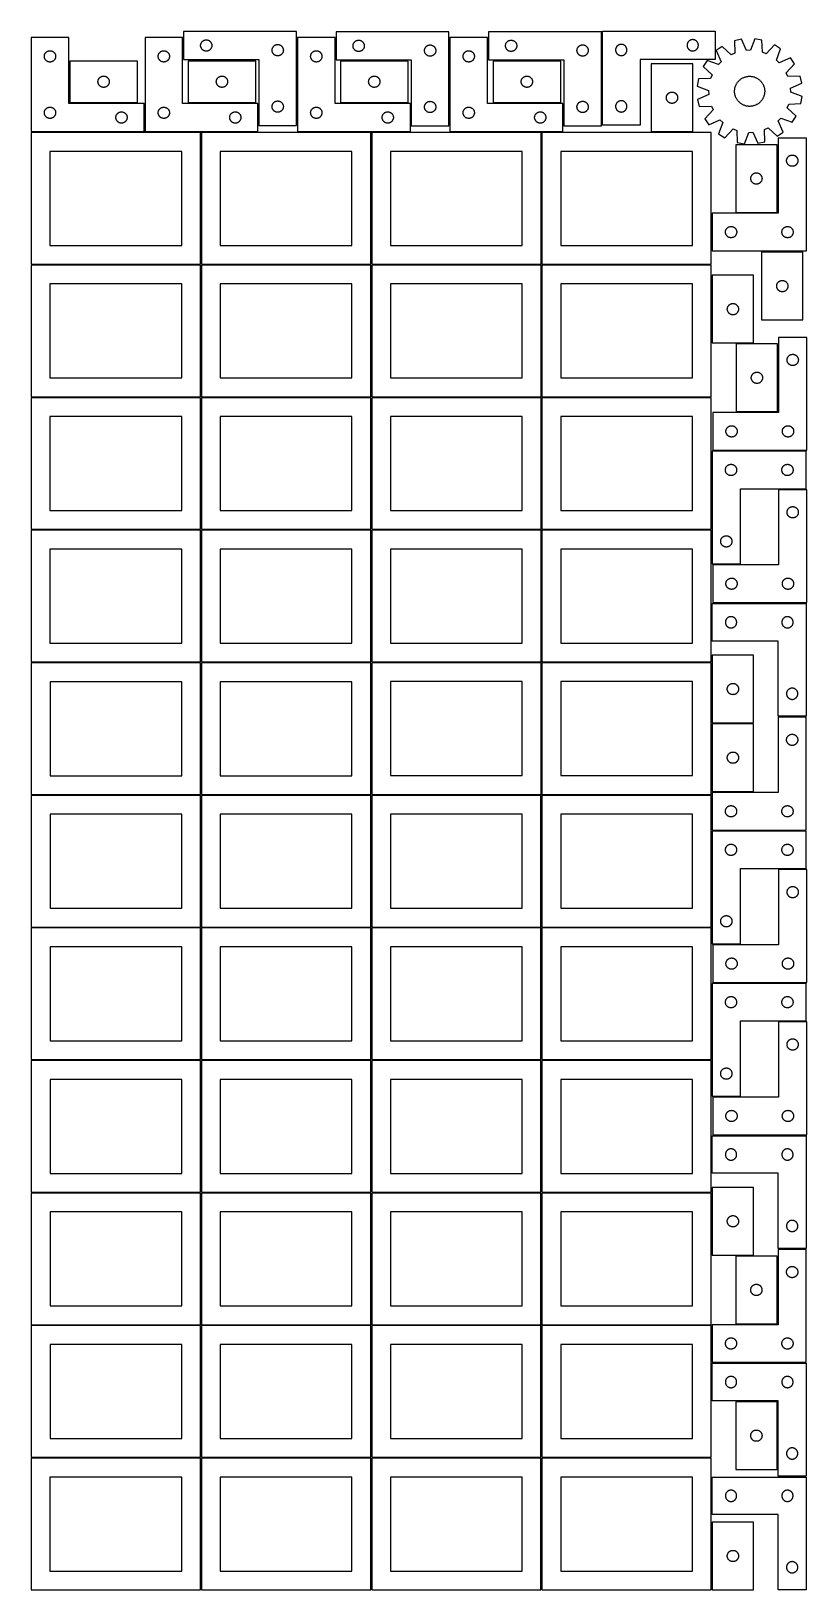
# Model space of a CAD drawing. Header units: millimetres. Extents: x 7 to 1243, y 7 to 2493.
import ezdxf

# ---------------------------------------------------------------- set-up
doc = ezdxf.new("R2010")
doc.units = ezdxf.units.MM
doc.layers.add('COMMON', color=5, linetype='CONTINUOUS', true_color=0x0000ff)
doc.layers.add('CUT', color=7, linetype='CONTINUOUS', true_color=0x000000)

msp = doc.modelspace()

# ---------------------------------------------------------------- linework, layer by layer
at = {"layer": 'COMMON'}
for p, q in [((277.291899, 1485.541936), (277.291899, 1275.541936)), ((6.541899, 1274.791935), (276.541899, 1274.791935)), ((277.291899, 1274.041935), (277.291899, 1064.041935)), ((278.0419, 1274.791935), (548.0419, 1274.791935)), ((548.7919, 1274.041935), (548.7919, 1064.041935)), ((820.291901, 1274.041935), (820.291901, 1064.041935)), ((6.541899, 1063.291934), (276.541899, 1063.291934)), ((277.291899, 1062.541934), (277.291899, 852.541934)), ((278.0419, 1063.291934), (548.0419, 1063.291934)), ((548.7919, 1062.541934), (548.7919, 852.541934)), ((549.541901, 1063.291934), (819.541901, 1063.291934)), ((820.291901, 1062.541934), (820.291901, 852.541934)), ((821.041902, 1063.291934), (1091.041902, 1063.291934)), ((6.541899, 851.791933), (276.541899, 851.791933)), ((277.291899, 851.041933), (277.291899, 641.041933)), ((278.0419, 851.791933), (548.0419, 851.791933)), ((548.7919, 851.041933), (548.7919, 641.041933)), ((549.541901, 851.791933), (819.541901, 851.791933)), ((820.291901, 851.041933), (820.291901, 641.041933)), ((821.041902, 851.791933), (1091.041902, 851.791933)), ((276.541899, 640.291933), (6.541899, 640.291933)), ((277.291899, 639.541932), (277.291899, 429.541932)), ((548.0419, 640.291933), (278.0419, 640.291933)), ((548.791901, 429.541932), (548.791901, 639.541932)), ((549.541901, 640.291932), (819.541901, 640.291932)), ((820.291901, 639.541932), (820.291901, 429.541932)), ((821.041902, 640.291932), (1091.041902, 640.291932)), ((6.541899, 428.791931), (276.541899, 428.791931)), ((277.291899, 428.041931), (277.291899, 218.041931)), ((278.0419, 428.791931), (548.0419, 428.791931)), ((548.7919, 428.041931), (548.7919, 218.041931)), ((819.541901, 428.791932), (549.541901, 428.791932)), ((820.291901, 428.041931), (820.291901, 218.041931)), ((1091.041902, 428.791932), (821.041902, 428.791932)), ((6.541899, 217.29193), (276.520965, 217.29193)), ((277.270965, 216.54193), (277.270965, 6.54193)), ((278.0419, 217.29193), (548.020966, 217.29193)), ((548.770966, 216.54193), (548.770966, 6.54193)), ((549.541901, 217.29193), (819.520967, 217.29193)), ((820.270967, 216.54193), (820.270967, 6.54193)), ((821.041902, 217.29193), (1091.020968, 217.29193))]:
    msp.add_line(p, q, dxfattribs=at)
at = {"layer": 'CUT'}
for p, q in [((429.663418, 2493.110875), (249.663418, 2493.110875)), ((249.663418, 2493.110875), (249.663418, 2448.110875)), ((429.663418, 2343.110875), (429.663418, 2493.110875)), ((672.769558, 2492.531529), (492.769558, 2492.531529)), ((492.769558, 2492.531529), (492.769558, 2447.531529)), ((672.769558, 2342.531529), (672.769558, 2492.531529)), ((915.928432, 2492.642613), (735.928432, 2492.642613)), ((735.928432, 2492.642613), (735.928432, 2447.642613)), ((915.928432, 2342.642613), (915.928432, 2492.642613)), ((917.521299, 2493.465852), (1097.521299, 2493.465852)), ((917.521299, 2343.465852), (917.521299, 2493.465852)), ((1097.521299, 2493.465852), (1097.521299, 2448.465852)), ((66.520965, 2483.251496), (6.520965, 2483.251496)), ((6.520965, 2483.251496), (6.520965, 2333.251496)), ((34.191593, 2461.944829), (34.765152, 2462.078564)), ((34.765152, 2462.078564), (35.346229, 2462.1745)), ((35.346229, 2462.1745), (35.932336, 2462.232227)), ((35.932336, 2462.232227), (36.520965, 2462.251496)), ((36.520965, 2462.251496), (37.109593, 2462.232227)), ((37.109593, 2462.232227), (37.6957, 2462.1745)), ((37.6957, 2462.1745), (38.276778, 2462.078564)), ((38.276778, 2462.078564), (38.850336, 2461.944829)), ((66.520965, 2378.251496), (66.520965, 2483.251496)), ((248.041961, 2483.251496), (188.041961, 2483.251496)), ((188.041961, 2483.251496), (188.041961, 2333.251496)), ((215.712589, 2461.944829), (216.286148, 2462.078564)), ((216.286148, 2462.078564), (216.867225, 2462.1745)), ((216.867225, 2462.1745), (217.453333, 2462.232227)), ((217.453333, 2462.232227), (218.041961, 2462.251496)), ((218.041961, 2462.251496), (218.630589, 2462.232227)), ((218.630589, 2462.232227), (219.216696, 2462.1745)), ((219.216696, 2462.1745), (219.797774, 2462.078564)), ((219.797774, 2462.078564), (220.371332, 2461.944829)), ((248.041961, 2378.251496), (248.041961, 2483.251496)), ((276.663418, 2470.610875), (276.682687, 2471.199503)), ((276.682687, 2470.022247), (276.663418, 2470.610875)), ((276.682687, 2471.199503), (276.740414, 2471.78561)), ((276.740414, 2469.436139), (276.682687, 2470.022247)), ((276.740414, 2471.78561), (276.83635, 2472.366688)), ((276.83635, 2468.855062), (276.740414, 2469.436139)), ((276.83635, 2472.366688), (276.970085, 2472.940246)), ((276.970085, 2468.281503), (276.83635, 2468.855062)), ((276.970085, 2472.940246), (277.141046, 2473.50383)), ((277.141046, 2467.71792), (276.970085, 2468.281503)), ((277.141046, 2473.50383), (277.348502, 2474.055026)), ((277.348502, 2467.166724), (277.141046, 2467.71792)), ((277.348502, 2474.055026), (277.591563, 2474.591473)), ((277.591563, 2466.630277), (277.348502, 2467.166724)), ((277.591563, 2474.591473), (277.869189, 2475.110875)), ((277.869189, 2466.110875), (277.591563, 2466.630277)), ((277.869189, 2475.110875), (278.180191, 2475.611007)), ((278.180191, 2465.610743), (277.869189, 2466.110875)), ((278.180191, 2475.611007), (278.523238, 2476.089728)), ((278.523238, 2465.132022), (278.180191, 2465.610743)), ((278.523238, 2476.089728), (278.896859, 2476.544987)), ((278.896859, 2464.676762), (278.523238, 2465.132022)), ((278.896859, 2476.544987), (279.299457, 2476.974836)), ((279.299457, 2464.246914), (278.896859, 2464.676762)), ((279.299457, 2476.974836), (279.729305, 2477.377433)), ((279.729305, 2463.844316), (279.299457, 2464.246914)), ((279.729305, 2477.377433), (280.184565, 2477.751055)), ((280.184565, 2463.470695), (279.729305, 2463.844316)), ((280.184565, 2477.751055), (280.663286, 2478.094101)), ((280.663286, 2463.127648), (280.184565, 2463.470695)), ((280.663286, 2478.094101), (281.163418, 2478.405103)), ((281.163418, 2462.816646), (280.663286, 2463.127648)), ((281.163418, 2478.405103), (281.682819, 2478.682729)), ((281.682819, 2462.53902), (281.163418, 2462.816646)), ((281.682819, 2478.682729), (282.219267, 2478.925791)), ((282.219267, 2462.295959), (281.682819, 2462.53902)), ((282.219267, 2478.925791), (282.770462, 2479.133246)), ((282.770462, 2462.088504), (282.219267, 2462.295959)), ((282.770462, 2479.133246), (283.334046, 2479.304207)), ((283.334046, 2461.917542), (282.770462, 2462.088504)), ((283.334046, 2479.304207), (283.907605, 2479.437942)), ((283.907605, 2479.437942), (284.488682, 2479.533879)), ((284.488682, 2479.533879), (285.074789, 2479.591605)), ((285.074789, 2479.591605), (285.663418, 2479.610875)), ((285.663418, 2479.610875), (286.252046, 2479.591605)), ((286.252046, 2479.591605), (286.838153, 2479.533879)), ((286.838153, 2479.533879), (287.419231, 2479.437942)), ((287.419231, 2479.437942), (287.992789, 2479.304207)), ((287.992789, 2479.304207), (288.556373, 2479.133246)), ((288.556373, 2462.088504), (287.992789, 2461.917542)), ((288.556373, 2479.133246), (289.107569, 2478.925791)), ((289.107569, 2462.295959), (288.556373, 2462.088504)), ((289.107569, 2478.925791), (289.644016, 2478.682729)), ((289.644016, 2462.53902), (289.107569, 2462.295959)), ((289.644016, 2478.682729), (290.163418, 2478.405103)), ((290.163418, 2462.816646), (289.644016, 2462.53902)), ((290.163418, 2478.405103), (290.66355, 2478.094101)), ((290.66355, 2463.127648), (290.163418, 2462.816646)), ((290.66355, 2478.094101), (291.14227, 2477.751055)), ((291.14227, 2463.470695), (290.66355, 2463.127648)), ((291.14227, 2477.751055), (291.59753, 2477.377433)), ((291.59753, 2463.844316), (291.14227, 2463.470695)), ((291.59753, 2477.377433), (292.027379, 2476.974836)), ((292.027379, 2464.246914), (291.59753, 2463.844316)), ((292.027379, 2476.974836), (292.429976, 2476.544987)), ((292.429976, 2464.676762), (292.027379, 2464.246914)), ((292.429976, 2476.544987), (292.803598, 2476.089728)), ((292.803598, 2465.132022), (292.429976, 2464.676762)), ((292.803598, 2476.089728), (293.146644, 2475.611007)), ((293.146644, 2465.610743), (292.803598, 2465.132022)), ((293.146644, 2475.611007), (293.457646, 2475.110875)), ((293.457646, 2466.110875), (293.146644, 2465.610743)), ((293.457646, 2475.110875), (293.735272, 2474.591473)), ((293.735272, 2466.630277), (293.457646, 2466.110875)), ((293.735272, 2474.591473), (293.978333, 2474.055026)), ((293.978333, 2467.166724), (293.735272, 2466.630277)), ((293.978333, 2474.055026), (294.185789, 2473.50383)), ((294.185789, 2467.71792), (293.978333, 2467.166724)), ((294.185789, 2473.50383), (294.35675, 2472.940246)), ((294.35675, 2468.281503), (294.185789, 2467.71792)), ((294.35675, 2472.940246), (294.490485, 2472.366688)), ((294.490485, 2468.855062), (294.35675, 2468.281503)), ((294.490485, 2472.366688), (294.586421, 2471.78561)), ((294.586421, 2469.436139), (294.490485, 2468.855062)), ((294.586421, 2471.78561), (294.644148, 2471.199503)), ((294.644148, 2470.022247), (294.586421, 2469.436139)), ((294.644148, 2471.199503), (294.663418, 2470.610875)), ((294.663418, 2470.610875), (294.644148, 2470.022247)), ((390.663418, 2463.110875), (390.682687, 2463.699503)), ((390.682687, 2462.522247), (390.663418, 2463.110875)), ((390.682687, 2463.699503), (390.740414, 2464.28561)), ((390.740414, 2461.936139), (390.682687, 2462.522247)), ((390.740414, 2464.28561), (390.83635, 2464.866688)), ((390.83635, 2464.866688), (390.970085, 2465.440246)), ((390.970085, 2465.440246), (391.141046, 2466.00383)), ((391.141046, 2466.00383), (391.348502, 2466.555026)), ((391.348502, 2466.555026), (391.591563, 2467.091473)), ((391.591563, 2467.091473), (391.869189, 2467.610875)), ((391.869189, 2467.610875), (392.180191, 2468.111007)), ((392.180191, 2468.111007), (392.523238, 2468.589728)), ((392.523238, 2468.589728), (392.896859, 2469.044987)), ((392.896859, 2469.044987), (393.299457, 2469.474836)), ((393.299457, 2469.474836), (393.729305, 2469.877433)), ((393.729305, 2469.877433), (394.184565, 2470.251055)), ((394.184565, 2470.251055), (394.663286, 2470.594101)), ((394.663286, 2470.594101), (395.163418, 2470.905103)), ((395.163418, 2470.905103), (395.682819, 2471.182729)), ((395.682819, 2471.182729), (396.219267, 2471.425791)), ((396.219267, 2471.425791), (396.770462, 2471.633246)), ((396.770462, 2471.633246), (397.334046, 2471.804207)), ((397.334046, 2471.804207), (397.907605, 2471.937942)), ((397.907605, 2471.937942), (398.488682, 2472.033879)), ((398.488682, 2472.033879), (399.074789, 2472.091605)), ((399.074789, 2472.091605), (399.663418, 2472.110875)), ((399.663418, 2472.110875), (400.252046, 2472.091605)), ((400.252046, 2472.091605), (400.838153, 2472.033879)), ((400.838153, 2472.033879), (401.419231, 2471.937942)), ((401.419231, 2471.937942), (401.992789, 2471.804207)), ((401.992789, 2471.804207), (402.556373, 2471.633246)), ((402.556373, 2471.633246), (403.107569, 2471.425791)), ((403.107569, 2471.425791), (403.644016, 2471.182729)), ((403.644016, 2471.182729), (404.163418, 2470.905103)), ((404.163418, 2470.905103), (404.66355, 2470.594101)), ((404.66355, 2470.594101), (405.14227, 2470.251055)), ((405.14227, 2470.251055), (405.59753, 2469.877433)), ((405.59753, 2469.877433), (406.027379, 2469.474836)), ((406.027379, 2469.474836), (406.429976, 2469.044987)), ((406.429976, 2469.044987), (406.803598, 2468.589728)), ((406.803598, 2468.589728), (407.146644, 2468.111007)), ((407.146644, 2468.111007), (407.457646, 2467.610875)), ((407.457646, 2467.610875), (407.735272, 2467.091473)), ((407.735272, 2467.091473), (407.978333, 2466.555026)), ((407.978333, 2466.555026), (408.185789, 2466.00383)), ((408.185789, 2466.00383), (408.35675, 2465.440246)), ((408.35675, 2465.440246), (408.490485, 2464.866688)), ((408.490485, 2464.866688), (408.586421, 2464.28561)), ((408.586421, 2464.28561), (408.644148, 2463.699503)), ((408.644148, 2462.522247), (408.586421, 2461.936139)), ((408.644148, 2463.699503), (408.663418, 2463.110875)), ((408.663418, 2463.110875), (408.644148, 2462.522247)), ((491.20169, 2483.251496), (431.20169, 2483.251496)), ((431.20169, 2483.251496), (431.20169, 2333.251496)), ((458.872318, 2461.944829), (459.445877, 2462.078564)), ((459.445877, 2462.078564), (460.026954, 2462.1745)), ((460.026954, 2462.1745), (460.613062, 2462.232227)), ((460.613062, 2462.232227), (461.20169, 2462.251496)), ((461.20169, 2462.251496), (461.790318, 2462.232227)), ((461.790318, 2462.232227), (462.376425, 2462.1745)), ((462.376425, 2462.1745), (462.957503, 2462.078564)), ((462.957503, 2462.078564), (463.531061, 2461.944829)), ((491.20169, 2378.251496), (491.20169, 2483.251496)), ((519.769558, 2470.031529), (519.788827, 2470.620157)), ((519.788827, 2469.442901), (519.769558, 2470.031529)), ((519.788827, 2470.620157), (519.846554, 2471.206265)), ((519.846554, 2468.856793), (519.788827, 2469.442901)), ((519.846554, 2471.206265), (519.94249, 2471.787342)), ((519.94249, 2468.275716), (519.846554, 2468.856793)), ((519.94249, 2471.787342), (520.076225, 2472.3609)), ((520.076225, 2467.702158), (519.94249, 2468.275716)), ((520.076225, 2472.3609), (520.247187, 2472.924484)), ((520.247187, 2467.138574), (520.076225, 2467.702158)), ((520.247187, 2472.924484), (520.454642, 2473.47568)), ((520.454642, 2466.587378), (520.247187, 2467.138574)), ((520.454642, 2473.47568), (520.697703, 2474.012127)), ((520.697703, 2466.050931), (520.454642, 2466.587378)), ((520.697703, 2474.012127), (520.975329, 2474.531529)), ((520.975329, 2465.531529), (520.697703, 2466.050931)), ((520.975329, 2474.531529), (521.286331, 2475.031661)), ((521.286331, 2465.031397), (520.975329, 2465.531529)), ((521.286331, 2475.031661), (521.629378, 2475.510382)), ((521.629378, 2464.552676), (521.286331, 2465.031397)), ((521.629378, 2475.510382), (522.002999, 2475.965641)), ((522.002999, 2464.097417), (521.629378, 2464.552676)), ((522.002999, 2475.965641), (522.405597, 2476.39549)), ((522.405597, 2463.667568), (522.002999, 2464.097417)), ((522.405597, 2476.39549), (522.835445, 2476.798087)), ((522.835445, 2463.264971), (522.405597, 2463.667568)), ((522.835445, 2476.798087), (523.290705, 2477.171709)), ((523.290705, 2462.891349), (522.835445, 2463.264971)), ((523.290705, 2477.171709), (523.769426, 2477.514756)), ((523.769426, 2462.548303), (523.290705, 2462.891349)), ((523.769426, 2477.514756), (524.269558, 2477.825758)), ((524.269558, 2462.2373), (523.769426, 2462.548303)), ((524.269558, 2477.825758), (524.78896, 2478.103384)), ((524.78896, 2461.959674), (524.269558, 2462.2373)), ((524.78896, 2478.103384), (525.325407, 2478.346445)), ((525.325407, 2478.346445), (525.876603, 2478.5539)), ((525.876603, 2478.5539), (526.440186, 2478.724861)), ((526.440186, 2478.724861), (527.013745, 2478.858597)), ((527.013745, 2478.858597), (527.594822, 2478.954533)), ((527.594822, 2478.954533), (528.18093, 2479.012259)), ((528.18093, 2479.012259), (528.769558, 2479.031529)), ((528.769558, 2479.031529), (529.358186, 2479.012259)), ((529.358186, 2479.012259), (529.944293, 2478.954533)), ((529.944293, 2478.954533), (530.525371, 2478.858597)), ((530.525371, 2478.858597), (531.098929, 2478.724861)), ((531.098929, 2478.724861), (531.662513, 2478.5539)), ((531.662513, 2478.5539), (532.213709, 2478.346445)), ((532.213709, 2478.346445), (532.750156, 2478.103384)), ((532.750156, 2478.103384), (533.269558, 2477.825758)), ((533.269558, 2462.2373), (532.750156, 2461.959674)), ((533.269558, 2477.825758), (533.76969, 2477.514756)), ((533.76969, 2462.548303), (533.269558, 2462.2373)), ((533.76969, 2477.514756), (534.248411, 2477.171709)), ((534.248411, 2462.891349), (533.76969, 2462.548303)), ((534.248411, 2477.171709), (534.70367, 2476.798087)), ((534.70367, 2463.264971), (534.248411, 2462.891349)), ((534.70367, 2476.798087), (535.133519, 2476.39549)), ((535.133519, 2463.667568), (534.70367, 2463.264971)), ((535.133519, 2476.39549), (535.536116, 2475.965641)), ((535.536116, 2464.097417), (535.133519, 2463.667568)), ((535.536116, 2475.965641), (535.909738, 2475.510382)), ((535.909738, 2464.552676), (535.536116, 2464.097417)), ((535.909738, 2475.510382), (536.252784, 2475.031661)), ((536.252784, 2465.031397), (535.909738, 2464.552676)), ((536.252784, 2475.031661), (536.563786, 2474.531529)), ((536.563786, 2465.531529), (536.252784, 2465.031397)), ((536.563786, 2474.531529), (536.841412, 2474.012127)), ((536.841412, 2466.050931), (536.563786, 2465.531529)), ((536.841412, 2474.012127), (537.084474, 2473.47568)), ((537.084474, 2466.587378), (536.841412, 2466.050931)), ((537.084474, 2473.47568), (537.291929, 2472.924484)), ((537.291929, 2467.138574), (537.084474, 2466.587378)), ((537.291929, 2472.924484), (537.46289, 2472.3609)), ((537.46289, 2467.702158), (537.291929, 2467.138574)), ((537.46289, 2472.3609), (537.596625, 2471.787342)), ((537.596625, 2468.275716), (537.46289, 2467.702158)), ((537.596625, 2471.787342), (537.692562, 2471.206265)), ((537.692562, 2468.856793), (537.596625, 2468.275716)), ((537.692562, 2471.206265), (537.750288, 2470.620157)), ((537.750288, 2469.442901), (537.692562, 2468.856793)), ((537.750288, 2470.620157), (537.769558, 2470.031529)), ((537.769558, 2470.031529), (537.750288, 2469.442901)), ((633.769558, 2462.531529), (633.788827, 2463.120157)), ((633.788827, 2461.942901), (633.769558, 2462.531529)), ((633.788827, 2463.120157), (633.846554, 2463.706265)), ((633.846554, 2463.706265), (633.94249, 2464.287342)), ((633.94249, 2464.287342), (634.076225, 2464.8609)), ((634.076225, 2464.8609), (634.247187, 2465.424484)), ((634.247187, 2465.424484), (634.454642, 2465.97568)), ((634.454642, 2465.97568), (634.697703, 2466.512127)), ((634.697703, 2466.512127), (634.975329, 2467.031529)), ((634.975329, 2467.031529), (635.286331, 2467.531661)), ((635.286331, 2467.531661), (635.629378, 2468.010382)), ((635.629378, 2468.010382), (636.002999, 2468.465641)), ((636.002999, 2468.465641), (636.405597, 2468.89549)), ((636.405597, 2468.89549), (636.835445, 2469.298087)), ((636.835445, 2469.298087), (637.290705, 2469.671709)), ((637.290705, 2469.671709), (637.769426, 2470.014756)), ((637.769426, 2470.014756), (638.269558, 2470.325758)), ((638.269558, 2470.325758), (638.78896, 2470.603384)), ((638.78896, 2470.603384), (639.325407, 2470.846445)), ((639.325407, 2470.846445), (639.876603, 2471.0539)), ((639.876603, 2471.0539), (640.440186, 2471.224861)), ((640.440186, 2471.224861), (641.013745, 2471.358597)), ((641.013745, 2471.358597), (641.594822, 2471.454533)), ((641.594822, 2471.454533), (642.18093, 2471.512259)), ((642.18093, 2471.512259), (642.769558, 2471.531529)), ((642.769558, 2471.531529), (643.358186, 2471.512259)), ((643.358186, 2471.512259), (643.944293, 2471.454533)), ((643.944293, 2471.454533), (644.525371, 2471.358597)), ((644.525371, 2471.358597), (645.098929, 2471.224861)), ((645.098929, 2471.224861), (645.662513, 2471.0539)), ((645.662513, 2471.0539), (646.213709, 2470.846445)), ((646.213709, 2470.846445), (646.750156, 2470.603384)), ((646.750156, 2470.603384), (647.269558, 2470.325758)), ((647.269558, 2470.325758), (647.76969, 2470.014756)), ((647.76969, 2470.014756), (648.248411, 2469.671709)), ((648.248411, 2469.671709), (648.70367, 2469.298087)), ((648.70367, 2469.298087), (649.133519, 2468.89549)), ((649.133519, 2468.89549), (649.536116, 2468.465641)), ((649.536116, 2468.465641), (649.909738, 2468.010382)), ((649.909738, 2468.010382), (650.252784, 2467.531661)), ((650.252784, 2467.531661), (650.563786, 2467.031529)), ((650.563786, 2467.031529), (650.841412, 2466.512127)), ((650.841412, 2466.512127), (651.084474, 2465.97568)), ((651.084474, 2465.97568), (651.291929, 2465.424484)), ((651.291929, 2465.424484), (651.46289, 2464.8609)), ((651.46289, 2464.8609), (651.596625, 2464.287342)), ((651.596625, 2464.287342), (651.692562, 2463.706265)), ((651.692562, 2463.706265), (651.750288, 2463.120157)), ((651.750288, 2463.120157), (651.769558, 2462.531529)), ((651.769558, 2462.531529), (651.750288, 2461.942901)), ((734.36151, 2483.251496), (674.36151, 2483.251496)), ((674.36151, 2483.251496), (674.36151, 2333.251496)), ((702.032139, 2461.944829), (702.605697, 2462.078564)), ((702.605697, 2462.078564), (703.186775, 2462.1745)), ((703.186775, 2462.1745), (703.772882, 2462.232227)), ((703.772882, 2462.232227), (704.36151, 2462.251496)), ((704.36151, 2462.251496), (704.950138, 2462.232227)), ((704.950138, 2462.232227), (705.536246, 2462.1745)), ((705.536246, 2462.1745), (706.117323, 2462.078564)), ((706.117323, 2462.078564), (706.690882, 2461.944829)), ((734.36151, 2378.251496), (734.36151, 2483.251496)), ((762.928432, 2470.142613), (762.947702, 2470.731241)), ((762.947702, 2469.553985), (762.928432, 2470.142613)), ((762.947702, 2470.731241), (763.005429, 2471.317349)), ((763.005429, 2468.967877), (762.947702, 2469.553985)), ((763.005429, 2471.317349), (763.101365, 2471.898426)), ((763.101365, 2468.3868), (763.005429, 2468.967877)), ((763.101365, 2471.898426), (763.2351, 2472.471984)), ((763.2351, 2467.813242), (763.101365, 2468.3868)), ((763.2351, 2472.471984), (763.406061, 2473.035568)), ((763.406061, 2467.249658), (763.2351, 2467.813242)), ((763.406061, 2473.035568), (763.613516, 2473.586764)), ((763.613516, 2466.698462), (763.406061, 2467.249658)), ((763.613516, 2473.586764), (763.856578, 2474.123211)), ((763.856578, 2466.162015), (763.613516, 2466.698462)), ((763.856578, 2474.123211), (764.134204, 2474.642613)), ((764.134204, 2465.642613), (763.856578, 2466.162015)), ((764.134204, 2474.642613), (764.445206, 2475.142745)), ((764.445206, 2465.142481), (764.134204, 2465.642613)), ((764.445206, 2475.142745), (764.788252, 2475.621466)), ((764.788252, 2464.66376), (764.445206, 2465.142481)), ((764.788252, 2475.621466), (765.161874, 2476.076725)), ((765.161874, 2464.208501), (764.788252, 2464.66376)), ((765.161874, 2476.076725), (765.564471, 2476.506574)), ((765.564471, 2463.778652), (765.161874, 2464.208501)), ((765.564471, 2476.506574), (765.99432, 2476.909171)), ((765.99432, 2463.376055), (765.564471, 2463.778652)), ((765.99432, 2476.909171), (766.449579, 2477.282793)), ((766.449579, 2463.002433), (765.99432, 2463.376055)), ((766.449579, 2477.282793), (766.9283, 2477.62584)), ((766.9283, 2462.659387), (766.449579, 2463.002433)), ((766.9283, 2477.62584), (767.428432, 2477.936842)), ((767.428432, 2462.348384), (766.9283, 2462.659387)), ((767.428432, 2477.936842), (767.947834, 2478.214468)), ((767.947834, 2462.070758), (767.428432, 2462.348384)), ((767.947834, 2478.214468), (768.484281, 2478.457529)), ((768.484281, 2478.457529), (769.035477, 2478.664984)), ((769.035477, 2478.664984), (769.599061, 2478.835945)), ((769.599061, 2478.835945), (770.172619, 2478.969681)), ((770.172619, 2478.969681), (770.753697, 2479.065617)), ((770.753697, 2479.065617), (771.339804, 2479.123343)), ((771.339804, 2479.123343), (771.928432, 2479.142613)), ((771.928432, 2479.142613), (772.51706, 2479.123343)), ((772.51706, 2479.123343), (773.103168, 2479.065617)), ((773.103168, 2479.065617), (773.684245, 2478.969681)), ((773.684245, 2478.969681), (774.257804, 2478.835945)), ((774.257804, 2478.835945), (774.821387, 2478.664984)), ((774.821387, 2478.664984), (775.372583, 2478.457529)), ((775.372583, 2478.457529), (775.90903, 2478.214468)), ((775.90903, 2478.214468), (776.428432, 2477.936842)), ((776.428432, 2462.348384), (775.90903, 2462.070758)), ((776.428432, 2477.936842), (776.928564, 2477.62584)), ((776.928564, 2462.659387), (776.428432, 2462.348384)), ((776.928564, 2477.62584), (777.407285, 2477.282793)), ((777.407285, 2463.002433), (776.928564, 2462.659387)), ((777.407285, 2477.282793), (777.862545, 2476.909171)), ((777.862545, 2463.376055), (777.407285, 2463.002433)), ((777.862545, 2476.909171), (778.292393, 2476.506574)), ((778.292393, 2463.778652), (777.862545, 2463.376055)), ((778.292393, 2476.506574), (778.694991, 2476.076725)), ((778.694991, 2464.208501), (778.292393, 2463.778652)), ((778.694991, 2476.076725), (779.068612, 2475.621466)), ((779.068612, 2464.66376), (778.694991, 2464.208501)), ((779.068612, 2475.621466), (779.411659, 2475.142745)), ((779.411659, 2465.142481), (779.068612, 2464.66376)), ((779.411659, 2475.142745), (779.722661, 2474.642613)), ((779.722661, 2465.642613), (779.411659, 2465.142481)), ((779.722661, 2474.642613), (780.000287, 2474.123211)), ((780.000287, 2466.162015), (779.722661, 2465.642613)), ((780.000287, 2474.123211), (780.243348, 2473.586764)), ((780.243348, 2466.698462), (780.000287, 2466.162015)), ((780.243348, 2473.586764), (780.450803, 2473.035568)), ((780.450803, 2467.249658), (780.243348, 2466.698462)), ((780.450803, 2473.035568), (780.621765, 2472.471984)), ((780.621765, 2467.813242), (780.450803, 2467.249658)), ((780.621765, 2472.471984), (780.7555, 2471.898426)), ((780.7555, 2468.3868), (780.621765, 2467.813242)), ((780.7555, 2471.898426), (780.851436, 2471.317349)), ((780.851436, 2468.967877), (780.7555, 2468.3868)), ((780.851436, 2471.317349), (780.909163, 2470.731241)), ((780.909163, 2469.553985), (780.851436, 2468.967877)), ((780.909163, 2470.731241), (780.928432, 2470.142613)), ((780.928432, 2470.142613), (780.909163, 2469.553985)), ((876.928432, 2462.642613), (876.947702, 2463.231241)), ((876.947702, 2462.053985), (876.928432, 2462.642613)), ((876.947702, 2463.231241), (877.005429, 2463.817349)), ((877.005429, 2463.817349), (877.101365, 2464.398426)), ((877.101365, 2464.398426), (877.2351, 2464.971984)), ((877.2351, 2464.971984), (877.406061, 2465.535568)), ((877.406061, 2465.535568), (877.613516, 2466.086764)), ((877.613516, 2466.086764), (877.856578, 2466.623211)), ((877.856578, 2466.623211), (878.134204, 2467.142613)), ((878.134204, 2467.142613), (878.445206, 2467.642745)), ((878.445206, 2467.642745), (878.788252, 2468.121466)), ((878.788252, 2468.121466), (879.161874, 2468.576725)), ((879.161874, 2468.576725), (879.564471, 2469.006574)), ((879.564471, 2469.006574), (879.99432, 2469.409171)), ((879.99432, 2469.409171), (880.449579, 2469.782793)), ((880.449579, 2469.782793), (880.9283, 2470.12584)), ((880.9283, 2470.12584), (881.428432, 2470.436842)), ((881.428432, 2470.436842), (881.947834, 2470.714468)), ((881.947834, 2470.714468), (882.484281, 2470.957529)), ((882.484281, 2470.957529), (883.035477, 2471.164984)), ((883.035477, 2471.164984), (883.599061, 2471.335945)), ((883.599061, 2471.335945), (884.172619, 2471.469681)), ((884.172619, 2471.469681), (884.753697, 2471.565617)), ((884.753697, 2471.565617), (885.339804, 2471.623343)), ((885.339804, 2471.623343), (885.928432, 2471.642613)), ((885.928432, 2471.642613), (886.51706, 2471.623343)), ((886.51706, 2471.623343), (887.103168, 2471.565617)), ((887.103168, 2471.565617), (887.684245, 2471.469681)), ((887.684245, 2471.469681), (888.257804, 2471.335945)), ((888.257804, 2471.335945), (888.821387, 2471.164984)), ((888.821387, 2471.164984), (889.372583, 2470.957529)), ((889.372583, 2470.957529), (889.90903, 2470.714468)), ((889.90903, 2470.714468), (890.428432, 2470.436842)), ((890.428432, 2470.436842), (890.928564, 2470.12584)), ((890.928564, 2470.12584), (891.407285, 2469.782793)), ((891.407285, 2469.782793), (891.862545, 2469.409171)), ((891.862545, 2469.409171), (892.292393, 2469.006574)), ((892.292393, 2469.006574), (892.694991, 2468.576725)), ((892.694991, 2468.576725), (893.068612, 2468.121466)), ((893.068612, 2468.121466), (893.411659, 2467.642745)), ((893.411659, 2467.642745), (893.722661, 2467.142613)), ((893.722661, 2467.142613), (894.000287, 2466.623211)), ((894.000287, 2466.623211), (894.243348, 2466.086764)), ((894.243348, 2466.086764), (894.450803, 2465.535568)), ((894.450803, 2465.535568), (894.621765, 2464.971984)), ((894.621765, 2464.971984), (894.7555, 2464.398426)), ((894.7555, 2464.398426), (894.851436, 2463.817349)), ((894.851436, 2463.817349), (894.909163, 2463.231241)), ((894.909163, 2463.231241), (894.928432, 2462.642613)), ((894.928432, 2462.642613), (894.909163, 2462.053985)), ((938.540569, 2464.05448), (938.521299, 2463.465852)), ((938.521299, 2463.465852), (938.540569, 2462.877224)), ((938.598295, 2464.640587), (938.540569, 2464.05448)), ((938.540569, 2462.877224), (938.598295, 2462.291116)), ((938.694231, 2465.221665), (938.598295, 2464.640587)), ((938.598295, 2462.291116), (938.694231, 2461.710039)), ((938.827967, 2465.795223), (938.694231, 2465.221665)), ((938.998928, 2466.358807), (938.827967, 2465.795223)), ((939.206383, 2466.910003), (938.998928, 2466.358807)), ((939.449444, 2467.44645), (939.206383, 2466.910003)), ((939.72707, 2467.965852), (939.449444, 2467.44645)), ((940.038072, 2468.465984), (939.72707, 2467.965852)), ((940.381119, 2468.944705), (940.038072, 2468.465984)), ((940.754741, 2469.399964), (940.381119, 2468.944705)), ((941.157338, 2469.829813), (940.754741, 2469.399964)), ((941.587187, 2470.23241), (941.157338, 2469.829813)), ((942.042446, 2470.606032), (941.587187, 2470.23241)), ((942.521167, 2470.949078), (942.042446, 2470.606032)), ((943.021299, 2471.26008), (942.521167, 2470.949078)), ((943.540701, 2471.537706), (943.021299, 2471.26008)), ((944.077148, 2471.780767), (943.540701, 2471.537706)), ((944.628344, 2471.988223), (944.077148, 2471.780767)), ((945.191928, 2472.159184), (944.628344, 2471.988223)), ((945.765486, 2472.292919), (945.191928, 2472.159184)), ((946.346563, 2472.388855), (945.765486, 2472.292919)), ((946.932671, 2472.446582), (946.346563, 2472.388855)), ((947.521299, 2472.465852), (946.932671, 2472.446582)), ((948.109927, 2472.446582), (947.521299, 2472.465852)), ((948.696035, 2472.388855), (948.109927, 2472.446582)), ((949.277112, 2472.292919), (948.696035, 2472.388855)), ((949.85067, 2472.159184), (949.277112, 2472.292919)), ((950.414254, 2471.988223), (949.85067, 2472.159184)), ((950.96545, 2471.780767), (950.414254, 2471.988223)), ((951.501897, 2471.537706), (950.96545, 2471.780767)), ((952.021299, 2471.26008), (951.501897, 2471.537706)), ((952.521431, 2470.949078), (952.021299, 2471.26008)), ((953.000152, 2470.606032), (952.521431, 2470.949078)), ((953.455411, 2470.23241), (953.000152, 2470.606032)), ((953.88526, 2469.829813), (953.455411, 2470.23241)), ((954.287857, 2469.399964), (953.88526, 2469.829813)), ((954.661479, 2468.944705), (954.287857, 2469.399964)), ((955.004526, 2468.465984), (954.661479, 2468.944705)), ((955.315528, 2467.965852), (955.004526, 2468.465984)), ((955.593154, 2467.44645), (955.315528, 2467.965852)), ((955.836215, 2466.910003), (955.593154, 2467.44645)), ((956.04367, 2466.358807), (955.836215, 2466.910003)), ((956.214631, 2465.795223), (956.04367, 2466.358807)), ((956.348367, 2465.221665), (956.214631, 2465.795223)), ((956.444303, 2464.640587), (956.348367, 2465.221665)), ((956.348367, 2461.710039), (956.444303, 2462.291116)), ((956.502029, 2464.05448), (956.444303, 2464.640587)), ((956.444303, 2462.291116), (956.502029, 2462.877224)), ((956.521299, 2463.465852), (956.502029, 2464.05448)), ((956.502029, 2462.877224), (956.521299, 2463.465852)), ((1052.540569, 2471.55448), (1052.521299, 2470.965852)), ((1052.521299, 2470.965852), (1052.540569, 2470.377224)), ((1052.598295, 2472.140587), (1052.540569, 2471.55448)), ((1052.540569, 2470.377224), (1052.598295, 2469.791116)), ((1052.694231, 2472.721665), (1052.598295, 2472.140587)), ((1052.598295, 2469.791116), (1052.694231, 2469.210039)), ((1052.827967, 2473.295223), (1052.694231, 2472.721665)), ((1052.694231, 2469.210039), (1052.827967, 2468.63648)), ((1052.998928, 2473.858807), (1052.827967, 2473.295223)), ((1052.827967, 2468.63648), (1052.998928, 2468.072896)), ((1053.206383, 2474.410003), (1052.998928, 2473.858807)), ((1052.998928, 2468.072896), (1053.206383, 2467.521701)), ((1053.449444, 2474.94645), (1053.206383, 2474.410003)), ((1053.206383, 2467.521701), (1053.449444, 2466.985253)), ((1053.72707, 2475.465852), (1053.449444, 2474.94645)), ((1053.449444, 2466.985253), (1053.72707, 2466.465852)), ((1054.038072, 2475.965984), (1053.72707, 2475.465852)), ((1053.72707, 2466.465852), (1054.038072, 2465.96572)), ((1054.381119, 2476.444705), (1054.038072, 2475.965984)), ((1054.038072, 2465.96572), (1054.381119, 2465.486999)), ((1054.754741, 2476.899964), (1054.381119, 2476.444705)), ((1054.381119, 2465.486999), (1054.754741, 2465.031739)), ((1055.157338, 2477.329813), (1054.754741, 2476.899964)), ((1054.754741, 2465.031739), (1055.157338, 2464.601891)), ((1055.587187, 2477.73241), (1055.157338, 2477.329813)), ((1055.157338, 2464.601891), (1055.587187, 2464.199293)), ((1056.042446, 2478.106032), (1055.587187, 2477.73241)), ((1055.587187, 2464.199293), (1056.042446, 2463.825672)), ((1056.521167, 2478.449078), (1056.042446, 2478.106032)), ((1056.042446, 2463.825672), (1056.521167, 2463.482625)), ((1057.021299, 2478.76008), (1056.521167, 2478.449078)), ((1056.521167, 2463.482625), (1057.021299, 2463.171623)), ((1057.540701, 2479.037706), (1057.021299, 2478.76008)), ((1057.021299, 2463.171623), (1057.540701, 2462.893997)), ((1058.077148, 2479.280767), (1057.540701, 2479.037706)), ((1057.540701, 2462.893997), (1058.077148, 2462.650936)), ((1058.628344, 2479.488223), (1058.077148, 2479.280767)), ((1058.077148, 2462.650936), (1058.628344, 2462.443481)), ((1059.191928, 2479.659184), (1058.628344, 2479.488223)), ((1058.628344, 2462.443481), (1059.191928, 2462.272519)), ((1059.765486, 2479.792919), (1059.191928, 2479.659184)), ((1059.191928, 2462.272519), (1059.765486, 2462.138784)), ((1060.346563, 2479.888855), (1059.765486, 2479.792919)), ((1059.765486, 2462.138784), (1060.346563, 2462.042848)), ((1060.932671, 2479.946582), (1060.346563, 2479.888855)), ((1061.521299, 2479.965852), (1060.932671, 2479.946582)), ((1062.109927, 2479.946582), (1061.521299, 2479.965852)), ((1062.696035, 2479.888855), (1062.109927, 2479.946582)), ((1063.277112, 2479.792919), (1062.696035, 2479.888855)), ((1062.696035, 2462.042848), (1063.277112, 2462.138784)), ((1063.85067, 2479.659184), (1063.277112, 2479.792919)), ((1063.277112, 2462.138784), (1063.85067, 2462.272519)), ((1064.414254, 2479.488223), (1063.85067, 2479.659184)), ((1063.85067, 2462.272519), (1064.414254, 2462.443481)), ((1064.96545, 2479.280767), (1064.414254, 2479.488223)), ((1064.414254, 2462.443481), (1064.96545, 2462.650936)), ((1065.501897, 2479.037706), (1064.96545, 2479.280767)), ((1064.96545, 2462.650936), (1065.501897, 2462.893997)), ((1066.021299, 2478.76008), (1065.501897, 2479.037706)), ((1065.501897, 2462.893997), (1066.021299, 2463.171623)), ((1066.521431, 2478.449078), (1066.021299, 2478.76008)), ((1066.021299, 2463.171623), (1066.521431, 2463.482625)), ((1067.000152, 2478.106032), (1066.521431, 2478.449078)), ((1066.521431, 2463.482625), (1067.000152, 2463.825672)), ((1067.455411, 2477.73241), (1067.000152, 2478.106032)), ((1067.000152, 2463.825672), (1067.455411, 2464.199293)), ((1067.88526, 2477.329813), (1067.455411, 2477.73241)), ((1067.455411, 2464.199293), (1067.88526, 2464.601891)), ((1068.287857, 2476.899964), (1067.88526, 2477.329813)), ((1067.88526, 2464.601891), (1068.287857, 2465.031739)), ((1068.661479, 2476.444705), (1068.287857, 2476.899964)), ((1068.287857, 2465.031739), (1068.661479, 2465.486999)), ((1069.004526, 2475.965984), (1068.661479, 2476.444705)), ((1068.661479, 2465.486999), (1069.004526, 2465.96572)), ((1069.315528, 2475.465852), (1069.004526, 2475.965984)), ((1069.004526, 2465.96572), (1069.315528, 2466.465852)), ((1069.593154, 2474.94645), (1069.315528, 2475.465852)), ((1069.315528, 2466.465852), (1069.593154, 2466.985253)), ((1069.836215, 2474.410003), (1069.593154, 2474.94645)), ((1069.593154, 2466.985253), (1069.836215, 2467.521701)), ((1070.04367, 2473.858807), (1069.836215, 2474.410003)), ((1069.836215, 2467.521701), (1070.04367, 2468.072896)), ((1070.214631, 2473.295223), (1070.04367, 2473.858807)), ((1070.04367, 2468.072896), (1070.214631, 2468.63648)), ((1070.348367, 2472.721665), (1070.214631, 2473.295223)), ((1070.214631, 2468.63648), (1070.348367, 2469.210039)), ((1070.444303, 2472.140587), (1070.348367, 2472.721665)), ((1070.348367, 2469.210039), (1070.444303, 2469.791116)), ((1070.502029, 2471.55448), (1070.444303, 2472.140587)), ((1070.444303, 2469.791116), (1070.502029, 2470.377224)), ((1070.521299, 2470.965852), (1070.502029, 2471.55448)), ((1070.502029, 2470.377224), (1070.521299, 2470.965852)), ((1108.466708, 2469.150087), (1099.061721, 2462.469392)), ((1099.061721, 2462.469392), (1106.924229, 2444.759977)), ((1122.599574, 2455.894728), (1108.466708, 2469.150087)), ((1139.225976, 2480.467308), (1127.980309, 2477.894284)), ((1127.980309, 2477.894284), (1128.46722, 2458.524066)), ((1147.210435, 2462.81254), (1139.225976, 2480.467308)), ((1153.637637, 2462.996281), (1147.210435, 2462.81254)), ((1160.600452, 2481.078361), (1153.637637, 2462.996281)), ((1171.974747, 2479.151995), (1160.600452, 2481.078361)), ((1172.595237, 2459.785596), (1171.974747, 2479.151995)), ((1191.956027, 2471.536877), (1178.603512, 2457.495767)), ((1201.727317, 2465.404392), (1191.956027, 2471.536877)), ((1194.889376, 2447.274721), (1201.727317, 2465.404392)), ((27.520965, 2453.251496), (27.540234, 2453.840124)), ((27.540234, 2452.662868), (27.520965, 2453.251496)), ((27.540234, 2453.840124), (27.597961, 2454.426232)), ((27.597961, 2452.07676), (27.540234, 2452.662868)), ((27.597961, 2454.426232), (27.693897, 2455.007309)), ((27.693897, 2451.495683), (27.597961, 2452.07676)), ((27.693897, 2455.007309), (27.827632, 2455.580868)), ((27.827632, 2450.922125), (27.693897, 2451.495683)), ((27.827632, 2455.580868), (27.998593, 2456.144451)), ((27.998593, 2450.358541), (27.827632, 2450.922125)), ((27.998593, 2456.144451), (28.206049, 2456.695647)), ((28.206049, 2449.807345), (27.998593, 2450.358541)), ((28.206049, 2456.695647), (28.44911, 2457.232094)), ((28.44911, 2449.270898), (28.206049, 2449.807345)), ((28.44911, 2457.232094), (28.726736, 2457.751496)), ((28.726736, 2448.751496), (28.44911, 2449.270898)), ((28.726736, 2457.751496), (29.037738, 2458.251628)), ((29.037738, 2448.251364), (28.726736, 2448.751496)), ((29.037738, 2458.251628), (29.380785, 2458.730349)), ((29.380785, 2447.772643), (29.037738, 2448.251364)), ((29.380785, 2458.730349), (29.754406, 2459.185609)), ((29.754406, 2447.317384), (29.380785, 2447.772643)), ((29.754406, 2459.185609), (30.157004, 2459.615457)), ((30.157004, 2446.887535), (29.754406, 2447.317384)), ((30.157004, 2459.615457), (30.586852, 2460.018054)), ((30.586852, 2446.484938), (30.157004, 2446.887535)), ((30.586852, 2460.018054), (31.042112, 2460.391676)), ((31.042112, 2446.111316), (30.586852, 2446.484938)), ((31.042112, 2460.391676), (31.520833, 2460.734723)), ((31.520833, 2445.76827), (31.042112, 2446.111316)), ((31.520833, 2460.734723), (32.020965, 2461.045725)), ((32.020965, 2445.457268), (31.520833, 2445.76827)), ((32.020965, 2461.045725), (32.540366, 2461.323351)), ((32.540366, 2445.179642), (32.020965, 2445.457268)), ((32.540366, 2461.323351), (33.076814, 2461.566412)), ((33.076814, 2444.93658), (32.540366, 2445.179642)), ((33.076814, 2461.566412), (33.628009, 2461.773867)), ((33.628009, 2444.729125), (33.076814, 2444.93658)), ((33.628009, 2461.773867), (34.191593, 2461.944829)), ((34.191593, 2444.558164), (33.628009, 2444.729125)), ((34.765152, 2444.424429), (34.191593, 2444.558164)), ((35.346229, 2444.328492), (34.765152, 2444.424429)), ((35.932336, 2444.270766), (35.346229, 2444.328492)), ((36.520965, 2444.251496), (35.932336, 2444.270766)), ((37.109593, 2444.270766), (36.520965, 2444.251496)), ((37.6957, 2444.328492), (37.109593, 2444.270766)), ((38.276778, 2444.424429), (37.6957, 2444.328492)), ((38.850336, 2444.558164), (38.276778, 2444.424429)), ((38.850336, 2461.944829), (39.41392, 2461.773867)), ((39.41392, 2444.729125), (38.850336, 2444.558164)), ((39.41392, 2461.773867), (39.965116, 2461.566412)), ((39.965116, 2444.93658), (39.41392, 2444.729125)), ((39.965116, 2461.566412), (40.501563, 2461.323351)), ((40.501563, 2445.179642), (39.965116, 2444.93658)), ((40.501563, 2461.323351), (41.020965, 2461.045725)), ((41.020965, 2445.457268), (40.501563, 2445.179642)), ((41.020965, 2461.045725), (41.521097, 2460.734723)), ((41.521097, 2445.76827), (41.020965, 2445.457268)), ((41.521097, 2460.734723), (41.999817, 2460.391676)), ((41.999817, 2446.111316), (41.521097, 2445.76827)), ((41.999817, 2460.391676), (42.455077, 2460.018054)), ((42.455077, 2446.484938), (41.999817, 2446.111316)), ((42.455077, 2460.018054), (42.884926, 2459.615457)), ((42.884926, 2446.887535), (42.455077, 2446.484938)), ((42.884926, 2459.615457), (43.287523, 2459.185609)), ((43.287523, 2447.317384), (42.884926, 2446.887535)), ((43.287523, 2459.185609), (43.661145, 2458.730349)), ((43.661145, 2447.772643), (43.287523, 2447.317384)), ((43.661145, 2458.730349), (44.004191, 2458.251628)), ((44.004191, 2448.251364), (43.661145, 2447.772643)), ((44.004191, 2458.251628), (44.315193, 2457.751496)), ((44.315193, 2448.751496), (44.004191, 2448.251364)), ((44.315193, 2457.751496), (44.592819, 2457.232094)), ((44.592819, 2449.270898), (44.315193, 2448.751496)), ((44.592819, 2457.232094), (44.83588, 2456.695647)), ((44.83588, 2449.807345), (44.592819, 2449.270898)), ((44.83588, 2456.695647), (45.043336, 2456.144451)), ((45.043336, 2450.358541), (44.83588, 2449.807345)), ((45.043336, 2456.144451), (45.214297, 2455.580868)), ((45.214297, 2450.922125), (45.043336, 2450.358541)), ((45.214297, 2455.580868), (45.348032, 2455.007309)), ((45.348032, 2451.495683), (45.214297, 2450.922125)), ((45.348032, 2455.007309), (45.443968, 2454.426232)), ((45.443968, 2452.07676), (45.348032, 2451.495683)), ((45.443968, 2454.426232), (45.501695, 2453.840124)), ((45.501695, 2452.662868), (45.443968, 2452.07676)), ((45.501695, 2453.840124), (45.520965, 2453.251496)), ((45.520965, 2453.251496), (45.501695, 2452.662868)), ((176.05148, 2445.781773), (68.05148, 2445.781773)), ((68.05148, 2445.781773), (68.05148, 2379.781773)), ((176.05148, 2379.781773), (176.05148, 2445.781773)), ((209.041961, 2453.251496), (209.06123, 2453.840124)), ((209.06123, 2452.662868), (209.041961, 2453.251496)), ((209.06123, 2453.840124), (209.118957, 2454.426232)), ((209.118957, 2452.07676), (209.06123, 2452.662868)), ((209.118957, 2454.426232), (209.214893, 2455.007309)), ((209.214893, 2451.495683), (209.118957, 2452.07676)), ((209.214893, 2455.007309), (209.348628, 2455.580868)), ((209.348628, 2450.922125), (209.214893, 2451.495683)), ((209.348628, 2455.580868), (209.51959, 2456.144451)), ((209.51959, 2450.358541), (209.348628, 2450.922125)), ((209.51959, 2456.144451), (209.727045, 2456.695647)), ((209.727045, 2449.807345), (209.51959, 2450.358541)), ((209.727045, 2456.695647), (209.970106, 2457.232094)), ((209.970106, 2449.270898), (209.727045, 2449.807345)), ((209.970106, 2457.232094), (210.247732, 2457.751496)), ((210.247732, 2448.751496), (209.970106, 2449.270898)), ((210.247732, 2457.751496), (210.558734, 2458.251628)), ((210.558734, 2448.251364), (210.247732, 2448.751496)), ((210.558734, 2458.251628), (210.901781, 2458.730349)), ((210.901781, 2447.772643), (210.558734, 2448.251364)), ((210.901781, 2458.730349), (211.275402, 2459.185609)), ((211.275402, 2447.317384), (210.901781, 2447.772643)), ((211.275402, 2459.185609), (211.678, 2459.615457)), ((211.678, 2446.887535), (211.275402, 2447.317384)), ((211.678, 2459.615457), (212.107848, 2460.018054)), ((212.107848, 2446.484938), (211.678, 2446.887535)), ((212.107848, 2460.018054), (212.563108, 2460.391676)), ((212.563108, 2446.111316), (212.107848, 2446.484938)), ((212.563108, 2460.391676), (213.041829, 2460.734723)), ((213.041829, 2445.76827), (212.563108, 2446.111316)), ((213.041829, 2460.734723), (213.541961, 2461.045725)), ((213.541961, 2445.457268), (213.041829, 2445.76827)), ((213.541961, 2461.045725), (214.061363, 2461.323351)), ((214.061363, 2445.179642), (213.541961, 2445.457268)), ((214.061363, 2461.323351), (214.59781, 2461.566412)), ((214.59781, 2444.93658), (214.061363, 2445.179642)), ((214.59781, 2461.566412), (215.149006, 2461.773867)), ((215.149006, 2444.729125), (214.59781, 2444.93658)), ((215.149006, 2461.773867), (215.712589, 2461.944829)), ((215.712589, 2444.558164), (215.149006, 2444.729125)), ((216.286148, 2444.424429), (215.712589, 2444.558164)), ((216.867225, 2444.328492), (216.286148, 2444.424429)), ((217.453333, 2444.270766), (216.867225, 2444.328492)), ((218.041961, 2444.251496), (217.453333, 2444.270766)), ((218.630589, 2444.270766), (218.041961, 2444.251496)), ((219.216696, 2444.328492), (218.630589, 2444.270766)), ((219.797774, 2444.424429), (219.216696, 2444.328492)), ((220.371332, 2444.558164), (219.797774, 2444.424429)), ((220.371332, 2461.944829), (220.934916, 2461.773867)), ((220.934916, 2444.729125), (220.371332, 2444.558164)), ((220.934916, 2461.773867), (221.486112, 2461.566412)), ((221.486112, 2444.93658), (220.934916, 2444.729125)), ((221.486112, 2461.566412), (222.022559, 2461.323351)), ((222.022559, 2445.179642), (221.486112, 2444.93658)), ((222.022559, 2461.323351), (222.541961, 2461.045725)), ((222.541961, 2445.457268), (222.022559, 2445.179642)), ((222.541961, 2461.045725), (223.042093, 2460.734723)), ((223.042093, 2445.76827), (222.541961, 2445.457268)), ((223.042093, 2460.734723), (223.520814, 2460.391676)), ((223.520814, 2446.111316), (223.042093, 2445.76827)), ((223.520814, 2460.391676), (223.976073, 2460.018054)), ((223.976073, 2446.484938), (223.520814, 2446.111316)), ((223.976073, 2460.018054), (224.405922, 2459.615457)), ((224.405922, 2446.887535), (223.976073, 2446.484938)), ((224.405922, 2459.615457), (224.808519, 2459.185609)), ((224.808519, 2447.317384), (224.405922, 2446.887535)), ((224.808519, 2459.185609), (225.182141, 2458.730349)), ((225.182141, 2447.772643), (224.808519, 2447.317384)), ((225.182141, 2458.730349), (225.525187, 2458.251628)), ((225.525187, 2448.251364), (225.182141, 2447.772643)), ((225.525187, 2458.251628), (225.836189, 2457.751496)), ((225.836189, 2448.751496), (225.525187, 2448.251364)), ((225.836189, 2457.751496), (226.113815, 2457.232094)), ((226.113815, 2449.270898), (225.836189, 2448.751496)), ((226.113815, 2457.232094), (226.356877, 2456.695647)), ((226.356877, 2449.807345), (226.113815, 2449.270898)), ((226.356877, 2456.695647), (226.564332, 2456.144451)), ((226.564332, 2450.358541), (226.356877, 2449.807345)), ((226.564332, 2456.144451), (226.735293, 2455.580868)), ((226.735293, 2450.922125), (226.564332, 2450.358541)), ((226.735293, 2455.580868), (226.869028, 2455.007309)), ((226.869028, 2451.495683), (226.735293, 2450.922125)), ((226.869028, 2455.007309), (226.964964, 2454.426232)), ((226.964964, 2452.07676), (226.869028, 2451.495683)), ((226.964964, 2454.426232), (227.022691, 2453.840124)), ((227.022691, 2452.662868), (226.964964, 2452.07676)), ((227.022691, 2453.840124), (227.041961, 2453.251496)), ((227.041961, 2453.251496), (227.022691, 2452.662868)), ((249.663418, 2448.110875), (369.663418, 2448.110875)), ((364.743436, 2445.785191), (256.743436, 2445.785191)), ((256.743436, 2445.785191), (256.743436, 2379.785191)), ((283.907605, 2461.783807), (283.334046, 2461.917542)), ((284.488682, 2461.687871), (283.907605, 2461.783807)), ((285.074789, 2461.630144), (284.488682, 2461.687871)), ((285.663418, 2461.610875), (285.074789, 2461.630144)), ((286.252046, 2461.630144), (285.663418, 2461.610875)), ((286.838153, 2461.687871), (286.252046, 2461.630144)), ((287.419231, 2461.783807), (286.838153, 2461.687871)), ((287.992789, 2461.917542), (287.419231, 2461.783807)), ((364.743436, 2379.785191), (364.743436, 2445.785191)), ((369.663418, 2448.110875), (369.663418, 2343.110875)), ((390.83635, 2461.355062), (390.740414, 2461.936139)), ((390.970085, 2460.781503), (390.83635, 2461.355062)), ((391.141046, 2460.21792), (390.970085, 2460.781503)), ((391.348502, 2459.666724), (391.141046, 2460.21792)), ((391.591563, 2459.130277), (391.348502, 2459.666724)), ((391.869189, 2458.610875), (391.591563, 2459.130277)), ((392.180191, 2458.110743), (391.869189, 2458.610875)), ((392.523238, 2457.632022), (392.180191, 2458.110743)), ((392.896859, 2457.176762), (392.523238, 2457.632022)), ((393.299457, 2456.746914), (392.896859, 2457.176762)), ((393.729305, 2456.344316), (393.299457, 2456.746914)), ((394.184565, 2455.970695), (393.729305, 2456.344316)), ((394.663286, 2455.627648), (394.184565, 2455.970695)), ((395.163418, 2455.316646), (394.663286, 2455.627648)), ((395.682819, 2455.03902), (395.163418, 2455.316646)), ((396.219267, 2454.795959), (395.682819, 2455.03902)), ((396.770462, 2454.588504), (396.219267, 2454.795959)), ((397.334046, 2454.417542), (396.770462, 2454.588504)), ((397.907605, 2454.283807), (397.334046, 2454.417542)), ((398.488682, 2454.187871), (397.907605, 2454.283807)), ((399.074789, 2454.130144), (398.488682, 2454.187871)), ((399.663418, 2454.110875), (399.074789, 2454.130144)), ((400.252046, 2454.130144), (399.663418, 2454.110875)), ((400.838153, 2454.187871), (400.252046, 2454.130144)), ((401.419231, 2454.283807), (400.838153, 2454.187871)), ((401.992789, 2454.417542), (401.419231, 2454.283807)), ((402.556373, 2454.588504), (401.992789, 2454.417542)), ((403.107569, 2454.795959), (402.556373, 2454.588504)), ((403.644016, 2455.03902), (403.107569, 2454.795959)), ((404.163418, 2455.316646), (403.644016, 2455.03902)), ((404.66355, 2455.627648), (404.163418, 2455.316646)), ((405.14227, 2455.970695), (404.66355, 2455.627648)), ((405.59753, 2456.344316), (405.14227, 2455.970695)), ((406.027379, 2456.746914), (405.59753, 2456.344316)), ((406.429976, 2457.176762), (406.027379, 2456.746914)), ((406.803598, 2457.632022), (406.429976, 2457.176762)), ((407.146644, 2458.110743), (406.803598, 2457.632022)), ((407.457646, 2458.610875), (407.146644, 2458.110743)), ((407.735272, 2459.130277), (407.457646, 2458.610875)), ((407.978333, 2459.666724), (407.735272, 2459.130277)), ((408.185789, 2460.21792), (407.978333, 2459.666724)), ((408.35675, 2460.781503), (408.185789, 2460.21792)), ((408.490485, 2461.355062), (408.35675, 2460.781503)), ((408.586421, 2461.936139), (408.490485, 2461.355062)), ((452.20169, 2453.251496), (452.220959, 2453.840124)), ((452.220959, 2452.662868), (452.20169, 2453.251496)), ((452.220959, 2453.840124), (452.278686, 2454.426232)), ((452.278686, 2452.07676), (452.220959, 2452.662868)), ((452.278686, 2454.426232), (452.374622, 2455.007309)), ((452.374622, 2451.495683), (452.278686, 2452.07676)), ((452.374622, 2455.007309), (452.508357, 2455.580868)), ((452.508357, 2450.922125), (452.374622, 2451.495683)), ((452.508357, 2455.580868), (452.679319, 2456.144451)), ((452.679319, 2450.358541), (452.508357, 2450.922125)), ((452.679319, 2456.144451), (452.886774, 2456.695647)), ((452.886774, 2449.807345), (452.679319, 2450.358541)), ((452.886774, 2456.695647), (453.129835, 2457.232094)), ((453.129835, 2449.270898), (452.886774, 2449.807345)), ((453.129835, 2457.232094), (453.407461, 2457.751496)), ((453.407461, 2448.751496), (453.129835, 2449.270898)), ((453.407461, 2457.751496), (453.718463, 2458.251628)), ((453.718463, 2448.251364), (453.407461, 2448.751496)), ((453.718463, 2458.251628), (454.06151, 2458.730349)), ((454.06151, 2447.772643), (453.718463, 2448.251364)), ((454.06151, 2458.730349), (454.435131, 2459.185609)), ((454.435131, 2447.317384), (454.06151, 2447.772643)), ((454.435131, 2459.185609), (454.837729, 2459.615457)), ((454.837729, 2446.887535), (454.435131, 2447.317384)), ((454.837729, 2459.615457), (455.267577, 2460.018054)), ((455.267577, 2446.484938), (454.837729, 2446.887535)), ((455.267577, 2460.018054), (455.722837, 2460.391676)), ((455.722837, 2446.111316), (455.267577, 2446.484938)), ((455.722837, 2460.391676), (456.201558, 2460.734723)), ((456.201558, 2445.76827), (455.722837, 2446.111316)), ((456.201558, 2460.734723), (456.70169, 2461.045725)), ((456.70169, 2445.457268), (456.201558, 2445.76827)), ((456.70169, 2461.045725), (457.221092, 2461.323351)), ((457.221092, 2445.179642), (456.70169, 2445.457268)), ((457.221092, 2461.323351), (457.757539, 2461.566412)), ((457.757539, 2444.93658), (457.221092, 2445.179642)), ((457.757539, 2461.566412), (458.308735, 2461.773867)), ((458.308735, 2444.729125), (457.757539, 2444.93658)), ((458.308735, 2461.773867), (458.872318, 2461.944829)), ((458.872318, 2444.558164), (458.308735, 2444.729125)), ((459.445877, 2444.424429), (458.872318, 2444.558164)), ((460.026954, 2444.328492), (459.445877, 2444.424429)), ((460.613062, 2444.270766), (460.026954, 2444.328492)), ((461.20169, 2444.251496), (460.613062, 2444.270766)), ((461.790318, 2444.270766), (461.20169, 2444.251496)), ((462.376425, 2444.328492), (461.790318, 2444.270766)), ((462.957503, 2444.424429), (462.376425, 2444.328492)), ((463.531061, 2444.558164), (462.957503, 2444.424429)), ((463.531061, 2461.944829), (464.094645, 2461.773867)), ((464.094645, 2444.729125), (463.531061, 2444.558164)), ((464.094645, 2461.773867), (464.645841, 2461.566412)), ((464.645841, 2444.93658), (464.094645, 2444.729125)), ((464.645841, 2461.566412), (465.182288, 2461.323351)), ((465.182288, 2445.179642), (464.645841, 2444.93658)), ((465.182288, 2461.323351), (465.70169, 2461.045725)), ((465.70169, 2445.457268), (465.182288, 2445.179642)), ((465.70169, 2461.045725), (466.201822, 2460.734723)), ((466.201822, 2445.76827), (465.70169, 2445.457268)), ((466.201822, 2460.734723), (466.680543, 2460.391676)), ((466.680543, 2446.111316), (466.201822, 2445.76827)), ((466.680543, 2460.391676), (467.135802, 2460.018054)), ((467.135802, 2446.484938), (466.680543, 2446.111316)), ((467.135802, 2460.018054), (467.565651, 2459.615457)), ((467.565651, 2446.887535), (467.135802, 2446.484938)), ((467.565651, 2459.615457), (467.968248, 2459.185609)), ((467.968248, 2447.317384), (467.565651, 2446.887535)), ((467.968248, 2459.185609), (468.34187, 2458.730349)), ((468.34187, 2447.772643), (467.968248, 2447.317384)), ((468.34187, 2458.730349), (468.684916, 2458.251628)), ((468.684916, 2448.251364), (468.34187, 2447.772643)), ((468.684916, 2458.251628), (468.995918, 2457.751496)), ((468.995918, 2448.751496), (468.684916, 2448.251364)), ((468.995918, 2457.751496), (469.273544, 2457.232094)), ((469.273544, 2449.270898), (468.995918, 2448.751496)), ((469.273544, 2457.232094), (469.516606, 2456.695647)), ((469.516606, 2449.807345), (469.273544, 2449.270898)), ((469.516606, 2456.695647), (469.724061, 2456.144451)), ((469.724061, 2450.358541), (469.516606, 2449.807345)), ((469.724061, 2456.144451), (469.895022, 2455.580868)), ((469.895022, 2450.922125), (469.724061, 2450.358541)), ((469.895022, 2455.580868), (470.028757, 2455.007309)), ((470.028757, 2451.495683), (469.895022, 2450.922125)), ((470.028757, 2455.007309), (470.124693, 2454.426232)), ((470.124693, 2452.07676), (470.028757, 2451.495683)), ((470.124693, 2454.426232), (470.18242, 2453.840124)), ((470.18242, 2452.662868), (470.124693, 2452.07676)), ((470.18242, 2453.840124), (470.20169, 2453.251496)), ((470.20169, 2453.251496), (470.18242, 2452.662868)), ((492.769558, 2447.531529), (612.769558, 2447.531529)), ((607.685269, 2445.828892), (499.685269, 2445.828892)), ((499.685269, 2445.828892), (499.685269, 2379.828892)), ((525.325407, 2461.716613), (524.78896, 2461.959674)), ((525.876603, 2461.509158), (525.325407, 2461.716613)), ((526.440186, 2461.338197), (525.876603, 2461.509158)), ((527.013745, 2461.204462), (526.440186, 2461.338197)), ((527.594822, 2461.108525), (527.013745, 2461.204462)), ((528.18093, 2461.050799), (527.594822, 2461.108525)), ((528.769558, 2461.031529), (528.18093, 2461.050799)), ((529.358186, 2461.050799), (528.769558, 2461.031529)), ((529.944293, 2461.108525), (529.358186, 2461.050799)), ((530.525371, 2461.204462), (529.944293, 2461.108525)), ((531.098929, 2461.338197), (530.525371, 2461.204462)), ((531.662513, 2461.509158), (531.098929, 2461.338197)), ((532.213709, 2461.716613), (531.662513, 2461.509158)), ((532.750156, 2461.959674), (532.213709, 2461.716613)), ((607.685269, 2379.828892), (607.685269, 2445.828892)), ((612.769558, 2447.531529), (612.769558, 2342.531529)), ((633.846554, 2461.356793), (633.788827, 2461.942901)), ((633.94249, 2460.775716), (633.846554, 2461.356793)), ((634.076225, 2460.202158), (633.94249, 2460.775716)), ((634.247187, 2459.638574), (634.076225, 2460.202158)), ((634.454642, 2459.087378), (634.247187, 2459.638574)), ((634.697703, 2458.550931), (634.454642, 2459.087378)), ((634.975329, 2458.031529), (634.697703, 2458.550931)), ((635.286331, 2457.531397), (634.975329, 2458.031529)), ((635.629378, 2457.052676), (635.286331, 2457.531397)), ((636.002999, 2456.597417), (635.629378, 2457.052676)), ((636.405597, 2456.167568), (636.002999, 2456.597417)), ((636.835445, 2455.764971), (636.405597, 2456.167568)), ((637.290705, 2455.391349), (636.835445, 2455.764971)), ((637.769426, 2455.048303), (637.290705, 2455.391349)), ((638.269558, 2454.7373), (637.769426, 2455.048303)), ((638.78896, 2454.459674), (638.269558, 2454.7373)), ((639.325407, 2454.216613), (638.78896, 2454.459674)), ((639.876603, 2454.009158), (639.325407, 2454.216613)), ((640.440186, 2453.838197), (639.876603, 2454.009158)), ((641.013745, 2453.704462), (640.440186, 2453.838197)), ((641.594822, 2453.608525), (641.013745, 2453.704462)), ((642.18093, 2453.550799), (641.594822, 2453.608525)), ((642.769558, 2453.531529), (642.18093, 2453.550799)), ((643.358186, 2453.550799), (642.769558, 2453.531529)), ((643.944293, 2453.608525), (643.358186, 2453.550799)), ((644.525371, 2453.704462), (643.944293, 2453.608525)), ((645.098929, 2453.838197), (644.525371, 2453.704462)), ((645.662513, 2454.009158), (645.098929, 2453.838197)), ((646.213709, 2454.216613), (645.662513, 2454.009158)), ((646.750156, 2454.459674), (646.213709, 2454.216613)), ((647.269558, 2454.7373), (646.750156, 2454.459674)), ((647.76969, 2455.048303), (647.269558, 2454.7373)), ((648.248411, 2455.391349), (647.76969, 2455.048303)), ((648.70367, 2455.764971), (648.248411, 2455.391349)), ((649.133519, 2456.167568), (648.70367, 2455.764971)), ((649.536116, 2456.597417), (649.133519, 2456.167568)), ((649.909738, 2457.052676), (649.536116, 2456.597417)), ((650.252784, 2457.531397), (649.909738, 2457.052676)), ((650.563786, 2458.031529), (650.252784, 2457.531397)), ((650.841412, 2458.550931), (650.563786, 2458.031529)), ((651.084474, 2459.087378), (650.841412, 2458.550931)), ((651.291929, 2459.638574), (651.084474, 2459.087378)), ((651.46289, 2460.202158), (651.291929, 2459.638574)), ((651.596625, 2460.775716), (651.46289, 2460.202158)), ((651.692562, 2461.356793), (651.596625, 2460.775716)), ((651.750288, 2461.942901), (651.692562, 2461.356793)), ((695.36151, 2453.251496), (695.38078, 2453.840124)), ((695.38078, 2452.662868), (695.36151, 2453.251496)), ((695.38078, 2453.840124), (695.438507, 2454.426232)), ((695.438507, 2452.07676), (695.38078, 2452.662868)), ((695.438507, 2454.426232), (695.534443, 2455.007309)), ((695.534443, 2451.495683), (695.438507, 2452.07676)), ((695.534443, 2455.007309), (695.668178, 2455.580868)), ((695.668178, 2450.922125), (695.534443, 2451.495683)), ((695.668178, 2455.580868), (695.839139, 2456.144451)), ((695.839139, 2450.358541), (695.668178, 2450.922125)), ((695.839139, 2456.144451), (696.046594, 2456.695647)), ((696.046594, 2449.807345), (695.839139, 2450.358541)), ((696.046594, 2456.695647), (696.289656, 2457.232094)), ((696.289656, 2449.270898), (696.046594, 2449.807345)), ((696.289656, 2457.232094), (696.567282, 2457.751496)), ((696.567282, 2448.751496), (696.289656, 2449.270898)), ((696.567282, 2457.751496), (696.878284, 2458.251628)), ((696.878284, 2448.251364), (696.567282, 2448.751496)), ((696.878284, 2458.251628), (697.22133, 2458.730349)), ((697.22133, 2447.772643), (696.878284, 2448.251364)), ((697.22133, 2458.730349), (697.594952, 2459.185609)), ((697.594952, 2447.317384), (697.22133, 2447.772643)), ((697.594952, 2459.185609), (697.997549, 2459.615457)), ((697.997549, 2446.887535), (697.594952, 2447.317384)), ((697.997549, 2459.615457), (698.427398, 2460.018054)), ((698.427398, 2446.484938), (697.997549, 2446.887535)), ((698.427398, 2460.018054), (698.882657, 2460.391676)), ((698.882657, 2446.111316), (698.427398, 2446.484938)), ((698.882657, 2460.391676), (699.361378, 2460.734723)), ((699.361378, 2445.76827), (698.882657, 2446.111316)), ((699.361378, 2460.734723), (699.86151, 2461.045725)), ((699.86151, 2445.457268), (699.361378, 2445.76827)), ((699.86151, 2461.045725), (700.380912, 2461.323351)), ((700.380912, 2445.179642), (699.86151, 2445.457268)), ((700.380912, 2461.323351), (700.917359, 2461.566412)), ((700.917359, 2444.93658), (700.380912, 2445.179642)), ((700.917359, 2461.566412), (701.468555, 2461.773867)), ((701.468555, 2444.729125), (700.917359, 2444.93658)), ((701.468555, 2461.773867), (702.032139, 2461.944829)), ((702.032139, 2444.558164), (701.468555, 2444.729125)), ((702.605697, 2444.424429), (702.032139, 2444.558164)), ((703.186775, 2444.328492), (702.605697, 2444.424429)), ((703.772882, 2444.270766), (703.186775, 2444.328492)), ((704.36151, 2444.251496), (703.772882, 2444.270766)), ((704.950138, 2444.270766), (704.36151, 2444.251496)), ((705.536246, 2444.328492), (704.950138, 2444.270766)), ((706.117323, 2444.424429), (705.536246, 2444.328492)), ((706.690882, 2444.558164), (706.117323, 2444.424429)), ((706.690882, 2461.944829), (707.254465, 2461.773867)), ((707.254465, 2444.729125), (706.690882, 2444.558164)), ((707.254465, 2461.773867), (707.805661, 2461.566412)), ((707.805661, 2444.93658), (707.254465, 2444.729125)), ((707.805661, 2461.566412), (708.342109, 2461.323351)), ((708.342109, 2445.179642), (707.805661, 2444.93658)), ((708.342109, 2461.323351), (708.86151, 2461.045725)), ((708.86151, 2445.457268), (708.342109, 2445.179642)), ((708.86151, 2461.045725), (709.361642, 2460.734723)), ((709.361642, 2445.76827), (708.86151, 2445.457268)), ((709.361642, 2460.734723), (709.840363, 2460.391676)), ((709.840363, 2446.111316), (709.361642, 2445.76827)), ((709.840363, 2460.391676), (710.295623, 2460.018054)), ((710.295623, 2446.484938), (709.840363, 2446.111316)), ((710.295623, 2460.018054), (710.725471, 2459.615457)), ((710.725471, 2446.887535), (710.295623, 2446.484938)), ((710.725471, 2459.615457), (711.128069, 2459.185609)), ((711.128069, 2447.317384), (710.725471, 2446.887535)), ((711.128069, 2459.185609), (711.50169, 2458.730349)), ((711.50169, 2447.772643), (711.128069, 2447.317384)), ((711.50169, 2458.730349), (711.844737, 2458.251628)), ((711.844737, 2448.251364), (711.50169, 2447.772643)), ((711.844737, 2458.251628), (712.155739, 2457.751496)), ((712.155739, 2448.751496), (711.844737, 2448.251364)), ((712.155739, 2457.751496), (712.433365, 2457.232094)), ((712.433365, 2449.270898), (712.155739, 2448.751496)), ((712.433365, 2457.232094), (712.676426, 2456.695647)), ((712.676426, 2449.807345), (712.433365, 2449.270898)), ((712.676426, 2456.695647), (712.883881, 2456.144451)), ((712.883881, 2450.358541), (712.676426, 2449.807345)), ((712.883881, 2456.144451), (713.054843, 2455.580868)), ((713.054843, 2450.922125), (712.883881, 2450.358541)), ((713.054843, 2455.580868), (713.188578, 2455.007309)), ((713.188578, 2451.495683), (713.054843, 2450.922125)), ((713.188578, 2455.007309), (713.284514, 2454.426232)), ((713.284514, 2452.07676), (713.188578, 2451.495683)), ((713.284514, 2454.426232), (713.342241, 2453.840124)), ((713.342241, 2452.662868), (713.284514, 2452.07676)), ((713.342241, 2453.840124), (713.36151, 2453.251496)), ((713.36151, 2453.251496), (713.342241, 2452.662868)), ((735.928432, 2447.642613), (855.928432, 2447.642613)), ((851.021878, 2445.782749), (743.021878, 2445.782749)), ((743.021878, 2445.782749), (743.021878, 2379.782749)), ((768.484281, 2461.827697), (767.947834, 2462.070758)), ((769.035477, 2461.620242), (768.484281, 2461.827697)), ((769.599061, 2461.449281), (769.035477, 2461.620242)), ((770.172619, 2461.315546), (769.599061, 2461.449281)), ((770.753697, 2461.219609), (770.172619, 2461.315546)), ((771.339804, 2461.161883), (770.753697, 2461.219609)), ((771.928432, 2461.142613), (771.339804, 2461.161883)), ((772.51706, 2461.161883), (771.928432, 2461.142613)), ((773.103168, 2461.219609), (772.51706, 2461.161883)), ((773.684245, 2461.315546), (773.103168, 2461.219609)), ((774.257804, 2461.449281), (773.684245, 2461.315546)), ((774.821387, 2461.620242), (774.257804, 2461.449281)), ((775.372583, 2461.827697), (774.821387, 2461.620242)), ((775.90903, 2462.070758), (775.372583, 2461.827697)), ((851.021878, 2379.782749), (851.021878, 2445.782749)), ((855.928432, 2447.642613), (855.928432, 2342.642613)), ((877.005429, 2461.467877), (876.947702, 2462.053985)), ((877.101365, 2460.8868), (877.005429, 2461.467877)), ((877.2351, 2460.313242), (877.101365, 2460.8868)), ((877.406061, 2459.749658), (877.2351, 2460.313242)), ((877.613516, 2459.198462), (877.406061, 2459.749658)), ((877.856578, 2458.662015), (877.613516, 2459.198462)), ((878.134204, 2458.142613), (877.856578, 2458.662015)), ((878.445206, 2457.642481), (878.134204, 2458.142613)), ((878.788252, 2457.16376), (878.445206, 2457.642481)), ((879.161874, 2456.708501), (878.788252, 2457.16376)), ((879.564471, 2456.278652), (879.161874, 2456.708501)), ((879.99432, 2455.876055), (879.564471, 2456.278652)), ((880.449579, 2455.502433), (879.99432, 2455.876055)), ((880.9283, 2455.159387), (880.449579, 2455.502433)), ((881.428432, 2454.848384), (880.9283, 2455.159387)), ((881.947834, 2454.570758), (881.428432, 2454.848384)), ((882.484281, 2454.327697), (881.947834, 2454.570758)), ((883.035477, 2454.120242), (882.484281, 2454.327697)), ((883.599061, 2453.949281), (883.035477, 2454.120242)), ((884.172619, 2453.815546), (883.599061, 2453.949281)), ((884.753697, 2453.719609), (884.172619, 2453.815546)), ((885.339804, 2453.661883), (884.753697, 2453.719609)), ((885.928432, 2453.642613), (885.339804, 2453.661883)), ((886.51706, 2453.661883), (885.928432, 2453.642613)), ((887.103168, 2453.719609), (886.51706, 2453.661883)), ((887.684245, 2453.815546), (887.103168, 2453.719609)), ((888.257804, 2453.949281), (887.684245, 2453.815546)), ((888.821387, 2454.120242), (888.257804, 2453.949281)), ((889.372583, 2454.327697), (888.821387, 2454.120242)), ((889.90903, 2454.570758), (889.372583, 2454.327697)), ((890.428432, 2454.848384), (889.90903, 2454.570758)), ((890.928564, 2455.159387), (890.428432, 2454.848384)), ((891.407285, 2455.502433), (890.928564, 2455.159387)), ((891.862545, 2455.876055), (891.407285, 2455.502433)), ((892.292393, 2456.278652), (891.862545, 2455.876055)), ((892.694991, 2456.708501), (892.292393, 2456.278652)), ((893.068612, 2457.16376), (892.694991, 2456.708501)), ((893.411659, 2457.642481), (893.068612, 2457.16376)), ((893.722661, 2458.142613), (893.411659, 2457.642481)), ((894.000287, 2458.662015), (893.722661, 2458.142613)), ((894.243348, 2459.198462), (894.000287, 2458.662015)), ((894.450803, 2459.749658), (894.243348, 2459.198462)), ((894.621765, 2460.313242), (894.450803, 2459.749658)), ((894.7555, 2460.8868), (894.621765, 2460.313242)), ((894.851436, 2461.467877), (894.7555, 2460.8868)), ((894.909163, 2462.053985), (894.851436, 2461.467877)), ((938.694231, 2461.710039), (938.827967, 2461.13648)), ((938.827967, 2461.13648), (938.998928, 2460.572896)), ((938.998928, 2460.572896), (939.206383, 2460.021701)), ((939.206383, 2460.021701), (939.449444, 2459.485253)), ((939.449444, 2459.485253), (939.72707, 2458.965852)), ((939.72707, 2458.965852), (940.038072, 2458.46572)), ((940.038072, 2458.46572), (940.381119, 2457.986999)), ((940.381119, 2457.986999), (940.754741, 2457.531739)), ((940.754741, 2457.531739), (941.157338, 2457.101891)), ((941.157338, 2457.101891), (941.587187, 2456.699293)), ((941.587187, 2456.699293), (942.042446, 2456.325672)), ((942.042446, 2456.325672), (942.521167, 2455.982625)), ((942.521167, 2455.982625), (943.021299, 2455.671623)), ((943.021299, 2455.671623), (943.540701, 2455.393997)), ((943.540701, 2455.393997), (944.077148, 2455.150936)), ((944.077148, 2455.150936), (944.628344, 2454.943481)), ((944.628344, 2454.943481), (945.191928, 2454.772519)), ((945.191928, 2454.772519), (945.765486, 2454.638784)), ((945.765486, 2454.638784), (946.346563, 2454.542848)), ((946.346563, 2454.542848), (946.932671, 2454.485121)), ((946.932671, 2454.485121), (947.521299, 2454.465852)), ((947.521299, 2454.465852), (948.109927, 2454.485121)), ((948.109927, 2454.485121), (948.696035, 2454.542848)), ((948.696035, 2454.542848), (949.277112, 2454.638784)), ((949.277112, 2454.638784), (949.85067, 2454.772519)), ((949.85067, 2454.772519), (950.414254, 2454.943481)), ((950.414254, 2454.943481), (950.96545, 2455.150936)), ((950.96545, 2455.150936), (951.501897, 2455.393997)), ((951.501897, 2455.393997), (952.021299, 2455.671623)), ((952.021299, 2455.671623), (952.521431, 2455.982625)), ((952.521431, 2455.982625), (953.000152, 2456.325672)), ((953.000152, 2456.325672), (953.455411, 2456.699293)), ((953.455411, 2456.699293), (953.88526, 2457.101891)), ((953.88526, 2457.101891), (954.287857, 2457.531739)), ((954.287857, 2457.531739), (954.661479, 2457.986999)), ((954.661479, 2457.986999), (955.004526, 2458.46572)), ((955.004526, 2458.46572), (955.315528, 2458.965852)), ((955.315528, 2458.965852), (955.593154, 2459.485253)), ((955.593154, 2459.485253), (955.836215, 2460.021701)), ((955.836215, 2460.021701), (956.04367, 2460.572896)), ((956.04367, 2460.572896), (956.214631, 2461.13648)), ((956.214631, 2461.13648), (956.348367, 2461.710039)), ((1097.521299, 2448.465852), (977.521299, 2448.465852)), ((977.521299, 2448.465852), (977.521299, 2343.465852)), ((1061.492613, 2441.2576), (995.492613, 2441.2576)), ((995.492613, 2441.2576), (995.492613, 2333.2576)), ((1060.346563, 2462.042848), (1060.932671, 2461.985121)), ((1060.932671, 2461.985121), (1061.521299, 2461.965852)), ((1061.492613, 2333.2576), (1061.492613, 2441.2576)), ((1061.521299, 2461.965852), (1062.109927, 2461.985121)), ((1062.109927, 2461.985121), (1062.696035, 2462.042848)), ((1084.379764, 2446.923276), (1078.24728, 2437.151986)), ((1102.509435, 2440.085334), (1084.379764, 2446.923276)), ((1106.924229, 2444.759977), (1102.509435, 2440.085334)), ((1128.46722, 2458.524066), (1122.599574, 2455.894728)), ((1178.603512, 2457.495767), (1172.595237, 2459.785596)), ((1199.564018, 2442.859927), (1194.889376, 2447.274721)), ((1217.273434, 2450.722435), (1199.564018, 2442.859927)), ((1210.69877, 2427.184583), (1223.954128, 2441.317448)), ((1223.954128, 2441.317448), (1217.273434, 2450.722435)), ((113.05148, 2412.781773), (113.07075, 2413.370401)), ((113.07075, 2412.193145), (113.05148, 2412.781773)), ((113.07075, 2413.370401), (113.128476, 2413.956508)), ((113.128476, 2413.956508), (113.224413, 2414.537586)), ((113.224413, 2414.537586), (113.358148, 2415.111144)), ((113.358148, 2415.111144), (113.529109, 2415.674728)), ((113.529109, 2415.674728), (113.736564, 2416.225924)), ((113.736564, 2416.225924), (113.979625, 2416.762371)), ((113.979625, 2416.762371), (114.257251, 2417.281773)), ((114.257251, 2417.281773), (114.568254, 2417.781905)), ((114.568254, 2417.781905), (114.9113, 2418.260626)), ((114.9113, 2418.260626), (115.284922, 2418.715885)), ((115.284922, 2418.715885), (115.687519, 2419.145734)), ((115.687519, 2419.145734), (116.117368, 2419.548331)), ((116.117368, 2419.548331), (116.572627, 2419.921953)), ((116.572627, 2419.921953), (117.051348, 2420.264999)), ((117.051348, 2420.264999), (117.55148, 2420.576001)), ((117.55148, 2420.576001), (118.070882, 2420.853627)), ((118.070882, 2420.853627), (118.607329, 2421.096689)), ((118.607329, 2421.096689), (119.158525, 2421.304144)), ((119.158525, 2421.304144), (119.722109, 2421.475105)), ((119.722109, 2421.475105), (120.295667, 2421.60884)), ((120.295667, 2421.60884), (120.876744, 2421.704777)), ((120.876744, 2421.704777), (121.462852, 2421.762503)), ((121.462852, 2421.762503), (122.05148, 2421.781773)), ((122.05148, 2421.781773), (122.640108, 2421.762503)), ((122.640108, 2421.762503), (123.226216, 2421.704777)), ((123.226216, 2421.704777), (123.807293, 2421.60884)), ((123.807293, 2421.60884), (124.380852, 2421.475105)), ((124.380852, 2421.475105), (124.944435, 2421.304144)), ((124.944435, 2421.304144), (125.495631, 2421.096689)), ((125.495631, 2421.096689), (126.032078, 2420.853627)), ((126.032078, 2420.853627), (126.55148, 2420.576001)), ((126.55148, 2420.576001), (127.051612, 2420.264999)), ((127.051612, 2420.264999), (127.530333, 2419.921953)), ((127.530333, 2419.921953), (127.985592, 2419.548331)), ((127.985592, 2419.548331), (128.415441, 2419.145734)), ((128.415441, 2419.145734), (128.818038, 2418.715885)), ((128.818038, 2418.715885), (129.19166, 2418.260626)), ((129.19166, 2418.260626), (129.534707, 2417.781905)), ((129.534707, 2417.781905), (129.845709, 2417.281773)), ((129.845709, 2417.281773), (130.123335, 2416.762371)), ((130.123335, 2416.762371), (130.366396, 2416.225924)), ((130.366396, 2416.225924), (130.573851, 2415.674728)), ((130.573851, 2415.674728), (130.744813, 2415.111144)), ((130.744813, 2415.111144), (130.878548, 2414.537586)), ((130.878548, 2414.537586), (130.974484, 2413.956508)), ((130.974484, 2413.956508), (131.03221, 2413.370401)), ((131.03221, 2413.370401), (131.05148, 2412.781773)), ((131.05148, 2412.781773), (131.03221, 2412.193145)), ((301.743436, 2412.785191), (301.762705, 2413.373819)), ((301.762705, 2412.196563), (301.743436, 2412.785191)), ((301.762705, 2413.373819), (301.820432, 2413.959926)), ((301.820432, 2413.959926), (301.916368, 2414.541004)), ((301.916368, 2414.541004), (302.050103, 2415.114562)), ((302.050103, 2415.114562), (302.221065, 2415.678146)), ((302.221065, 2415.678146), (302.42852, 2416.229342)), ((302.42852, 2416.229342), (302.671581, 2416.765789)), ((302.671581, 2416.765789), (302.949207, 2417.285191)), ((302.949207, 2417.285191), (303.260209, 2417.785323)), ((303.260209, 2417.785323), (303.603256, 2418.264044)), ((303.603256, 2418.264044), (303.976877, 2418.719303)), ((303.976877, 2418.719303), (304.379475, 2419.149152)), ((304.379475, 2419.149152), (304.809323, 2419.551749)), ((304.809323, 2419.551749), (305.264583, 2419.925371)), ((305.264583, 2419.925371), (305.743304, 2420.268417)), ((305.743304, 2420.268417), (306.243436, 2420.579419)), ((306.243436, 2420.579419), (306.762837, 2420.857045)), ((306.762837, 2420.857045), (307.299285, 2421.100107)), ((307.299285, 2421.100107), (307.85048, 2421.307562)), ((307.85048, 2421.307562), (308.414064, 2421.478523)), ((308.414064, 2421.478523), (308.987623, 2421.612258)), ((308.987623, 2421.612258), (309.5687, 2421.708194)), ((309.5687, 2421.708194), (310.154808, 2421.765921)), ((310.154808, 2421.765921), (310.743436, 2421.785191)), ((310.743436, 2421.785191), (311.332064, 2421.765921)), ((311.332064, 2421.765921), (311.918171, 2421.708194)), ((311.918171, 2421.708194), (312.499249, 2421.612258)), ((312.499249, 2421.612258), (313.072807, 2421.478523)), ((313.072807, 2421.478523), (313.636391, 2421.307562)), ((313.636391, 2421.307562), (314.187587, 2421.100107)), ((314.187587, 2421.100107), (314.724034, 2420.857045)), ((314.724034, 2420.857045), (315.243436, 2420.579419)), ((315.243436, 2420.579419), (315.743568, 2420.268417)), ((315.743568, 2420.268417), (316.222289, 2419.925371)), ((316.222289, 2419.925371), (316.677548, 2419.551749)), ((316.677548, 2419.551749), (317.107397, 2419.149152)), ((317.107397, 2419.149152), (317.509994, 2418.719303)), ((317.509994, 2418.719303), (317.883616, 2418.264044)), ((317.883616, 2418.264044), (318.226662, 2417.785323)), ((318.226662, 2417.785323), (318.537664, 2417.285191)), ((318.537664, 2417.285191), (318.81529, 2416.765789)), ((318.81529, 2416.765789), (319.058351, 2416.229342)), ((319.058351, 2416.229342), (319.265807, 2415.678146)), ((319.265807, 2415.678146), (319.436768, 2415.114562)), ((319.436768, 2415.114562), (319.570503, 2414.541004)), ((319.570503, 2414.541004), (319.666439, 2413.959926)), ((319.666439, 2413.959926), (319.724166, 2413.373819)), ((319.724166, 2413.373819), (319.743436, 2412.785191)), ((319.743436, 2412.785191), (319.724166, 2412.196563)), ((544.685269, 2412.828892), (544.704539, 2413.41752)), ((544.704539, 2412.240264), (544.685269, 2412.828892)), ((544.704539, 2413.41752), (544.762265, 2414.003628)), ((544.762265, 2414.003628), (544.858202, 2414.584705)), ((544.858202, 2414.584705), (544.991937, 2415.158263)), ((544.991937, 2415.158263), (545.162898, 2415.721847)), ((545.162898, 2415.721847), (545.370353, 2416.273043)), ((545.370353, 2416.273043), (545.613414, 2416.80949)), ((545.613414, 2416.80949), (545.891041, 2417.328892)), ((545.891041, 2417.328892), (546.202043, 2417.829024)), ((546.202043, 2417.829024), (546.545089, 2418.307745)), ((546.545089, 2418.307745), (546.918711, 2418.763004)), ((546.918711, 2418.763004), (547.321308, 2419.192853)), ((547.321308, 2419.192853), (547.751157, 2419.59545)), ((547.751157, 2419.59545), (548.206416, 2419.969072)), ((548.206416, 2419.969072), (548.685137, 2420.312118)), ((548.685137, 2420.312118), (549.185269, 2420.623121)), ((549.185269, 2420.623121), (549.704671, 2420.900747)), ((549.704671, 2420.900747), (550.241118, 2421.143808)), ((550.241118, 2421.143808), (550.792314, 2421.351263)), ((550.792314, 2421.351263), (551.355898, 2421.522224)), ((551.355898, 2421.522224), (551.929456, 2421.655959)), ((551.929456, 2421.655959), (552.510533, 2421.751896)), ((552.510533, 2421.751896), (553.096641, 2421.809622)), ((553.096641, 2421.809622), (553.685269, 2421.828892)), ((553.685269, 2421.828892), (554.273897, 2421.809622)), ((554.273897, 2421.809622), (554.860005, 2421.751896)), ((554.860005, 2421.751896), (555.441082, 2421.655959)), ((555.441082, 2421.655959), (556.014641, 2421.522224)), ((556.014641, 2421.522224), (556.578224, 2421.351263)), ((556.578224, 2421.351263), (557.12942, 2421.143808)), ((557.12942, 2421.143808), (557.665867, 2420.900747)), ((557.665867, 2420.900747), (558.185269, 2420.623121)), ((558.185269, 2420.623121), (558.685401, 2420.312118)), ((558.685401, 2420.312118), (559.164122, 2419.969072)), ((559.164122, 2419.969072), (559.619382, 2419.59545)), ((559.619382, 2419.59545), (560.04923, 2419.192853)), ((560.04923, 2419.192853), (560.451827, 2418.763004)), ((560.451827, 2418.763004), (560.825449, 2418.307745)), ((560.825449, 2418.307745), (561.168496, 2417.829024)), ((561.168496, 2417.829024), (561.479498, 2417.328892)), ((561.479498, 2417.328892), (561.757124, 2416.80949)), ((561.757124, 2416.80949), (562.000185, 2416.273043)), ((562.000185, 2416.273043), (562.20764, 2415.721847)), ((562.20764, 2415.721847), (562.378602, 2415.158263)), ((562.378602, 2415.158263), (562.512337, 2414.584705)), ((562.512337, 2414.584705), (562.608273, 2414.003628)), ((562.608273, 2414.003628), (562.665999, 2413.41752)), ((562.665999, 2413.41752), (562.685269, 2412.828892)), ((562.685269, 2412.828892), (562.665999, 2412.240264)), ((788.021878, 2412.782749), (788.041148, 2413.371377)), ((788.041148, 2412.194121), (788.021878, 2412.782749)), ((788.041148, 2413.371377), (788.098874, 2413.957485)), ((788.098874, 2413.957485), (788.194811, 2414.538562)), ((788.194811, 2414.538562), (788.328546, 2415.112121)), ((788.328546, 2415.112121), (788.499507, 2415.675705)), ((788.499507, 2415.675705), (788.706962, 2416.2269)), ((788.706962, 2416.2269), (788.950023, 2416.763348)), ((788.950023, 2416.763348), (789.227649, 2417.282749)), ((789.227649, 2417.282749), (789.538652, 2417.782881)), ((789.538652, 2417.782881), (789.881698, 2418.261602)), ((789.881698, 2418.261602), (790.25532, 2418.716862)), ((790.25532, 2418.716862), (790.657917, 2419.14671)), ((790.657917, 2419.14671), (791.087766, 2419.549308)), ((791.087766, 2419.549308), (791.543025, 2419.922929)), ((791.543025, 2419.922929), (792.021746, 2420.265976)), ((792.021746, 2420.265976), (792.521878, 2420.576978)), ((792.521878, 2420.576978), (793.04128, 2420.854604)), ((793.04128, 2420.854604), (793.577727, 2421.097665)), ((793.577727, 2421.097665), (794.128923, 2421.30512)), ((794.128923, 2421.30512), (794.692507, 2421.476082)), ((794.692507, 2421.476082), (795.266065, 2421.609817)), ((795.266065, 2421.609817), (795.847142, 2421.705753)), ((795.847142, 2421.705753), (796.43325, 2421.76348)), ((796.43325, 2421.76348), (797.021878, 2421.782749)), ((797.021878, 2421.782749), (797.610506, 2421.76348)), ((797.610506, 2421.76348), (798.196614, 2421.705753)), ((798.196614, 2421.705753), (798.777691, 2421.609817)), ((798.777691, 2421.609817), (799.351249, 2421.476082)), ((799.351249, 2421.476082), (799.914833, 2421.30512)), ((799.914833, 2421.30512), (800.466029, 2421.097665)), ((800.466029, 2421.097665), (801.002476, 2420.854604)), ((801.002476, 2420.854604), (801.521878, 2420.576978)), ((801.521878, 2420.576978), (802.02201, 2420.265976)), ((802.02201, 2420.265976), (802.500731, 2419.922929)), ((802.500731, 2419.922929), (802.95599, 2419.549308)), ((802.95599, 2419.549308), (803.385839, 2419.14671)), ((803.385839, 2419.14671), (803.788436, 2418.716862)), ((803.788436, 2418.716862), (804.162058, 2418.261602)), ((804.162058, 2418.261602), (804.505105, 2417.782881)), ((804.505105, 2417.782881), (804.816107, 2417.282749)), ((804.816107, 2417.282749), (805.093733, 2416.763348)), ((805.093733, 2416.763348), (805.336794, 2416.2269)), ((805.336794, 2416.2269), (805.544249, 2415.675705)), ((805.544249, 2415.675705), (805.71521, 2415.112121)), ((805.71521, 2415.112121), (805.848946, 2414.538562)), ((805.848946, 2414.538562), (805.944882, 2413.957485)), ((805.944882, 2413.957485), (806.002608, 2413.371377)), ((806.002608, 2413.371377), (806.021878, 2412.782749)), ((806.021878, 2412.782749), (806.002608, 2412.194121)), ((1070.632161, 2417.170705), (1068.705795, 2405.79641)), ((1089.99856, 2417.791196), (1070.632161, 2417.170705)), ((1078.24728, 2437.151986), (1092.288389, 2423.799471)), ((1092.288389, 2423.799471), (1089.99856, 2417.791196)), ((1133.064327, 2411.850276), (1133.666063, 2412.62268)), ((1133.666063, 2412.62268), (1134.298803, 2413.369898)), ((1134.298803, 2413.369898), (1134.961495, 2414.090686)), ((1134.961495, 2414.090686), (1135.653036, 2414.783843)), ((1135.653036, 2414.783843), (1136.372274, 2415.448216)), ((1136.372274, 2415.448216), (1137.118012, 2416.0827)), ((1137.118012, 2416.0827), (1137.889009, 2416.686239)), ((1137.889009, 2416.686239), (1138.683982, 2417.257827)), ((1138.683982, 2417.257827), (1139.501608, 2417.796514)), ((1139.501608, 2417.796514), (1140.340525, 2418.301402)), ((1140.340525, 2418.301402), (1141.199338, 2418.771652)), ((1141.199338, 2418.771652), (1142.076617, 2419.206481)), ((1142.076617, 2419.206481), (1142.970903, 2419.605166)), ((1142.970903, 2419.605166), (1143.880705, 2419.967041)), ((1143.880705, 2419.967041), (1144.804511, 2420.291506)), ((1144.804511, 2420.291506), (1145.740783, 2420.578021)), ((1145.740783, 2420.578021), (1146.687962, 2420.826107)), ((1146.687962, 2420.826107), (1147.644472, 2421.035353)), ((1147.644472, 2421.035353), (1148.608721, 2421.205411)), ((1148.608721, 2421.205411), (1149.579104, 2421.335996)), ((1149.579104, 2421.335996), (1150.554005, 2421.426892)), ((1150.554005, 2421.426892), (1151.531803, 2421.477948)), ((1151.531803, 2421.477948), (1152.510869, 2421.489078)), ((1152.510869, 2421.489078), (1153.489575, 2421.460265)), ((1153.489575, 2421.460265), (1154.466291, 2421.391555)), ((1154.466291, 2421.391555), (1155.439392, 2421.283063)), ((1155.439392, 2421.283063), (1156.407257, 2421.134971)), ((1156.407257, 2421.134971), (1157.368277, 2420.947523)), ((1157.368277, 2420.947523), (1158.320851, 2420.721034)), ((1158.320851, 2420.721034), (1159.263394, 2420.455878)), ((1159.263394, 2420.455878), (1160.194338, 2420.152498)), ((1160.194338, 2420.152498), (1161.112132, 2419.811399)), ((1161.112132, 2419.811399), (1162.01525, 2419.433148)), ((1162.01525, 2419.433148), (1162.902187, 2419.018375)), ((1162.902187, 2419.018375), (1163.771469, 2418.56777)), ((1163.771469, 2418.56777), (1164.621648, 2418.082083)), ((1164.621648, 2418.082083), (1165.451308, 2417.562123)), ((1165.451308, 2417.562123), (1166.25907, 2417.008756)), ((1166.25907, 2417.008756), (1167.043588, 2416.422901)), ((1167.043588, 2416.422901), (1167.803558, 2415.805534)), ((1167.803558, 2415.805534), (1168.537713, 2415.157683)), ((1168.537713, 2415.157683), (1169.244833, 2414.480426)), ((1169.244833, 2414.480426), (1169.923739, 2413.77489)), ((1169.923739, 2413.77489), (1170.573303, 2413.04225)), ((1170.573303, 2413.04225), (1171.192443, 2412.283724)), ((1213.328108, 2421.316937), (1210.69877, 2427.184583)), ((1232.698325, 2421.803847), (1213.328108, 2421.316937)), ((1235.27135, 2410.55818), (1232.698325, 2421.803847)), ((113.128476, 2411.607037), (113.07075, 2412.193145)), ((113.224413, 2411.02596), (113.128476, 2411.607037)), ((113.358148, 2410.452401), (113.224413, 2411.02596)), ((113.529109, 2409.888818), (113.358148, 2410.452401)), ((113.736564, 2409.337622), (113.529109, 2409.888818)), ((113.979625, 2408.801175), (113.736564, 2409.337622)), ((114.257251, 2408.281773), (113.979625, 2408.801175)), ((114.568254, 2407.781641), (114.257251, 2408.281773)), ((114.9113, 2407.30292), (114.568254, 2407.781641)), ((115.284922, 2406.84766), (114.9113, 2407.30292)), ((115.687519, 2406.417812), (115.284922, 2406.84766)), ((116.117368, 2406.015214), (115.687519, 2406.417812)), ((116.572627, 2405.641593), (116.117368, 2406.015214)), ((117.051348, 2405.298546), (116.572627, 2405.641593)), ((117.55148, 2404.987544), (117.051348, 2405.298546)), ((118.070882, 2404.709918), (117.55148, 2404.987544)), ((118.607329, 2404.466857), (118.070882, 2404.709918)), ((119.158525, 2404.259402), (118.607329, 2404.466857)), ((119.722109, 2404.08844), (119.158525, 2404.259402)), ((120.295667, 2403.954705), (119.722109, 2404.08844)), ((120.876744, 2403.858769), (120.295667, 2403.954705)), ((121.462852, 2403.801042), (120.876744, 2403.858769)), ((122.05148, 2403.781773), (121.462852, 2403.801042)), ((122.640108, 2403.801042), (122.05148, 2403.781773)), ((123.226216, 2403.858769), (122.640108, 2403.801042)), ((123.807293, 2403.954705), (123.226216, 2403.858769)), ((124.380852, 2404.08844), (123.807293, 2403.954705)), ((124.944435, 2404.259402), (124.380852, 2404.08844)), ((125.495631, 2404.466857), (124.944435, 2404.259402)), ((126.032078, 2404.709918), (125.495631, 2404.466857)), ((126.55148, 2404.987544), (126.032078, 2404.709918)), ((127.051612, 2405.298546), (126.55148, 2404.987544)), ((127.530333, 2405.641593), (127.051612, 2405.298546)), ((127.985592, 2406.015214), (127.530333, 2405.641593)), ((128.415441, 2406.417812), (127.985592, 2406.015214)), ((128.818038, 2406.84766), (128.415441, 2406.417812)), ((129.19166, 2407.30292), (128.818038, 2406.84766)), ((129.534707, 2407.781641), (129.19166, 2407.30292)), ((129.845709, 2408.281773), (129.534707, 2407.781641)), ((130.123335, 2408.801175), (129.845709, 2408.281773)), ((130.366396, 2409.337622), (130.123335, 2408.801175)), ((130.573851, 2409.888818), (130.366396, 2409.337622)), ((130.744813, 2410.452401), (130.573851, 2409.888818)), ((130.878548, 2411.02596), (130.744813, 2410.452401)), ((130.974484, 2411.607037), (130.878548, 2411.02596)), ((131.03221, 2412.193145), (130.974484, 2411.607037)), ((301.820432, 2411.610455), (301.762705, 2412.196563)), ((301.916368, 2411.029378), (301.820432, 2411.610455)), ((302.050103, 2410.455819), (301.916368, 2411.029378)), ((302.221065, 2409.892236), (302.050103, 2410.455819)), ((302.42852, 2409.34104), (302.221065, 2409.892236)), ((302.671581, 2408.804593), (302.42852, 2409.34104)), ((302.949207, 2408.285191), (302.671581, 2408.804593)), ((303.260209, 2407.785059), (302.949207, 2408.285191)), ((303.603256, 2407.306338), (303.260209, 2407.785059)), ((303.976877, 2406.851078), (303.603256, 2407.306338)), ((304.379475, 2406.42123), (303.976877, 2406.851078)), ((304.809323, 2406.018632), (304.379475, 2406.42123)), ((305.264583, 2405.645011), (304.809323, 2406.018632)), ((305.743304, 2405.301964), (305.264583, 2405.645011)), ((306.243436, 2404.990962), (305.743304, 2405.301964)), ((306.762837, 2404.713336), (306.243436, 2404.990962)), ((307.299285, 2404.470275), (306.762837, 2404.713336)), ((307.85048, 2404.26282), (307.299285, 2404.470275)), ((308.414064, 2404.091858), (307.85048, 2404.26282)), ((308.987623, 2403.958123), (308.414064, 2404.091858)), ((309.5687, 2403.862187), (308.987623, 2403.958123)), ((310.154808, 2403.80446), (309.5687, 2403.862187)), ((310.743436, 2403.785191), (310.154808, 2403.80446)), ((311.332064, 2403.80446), (310.743436, 2403.785191)), ((311.918171, 2403.862187), (311.332064, 2403.80446)), ((312.499249, 2403.958123), (311.918171, 2403.862187)), ((313.072807, 2404.091858), (312.499249, 2403.958123)), ((313.636391, 2404.26282), (313.072807, 2404.091858)), ((314.187587, 2404.470275), (313.636391, 2404.26282)), ((314.724034, 2404.713336), (314.187587, 2404.470275)), ((315.243436, 2404.990962), (314.724034, 2404.713336)), ((315.743568, 2405.301964), (315.243436, 2404.990962)), ((316.222289, 2405.645011), (315.743568, 2405.301964)), ((316.677548, 2406.018632), (316.222289, 2405.645011)), ((317.107397, 2406.42123), (316.677548, 2406.018632)), ((317.509994, 2406.851078), (317.107397, 2406.42123)), ((317.883616, 2407.306338), (317.509994, 2406.851078)), ((318.226662, 2407.785059), (317.883616, 2407.306338)), ((318.537664, 2408.285191), (318.226662, 2407.785059)), ((318.81529, 2408.804593), (318.537664, 2408.285191)), ((319.058351, 2409.34104), (318.81529, 2408.804593)), ((319.265807, 2409.892236), (319.058351, 2409.34104)), ((319.436768, 2410.455819), (319.265807, 2409.892236)), ((319.570503, 2411.029378), (319.436768, 2410.455819)), ((319.666439, 2411.610455), (319.570503, 2411.029378)), ((319.724166, 2412.196563), (319.666439, 2411.610455)), ((544.762265, 2411.654156), (544.704539, 2412.240264)), ((544.858202, 2411.073079), (544.762265, 2411.654156)), ((544.991937, 2410.49952), (544.858202, 2411.073079)), ((545.162898, 2409.935937), (544.991937, 2410.49952)), ((545.370353, 2409.384741), (545.162898, 2409.935937)), ((545.613414, 2408.848294), (545.370353, 2409.384741)), ((545.891041, 2408.328892), (545.613414, 2408.848294)), ((546.202043, 2407.82876), (545.891041, 2408.328892)), ((546.545089, 2407.350039), (546.202043, 2407.82876)), ((546.918711, 2406.89478), (546.545089, 2407.350039)), ((547.321308, 2406.464931), (546.918711, 2406.89478)), ((547.751157, 2406.062334), (547.321308, 2406.464931)), ((548.206416, 2405.688712), (547.751157, 2406.062334)), ((548.685137, 2405.345665), (548.206416, 2405.688712)), ((549.185269, 2405.034663), (548.685137, 2405.345665)), ((549.704671, 2404.757037), (549.185269, 2405.034663)), ((550.241118, 2404.513976), (549.704671, 2404.757037)), ((550.792314, 2404.306521), (550.241118, 2404.513976)), ((551.355898, 2404.135559), (550.792314, 2404.306521)), ((551.929456, 2404.001824), (551.355898, 2404.135559)), ((552.510533, 2403.905888), (551.929456, 2404.001824)), ((553.096641, 2403.848162), (552.510533, 2403.905888)), ((553.685269, 2403.828892), (553.096641, 2403.848162)), ((554.273897, 2403.848162), (553.685269, 2403.828892)), ((554.860005, 2403.905888), (554.273897, 2403.848162)), ((555.441082, 2404.001824), (554.860005, 2403.905888)), ((556.014641, 2404.135559), (555.441082, 2404.001824)), ((556.578224, 2404.306521), (556.014641, 2404.135559)), ((557.12942, 2404.513976), (556.578224, 2404.306521)), ((557.665867, 2404.757037), (557.12942, 2404.513976)), ((558.185269, 2405.034663), (557.665867, 2404.757037)), ((558.685401, 2405.345665), (558.185269, 2405.034663)), ((559.164122, 2405.688712), (558.685401, 2405.345665)), ((559.619382, 2406.062334), (559.164122, 2405.688712)), ((560.04923, 2406.464931), (559.619382, 2406.062334)), ((560.451827, 2406.89478), (560.04923, 2406.464931)), ((560.825449, 2407.350039), (560.451827, 2406.89478)), ((561.168496, 2407.82876), (560.825449, 2407.350039)), ((561.479498, 2408.328892), (561.168496, 2407.82876)), ((561.757124, 2408.848294), (561.479498, 2408.328892)), ((562.000185, 2409.384741), (561.757124, 2408.848294)), ((562.20764, 2409.935937), (562.000185, 2409.384741)), ((562.378602, 2410.49952), (562.20764, 2409.935937)), ((562.512337, 2411.073079), (562.378602, 2410.49952)), ((562.608273, 2411.654156), (562.512337, 2411.073079)), ((562.665999, 2412.240264), (562.608273, 2411.654156)), ((788.098874, 2411.608014), (788.041148, 2412.194121)), ((788.194811, 2411.026936), (788.098874, 2411.608014)), ((788.328546, 2410.453378), (788.194811, 2411.026936)), ((788.499507, 2409.889794), (788.328546, 2410.453378)), ((788.706962, 2409.338598), (788.499507, 2409.889794)), ((788.950023, 2408.802151), (788.706962, 2409.338598)), ((789.227649, 2408.282749), (788.950023, 2408.802151)), ((789.538652, 2407.782617), (789.227649, 2408.282749)), ((789.881698, 2407.303896), (789.538652, 2407.782617)), ((790.25532, 2406.848637), (789.881698, 2407.303896)), ((790.657917, 2406.418788), (790.25532, 2406.848637)), ((791.087766, 2406.016191), (790.657917, 2406.418788)), ((791.543025, 2405.642569), (791.087766, 2406.016191)), ((792.021746, 2405.299523), (791.543025, 2405.642569)), ((792.521878, 2404.988521), (792.021746, 2405.299523)), ((793.04128, 2404.710895), (792.521878, 2404.988521)), ((793.577727, 2404.467834), (793.04128, 2404.710895)), ((794.128923, 2404.260378), (793.577727, 2404.467834)), ((794.692507, 2404.089417), (794.128923, 2404.260378)), ((795.266065, 2403.955682), (794.692507, 2404.089417)), ((795.847142, 2403.859746), (795.266065, 2403.955682)), ((796.43325, 2403.802019), (795.847142, 2403.859746)), ((797.021878, 2403.782749), (796.43325, 2403.802019)), ((797.610506, 2403.802019), (797.021878, 2403.782749)), ((798.196614, 2403.859746), (797.610506, 2403.802019)), ((798.777691, 2403.955682), (798.196614, 2403.859746)), ((799.351249, 2404.089417), (798.777691, 2403.955682)), ((799.914833, 2404.260378), (799.351249, 2404.089417)), ((800.466029, 2404.467834), (799.914833, 2404.260378)), ((801.002476, 2404.710895), (800.466029, 2404.467834)), ((801.521878, 2404.988521), (801.002476, 2404.710895)), ((802.02201, 2405.299523), (801.521878, 2404.988521)), ((802.500731, 2405.642569), (802.02201, 2405.299523)), ((802.95599, 2406.016191), (802.500731, 2405.642569)), ((803.385839, 2406.418788), (802.95599, 2406.016191)), ((803.788436, 2406.848637), (803.385839, 2406.418788)), ((804.162058, 2407.303896), (803.788436, 2406.848637)), ((804.505105, 2407.782617), (804.162058, 2407.303896)), ((804.816107, 2408.282749), (804.505105, 2407.782617)), ((805.093733, 2408.802151), (804.816107, 2408.282749)), ((805.336794, 2409.338598), (805.093733, 2408.802151)), ((805.544249, 2409.889794), (805.336794, 2409.338598)), ((805.71521, 2410.453378), (805.544249, 2409.889794)), ((805.848946, 2411.026936), (805.71521, 2410.453378)), ((805.944882, 2411.608014), (805.848946, 2411.026936)), ((806.002608, 2412.194121), (805.944882, 2411.608014)), ((1019.492613, 2387.2576), (1019.511883, 2387.846229)), ((1019.511883, 2387.846229), (1019.569609, 2388.432336)), ((1019.569609, 2388.432336), (1019.665546, 2389.013413)), ((1019.665546, 2389.013413), (1019.799281, 2389.586972)), ((1019.799281, 2389.586972), (1019.970242, 2390.150556)), ((1019.970242, 2390.150556), (1020.177697, 2390.701751)), ((1020.177697, 2390.701751), (1020.420758, 2391.238199)), ((1020.420758, 2391.238199), (1020.698385, 2391.7576)), ((1020.698385, 2391.7576), (1021.009387, 2392.257733)), ((1021.009387, 2392.257733), (1021.352433, 2392.736453)), ((1021.352433, 2392.736453), (1021.726055, 2393.191713)), ((1021.726055, 2393.191713), (1022.128652, 2393.621562)), ((1022.128652, 2393.621562), (1022.558501, 2394.024159)), ((1022.558501, 2394.024159), (1023.01376, 2394.397781)), ((1023.01376, 2394.397781), (1023.492481, 2394.740827)), ((1023.492481, 2394.740827), (1023.992613, 2395.051829)), ((1023.992613, 2395.051829), (1024.512015, 2395.329455)), ((1024.512015, 2395.329455), (1025.048462, 2395.572516)), ((1025.048462, 2395.572516), (1025.599658, 2395.779972)), ((1025.599658, 2395.779972), (1026.163242, 2395.950933)), ((1026.163242, 2395.950933), (1026.7368, 2396.084668)), ((1026.7368, 2396.084668), (1027.317877, 2396.180604)), ((1027.317877, 2396.180604), (1027.903985, 2396.238331)), ((1027.903985, 2396.238331), (1028.492613, 2396.2576)), ((1028.492613, 2396.2576), (1029.081241, 2396.238331)), ((1029.081241, 2396.238331), (1029.667349, 2396.180604)), ((1029.667349, 2396.180604), (1030.248426, 2396.084668)), ((1030.248426, 2396.084668), (1030.821985, 2395.950933)), ((1030.821985, 2395.950933), (1031.385568, 2395.779972)), ((1031.385568, 2395.779972), (1031.936764, 2395.572516)), ((1031.936764, 2395.572516), (1032.473211, 2395.329455)), ((1032.473211, 2395.329455), (1032.992613, 2395.051829)), ((1032.992613, 2395.051829), (1033.492745, 2394.740827)), ((1033.492745, 2394.740827), (1033.971466, 2394.397781)), ((1033.971466, 2394.397781), (1034.426725, 2394.024159)), ((1034.426725, 2394.024159), (1034.856574, 2393.621562)), ((1034.856574, 2393.621562), (1035.259171, 2393.191713)), ((1035.259171, 2393.191713), (1035.632793, 2392.736453)), ((1035.632793, 2392.736453), (1035.97584, 2392.257733)), ((1035.97584, 2392.257733), (1036.286842, 2391.7576)), ((1036.286842, 2391.7576), (1036.564468, 2391.238199)), ((1036.564468, 2391.238199), (1036.807529, 2390.701751)), ((1036.807529, 2390.701751), (1037.014984, 2390.150556)), ((1037.014984, 2390.150556), (1037.185946, 2389.586972)), ((1037.185946, 2389.586972), (1037.319681, 2389.013413)), ((1037.319681, 2389.013413), (1037.415617, 2388.432336)), ((1037.415617, 2388.432336), (1037.473343, 2387.846229)), ((1037.473343, 2387.846229), (1037.492613, 2387.2576)), ((1068.705795, 2405.79641), (1086.787875, 2398.833595)), ((1086.971616, 2392.406393), (1069.316848, 2384.421934)), ((1086.787875, 2398.833595), (1086.971616, 2392.406393)), ((1128.295649, 2397.217238), (1128.304493, 2398.196328)), ((1128.326749, 2396.238602), (1128.295649, 2397.217238)), ((1128.304493, 2398.196328), (1128.353265, 2399.174242)), ((1128.39774, 2395.262049), (1128.326749, 2396.238602)), ((1128.353265, 2399.174242), (1128.441884, 2400.149353)), ((1128.508504, 2394.289205), (1128.39774, 2395.262049)), ((1128.441884, 2400.149353), (1128.570203, 2401.120038)), ((1128.658856, 2393.321688), (1128.508504, 2394.289205)), ((1128.570203, 2401.120038), (1128.738008, 2402.084682)), ((1128.848547, 2392.361108), (1128.658856, 2393.321688)), ((1128.738008, 2402.084682), (1128.945019, 2403.041678)), ((1129.077261, 2391.409066), (1128.848547, 2392.361108)), ((1128.945019, 2403.041678), (1129.190893, 2403.989433)), ((1129.344617, 2390.467145), (1129.077261, 2391.409066)), ((1129.190893, 2403.989433), (1129.47522, 2404.926372)), ((1129.650171, 2389.536912), (1129.344617, 2390.467145)), ((1129.47522, 2404.926372), (1129.797527, 2405.850933)), ((1129.993413, 2388.619917), (1129.650171, 2389.536912)), ((1129.797527, 2405.850933), (1130.157277, 2406.761579)), ((1130.373772, 2387.717685), (1129.993413, 2388.619917)), ((1130.157277, 2406.761579), (1130.553871, 2407.656792)), ((1130.790615, 2386.831719), (1130.373772, 2387.717685)), ((1130.553871, 2407.656792), (1130.98665, 2408.535085)), ((1130.98665, 2408.535085), (1131.454893, 2409.394994)), ((1131.454893, 2409.394994), (1131.957821, 2410.235088)), ((1131.957821, 2410.235088), (1132.494597, 2411.05397)), ((1132.494597, 2411.05397), (1133.064327, 2411.850276)), ((1171.192443, 2412.283724), (1171.780129, 2411.500576)), ((1171.780129, 2411.500576), (1172.335382, 2410.694109)), ((1172.335382, 2410.694109), (1172.857278, 2409.865665)), ((1172.857278, 2409.865665), (1173.344949, 2409.016623)), ((1173.344949, 2409.016623), (1173.797583, 2408.148396)), ((1173.797583, 2408.148396), (1174.214426, 2407.262429)), ((1174.430921, 2388.218536), (1174.034326, 2387.323322)), ((1174.214426, 2407.262429), (1174.594785, 2406.360198)), ((1174.790671, 2389.129182), (1174.430921, 2388.218536)), ((1174.594785, 2406.360198), (1174.938027, 2405.443203)), ((1175.112978, 2390.053743), (1174.790671, 2389.129182)), ((1174.938027, 2405.443203), (1175.24358, 2404.51297)), ((1175.397304, 2390.990681), (1175.112978, 2390.053743)), ((1175.24358, 2404.51297), (1175.510936, 2403.571049)), ((1175.643178, 2391.938437), (1175.397304, 2390.990681)), ((1175.510936, 2403.571049), (1175.73965, 2402.619006)), ((1175.85019, 2392.895433), (1175.643178, 2391.938437)), ((1175.73965, 2402.619006), (1175.929341, 2401.658427)), ((1176.017995, 2393.860076), (1175.85019, 2392.895433)), ((1175.929341, 2401.658427), (1176.079694, 2400.69091)), ((1176.146313, 2394.830761), (1176.017995, 2393.860076)), ((1176.079694, 2400.69091), (1176.190458, 2399.718065)), ((1176.234933, 2395.805873), (1176.146313, 2394.830761)), ((1176.190458, 2399.718065), (1176.261449, 2398.741512)), ((1176.283705, 2396.783787), (1176.234933, 2395.805873)), ((1176.261449, 2398.741512), (1176.292548, 2397.762877)), ((1176.292548, 2397.762877), (1176.283705, 2396.783787)), ((1217.616582, 2402.573722), (1235.27135, 2410.55818)), ((1217.800322, 2396.146519), (1217.616582, 2402.573722)), ((1235.882402, 2389.183704), (1217.800322, 2396.146519)), ((1233.956037, 2377.80941), (1235.882402, 2389.183704)), ((27.520965, 2363.251496), (27.540234, 2363.840124)), ((27.540234, 2362.662868), (27.520965, 2363.251496)), ((27.540234, 2363.840124), (27.597961, 2364.426232)), ((27.597961, 2362.07676), (27.540234, 2362.662868)), ((27.597961, 2364.426232), (27.693897, 2365.007309)), ((27.693897, 2365.007309), (27.827632, 2365.580868)), ((27.827632, 2365.580868), (27.998593, 2366.144451)), ((27.998593, 2366.144451), (28.206049, 2366.695647)), ((28.206049, 2366.695647), (28.44911, 2367.232094)), ((28.44911, 2367.232094), (28.726736, 2367.751496)), ((28.726736, 2367.751496), (29.037738, 2368.251628)), ((29.037738, 2368.251628), (29.380785, 2368.730349)), ((29.380785, 2368.730349), (29.754406, 2369.185609)), ((29.754406, 2369.185609), (30.157004, 2369.615457)), ((30.157004, 2369.615457), (30.586852, 2370.018054)), ((30.586852, 2370.018054), (31.042112, 2370.391676)), ((31.042112, 2370.391676), (31.520833, 2370.734723)), ((31.520833, 2370.734723), (32.020965, 2371.045725)), ((32.020965, 2371.045725), (32.540366, 2371.323351)), ((32.540366, 2371.323351), (33.076814, 2371.566412)), ((33.076814, 2371.566412), (33.628009, 2371.773867)), ((33.628009, 2371.773867), (34.191593, 2371.944829)), ((34.191593, 2371.944829), (34.765152, 2372.078564)), ((34.765152, 2372.078564), (35.346229, 2372.1745)), ((35.346229, 2372.1745), (35.932336, 2372.232227)), ((35.932336, 2372.232227), (36.520965, 2372.251496)), ((36.520965, 2372.251496), (37.109593, 2372.232227)), ((37.109593, 2372.232227), (37.6957, 2372.1745)), ((37.6957, 2372.1745), (38.276778, 2372.078564)), ((38.276778, 2372.078564), (38.850336, 2371.944829)), ((38.850336, 2371.944829), (39.41392, 2371.773867)), ((39.41392, 2371.773867), (39.965116, 2371.566412)), ((39.965116, 2371.566412), (40.501563, 2371.323351)), ((40.501563, 2371.323351), (41.020965, 2371.045725)), ((41.020965, 2371.045725), (41.521097, 2370.734723)), ((41.521097, 2370.734723), (41.999817, 2370.391676)), ((41.999817, 2370.391676), (42.455077, 2370.018054)), ((42.455077, 2370.018054), (42.884926, 2369.615457)), ((42.884926, 2369.615457), (43.287523, 2369.185609)), ((43.287523, 2369.185609), (43.661145, 2368.730349)), ((43.661145, 2368.730349), (44.004191, 2368.251628)), ((44.004191, 2368.251628), (44.315193, 2367.751496)), ((44.315193, 2367.751496), (44.592819, 2367.232094)), ((44.592819, 2367.232094), (44.83588, 2366.695647)), ((44.83588, 2366.695647), (45.043336, 2366.144451)), ((45.043336, 2366.144451), (45.214297, 2365.580868)), ((45.214297, 2365.580868), (45.348032, 2365.007309)), ((45.348032, 2365.007309), (45.443968, 2364.426232)), ((45.443968, 2364.426232), (45.501695, 2363.840124)), ((45.501695, 2362.662868), (45.443968, 2362.07676)), ((45.501695, 2363.840124), (45.520965, 2363.251496)), ((45.520965, 2363.251496), (45.501695, 2362.662868)), ((186.520965, 2378.251496), (66.520965, 2378.251496)), ((68.05148, 2379.781773), (176.05148, 2379.781773)), ((144.586852, 2362.518054), (145.042112, 2362.891676)), ((145.042112, 2362.891676), (145.520833, 2363.234723)), ((145.520833, 2363.234723), (146.020965, 2363.545725)), ((146.020965, 2363.545725), (146.540366, 2363.823351)), ((146.540366, 2363.823351), (147.076814, 2364.066412)), ((147.076814, 2364.066412), (147.628009, 2364.273867)), ((147.628009, 2364.273867), (148.191593, 2364.444829)), ((148.191593, 2364.444829), (148.765152, 2364.578564)), ((148.765152, 2364.578564), (149.346229, 2364.6745)), ((149.346229, 2364.6745), (149.932336, 2364.732227)), ((149.932336, 2364.732227), (150.520965, 2364.751496)), ((150.520965, 2364.751496), (151.109593, 2364.732227)), ((151.109593, 2364.732227), (151.6957, 2364.6745)), ((151.6957, 2364.6745), (152.276778, 2364.578564)), ((152.276778, 2364.578564), (152.850336, 2364.444829)), ((152.850336, 2364.444829), (153.41392, 2364.273867)), ((153.41392, 2364.273867), (153.965116, 2364.066412)), ((153.965116, 2364.066412), (154.501563, 2363.823351)), ((154.501563, 2363.823351), (155.020965, 2363.545725)), ((155.020965, 2363.545725), (155.521097, 2363.234723)), ((155.521097, 2363.234723), (155.999817, 2362.891676)), ((155.999817, 2362.891676), (156.455077, 2362.518054)), ((186.520965, 2333.251496), (186.520965, 2378.251496)), ((209.041961, 2363.251496), (209.06123, 2363.840124)), ((209.06123, 2362.662868), (209.041961, 2363.251496)), ((209.06123, 2363.840124), (209.118957, 2364.426232)), ((209.118957, 2362.07676), (209.06123, 2362.662868)), ((209.118957, 2364.426232), (209.214893, 2365.007309)), ((209.214893, 2365.007309), (209.348628, 2365.580868)), ((209.348628, 2365.580868), (209.51959, 2366.144451)), ((209.51959, 2366.144451), (209.727045, 2366.695647)), ((209.727045, 2366.695647), (209.970106, 2367.232094)), ((209.970106, 2367.232094), (210.247732, 2367.751496)), ((210.247732, 2367.751496), (210.558734, 2368.251628)), ((210.558734, 2368.251628), (210.901781, 2368.730349)), ((210.901781, 2368.730349), (211.275402, 2369.185609)), ((211.275402, 2369.185609), (211.678, 2369.615457)), ((211.678, 2369.615457), (212.107848, 2370.018054)), ((212.107848, 2370.018054), (212.563108, 2370.391676)), ((212.563108, 2370.391676), (213.041829, 2370.734723)), ((213.041829, 2370.734723), (213.541961, 2371.045725)), ((213.541961, 2371.045725), (214.061363, 2371.323351)), ((214.061363, 2371.323351), (214.59781, 2371.566412)), ((214.59781, 2371.566412), (215.149006, 2371.773867)), ((215.149006, 2371.773867), (215.712589, 2371.944829)), ((215.712589, 2371.944829), (216.286148, 2372.078564)), ((216.286148, 2372.078564), (216.867225, 2372.1745)), ((216.867225, 2372.1745), (217.453333, 2372.232227)), ((217.453333, 2372.232227), (218.041961, 2372.251496)), ((218.041961, 2372.251496), (218.630589, 2372.232227)), ((218.630589, 2372.232227), (219.216696, 2372.1745)), ((219.216696, 2372.1745), (219.797774, 2372.078564)), ((219.797774, 2372.078564), (220.371332, 2371.944829)), ((220.371332, 2371.944829), (220.934916, 2371.773867)), ((220.934916, 2371.773867), (221.486112, 2371.566412)), ((221.486112, 2371.566412), (222.022559, 2371.323351)), ((222.022559, 2371.323351), (222.541961, 2371.045725)), ((222.541961, 2371.045725), (223.042093, 2370.734723)), ((223.042093, 2370.734723), (223.520814, 2370.391676)), ((223.520814, 2370.391676), (223.976073, 2370.018054)), ((223.976073, 2370.018054), (224.405922, 2369.615457)), ((224.405922, 2369.615457), (224.808519, 2369.185609)), ((224.808519, 2369.185609), (225.182141, 2368.730349)), ((225.182141, 2368.730349), (225.525187, 2368.251628)), ((225.525187, 2368.251628), (225.836189, 2367.751496)), ((225.836189, 2367.751496), (226.113815, 2367.232094)), ((226.113815, 2367.232094), (226.356877, 2366.695647)), ((226.356877, 2366.695647), (226.564332, 2366.144451)), ((226.564332, 2366.144451), (226.735293, 2365.580868)), ((226.735293, 2365.580868), (226.869028, 2365.007309)), ((226.869028, 2365.007309), (226.964964, 2364.426232)), ((226.964964, 2364.426232), (227.022691, 2363.840124)), ((227.022691, 2362.662868), (226.964964, 2362.07676)), ((227.022691, 2363.840124), (227.041961, 2363.251496)), ((227.041961, 2363.251496), (227.022691, 2362.662868)), ((368.041961, 2378.251496), (248.041961, 2378.251496)), ((256.743436, 2379.785191), (364.743436, 2379.785191)), ((326.107848, 2362.518054), (326.563108, 2362.891676)), ((326.563108, 2362.891676), (327.041829, 2363.234723)), ((327.041829, 2363.234723), (327.541961, 2363.545725)), ((327.541961, 2363.545725), (328.061363, 2363.823351)), ((328.061363, 2363.823351), (328.59781, 2364.066412)), ((328.59781, 2364.066412), (329.149006, 2364.273867)), ((329.149006, 2364.273867), (329.712589, 2364.444829)), ((329.712589, 2364.444829), (330.286148, 2364.578564)), ((330.286148, 2364.578564), (330.867225, 2364.6745)), ((330.867225, 2364.6745), (331.453333, 2364.732227)), ((331.453333, 2364.732227), (332.041961, 2364.751496)), ((332.041961, 2364.751496), (332.630589, 2364.732227)), ((332.630589, 2364.732227), (333.216696, 2364.6745)), ((333.216696, 2364.6745), (333.797774, 2364.578564)), ((333.797774, 2364.578564), (334.371332, 2364.444829)), ((334.371332, 2364.444829), (334.934916, 2364.273867)), ((334.934916, 2364.273867), (335.486112, 2364.066412)), ((335.486112, 2364.066412), (336.022559, 2363.823351)), ((336.022559, 2363.823351), (336.541961, 2363.545725)), ((336.541961, 2363.545725), (337.042093, 2363.234723)), ((337.042093, 2363.234723), (337.520814, 2362.891676)), ((337.520814, 2362.891676), (337.976073, 2362.518054)), ((368.041961, 2333.251496), (368.041961, 2378.251496)), ((390.663418, 2373.110875), (390.682687, 2373.699503)), ((390.682687, 2372.522247), (390.663418, 2373.110875)), ((390.682687, 2373.699503), (390.740414, 2374.28561)), ((390.740414, 2371.936139), (390.682687, 2372.522247)), ((390.740414, 2374.28561), (390.83635, 2374.866688)), ((390.83635, 2371.355062), (390.740414, 2371.936139)), ((390.83635, 2374.866688), (390.970085, 2375.440246)), ((390.970085, 2370.781503), (390.83635, 2371.355062)), ((390.970085, 2375.440246), (391.141046, 2376.00383)), ((391.141046, 2370.21792), (390.970085, 2370.781503)), ((391.141046, 2376.00383), (391.348502, 2376.555026)), ((391.348502, 2369.666724), (391.141046, 2370.21792)), ((391.348502, 2376.555026), (391.591563, 2377.091473)), ((391.591563, 2369.130277), (391.348502, 2369.666724)), ((391.591563, 2377.091473), (391.869189, 2377.610875)), ((391.869189, 2368.610875), (391.591563, 2369.130277)), ((391.869189, 2377.610875), (392.180191, 2378.111007)), ((392.180191, 2368.110743), (391.869189, 2368.610875)), ((392.180191, 2378.111007), (392.523238, 2378.589728)), ((392.523238, 2367.632022), (392.180191, 2368.110743)), ((392.523238, 2378.589728), (392.896859, 2379.044987)), ((392.896859, 2367.176762), (392.523238, 2367.632022)), ((392.896859, 2379.044987), (393.299457, 2379.474836)), ((393.299457, 2366.746914), (392.896859, 2367.176762)), ((393.299457, 2379.474836), (393.729305, 2379.877433)), ((393.729305, 2366.344316), (393.299457, 2366.746914)), ((393.729305, 2379.877433), (394.184565, 2380.251055)), ((394.184565, 2365.970695), (393.729305, 2366.344316)), ((394.184565, 2380.251055), (394.663286, 2380.594101)), ((394.663286, 2365.627648), (394.184565, 2365.970695)), ((394.663286, 2380.594101), (395.163418, 2380.905103)), ((395.163418, 2365.316646), (394.663286, 2365.627648)), ((395.163418, 2380.905103), (395.682819, 2381.182729)), ((395.682819, 2365.03902), (395.163418, 2365.316646)), ((395.682819, 2381.182729), (396.219267, 2381.425791)), ((396.219267, 2364.795959), (395.682819, 2365.03902)), ((396.219267, 2381.425791), (396.770462, 2381.633246)), ((396.770462, 2364.588504), (396.219267, 2364.795959)), ((396.770462, 2381.633246), (397.334046, 2381.804207)), ((397.334046, 2364.417542), (396.770462, 2364.588504)), ((397.334046, 2381.804207), (397.907605, 2381.937942)), ((397.907605, 2364.283807), (397.334046, 2364.417542)), ((397.907605, 2381.937942), (398.488682, 2382.033879)), ((398.488682, 2364.187871), (397.907605, 2364.283807)), ((398.488682, 2382.033879), (399.074789, 2382.091605)), ((399.074789, 2364.130144), (398.488682, 2364.187871)), ((399.074789, 2382.091605), (399.663418, 2382.110875)), ((399.663418, 2364.110875), (399.074789, 2364.130144)), ((399.663418, 2382.110875), (400.252046, 2382.091605)), ((400.252046, 2364.130144), (399.663418, 2364.110875)), ((400.252046, 2382.091605), (400.838153, 2382.033879)), ((400.838153, 2364.187871), (400.252046, 2364.130144)), ((400.838153, 2382.033879), (401.419231, 2381.937942)), ((401.419231, 2364.283807), (400.838153, 2364.187871)), ((401.419231, 2381.937942), (401.992789, 2381.804207)), ((401.992789, 2364.417542), (401.419231, 2364.283807)), ((401.992789, 2381.804207), (402.556373, 2381.633246)), ((402.556373, 2364.588504), (401.992789, 2364.417542)), ((402.556373, 2381.633246), (403.107569, 2381.425791)), ((403.107569, 2364.795959), (402.556373, 2364.588504)), ((403.107569, 2381.425791), (403.644016, 2381.182729)), ((403.644016, 2365.03902), (403.107569, 2364.795959)), ((403.644016, 2381.182729), (404.163418, 2380.905103)), ((404.163418, 2365.316646), (403.644016, 2365.03902)), ((404.163418, 2380.905103), (404.66355, 2380.594101)), ((404.66355, 2365.627648), (404.163418, 2365.316646)), ((404.66355, 2380.594101), (405.14227, 2380.251055)), ((405.14227, 2365.970695), (404.66355, 2365.627648)), ((405.14227, 2380.251055), (405.59753, 2379.877433)), ((405.59753, 2366.344316), (405.14227, 2365.970695)), ((405.59753, 2379.877433), (406.027379, 2379.474836)), ((406.027379, 2366.746914), (405.59753, 2366.344316)), ((406.027379, 2379.474836), (406.429976, 2379.044987)), ((406.429976, 2367.176762), (406.027379, 2366.746914)), ((406.429976, 2379.044987), (406.803598, 2378.589728)), ((406.803598, 2367.632022), (406.429976, 2367.176762)), ((406.803598, 2378.589728), (407.146644, 2378.111007)), ((407.146644, 2368.110743), (406.803598, 2367.632022)), ((407.146644, 2378.111007), (407.457646, 2377.610875)), ((407.457646, 2368.610875), (407.146644, 2368.110743)), ((407.457646, 2377.610875), (407.735272, 2377.091473)), ((407.735272, 2369.130277), (407.457646, 2368.610875)), ((407.735272, 2377.091473), (407.978333, 2376.555026)), ((407.978333, 2369.666724), (407.735272, 2369.130277)), ((407.978333, 2376.555026), (408.185789, 2376.00383)), ((408.185789, 2370.21792), (407.978333, 2369.666724)), ((408.185789, 2376.00383), (408.35675, 2375.440246)), ((408.35675, 2370.781503), (408.185789, 2370.21792)), ((408.35675, 2375.440246), (408.490485, 2374.866688)), ((408.490485, 2371.355062), (408.35675, 2370.781503)), ((408.490485, 2374.866688), (408.586421, 2374.28561)), ((408.586421, 2371.936139), (408.490485, 2371.355062)), ((408.586421, 2374.28561), (408.644148, 2373.699503)), ((408.644148, 2372.522247), (408.586421, 2371.936139)), ((408.644148, 2373.699503), (408.663418, 2373.110875)), ((408.663418, 2373.110875), (408.644148, 2372.522247)), ((452.20169, 2363.251496), (452.220959, 2363.840124)), ((452.220959, 2362.662868), (452.20169, 2363.251496)), ((452.220959, 2363.840124), (452.278686, 2364.426232)), ((452.278686, 2362.07676), (452.220959, 2362.662868)), ((452.278686, 2364.426232), (452.374622, 2365.007309)), ((452.374622, 2365.007309), (452.508357, 2365.580868)), ((452.508357, 2365.580868), (452.679319, 2366.144451)), ((452.679319, 2366.144451), (452.886774, 2366.695647)), ((452.886774, 2366.695647), (453.129835, 2367.232094)), ((453.129835, 2367.232094), (453.407461, 2367.751496)), ((453.407461, 2367.751496), (453.718463, 2368.251628)), ((453.718463, 2368.251628), (454.06151, 2368.730349)), ((454.06151, 2368.730349), (454.435131, 2369.185609)), ((454.435131, 2369.185609), (454.837729, 2369.615457)), ((454.837729, 2369.615457), (455.267577, 2370.018054)), ((455.267577, 2370.018054), (455.722837, 2370.391676)), ((455.722837, 2370.391676), (456.201558, 2370.734723)), ((456.201558, 2370.734723), (456.70169, 2371.045725)), ((456.70169, 2371.045725), (457.221092, 2371.323351)), ((457.221092, 2371.323351), (457.757539, 2371.566412)), ((457.757539, 2371.566412), (458.308735, 2371.773867)), ((458.308735, 2371.773867), (458.872318, 2371.944829)), ((458.872318, 2371.944829), (459.445877, 2372.078564)), ((459.445877, 2372.078564), (460.026954, 2372.1745)), ((460.026954, 2372.1745), (460.613062, 2372.232227)), ((460.613062, 2372.232227), (461.20169, 2372.251496)), ((461.20169, 2372.251496), (461.790318, 2372.232227)), ((461.790318, 2372.232227), (462.376425, 2372.1745)), ((462.376425, 2372.1745), (462.957503, 2372.078564)), ((462.957503, 2372.078564), (463.531061, 2371.944829)), ((463.531061, 2371.944829), (464.094645, 2371.773867)), ((464.094645, 2371.773867), (464.645841, 2371.566412)), ((464.645841, 2371.566412), (465.182288, 2371.323351)), ((465.182288, 2371.323351), (465.70169, 2371.045725)), ((465.70169, 2371.045725), (466.201822, 2370.734723)), ((466.201822, 2370.734723), (466.680543, 2370.391676)), ((466.680543, 2370.391676), (467.135802, 2370.018054)), ((467.135802, 2370.018054), (467.565651, 2369.615457)), ((467.565651, 2369.615457), (467.968248, 2369.185609)), ((467.968248, 2369.185609), (468.34187, 2368.730349)), ((468.34187, 2368.730349), (468.684916, 2368.251628)), ((468.684916, 2368.251628), (468.995918, 2367.751496)), ((468.995918, 2367.751496), (469.273544, 2367.232094)), ((469.273544, 2367.232094), (469.516606, 2366.695647)), ((469.516606, 2366.695647), (469.724061, 2366.144451)), ((469.724061, 2366.144451), (469.895022, 2365.580868)), ((469.895022, 2365.580868), (470.028757, 2365.007309)), ((470.028757, 2365.007309), (470.124693, 2364.426232)), ((470.124693, 2364.426232), (470.18242, 2363.840124)), ((470.18242, 2362.662868), (470.124693, 2362.07676)), ((470.18242, 2363.840124), (470.20169, 2363.251496)), ((470.20169, 2363.251496), (470.18242, 2362.662868)), ((611.20169, 2378.251496), (491.20169, 2378.251496)), ((499.685269, 2379.828892), (607.685269, 2379.828892)), ((569.267577, 2362.518054), (569.722837, 2362.891676)), ((569.722837, 2362.891676), (570.201558, 2363.234723)), ((570.201558, 2363.234723), (570.70169, 2363.545725)), ((570.70169, 2363.545725), (571.221092, 2363.823351)), ((571.221092, 2363.823351), (571.757539, 2364.066412)), ((571.757539, 2364.066412), (572.308735, 2364.273867)), ((572.308735, 2364.273867), (572.872318, 2364.444829)), ((572.872318, 2364.444829), (573.445877, 2364.578564)), ((573.445877, 2364.578564), (574.026954, 2364.6745)), ((574.026954, 2364.6745), (574.613062, 2364.732227)), ((574.613062, 2364.732227), (575.20169, 2364.751496)), ((575.20169, 2364.751496), (575.790318, 2364.732227)), ((575.790318, 2364.732227), (576.376425, 2364.6745)), ((576.376425, 2364.6745), (576.957503, 2364.578564)), ((576.957503, 2364.578564), (577.531061, 2364.444829)), ((577.531061, 2364.444829), (578.094645, 2364.273867)), ((578.094645, 2364.273867), (578.645841, 2364.066412)), ((578.645841, 2364.066412), (579.182288, 2363.823351)), ((579.182288, 2363.823351), (579.70169, 2363.545725)), ((579.70169, 2363.545725), (580.201822, 2363.234723)), ((580.201822, 2363.234723), (580.680543, 2362.891676)), ((580.680543, 2362.891676), (581.135802, 2362.518054)), ((611.20169, 2333.251496), (611.20169, 2378.251496)), ((633.769558, 2372.531529), (633.788827, 2373.120157)), ((633.788827, 2371.942901), (633.769558, 2372.531529)), ((633.788827, 2373.120157), (633.846554, 2373.706265)), ((633.846554, 2371.356793), (633.788827, 2371.942901)), ((633.846554, 2373.706265), (633.94249, 2374.287342)), ((633.94249, 2370.775716), (633.846554, 2371.356793)), ((633.94249, 2374.287342), (634.076225, 2374.8609)), ((634.076225, 2370.202158), (633.94249, 2370.775716)), ((634.076225, 2374.8609), (634.247187, 2375.424484)), ((634.247187, 2369.638574), (634.076225, 2370.202158)), ((634.247187, 2375.424484), (634.454642, 2375.97568)), ((634.454642, 2369.087378), (634.247187, 2369.638574)), ((634.454642, 2375.97568), (634.697703, 2376.512127)), ((634.697703, 2368.550931), (634.454642, 2369.087378)), ((634.697703, 2376.512127), (634.975329, 2377.031529)), ((634.975329, 2368.031529), (634.697703, 2368.550931)), ((634.975329, 2377.031529), (635.286331, 2377.531661)), ((635.286331, 2367.531397), (634.975329, 2368.031529)), ((635.286331, 2377.531661), (635.629378, 2378.010382)), ((635.629378, 2367.052676), (635.286331, 2367.531397)), ((635.629378, 2378.010382), (636.002999, 2378.465641)), ((636.002999, 2366.597417), (635.629378, 2367.052676)), ((636.002999, 2378.465641), (636.405597, 2378.89549)), ((636.405597, 2366.167568), (636.002999, 2366.597417)), ((636.405597, 2378.89549), (636.835445, 2379.298087)), ((636.835445, 2365.764971), (636.405597, 2366.167568)), ((636.835445, 2379.298087), (637.290705, 2379.671709)), ((637.290705, 2365.391349), (636.835445, 2365.764971)), ((637.290705, 2379.671709), (637.769426, 2380.014756)), ((637.769426, 2365.048303), (637.290705, 2365.391349)), ((637.769426, 2380.014756), (638.269558, 2380.325758)), ((638.269558, 2364.7373), (637.769426, 2365.048303)), ((638.269558, 2380.325758), (638.78896, 2380.603384)), ((638.78896, 2364.459674), (638.269558, 2364.7373)), ((638.78896, 2380.603384), (639.325407, 2380.846445)), ((639.325407, 2364.216613), (638.78896, 2364.459674)), ((639.325407, 2380.846445), (639.876603, 2381.0539)), ((639.876603, 2364.009158), (639.325407, 2364.216613)), ((639.876603, 2381.0539), (640.440186, 2381.224861)), ((640.440186, 2363.838197), (639.876603, 2364.009158)), ((640.440186, 2381.224861), (641.013745, 2381.358597)), ((641.013745, 2363.704462), (640.440186, 2363.838197)), ((641.013745, 2381.358597), (641.594822, 2381.454533)), ((641.594822, 2363.608525), (641.013745, 2363.704462)), ((641.594822, 2381.454533), (642.18093, 2381.512259)), ((642.18093, 2363.550799), (641.594822, 2363.608525)), ((642.18093, 2381.512259), (642.769558, 2381.531529)), ((642.769558, 2363.531529), (642.18093, 2363.550799)), ((642.769558, 2381.531529), (643.358186, 2381.512259)), ((643.358186, 2363.550799), (642.769558, 2363.531529)), ((643.358186, 2381.512259), (643.944293, 2381.454533)), ((643.944293, 2363.608525), (643.358186, 2363.550799)), ((643.944293, 2381.454533), (644.525371, 2381.358597)), ((644.525371, 2363.704462), (643.944293, 2363.608525)), ((644.525371, 2381.358597), (645.098929, 2381.224861)), ((645.098929, 2363.838197), (644.525371, 2363.704462)), ((645.098929, 2381.224861), (645.662513, 2381.0539)), ((645.662513, 2364.009158), (645.098929, 2363.838197)), ((645.662513, 2381.0539), (646.213709, 2380.846445)), ((646.213709, 2364.216613), (645.662513, 2364.009158)), ((646.213709, 2380.846445), (646.750156, 2380.603384)), ((646.750156, 2364.459674), (646.213709, 2364.216613)), ((646.750156, 2380.603384), (647.269558, 2380.325758)), ((647.269558, 2364.7373), (646.750156, 2364.459674)), ((647.269558, 2380.325758), (647.76969, 2380.014756)), ((647.76969, 2365.048303), (647.269558, 2364.7373)), ((647.76969, 2380.014756), (648.248411, 2379.671709)), ((648.248411, 2365.391349), (647.76969, 2365.048303)), ((648.248411, 2379.671709), (648.70367, 2379.298087)), ((648.70367, 2365.764971), (648.248411, 2365.391349)), ((648.70367, 2379.298087), (649.133519, 2378.89549)), ((649.133519, 2366.167568), (648.70367, 2365.764971)), ((649.133519, 2378.89549), (649.536116, 2378.465641)), ((649.536116, 2366.597417), (649.133519, 2366.167568)), ((649.536116, 2378.465641), (649.909738, 2378.010382)), ((649.909738, 2367.052676), (649.536116, 2366.597417)), ((649.909738, 2378.010382), (650.252784, 2377.531661)), ((650.252784, 2367.531397), (649.909738, 2367.052676)), ((650.252784, 2377.531661), (650.563786, 2377.031529)), ((650.563786, 2368.031529), (650.252784, 2367.531397)), ((650.563786, 2377.031529), (650.841412, 2376.512127)), ((650.841412, 2368.550931), (650.563786, 2368.031529)), ((650.841412, 2376.512127), (651.084474, 2375.97568)), ((651.084474, 2369.087378), (650.841412, 2368.550931)), ((651.084474, 2375.97568), (651.291929, 2375.424484)), ((651.291929, 2369.638574), (651.084474, 2369.087378)), ((651.291929, 2375.424484), (651.46289, 2374.8609)), ((651.46289, 2370.202158), (651.291929, 2369.638574)), ((651.46289, 2374.8609), (651.596625, 2374.287342)), ((651.596625, 2370.775716), (651.46289, 2370.202158)), ((651.596625, 2374.287342), (651.692562, 2373.706265)), ((651.692562, 2371.356793), (651.596625, 2370.775716)), ((651.692562, 2373.706265), (651.750288, 2373.120157)), ((651.750288, 2371.942901), (651.692562, 2371.356793)), ((651.750288, 2373.120157), (651.769558, 2372.531529)), ((651.769558, 2372.531529), (651.750288, 2371.942901)), ((695.36151, 2363.251496), (695.38078, 2363.840124)), ((695.38078, 2362.662868), (695.36151, 2363.251496)), ((695.38078, 2363.840124), (695.438507, 2364.426232)), ((695.438507, 2362.07676), (695.38078, 2362.662868)), ((695.438507, 2364.426232), (695.534443, 2365.007309)), ((695.534443, 2365.007309), (695.668178, 2365.580868)), ((695.668178, 2365.580868), (695.839139, 2366.144451)), ((695.839139, 2366.144451), (696.046594, 2366.695647)), ((696.046594, 2366.695647), (696.289656, 2367.232094)), ((696.289656, 2367.232094), (696.567282, 2367.751496)), ((696.567282, 2367.751496), (696.878284, 2368.251628)), ((696.878284, 2368.251628), (697.22133, 2368.730349)), ((697.22133, 2368.730349), (697.594952, 2369.185609)), ((697.594952, 2369.185609), (697.997549, 2369.615457)), ((697.997549, 2369.615457), (698.427398, 2370.018054)), ((698.427398, 2370.018054), (698.882657, 2370.391676)), ((698.882657, 2370.391676), (699.361378, 2370.734723)), ((699.361378, 2370.734723), (699.86151, 2371.045725)), ((699.86151, 2371.045725), (700.380912, 2371.323351)), ((700.380912, 2371.323351), (700.917359, 2371.566412)), ((700.917359, 2371.566412), (701.468555, 2371.773867)), ((701.468555, 2371.773867), (702.032139, 2371.944829)), ((702.032139, 2371.944829), (702.605697, 2372.078564)), ((702.605697, 2372.078564), (703.186775, 2372.1745)), ((703.186775, 2372.1745), (703.772882, 2372.232227)), ((703.772882, 2372.232227), (704.36151, 2372.251496)), ((704.36151, 2372.251496), (704.950138, 2372.232227)), ((704.950138, 2372.232227), (705.536246, 2372.1745)), ((705.536246, 2372.1745), (706.117323, 2372.078564)), ((706.117323, 2372.078564), (706.690882, 2371.944829)), ((706.690882, 2371.944829), (707.254465, 2371.773867)), ((707.254465, 2371.773867), (707.805661, 2371.566412)), ((707.805661, 2371.566412), (708.342109, 2371.323351)), ((708.342109, 2371.323351), (708.86151, 2371.045725)), ((708.86151, 2371.045725), (709.361642, 2370.734723)), ((709.361642, 2370.734723), (709.840363, 2370.391676)), ((709.840363, 2370.391676), (710.295623, 2370.018054)), ((710.295623, 2370.018054), (710.725471, 2369.615457)), ((710.725471, 2369.615457), (711.128069, 2369.185609)), ((711.128069, 2369.185609), (711.50169, 2368.730349)), ((711.50169, 2368.730349), (711.844737, 2368.251628)), ((711.844737, 2368.251628), (712.155739, 2367.751496)), ((712.155739, 2367.751496), (712.433365, 2367.232094)), ((712.433365, 2367.232094), (712.676426, 2366.695647)), ((712.676426, 2366.695647), (712.883881, 2366.144451)), ((712.883881, 2366.144451), (713.054843, 2365.580868)), ((713.054843, 2365.580868), (713.188578, 2365.007309)), ((713.188578, 2365.007309), (713.284514, 2364.426232)), ((713.284514, 2364.426232), (713.342241, 2363.840124)), ((713.342241, 2362.662868), (713.284514, 2362.07676)), ((713.342241, 2363.840124), (713.36151, 2363.251496)), ((713.36151, 2363.251496), (713.342241, 2362.662868)), ((854.36151, 2378.251496), (734.36151, 2378.251496)), ((743.021878, 2379.782749), (851.021878, 2379.782749)), ((812.427398, 2362.518054), (812.882657, 2362.891676)), ((812.882657, 2362.891676), (813.361378, 2363.234723)), ((813.361378, 2363.234723), (813.86151, 2363.545725)), ((813.86151, 2363.545725), (814.380912, 2363.823351)), ((814.380912, 2363.823351), (814.917359, 2364.066412)), ((814.917359, 2364.066412), (815.468555, 2364.273867)), ((815.468555, 2364.273867), (816.032139, 2364.444829)), ((816.032139, 2364.444829), (816.605697, 2364.578564)), ((816.605697, 2364.578564), (817.186775, 2364.6745)), ((817.186775, 2364.6745), (817.772882, 2364.732227)), ((817.772882, 2364.732227), (818.36151, 2364.751496)), ((818.36151, 2364.751496), (818.950138, 2364.732227)), ((818.950138, 2364.732227), (819.536246, 2364.6745)), ((819.536246, 2364.6745), (820.117323, 2364.578564)), ((820.117323, 2364.578564), (820.690882, 2364.444829)), ((820.690882, 2364.444829), (821.254465, 2364.273867)), ((821.254465, 2364.273867), (821.805661, 2364.066412)), ((821.805661, 2364.066412), (822.342109, 2363.823351)), ((822.342109, 2363.823351), (822.86151, 2363.545725)), ((822.86151, 2363.545725), (823.361642, 2363.234723)), ((823.361642, 2363.234723), (823.840363, 2362.891676)), ((823.840363, 2362.891676), (824.295623, 2362.518054)), ((854.36151, 2333.251496), (854.36151, 2378.251496)), ((876.928432, 2372.642613), (876.947702, 2373.231241)), ((876.947702, 2372.053985), (876.928432, 2372.642613)), ((876.947702, 2373.231241), (877.005429, 2373.817349)), ((877.005429, 2371.467877), (876.947702, 2372.053985)), ((877.005429, 2373.817349), (877.101365, 2374.398426)), ((877.101365, 2370.8868), (877.005429, 2371.467877)), ((877.101365, 2374.398426), (877.2351, 2374.971984)), ((877.2351, 2370.313242), (877.101365, 2370.8868)), ((877.2351, 2374.971984), (877.406061, 2375.535568)), ((877.406061, 2369.749658), (877.2351, 2370.313242)), ((877.406061, 2375.535568), (877.613516, 2376.086764)), ((877.613516, 2369.198462), (877.406061, 2369.749658)), ((877.613516, 2376.086764), (877.856578, 2376.623211)), ((877.856578, 2368.662015), (877.613516, 2369.198462)), ((877.856578, 2376.623211), (878.134204, 2377.142613)), ((878.134204, 2368.142613), (877.856578, 2368.662015)), ((878.134204, 2377.142613), (878.445206, 2377.642745)), ((878.445206, 2367.642481), (878.134204, 2368.142613)), ((878.445206, 2377.642745), (878.788252, 2378.121466)), ((878.788252, 2367.16376), (878.445206, 2367.642481)), ((878.788252, 2378.121466), (879.161874, 2378.576725)), ((879.161874, 2366.708501), (878.788252, 2367.16376)), ((879.161874, 2378.576725), (879.564471, 2379.006574)), ((879.564471, 2366.278652), (879.161874, 2366.708501)), ((879.564471, 2379.006574), (879.99432, 2379.409171)), ((879.99432, 2365.876055), (879.564471, 2366.278652)), ((879.99432, 2379.409171), (880.449579, 2379.782793)), ((880.449579, 2365.502433), (879.99432, 2365.876055)), ((880.449579, 2379.782793), (880.9283, 2380.12584)), ((880.9283, 2365.159387), (880.449579, 2365.502433)), ((880.9283, 2380.12584), (881.428432, 2380.436842)), ((881.428432, 2364.848384), (880.9283, 2365.159387)), ((881.428432, 2380.436842), (881.947834, 2380.714468)), ((881.947834, 2364.570758), (881.428432, 2364.848384)), ((881.947834, 2380.714468), (882.484281, 2380.957529)), ((882.484281, 2364.327697), (881.947834, 2364.570758)), ((882.484281, 2380.957529), (883.035477, 2381.164984)), ((883.035477, 2364.120242), (882.484281, 2364.327697)), ((883.035477, 2381.164984), (883.599061, 2381.335945)), ((883.599061, 2363.949281), (883.035477, 2364.120242)), ((883.599061, 2381.335945), (884.172619, 2381.469681)), ((884.172619, 2363.815546), (883.599061, 2363.949281)), ((884.172619, 2381.469681), (884.753697, 2381.565617)), ((884.753697, 2363.719609), (884.172619, 2363.815546)), ((884.753697, 2381.565617), (885.339804, 2381.623343)), ((885.339804, 2363.661883), (884.753697, 2363.719609)), ((885.339804, 2381.623343), (885.928432, 2381.642613)), ((885.928432, 2363.642613), (885.339804, 2363.661883)), ((885.928432, 2381.642613), (886.51706, 2381.623343)), ((886.51706, 2363.661883), (885.928432, 2363.642613)), ((886.51706, 2381.623343), (887.103168, 2381.565617)), ((887.103168, 2363.719609), (886.51706, 2363.661883)), ((887.103168, 2381.565617), (887.684245, 2381.469681)), ((887.684245, 2363.815546), (887.103168, 2363.719609)), ((887.684245, 2381.469681), (888.257804, 2381.335945)), ((888.257804, 2363.949281), (887.684245, 2363.815546)), ((888.257804, 2381.335945), (888.821387, 2381.164984)), ((888.821387, 2364.120242), (888.257804, 2363.949281)), ((888.821387, 2381.164984), (889.372583, 2380.957529)), ((889.372583, 2364.327697), (888.821387, 2364.120242)), ((889.372583, 2380.957529), (889.90903, 2380.714468)), ((889.90903, 2364.570758), (889.372583, 2364.327697)), ((889.90903, 2380.714468), (890.428432, 2380.436842)), ((890.428432, 2364.848384), (889.90903, 2364.570758)), ((890.428432, 2380.436842), (890.928564, 2380.12584)), ((890.928564, 2365.159387), (890.428432, 2364.848384)), ((890.928564, 2380.12584), (891.407285, 2379.782793)), ((891.407285, 2365.502433), (890.928564, 2365.159387)), ((891.407285, 2379.782793), (891.862545, 2379.409171)), ((891.862545, 2365.876055), (891.407285, 2365.502433)), ((891.862545, 2379.409171), (892.292393, 2379.006574)), ((892.292393, 2366.278652), (891.862545, 2365.876055)), ((892.292393, 2379.006574), (892.694991, 2378.576725)), ((892.694991, 2366.708501), (892.292393, 2366.278652)), ((892.694991, 2378.576725), (893.068612, 2378.121466)), ((893.068612, 2367.16376), (892.694991, 2366.708501)), ((893.068612, 2378.121466), (893.411659, 2377.642745)), ((893.411659, 2367.642481), (893.068612, 2367.16376)), ((893.411659, 2377.642745), (893.722661, 2377.142613)), ((893.722661, 2368.142613), (893.411659, 2367.642481)), ((893.722661, 2377.142613), (894.000287, 2376.623211)), ((894.000287, 2368.662015), (893.722661, 2368.142613)), ((894.000287, 2376.623211), (894.243348, 2376.086764)), ((894.243348, 2369.198462), (894.000287, 2368.662015)), ((894.243348, 2376.086764), (894.450803, 2375.535568)), ((894.450803, 2369.749658), (894.243348, 2369.198462)), ((894.450803, 2375.535568), (894.621765, 2374.971984)), ((894.621765, 2370.313242), (894.450803, 2369.749658)), ((894.621765, 2374.971984), (894.7555, 2374.398426)), ((894.7555, 2370.8868), (894.621765, 2370.313242)), ((894.7555, 2374.398426), (894.851436, 2373.817349)), ((894.851436, 2371.467877), (894.7555, 2370.8868)), ((894.851436, 2373.817349), (894.909163, 2373.231241)), ((894.909163, 2372.053985), (894.851436, 2371.467877)), ((894.909163, 2373.231241), (894.928432, 2372.642613)), ((894.928432, 2372.642613), (894.909163, 2372.053985)), ((938.540569, 2374.05448), (938.521299, 2373.465852)), ((938.521299, 2373.465852), (938.540569, 2372.877224)), ((938.598295, 2374.640587), (938.540569, 2374.05448)), ((938.540569, 2372.877224), (938.598295, 2372.291116)), ((938.694231, 2375.221665), (938.598295, 2374.640587)), ((938.598295, 2372.291116), (938.694231, 2371.710039)), ((938.827967, 2375.795223), (938.694231, 2375.221665)), ((938.694231, 2371.710039), (938.827967, 2371.13648)), ((938.998928, 2376.358807), (938.827967, 2375.795223)), ((938.827967, 2371.13648), (938.998928, 2370.572896)), ((939.206383, 2376.910003), (938.998928, 2376.358807)), ((938.998928, 2370.572896), (939.206383, 2370.021701)), ((939.449444, 2377.44645), (939.206383, 2376.910003)), ((939.206383, 2370.021701), (939.449444, 2369.485253)), ((939.72707, 2377.965852), (939.449444, 2377.44645)), ((939.449444, 2369.485253), (939.72707, 2368.965852)), ((940.038072, 2378.465984), (939.72707, 2377.965852)), ((939.72707, 2368.965852), (940.038072, 2368.46572)), ((940.381119, 2378.944705), (940.038072, 2378.465984)), ((940.038072, 2368.46572), (940.381119, 2367.986999)), ((940.754741, 2379.399964), (940.381119, 2378.944705)), ((940.381119, 2367.986999), (940.754741, 2367.531739)), ((941.157338, 2379.829813), (940.754741, 2379.399964)), ((940.754741, 2367.531739), (941.157338, 2367.101891)), ((941.587187, 2380.23241), (941.157338, 2379.829813)), ((941.157338, 2367.101891), (941.587187, 2366.699293)), ((942.042446, 2380.606032), (941.587187, 2380.23241)), ((941.587187, 2366.699293), (942.042446, 2366.325672)), ((942.521167, 2380.949078), (942.042446, 2380.606032)), ((942.042446, 2366.325672), (942.521167, 2365.982625)), ((943.021299, 2381.26008), (942.521167, 2380.949078)), ((942.521167, 2365.982625), (943.021299, 2365.671623)), ((943.540701, 2381.537706), (943.021299, 2381.26008)), ((943.021299, 2365.671623), (943.540701, 2365.393997)), ((944.077148, 2381.780767), (943.540701, 2381.537706)), ((943.540701, 2365.393997), (944.077148, 2365.150936)), ((944.628344, 2381.988223), (944.077148, 2381.780767)), ((944.077148, 2365.150936), (944.628344, 2364.943481)), ((945.191928, 2382.159184), (944.628344, 2381.988223)), ((944.628344, 2364.943481), (945.191928, 2364.772519)), ((945.765486, 2382.292919), (945.191928, 2382.159184)), ((945.191928, 2364.772519), (945.765486, 2364.638784)), ((946.346563, 2382.388855), (945.765486, 2382.292919)), ((945.765486, 2364.638784), (946.346563, 2364.542848)), ((946.932671, 2382.446582), (946.346563, 2382.388855)), ((946.346563, 2364.542848), (946.932671, 2364.485121)), ((947.521299, 2382.465852), (946.932671, 2382.446582)), ((946.932671, 2364.485121), (947.521299, 2364.465852)), ((948.109927, 2382.446582), (947.521299, 2382.465852)), ((947.521299, 2364.465852), (948.109927, 2364.485121)), ((948.696035, 2382.388855), (948.109927, 2382.446582)), ((948.109927, 2364.485121), (948.696035, 2364.542848)), ((949.277112, 2382.292919), (948.696035, 2382.388855)), ((948.696035, 2364.542848), (949.277112, 2364.638784)), ((949.85067, 2382.159184), (949.277112, 2382.292919)), ((949.277112, 2364.638784), (949.85067, 2364.772519)), ((950.414254, 2381.988223), (949.85067, 2382.159184)), ((949.85067, 2364.772519), (950.414254, 2364.943481)), ((950.96545, 2381.780767), (950.414254, 2381.988223)), ((950.414254, 2364.943481), (950.96545, 2365.150936)), ((951.501897, 2381.537706), (950.96545, 2381.780767)), ((950.96545, 2365.150936), (951.501897, 2365.393997)), ((952.021299, 2381.26008), (951.501897, 2381.537706)), ((951.501897, 2365.393997), (952.021299, 2365.671623)), ((952.521431, 2380.949078), (952.021299, 2381.26008)), ((952.021299, 2365.671623), (952.521431, 2365.982625)), ((953.000152, 2380.606032), (952.521431, 2380.949078)), ((952.521431, 2365.982625), (953.000152, 2366.325672)), ((953.455411, 2380.23241), (953.000152, 2380.606032)), ((953.000152, 2366.325672), (953.455411, 2366.699293)), ((953.88526, 2379.829813), (953.455411, 2380.23241)), ((953.455411, 2366.699293), (953.88526, 2367.101891)), ((954.287857, 2379.399964), (953.88526, 2379.829813)), ((953.88526, 2367.101891), (954.287857, 2367.531739)), ((954.661479, 2378.944705), (954.287857, 2379.399964)), ((954.287857, 2367.531739), (954.661479, 2367.986999)), ((955.004526, 2378.465984), (954.661479, 2378.944705)), ((954.661479, 2367.986999), (955.004526, 2368.46572)), ((955.315528, 2377.965852), (955.004526, 2378.465984)), ((955.004526, 2368.46572), (955.315528, 2368.965852)), ((955.593154, 2377.44645), (955.315528, 2377.965852)), ((955.315528, 2368.965852), (955.593154, 2369.485253)), ((955.836215, 2376.910003), (955.593154, 2377.44645)), ((955.593154, 2369.485253), (955.836215, 2370.021701)), ((956.04367, 2376.358807), (955.836215, 2376.910003)), ((955.836215, 2370.021701), (956.04367, 2370.572896)), ((956.214631, 2375.795223), (956.04367, 2376.358807)), ((956.04367, 2370.572896), (956.214631, 2371.13648)), ((956.348367, 2375.221665), (956.214631, 2375.795223)), ((956.214631, 2371.13648), (956.348367, 2371.710039)), ((956.444303, 2374.640587), (956.348367, 2375.221665)), ((956.348367, 2371.710039), (956.444303, 2372.291116)), ((956.502029, 2374.05448), (956.444303, 2374.640587)), ((956.444303, 2372.291116), (956.502029, 2372.877224)), ((956.521299, 2373.465852), (956.502029, 2374.05448)), ((956.502029, 2372.877224), (956.521299, 2373.465852)), ((1019.511883, 2386.668972), (1019.492613, 2387.2576)), ((1019.569609, 2386.082865), (1019.511883, 2386.668972)), ((1019.665546, 2385.501788), (1019.569609, 2386.082865)), ((1019.799281, 2384.928229), (1019.665546, 2385.501788)), ((1019.970242, 2384.364645), (1019.799281, 2384.928229)), ((1020.177697, 2383.81345), (1019.970242, 2384.364645)), ((1020.420758, 2383.277002), (1020.177697, 2383.81345)), ((1020.698385, 2382.7576), (1020.420758, 2383.277002)), ((1021.009387, 2382.257468), (1020.698385, 2382.7576)), ((1021.352433, 2381.778748), (1021.009387, 2382.257468)), ((1021.726055, 2381.323488), (1021.352433, 2381.778748)), ((1022.128652, 2380.893639), (1021.726055, 2381.323488)), ((1022.558501, 2380.491042), (1022.128652, 2380.893639)), ((1023.01376, 2380.11742), (1022.558501, 2380.491042)), ((1023.492481, 2379.774374), (1023.01376, 2380.11742)), ((1023.992613, 2379.463372), (1023.492481, 2379.774374)), ((1024.512015, 2379.185746), (1023.992613, 2379.463372)), ((1025.048462, 2378.942685), (1024.512015, 2379.185746)), ((1025.599658, 2378.735229), (1025.048462, 2378.942685)), ((1026.163242, 2378.564268), (1025.599658, 2378.735229)), ((1026.7368, 2378.430533), (1026.163242, 2378.564268)), ((1027.317877, 2378.334597), (1026.7368, 2378.430533)), ((1027.903985, 2378.27687), (1027.317877, 2378.334597)), ((1028.492613, 2378.2576), (1027.903985, 2378.27687)), ((1029.081241, 2378.27687), (1028.492613, 2378.2576)), ((1029.667349, 2378.334597), (1029.081241, 2378.27687)), ((1030.248426, 2378.430533), (1029.667349, 2378.334597)), ((1030.821985, 2378.564268), (1030.248426, 2378.430533)), ((1031.385568, 2378.735229), (1030.821985, 2378.564268)), ((1031.936764, 2378.942685), (1031.385568, 2378.735229)), ((1032.473211, 2379.185746), (1031.936764, 2378.942685)), ((1032.992613, 2379.463372), (1032.473211, 2379.185746)), ((1033.492745, 2379.774374), (1032.992613, 2379.463372)), ((1033.971466, 2380.11742), (1033.492745, 2379.774374)), ((1034.426725, 2380.491042), (1033.971466, 2380.11742)), ((1034.856574, 2380.893639), (1034.426725, 2380.491042)), ((1035.259171, 2381.323488), (1034.856574, 2380.893639)), ((1035.632793, 2381.778748), (1035.259171, 2381.323488)), ((1035.97584, 2382.257468), (1035.632793, 2381.778748)), ((1036.286842, 2382.7576), (1035.97584, 2382.257468)), ((1036.564468, 2383.277002), (1036.286842, 2382.7576)), ((1036.807529, 2383.81345), (1036.564468, 2383.277002)), ((1037.014984, 2384.364645), (1036.807529, 2383.81345)), ((1037.185946, 2384.928229), (1037.014984, 2384.364645)), ((1037.319681, 2385.501788), (1037.185946, 2384.928229)), ((1037.415617, 2386.082865), (1037.319681, 2385.501788)), ((1037.473343, 2386.668972), (1037.415617, 2386.082865)), ((1037.492613, 2387.2576), (1037.473343, 2386.668972)), ((1069.316848, 2384.421934), (1071.889872, 2373.176268)), ((1071.889872, 2373.176268), (1091.26009, 2373.663178)), ((1093.889428, 2367.795532), (1080.634069, 2353.662667)), ((1091.26009, 2373.663178), (1093.889428, 2367.795532)), ((1131.243249, 2385.963492), (1130.790615, 2386.831719)), ((1131.73092, 2385.11445), (1131.243249, 2385.963492)), ((1132.252816, 2384.286006), (1131.73092, 2385.11445)), ((1132.808069, 2383.479539), (1132.252816, 2384.286006)), ((1133.395754, 2382.696391), (1132.808069, 2383.479539)), ((1134.014894, 2381.937865), (1133.395754, 2382.696391)), ((1134.664458, 2381.205225), (1134.014894, 2381.937865)), ((1135.343365, 2380.499689), (1134.664458, 2381.205225)), ((1136.050484, 2379.822432), (1135.343365, 2380.499689)), ((1136.78464, 2379.174581), (1136.050484, 2379.822432)), ((1137.544609, 2378.557214), (1136.78464, 2379.174581)), ((1138.329128, 2377.971359), (1137.544609, 2378.557214)), ((1139.136889, 2377.417991), (1138.329128, 2377.971359)), ((1139.96655, 2376.898031), (1139.136889, 2377.417991)), ((1140.816729, 2376.412345), (1139.96655, 2376.898031)), ((1141.68601, 2375.96174), (1140.816729, 2376.412345)), ((1142.572948, 2375.546967), (1141.68601, 2375.96174)), ((1143.476066, 2375.168716), (1142.572948, 2375.546967)), ((1144.39386, 2374.827616), (1143.476066, 2375.168716)), ((1145.324803, 2374.524237), (1144.39386, 2374.827616)), ((1146.267347, 2374.259081), (1145.324803, 2374.524237)), ((1147.219921, 2374.032591), (1146.267347, 2374.259081)), ((1148.18094, 2373.845144), (1147.219921, 2374.032591)), ((1149.148806, 2373.697051), (1148.18094, 2373.845144)), ((1150.121906, 2373.58856), (1149.148806, 2373.697051)), ((1151.098622, 2373.51985), (1150.121906, 2373.58856)), ((1152.077328, 2373.491036), (1151.098622, 2373.51985)), ((1153.056395, 2373.502167), (1152.077328, 2373.491036)), ((1154.034192, 2373.553222), (1153.056395, 2373.502167)), ((1155.009094, 2373.644118), (1154.034192, 2373.553222)), ((1155.979477, 2373.774704), (1155.009094, 2373.644118)), ((1156.943726, 2373.944761), (1155.979477, 2373.774704)), ((1157.900235, 2374.154007), (1156.943726, 2373.944761)), ((1158.847414, 2374.402094), (1157.900235, 2374.154007)), ((1159.783686, 2374.688608), (1158.847414, 2374.402094)), ((1160.707492, 2375.013073), (1159.783686, 2374.688608)), ((1161.617295, 2375.374949), (1160.707492, 2375.013073)), ((1162.51158, 2375.773633), (1161.617295, 2375.374949)), ((1163.388859, 2376.208462), (1162.51158, 2375.773633)), ((1164.247673, 2376.678712), (1163.388859, 2376.208462)), ((1165.08659, 2377.183601), (1164.247673, 2376.678712)), ((1165.904216, 2377.722288), (1165.08659, 2377.183601)), ((1166.699189, 2378.293876), (1165.904216, 2377.722288)), ((1167.470186, 2378.897414), (1166.699189, 2378.293876)), ((1168.215924, 2379.531898), (1167.470186, 2378.897414)), ((1168.935162, 2380.196272), (1168.215924, 2379.531898)), ((1169.626702, 2380.889429), (1168.935162, 2380.196272)), ((1170.289394, 2381.610216), (1169.626702, 2380.889429)), ((1170.922135, 2382.357434), (1170.289394, 2381.610216)), ((1171.523871, 2383.129839), (1170.922135, 2382.357434)), ((1172.093601, 2383.926145), (1171.523871, 2383.129839)), ((1172.630376, 2384.745026), (1172.093601, 2383.926145)), ((1173.133304, 2385.585121), (1172.630376, 2384.745026)), ((1173.601547, 2386.44503), (1173.133304, 2385.585121)), ((1174.034326, 2387.323322), (1173.601547, 2386.44503)), ((1212.299808, 2371.180644), (1214.589638, 2377.188919)), ((1226.340918, 2357.828129), (1212.299808, 2371.180644)), ((1214.589638, 2377.188919), (1233.956037, 2377.80941)), ((27.693897, 2361.495683), (27.597961, 2362.07676)), ((27.827632, 2360.922125), (27.693897, 2361.495683)), ((27.998593, 2360.358541), (27.827632, 2360.922125)), ((28.206049, 2359.807345), (27.998593, 2360.358541)), ((28.44911, 2359.270898), (28.206049, 2359.807345)), ((28.726736, 2358.751496), (28.44911, 2359.270898)), ((29.037738, 2358.251364), (28.726736, 2358.751496)), ((29.380785, 2357.772643), (29.037738, 2358.251364)), ((29.754406, 2357.317384), (29.380785, 2357.772643)), ((30.157004, 2356.887535), (29.754406, 2357.317384)), ((30.586852, 2356.484938), (30.157004, 2356.887535)), ((31.042112, 2356.111316), (30.586852, 2356.484938)), ((31.520833, 2355.76827), (31.042112, 2356.111316)), ((32.020965, 2355.457268), (31.520833, 2355.76827)), ((32.540366, 2355.179642), (32.020965, 2355.457268)), ((33.076814, 2354.93658), (32.540366, 2355.179642)), ((33.628009, 2354.729125), (33.076814, 2354.93658)), ((34.191593, 2354.558164), (33.628009, 2354.729125)), ((34.765152, 2354.424429), (34.191593, 2354.558164)), ((35.346229, 2354.328492), (34.765152, 2354.424429)), ((35.932336, 2354.270766), (35.346229, 2354.328492)), ((36.520965, 2354.251496), (35.932336, 2354.270766)), ((37.109593, 2354.270766), (36.520965, 2354.251496)), ((37.6957, 2354.328492), (37.109593, 2354.270766)), ((38.276778, 2354.424429), (37.6957, 2354.328492)), ((38.850336, 2354.558164), (38.276778, 2354.424429)), ((39.41392, 2354.729125), (38.850336, 2354.558164)), ((39.965116, 2354.93658), (39.41392, 2354.729125)), ((40.501563, 2355.179642), (39.965116, 2354.93658)), ((41.020965, 2355.457268), (40.501563, 2355.179642)), ((41.521097, 2355.76827), (41.020965, 2355.457268)), ((41.999817, 2356.111316), (41.521097, 2355.76827)), ((42.455077, 2356.484938), (41.999817, 2356.111316)), ((42.884926, 2356.887535), (42.455077, 2356.484938)), ((43.287523, 2357.317384), (42.884926, 2356.887535)), ((43.661145, 2357.772643), (43.287523, 2357.317384)), ((44.004191, 2358.251364), (43.661145, 2357.772643)), ((44.315193, 2358.751496), (44.004191, 2358.251364)), ((44.592819, 2359.270898), (44.315193, 2358.751496)), ((44.83588, 2359.807345), (44.592819, 2359.270898)), ((45.043336, 2360.358541), (44.83588, 2359.807345)), ((45.214297, 2360.922125), (45.043336, 2360.358541)), ((45.348032, 2361.495683), (45.214297, 2360.922125)), ((45.443968, 2362.07676), (45.348032, 2361.495683)), ((141.520965, 2355.751496), (141.540234, 2356.340124)), ((141.540234, 2355.162868), (141.520965, 2355.751496)), ((141.540234, 2356.340124), (141.597961, 2356.926232)), ((141.597961, 2354.57676), (141.540234, 2355.162868)), ((141.597961, 2356.926232), (141.693897, 2357.507309)), ((141.693897, 2353.995683), (141.597961, 2354.57676)), ((141.693897, 2357.507309), (141.827632, 2358.080868)), ((141.827632, 2353.422125), (141.693897, 2353.995683)), ((141.827632, 2358.080868), (141.998593, 2358.644451)), ((141.998593, 2352.858541), (141.827632, 2353.422125)), ((141.998593, 2358.644451), (142.206049, 2359.195647)), ((142.206049, 2352.307345), (141.998593, 2352.858541)), ((142.206049, 2359.195647), (142.44911, 2359.732094)), ((142.44911, 2351.770898), (142.206049, 2352.307345)), ((142.44911, 2359.732094), (142.726736, 2360.251496)), ((142.726736, 2351.251496), (142.44911, 2351.770898)), ((142.726736, 2360.251496), (143.037738, 2360.751628)), ((143.037738, 2350.751364), (142.726736, 2351.251496)), ((143.037738, 2360.751628), (143.380785, 2361.230349)), ((143.380785, 2350.272643), (143.037738, 2350.751364)), ((143.380785, 2361.230349), (143.754406, 2361.685609)), ((143.754406, 2349.817384), (143.380785, 2350.272643)), ((143.754406, 2361.685609), (144.157004, 2362.115457)), ((144.157004, 2349.387535), (143.754406, 2349.817384)), ((144.157004, 2362.115457), (144.586852, 2362.518054)), ((144.586852, 2348.984938), (144.157004, 2349.387535)), ((145.042112, 2348.611316), (144.586852, 2348.984938)), ((145.520833, 2348.26827), (145.042112, 2348.611316)), ((146.020965, 2347.957268), (145.520833, 2348.26827)), ((146.540366, 2347.679642), (146.020965, 2347.957268)), ((147.076814, 2347.43658), (146.540366, 2347.679642)), ((147.628009, 2347.229125), (147.076814, 2347.43658)), ((148.191593, 2347.058164), (147.628009, 2347.229125)), ((148.765152, 2346.924429), (148.191593, 2347.058164)), ((149.346229, 2346.828492), (148.765152, 2346.924429)), ((149.932336, 2346.770766), (149.346229, 2346.828492)), ((150.520965, 2346.751496), (149.932336, 2346.770766)), ((151.109593, 2346.770766), (150.520965, 2346.751496)), ((151.6957, 2346.828492), (151.109593, 2346.770766)), ((152.276778, 2346.924429), (151.6957, 2346.828492)), ((152.850336, 2347.058164), (152.276778, 2346.924429)), ((153.41392, 2347.229125), (152.850336, 2347.058164)), ((153.965116, 2347.43658), (153.41392, 2347.229125)), ((154.501563, 2347.679642), (153.965116, 2347.43658)), ((155.020965, 2347.957268), (154.501563, 2347.679642)), ((155.521097, 2348.26827), (155.020965, 2347.957268)), ((155.999817, 2348.611316), (155.521097, 2348.26827)), ((156.455077, 2348.984938), (155.999817, 2348.611316)), ((156.455077, 2362.518054), (156.884926, 2362.115457)), ((156.884926, 2349.387535), (156.455077, 2348.984938)), ((156.884926, 2362.115457), (157.287523, 2361.685609)), ((157.287523, 2349.817384), (156.884926, 2349.387535)), ((157.287523, 2361.685609), (157.661145, 2361.230349)), ((157.661145, 2350.272643), (157.287523, 2349.817384)), ((157.661145, 2361.230349), (158.004191, 2360.751628)), ((158.004191, 2350.751364), (157.661145, 2350.272643)), ((158.004191, 2360.751628), (158.315193, 2360.251496)), ((158.315193, 2351.251496), (158.004191, 2350.751364)), ((158.315193, 2360.251496), (158.592819, 2359.732094)), ((158.592819, 2351.770898), (158.315193, 2351.251496)), ((158.592819, 2359.732094), (158.83588, 2359.195647)), ((158.83588, 2352.307345), (158.592819, 2351.770898)), ((158.83588, 2359.195647), (159.043336, 2358.644451)), ((159.043336, 2352.858541), (158.83588, 2352.307345)), ((159.043336, 2358.644451), (159.214297, 2358.080868)), ((159.214297, 2353.422125), (159.043336, 2352.858541)), ((159.214297, 2358.080868), (159.348032, 2357.507309)), ((159.348032, 2353.995683), (159.214297, 2353.422125)), ((159.348032, 2357.507309), (159.443968, 2356.926232)), ((159.443968, 2354.57676), (159.348032, 2353.995683)), ((159.443968, 2356.926232), (159.501695, 2356.340124)), ((159.501695, 2355.162868), (159.443968, 2354.57676)), ((159.501695, 2356.340124), (159.520965, 2355.751496)), ((159.520965, 2355.751496), (159.501695, 2355.162868)), ((209.214893, 2361.495683), (209.118957, 2362.07676)), ((209.348628, 2360.922125), (209.214893, 2361.495683)), ((209.51959, 2360.358541), (209.348628, 2360.922125)), ((209.727045, 2359.807345), (209.51959, 2360.358541)), ((209.970106, 2359.270898), (209.727045, 2359.807345)), ((210.247732, 2358.751496), (209.970106, 2359.270898)), ((210.558734, 2358.251364), (210.247732, 2358.751496)), ((210.901781, 2357.772643), (210.558734, 2358.251364)), ((211.275402, 2357.317384), (210.901781, 2357.772643)), ((211.678, 2356.887535), (211.275402, 2357.317384)), ((212.107848, 2356.484938), (211.678, 2356.887535)), ((212.563108, 2356.111316), (212.107848, 2356.484938)), ((213.041829, 2355.76827), (212.563108, 2356.111316)), ((213.541961, 2355.457268), (213.041829, 2355.76827)), ((214.061363, 2355.179642), (213.541961, 2355.457268)), ((214.59781, 2354.93658), (214.061363, 2355.179642)), ((215.149006, 2354.729125), (214.59781, 2354.93658)), ((215.712589, 2354.558164), (215.149006, 2354.729125)), ((216.286148, 2354.424429), (215.712589, 2354.558164)), ((216.867225, 2354.328492), (216.286148, 2354.424429)), ((217.453333, 2354.270766), (216.867225, 2354.328492)), ((218.041961, 2354.251496), (217.453333, 2354.270766)), ((218.630589, 2354.270766), (218.041961, 2354.251496)), ((219.216696, 2354.328492), (218.630589, 2354.270766)), ((219.797774, 2354.424429), (219.216696, 2354.328492)), ((220.371332, 2354.558164), (219.797774, 2354.424429)), ((220.934916, 2354.729125), (220.371332, 2354.558164)), ((221.486112, 2354.93658), (220.934916, 2354.729125)), ((222.022559, 2355.179642), (221.486112, 2354.93658)), ((222.541961, 2355.457268), (222.022559, 2355.179642)), ((223.042093, 2355.76827), (222.541961, 2355.457268)), ((223.520814, 2356.111316), (223.042093, 2355.76827)), ((223.976073, 2356.484938), (223.520814, 2356.111316)), ((224.405922, 2356.887535), (223.976073, 2356.484938)), ((224.808519, 2357.317384), (224.405922, 2356.887535)), ((225.182141, 2357.772643), (224.808519, 2357.317384)), ((225.525187, 2358.251364), (225.182141, 2357.772643)), ((225.836189, 2358.751496), (225.525187, 2358.251364)), ((226.113815, 2359.270898), (225.836189, 2358.751496)), ((226.356877, 2359.807345), (226.113815, 2359.270898)), ((226.564332, 2360.358541), (226.356877, 2359.807345)), ((226.735293, 2360.922125), (226.564332, 2360.358541)), ((226.869028, 2361.495683), (226.735293, 2360.922125)), ((226.964964, 2362.07676), (226.869028, 2361.495683)), ((323.041961, 2355.751496), (323.06123, 2356.340124)), ((323.06123, 2355.162868), (323.041961, 2355.751496)), ((323.06123, 2356.340124), (323.118957, 2356.926232)), ((323.118957, 2354.57676), (323.06123, 2355.162868)), ((323.118957, 2356.926232), (323.214893, 2357.507309)), ((323.214893, 2353.995683), (323.118957, 2354.57676)), ((323.214893, 2357.507309), (323.348628, 2358.080868)), ((323.348628, 2353.422125), (323.214893, 2353.995683)), ((323.348628, 2358.080868), (323.51959, 2358.644451)), ((323.51959, 2352.858541), (323.348628, 2353.422125)), ((323.51959, 2358.644451), (323.727045, 2359.195647)), ((323.727045, 2352.307345), (323.51959, 2352.858541)), ((323.727045, 2359.195647), (323.970106, 2359.732094)), ((323.970106, 2351.770898), (323.727045, 2352.307345)), ((323.970106, 2359.732094), (324.247732, 2360.251496)), ((324.247732, 2351.251496), (323.970106, 2351.770898)), ((324.247732, 2360.251496), (324.558734, 2360.751628)), ((324.558734, 2350.751364), (324.247732, 2351.251496)), ((324.558734, 2360.751628), (324.901781, 2361.230349)), ((324.901781, 2350.272643), (324.558734, 2350.751364)), ((324.901781, 2361.230349), (325.275402, 2361.685609)), ((325.275402, 2349.817384), (324.901781, 2350.272643)), ((325.275402, 2361.685609), (325.678, 2362.115457)), ((325.678, 2349.387535), (325.275402, 2349.817384)), ((325.678, 2362.115457), (326.107848, 2362.518054)), ((326.107848, 2348.984938), (325.678, 2349.387535)), ((326.563108, 2348.611316), (326.107848, 2348.984938)), ((327.041829, 2348.26827), (326.563108, 2348.611316)), ((327.541961, 2347.957268), (327.041829, 2348.26827)), ((328.061363, 2347.679642), (327.541961, 2347.957268)), ((328.59781, 2347.43658), (328.061363, 2347.679642)), ((329.149006, 2347.229125), (328.59781, 2347.43658)), ((329.712589, 2347.058164), (329.149006, 2347.229125)), ((330.286148, 2346.924429), (329.712589, 2347.058164)), ((330.867225, 2346.828492), (330.286148, 2346.924429)), ((331.453333, 2346.770766), (330.867225, 2346.828492)), ((332.041961, 2346.751496), (331.453333, 2346.770766)), ((332.630589, 2346.770766), (332.041961, 2346.751496)), ((333.216696, 2346.828492), (332.630589, 2346.770766)), ((333.797774, 2346.924429), (333.216696, 2346.828492)), ((334.371332, 2347.058164), (333.797774, 2346.924429)), ((334.934916, 2347.229125), (334.371332, 2347.058164)), ((335.486112, 2347.43658), (334.934916, 2347.229125)), ((336.022559, 2347.679642), (335.486112, 2347.43658)), ((336.541961, 2347.957268), (336.022559, 2347.679642)), ((337.042093, 2348.26827), (336.541961, 2347.957268)), ((337.520814, 2348.611316), (337.042093, 2348.26827)), ((337.976073, 2348.984938), (337.520814, 2348.611316)), ((337.976073, 2362.518054), (338.405922, 2362.115457)), ((338.405922, 2349.387535), (337.976073, 2348.984938)), ((338.405922, 2362.115457), (338.808519, 2361.685609)), ((338.808519, 2349.817384), (338.405922, 2349.387535)), ((338.808519, 2361.685609), (339.182141, 2361.230349)), ((339.182141, 2350.272643), (338.808519, 2349.817384)), ((339.182141, 2361.230349), (339.525187, 2360.751628)), ((339.525187, 2350.751364), (339.182141, 2350.272643)), ((339.525187, 2360.751628), (339.836189, 2360.251496)), ((339.836189, 2351.251496), (339.525187, 2350.751364)), ((339.836189, 2360.251496), (340.113815, 2359.732094)), ((340.113815, 2351.770898), (339.836189, 2351.251496)), ((340.113815, 2359.732094), (340.356877, 2359.195647)), ((340.356877, 2352.307345), (340.113815, 2351.770898)), ((340.356877, 2359.195647), (340.564332, 2358.644451)), ((340.564332, 2352.858541), (340.356877, 2352.307345)), ((340.564332, 2358.644451), (340.735293, 2358.080868)), ((340.735293, 2353.422125), (340.564332, 2352.858541)), ((340.735293, 2358.080868), (340.869028, 2357.507309)), ((340.869028, 2353.995683), (340.735293, 2353.422125)), ((340.869028, 2357.507309), (340.964964, 2356.926232)), ((340.964964, 2354.57676), (340.869028, 2353.995683)), ((340.964964, 2356.926232), (341.022691, 2356.340124)), ((341.022691, 2355.162868), (340.964964, 2354.57676)), ((341.022691, 2356.340124), (341.041961, 2355.751496)), ((341.041961, 2355.751496), (341.022691, 2355.162868)), ((369.663418, 2343.110875), (429.663418, 2343.110875)), ((452.374622, 2361.495683), (452.278686, 2362.07676)), ((452.508357, 2360.922125), (452.374622, 2361.495683)), ((452.679319, 2360.358541), (452.508357, 2360.922125)), ((452.886774, 2359.807345), (452.679319, 2360.358541)), ((453.129835, 2359.270898), (452.886774, 2359.807345)), ((453.407461, 2358.751496), (453.129835, 2359.270898)), ((453.718463, 2358.251364), (453.407461, 2358.751496)), ((454.06151, 2357.772643), (453.718463, 2358.251364)), ((454.435131, 2357.317384), (454.06151, 2357.772643)), ((454.837729, 2356.887535), (454.435131, 2357.317384)), ((455.267577, 2356.484938), (454.837729, 2356.887535)), ((455.722837, 2356.111316), (455.267577, 2356.484938)), ((456.201558, 2355.76827), (455.722837, 2356.111316)), ((456.70169, 2355.457268), (456.201558, 2355.76827)), ((457.221092, 2355.179642), (456.70169, 2355.457268)), ((457.757539, 2354.93658), (457.221092, 2355.179642)), ((458.308735, 2354.729125), (457.757539, 2354.93658)), ((458.872318, 2354.558164), (458.308735, 2354.729125)), ((459.445877, 2354.424429), (458.872318, 2354.558164)), ((460.026954, 2354.328492), (459.445877, 2354.424429)), ((460.613062, 2354.270766), (460.026954, 2354.328492)), ((461.20169, 2354.251496), (460.613062, 2354.270766)), ((461.790318, 2354.270766), (461.20169, 2354.251496)), ((462.376425, 2354.328492), (461.790318, 2354.270766)), ((462.957503, 2354.424429), (462.376425, 2354.328492)), ((463.531061, 2354.558164), (462.957503, 2354.424429)), ((464.094645, 2354.729125), (463.531061, 2354.558164)), ((464.645841, 2354.93658), (464.094645, 2354.729125)), ((465.182288, 2355.179642), (464.645841, 2354.93658)), ((465.70169, 2355.457268), (465.182288, 2355.179642)), ((466.201822, 2355.76827), (465.70169, 2355.457268)), ((466.680543, 2356.111316), (466.201822, 2355.76827)), ((467.135802, 2356.484938), (466.680543, 2356.111316)), ((467.565651, 2356.887535), (467.135802, 2356.484938)), ((467.968248, 2357.317384), (467.565651, 2356.887535)), ((468.34187, 2357.772643), (467.968248, 2357.317384)), ((468.684916, 2358.251364), (468.34187, 2357.772643)), ((468.995918, 2358.751496), (468.684916, 2358.251364)), ((469.273544, 2359.270898), (468.995918, 2358.751496)), ((469.516606, 2359.807345), (469.273544, 2359.270898)), ((469.724061, 2360.358541), (469.516606, 2359.807345)), ((469.895022, 2360.922125), (469.724061, 2360.358541)), ((470.028757, 2361.495683), (469.895022, 2360.922125)), ((470.124693, 2362.07676), (470.028757, 2361.495683)), ((566.20169, 2355.751496), (566.220959, 2356.340124)), ((566.220959, 2355.162868), (566.20169, 2355.751496)), ((566.220959, 2356.340124), (566.278686, 2356.926232)), ((566.278686, 2354.57676), (566.220959, 2355.162868)), ((566.278686, 2356.926232), (566.374622, 2357.507309)), ((566.374622, 2353.995683), (566.278686, 2354.57676)), ((566.374622, 2357.507309), (566.508357, 2358.080868)), ((566.508357, 2353.422125), (566.374622, 2353.995683)), ((566.508357, 2358.080868), (566.679319, 2358.644451)), ((566.679319, 2352.858541), (566.508357, 2353.422125)), ((566.679319, 2358.644451), (566.886774, 2359.195647)), ((566.886774, 2352.307345), (566.679319, 2352.858541)), ((566.886774, 2359.195647), (567.129835, 2359.732094)), ((567.129835, 2351.770898), (566.886774, 2352.307345)), ((567.129835, 2359.732094), (567.407461, 2360.251496)), ((567.407461, 2351.251496), (567.129835, 2351.770898)), ((567.407461, 2360.251496), (567.718463, 2360.751628)), ((567.718463, 2350.751364), (567.407461, 2351.251496)), ((567.718463, 2360.751628), (568.06151, 2361.230349)), ((568.06151, 2350.272643), (567.718463, 2350.751364)), ((568.06151, 2361.230349), (568.435131, 2361.685609)), ((568.435131, 2349.817384), (568.06151, 2350.272643)), ((568.435131, 2361.685609), (568.837729, 2362.115457)), ((568.837729, 2349.387535), (568.435131, 2349.817384)), ((568.837729, 2362.115457), (569.267577, 2362.518054)), ((569.267577, 2348.984938), (568.837729, 2349.387535)), ((569.722837, 2348.611316), (569.267577, 2348.984938)), ((570.201558, 2348.26827), (569.722837, 2348.611316)), ((570.70169, 2347.957268), (570.201558, 2348.26827)), ((571.221092, 2347.679642), (570.70169, 2347.957268)), ((571.757539, 2347.43658), (571.221092, 2347.679642)), ((572.308735, 2347.229125), (571.757539, 2347.43658)), ((572.872318, 2347.058164), (572.308735, 2347.229125)), ((573.445877, 2346.924429), (572.872318, 2347.058164)), ((574.026954, 2346.828492), (573.445877, 2346.924429)), ((574.613062, 2346.770766), (574.026954, 2346.828492)), ((575.20169, 2346.751496), (574.613062, 2346.770766)), ((575.790318, 2346.770766), (575.20169, 2346.751496)), ((576.376425, 2346.828492), (575.790318, 2346.770766)), ((576.957503, 2346.924429), (576.376425, 2346.828492)), ((577.531061, 2347.058164), (576.957503, 2346.924429)), ((578.094645, 2347.229125), (577.531061, 2347.058164)), ((578.645841, 2347.43658), (578.094645, 2347.229125)), ((579.182288, 2347.679642), (578.645841, 2347.43658)), ((579.70169, 2347.957268), (579.182288, 2347.679642)), ((580.201822, 2348.26827), (579.70169, 2347.957268)), ((580.680543, 2348.611316), (580.201822, 2348.26827)), ((581.135802, 2348.984938), (580.680543, 2348.611316)), ((581.135802, 2362.518054), (581.565651, 2362.115457)), ((581.565651, 2349.387535), (581.135802, 2348.984938)), ((581.565651, 2362.115457), (581.968248, 2361.685609)), ((581.968248, 2349.817384), (581.565651, 2349.387535)), ((581.968248, 2361.685609), (582.34187, 2361.230349)), ((582.34187, 2350.272643), (581.968248, 2349.817384)), ((582.34187, 2361.230349), (582.684916, 2360.751628)), ((582.684916, 2350.751364), (582.34187, 2350.272643)), ((582.684916, 2360.751628), (582.995918, 2360.251496)), ((582.995918, 2351.251496), (582.684916, 2350.751364)), ((582.995918, 2360.251496), (583.273544, 2359.732094)), ((583.273544, 2351.770898), (582.995918, 2351.251496)), ((583.273544, 2359.732094), (583.516606, 2359.195647)), ((583.516606, 2352.307345), (583.273544, 2351.770898)), ((583.516606, 2359.195647), (583.724061, 2358.644451)), ((583.724061, 2352.858541), (583.516606, 2352.307345)), ((583.724061, 2358.644451), (583.895022, 2358.080868)), ((583.895022, 2353.422125), (583.724061, 2352.858541)), ((583.895022, 2358.080868), (584.028757, 2357.507309)), ((584.028757, 2353.995683), (583.895022, 2353.422125)), ((584.028757, 2357.507309), (584.124693, 2356.926232)), ((584.124693, 2354.57676), (584.028757, 2353.995683)), ((584.124693, 2356.926232), (584.18242, 2356.340124)), ((584.18242, 2355.162868), (584.124693, 2354.57676)), ((584.18242, 2356.340124), (584.20169, 2355.751496)), ((584.20169, 2355.751496), (584.18242, 2355.162868)), ((612.769558, 2342.531529), (672.769558, 2342.531529)), ((695.534443, 2361.495683), (695.438507, 2362.07676)), ((695.668178, 2360.922125), (695.534443, 2361.495683)), ((695.839139, 2360.358541), (695.668178, 2360.922125)), ((696.046594, 2359.807345), (695.839139, 2360.358541)), ((696.289656, 2359.270898), (696.046594, 2359.807345)), ((696.567282, 2358.751496), (696.289656, 2359.270898)), ((696.878284, 2358.251364), (696.567282, 2358.751496)), ((697.22133, 2357.772643), (696.878284, 2358.251364)), ((697.594952, 2357.317384), (697.22133, 2357.772643)), ((697.997549, 2356.887535), (697.594952, 2357.317384)), ((698.427398, 2356.484938), (697.997549, 2356.887535)), ((698.882657, 2356.111316), (698.427398, 2356.484938)), ((699.361378, 2355.76827), (698.882657, 2356.111316)), ((699.86151, 2355.457268), (699.361378, 2355.76827)), ((700.380912, 2355.179642), (699.86151, 2355.457268)), ((700.917359, 2354.93658), (700.380912, 2355.179642)), ((701.468555, 2354.729125), (700.917359, 2354.93658)), ((702.032139, 2354.558164), (701.468555, 2354.729125)), ((702.605697, 2354.424429), (702.032139, 2354.558164)), ((703.186775, 2354.328492), (702.605697, 2354.424429)), ((703.772882, 2354.270766), (703.186775, 2354.328492)), ((704.36151, 2354.251496), (703.772882, 2354.270766)), ((704.950138, 2354.270766), (704.36151, 2354.251496)), ((705.536246, 2354.328492), (704.950138, 2354.270766)), ((706.117323, 2354.424429), (705.536246, 2354.328492)), ((706.690882, 2354.558164), (706.117323, 2354.424429)), ((707.254465, 2354.729125), (706.690882, 2354.558164)), ((707.805661, 2354.93658), (707.254465, 2354.729125)), ((708.342109, 2355.179642), (707.805661, 2354.93658)), ((708.86151, 2355.457268), (708.342109, 2355.179642)), ((709.361642, 2355.76827), (708.86151, 2355.457268)), ((709.840363, 2356.111316), (709.361642, 2355.76827)), ((710.295623, 2356.484938), (709.840363, 2356.111316)), ((710.725471, 2356.887535), (710.295623, 2356.484938)), ((711.128069, 2357.317384), (710.725471, 2356.887535)), ((711.50169, 2357.772643), (711.128069, 2357.317384)), ((711.844737, 2358.251364), (711.50169, 2357.772643)), ((712.155739, 2358.751496), (711.844737, 2358.251364)), ((712.433365, 2359.270898), (712.155739, 2358.751496)), ((712.676426, 2359.807345), (712.433365, 2359.270898)), ((712.883881, 2360.358541), (712.676426, 2359.807345)), ((713.054843, 2360.922125), (712.883881, 2360.358541)), ((713.188578, 2361.495683), (713.054843, 2360.922125)), ((713.284514, 2362.07676), (713.188578, 2361.495683)), ((809.36151, 2355.751496), (809.38078, 2356.340124)), ((809.38078, 2355.162868), (809.36151, 2355.751496)), ((809.38078, 2356.340124), (809.438507, 2356.926232)), ((809.438507, 2354.57676), (809.38078, 2355.162868)), ((809.438507, 2356.926232), (809.534443, 2357.507309)), ((809.534443, 2353.995683), (809.438507, 2354.57676)), ((809.534443, 2357.507309), (809.668178, 2358.080868)), ((809.668178, 2353.422125), (809.534443, 2353.995683)), ((809.668178, 2358.080868), (809.839139, 2358.644451)), ((809.839139, 2352.858541), (809.668178, 2353.422125)), ((809.839139, 2358.644451), (810.046594, 2359.195647)), ((810.046594, 2352.307345), (809.839139, 2352.858541)), ((810.046594, 2359.195647), (810.289656, 2359.732094)), ((810.289656, 2351.770898), (810.046594, 2352.307345)), ((810.289656, 2359.732094), (810.567282, 2360.251496)), ((810.567282, 2351.251496), (810.289656, 2351.770898)), ((810.567282, 2360.251496), (810.878284, 2360.751628)), ((810.878284, 2350.751364), (810.567282, 2351.251496)), ((810.878284, 2360.751628), (811.22133, 2361.230349)), ((811.22133, 2350.272643), (810.878284, 2350.751364)), ((811.22133, 2361.230349), (811.594952, 2361.685609)), ((811.594952, 2349.817384), (811.22133, 2350.272643)), ((811.594952, 2361.685609), (811.997549, 2362.115457)), ((811.997549, 2349.387535), (811.594952, 2349.817384)), ((811.997549, 2362.115457), (812.427398, 2362.518054)), ((812.427398, 2348.984938), (811.997549, 2349.387535)), ((812.882657, 2348.611316), (812.427398, 2348.984938)), ((813.361378, 2348.26827), (812.882657, 2348.611316)), ((813.86151, 2347.957268), (813.361378, 2348.26827)), ((814.380912, 2347.679642), (813.86151, 2347.957268)), ((814.917359, 2347.43658), (814.380912, 2347.679642)), ((815.468555, 2347.229125), (814.917359, 2347.43658)), ((816.032139, 2347.058164), (815.468555, 2347.229125)), ((816.605697, 2346.924429), (816.032139, 2347.058164)), ((817.186775, 2346.828492), (816.605697, 2346.924429)), ((817.772882, 2346.770766), (817.186775, 2346.828492)), ((818.36151, 2346.751496), (817.772882, 2346.770766)), ((818.950138, 2346.770766), (818.36151, 2346.751496)), ((819.536246, 2346.828492), (818.950138, 2346.770766)), ((820.117323, 2346.924429), (819.536246, 2346.828492)), ((820.690882, 2347.058164), (820.117323, 2346.924429)), ((821.254465, 2347.229125), (820.690882, 2347.058164)), ((821.805661, 2347.43658), (821.254465, 2347.229125)), ((822.342109, 2347.679642), (821.805661, 2347.43658)), ((822.86151, 2347.957268), (822.342109, 2347.679642)), ((823.361642, 2348.26827), (822.86151, 2347.957268)), ((823.840363, 2348.611316), (823.361642, 2348.26827)), ((824.295623, 2348.984938), (823.840363, 2348.611316)), ((824.295623, 2362.518054), (824.725471, 2362.115457)), ((824.725471, 2349.387535), (824.295623, 2348.984938)), ((824.725471, 2362.115457), (825.128069, 2361.685609)), ((825.128069, 2349.817384), (824.725471, 2349.387535)), ((825.128069, 2361.685609), (825.50169, 2361.230349)), ((825.50169, 2350.272643), (825.128069, 2349.817384)), ((825.50169, 2361.230349), (825.844737, 2360.751628)), ((825.844737, 2350.751364), (825.50169, 2350.272643)), ((825.844737, 2360.751628), (826.155739, 2360.251496)), ((826.155739, 2351.251496), (825.844737, 2350.751364)), ((826.155739, 2360.251496), (826.433365, 2359.732094)), ((826.433365, 2351.770898), (826.155739, 2351.251496)), ((826.433365, 2359.732094), (826.676426, 2359.195647)), ((826.676426, 2352.307345), (826.433365, 2351.770898)), ((826.676426, 2359.195647), (826.883881, 2358.644451)), ((826.883881, 2352.858541), (826.676426, 2352.307345)), ((826.883881, 2358.644451), (827.054843, 2358.080868)), ((827.054843, 2353.422125), (826.883881, 2352.858541)), ((827.054843, 2358.080868), (827.188578, 2357.507309)), ((827.188578, 2353.995683), (827.054843, 2353.422125)), ((827.188578, 2357.507309), (827.284514, 2356.926232)), ((827.284514, 2354.57676), (827.188578, 2353.995683)), ((827.284514, 2356.926232), (827.342241, 2356.340124)), ((827.342241, 2355.162868), (827.284514, 2354.57676)), ((827.342241, 2356.340124), (827.36151, 2355.751496)), ((827.36151, 2355.751496), (827.342241, 2355.162868)), ((855.928432, 2342.642613), (915.928432, 2342.642613)), ((977.521299, 2343.465852), (917.521299, 2343.465852)), ((1080.634069, 2353.662667), (1087.314764, 2344.257679)), ((1087.314764, 2344.257679), (1105.024179, 2352.120187)), ((1109.698822, 2347.705393), (1102.86088, 2329.575722)), ((1105.024179, 2352.120187), (1109.698822, 2347.705393)), ((1176.120978, 2336.456049), (1181.988624, 2339.085387)), ((1181.988624, 2339.085387), (1196.121489, 2325.830028)), ((1197.663969, 2350.220138), (1202.078763, 2354.89478)), ((1205.526477, 2332.510722), (1197.663969, 2350.220138)), ((1202.078763, 2354.89478), (1220.208434, 2348.056839)), ((1220.208434, 2348.056839), (1226.340918, 2357.828129)), ((6.520965, 2333.251496), (186.520965, 2333.251496)), ((276.520965, 2331.730499), (6.520965, 2331.730499)), ((6.520965, 2331.730499), (6.520965, 2121.730499)), ((188.041961, 2333.251496), (368.041961, 2333.251496)), ((276.520965, 2121.730499), (276.520965, 2331.730499)), ((548.0419, 2331.730499), (278.0419, 2331.730499)), ((278.0419, 2331.730499), (278.0419, 2121.730499)), ((431.20169, 2333.251496), (611.20169, 2333.251496)), ((548.0419, 2121.730499), (548.0419, 2331.730499)), ((819.562896, 2331.730499), (549.562896, 2331.730499)), ((549.562896, 2331.730499), (549.562896, 2121.730499)), ((674.36151, 2333.251496), (854.36151, 2333.251496)), ((819.562896, 2121.730499), (819.562896, 2331.730499)), ((1091.08374, 2331.730499), (821.08374, 2331.730499)), ((821.08374, 2331.730499), (821.08374, 2121.730499)), ((995.492613, 2333.2576), (1061.492613, 2333.2576)), ((1091.08374, 2121.730499), (1091.08374, 2331.730499)), ((1102.86088, 2329.575722), (1112.63217, 2323.443238)), ((1112.63217, 2323.443238), (1125.984685, 2337.484348)), ((1125.984685, 2337.484348), (1131.99296, 2335.194518)), ((1131.99296, 2335.194518), (1132.613451, 2315.828119)), ((1132.613451, 2315.828119), (1143.987746, 2313.901754)), ((1143.987746, 2313.901754), (1150.950561, 2331.983834)), ((1150.950561, 2331.983834), (1157.377763, 2332.167575)), ((1157.377763, 2332.167575), (1165.362222, 2314.512806)), ((1165.362222, 2314.512806), (1176.607888, 2317.085831)), ((1176.607888, 2317.085831), (1176.120978, 2336.456049)), ((1196.121489, 2325.830028), (1205.526477, 2332.510722)), ((1242.738558, 2322.833772), (1197.738558, 2322.833772)), ((1197.738558, 2322.833772), (1197.738558, 2202.833772)), ((1242.738558, 2142.833772), (1242.738558, 2322.833772)), ((246.520965, 2301.730499), (36.520965, 2301.730499)), ((36.520965, 2301.730499), (36.520965, 2151.730499)), ((246.520965, 2151.730499), (246.520965, 2301.730499)), ((518.0419, 2301.730499), (308.0419, 2301.730499)), ((308.0419, 2301.730499), (308.0419, 2151.730499)), ((518.0419, 2151.730499), (518.0419, 2301.730499)), ((789.562896, 2301.730499), (579.562896, 2301.730499)), ((579.562896, 2301.730499), (579.562896, 2151.730499)), ((789.562896, 2151.730499), (789.562896, 2301.730499)), ((1061.08374, 2301.730499), (851.08374, 2301.730499)), ((851.08374, 2301.730499), (851.08374, 2151.730499)), ((1061.08374, 2151.730499), (1061.08374, 2301.730499)), ((1130.051065, 2312.366484), (1130.051065, 2204.366484)), ((1196.051065, 2312.366484), (1130.051065, 2312.366484)), ((1196.051065, 2204.366484), (1196.051065, 2312.366484)), ((1211.257828, 2287.422401), (1211.315554, 2288.008508)), ((1211.315554, 2288.008508), (1211.411491, 2288.589585)), ((1211.411491, 2288.589585), (1211.545226, 2289.163144)), ((1211.545226, 2289.163144), (1211.716187, 2289.726728)), ((1211.716187, 2289.726728), (1211.923642, 2290.277923)), ((1211.923642, 2290.277923), (1212.166703, 2290.814371)), ((1212.166703, 2290.814371), (1212.444329, 2291.333772)), ((1212.444329, 2291.333772), (1212.755332, 2291.833904)), ((1212.755332, 2291.833904), (1213.098378, 2292.312625)), ((1213.098378, 2292.312625), (1213.472, 2292.767885)), ((1213.472, 2292.767885), (1213.874597, 2293.197733)), ((1213.874597, 2293.197733), (1214.304446, 2293.600331)), ((1214.304446, 2293.600331), (1214.759705, 2293.973952)), ((1214.759705, 2293.973952), (1215.238426, 2294.316999)), ((1215.238426, 2294.316999), (1215.738558, 2294.628001)), ((1215.738558, 2294.628001), (1216.25796, 2294.905627)), ((1216.25796, 2294.905627), (1216.794407, 2295.148688)), ((1216.794407, 2295.148688), (1217.345603, 2295.356144)), ((1217.345603, 2295.356144), (1217.909187, 2295.527105)), ((1217.909187, 2295.527105), (1218.482745, 2295.66084)), ((1218.482745, 2295.66084), (1219.063822, 2295.756776)), ((1219.063822, 2295.756776), (1219.64993, 2295.814503)), ((1219.64993, 2295.814503), (1220.238558, 2295.833772)), ((1220.238558, 2295.833772), (1220.827186, 2295.814503)), ((1220.827186, 2295.814503), (1221.413294, 2295.756776)), ((1221.413294, 2295.756776), (1221.994371, 2295.66084)), ((1221.994371, 2295.66084), (1222.56793, 2295.527105)), ((1222.56793, 2295.527105), (1223.131513, 2295.356144)), ((1223.131513, 2295.356144), (1223.682709, 2295.148688)), ((1223.682709, 2295.148688), (1224.219156, 2294.905627)), ((1224.219156, 2294.905627), (1224.738558, 2294.628001)), ((1224.738558, 2294.628001), (1225.23869, 2294.316999)), ((1225.23869, 2294.316999), (1225.717411, 2293.973952)), ((1225.717411, 2293.973952), (1226.17267, 2293.600331)), ((1226.17267, 2293.600331), (1226.602519, 2293.197733)), ((1226.602519, 2293.197733), (1227.005116, 2292.767885)), ((1227.005116, 2292.767885), (1227.378738, 2292.312625)), ((1227.378738, 2292.312625), (1227.721785, 2291.833904)), ((1227.721785, 2291.833904), (1228.032787, 2291.333772)), ((1228.032787, 2291.333772), (1228.310413, 2290.814371)), ((1228.310413, 2290.814371), (1228.553474, 2290.277923)), ((1228.553474, 2290.277923), (1228.760929, 2289.726728)), ((1228.760929, 2289.726728), (1228.931891, 2289.163144)), ((1228.931891, 2289.163144), (1229.065626, 2288.589585)), ((1229.065626, 2288.589585), (1229.161562, 2288.008508)), ((1229.161562, 2288.008508), (1229.219288, 2287.422401)), ((1155.256836, 2262.866484), (1155.567838, 2263.366616)), ((1155.567838, 2263.366616), (1155.910885, 2263.845337)), ((1155.910885, 2263.845337), (1156.284507, 2264.300597)), ((1156.284507, 2264.300597), (1156.687104, 2264.730445)), ((1156.687104, 2264.730445), (1157.116953, 2265.133043)), ((1157.116953, 2265.133043), (1157.572212, 2265.506664)), ((1157.572212, 2265.506664), (1158.050933, 2265.849711)), ((1158.050933, 2265.849711), (1158.551065, 2266.160713)), ((1158.551065, 2266.160713), (1159.070467, 2266.438339)), ((1159.070467, 2266.438339), (1159.606914, 2266.6814)), ((1159.606914, 2266.6814), (1160.15811, 2266.888855)), ((1160.15811, 2266.888855), (1160.721693, 2267.059817)), ((1160.721693, 2267.059817), (1161.295252, 2267.193552)), ((1161.295252, 2267.193552), (1161.876329, 2267.289488)), ((1161.876329, 2267.289488), (1162.462437, 2267.347215)), ((1162.462437, 2267.347215), (1163.051065, 2267.366484)), ((1163.051065, 2267.366484), (1163.639693, 2267.347215)), ((1163.639693, 2267.347215), (1164.225801, 2267.289488)), ((1164.225801, 2267.289488), (1164.806878, 2267.193552)), ((1164.806878, 2267.193552), (1165.380436, 2267.059817)), ((1165.380436, 2267.059817), (1165.94402, 2266.888855)), ((1165.94402, 2266.888855), (1166.495216, 2266.6814)), ((1166.495216, 2266.6814), (1167.031663, 2266.438339)), ((1167.031663, 2266.438339), (1167.551065, 2266.160713)), ((1167.551065, 2266.160713), (1168.051197, 2265.849711)), ((1168.051197, 2265.849711), (1168.529918, 2265.506664)), ((1168.529918, 2265.506664), (1168.985177, 2265.133043)), ((1168.985177, 2265.133043), (1169.415026, 2264.730445)), ((1169.415026, 2264.730445), (1169.817623, 2264.300597)), ((1169.817623, 2264.300597), (1170.191245, 2263.845337)), ((1170.191245, 2263.845337), (1170.534291, 2263.366616)), ((1170.534291, 2263.366616), (1170.845293, 2262.866484)), ((1211.238558, 2286.833772), (1211.257828, 2287.422401)), ((1211.257828, 2286.245144), (1211.238558, 2286.833772)), ((1211.315554, 2285.659037), (1211.257828, 2286.245144)), ((1211.411491, 2285.077959), (1211.315554, 2285.659037)), ((1211.545226, 2284.504401), (1211.411491, 2285.077959)), ((1211.716187, 2283.940817), (1211.545226, 2284.504401)), ((1211.923642, 2283.389621), (1211.716187, 2283.940817)), ((1212.166703, 2282.853174), (1211.923642, 2283.389621)), ((1212.444329, 2282.333772), (1212.166703, 2282.853174)), ((1212.755332, 2281.83364), (1212.444329, 2282.333772)), ((1213.098378, 2281.354919), (1212.755332, 2281.83364)), ((1213.472, 2280.89966), (1213.098378, 2281.354919)), ((1213.874597, 2280.469811), (1213.472, 2280.89966)), ((1214.304446, 2280.067214), (1213.874597, 2280.469811)), ((1214.759705, 2279.693592), (1214.304446, 2280.067214)), ((1215.238426, 2279.350546), (1214.759705, 2279.693592)), ((1215.738558, 2279.039544), (1215.238426, 2279.350546)), ((1216.25796, 2278.761918), (1215.738558, 2279.039544)), ((1216.794407, 2278.518857), (1216.25796, 2278.761918)), ((1217.345603, 2278.311401), (1216.794407, 2278.518857)), ((1217.909187, 2278.14044), (1217.345603, 2278.311401)), ((1218.482745, 2278.006705), (1217.909187, 2278.14044)), ((1219.063822, 2277.910769), (1218.482745, 2278.006705)), ((1219.64993, 2277.853042), (1219.063822, 2277.910769)), ((1220.238558, 2277.833772), (1219.64993, 2277.853042)), ((1220.827186, 2277.853042), (1220.238558, 2277.833772)), ((1221.413294, 2277.910769), (1220.827186, 2277.853042)), ((1221.994371, 2278.006705), (1221.413294, 2277.910769)), ((1222.56793, 2278.14044), (1221.994371, 2278.006705)), ((1223.131513, 2278.311401), (1222.56793, 2278.14044)), ((1223.682709, 2278.518857), (1223.131513, 2278.311401)), ((1224.219156, 2278.761918), (1223.682709, 2278.518857)), ((1224.738558, 2279.039544), (1224.219156, 2278.761918)), ((1225.23869, 2279.350546), (1224.738558, 2279.039544)), ((1225.717411, 2279.693592), (1225.23869, 2279.350546)), ((1226.17267, 2280.067214), (1225.717411, 2279.693592)), ((1226.602519, 2280.469811), (1226.17267, 2280.067214)), ((1227.005116, 2280.89966), (1226.602519, 2280.469811)), ((1227.378738, 2281.354919), (1227.005116, 2280.89966)), ((1227.721785, 2281.83364), (1227.378738, 2281.354919)), ((1228.032787, 2282.333772), (1227.721785, 2281.83364)), ((1228.310413, 2282.853174), (1228.032787, 2282.333772)), ((1228.553474, 2283.389621), (1228.310413, 2282.853174)), ((1228.760929, 2283.940817), (1228.553474, 2283.389621)), ((1228.931891, 2284.504401), (1228.760929, 2283.940817)), ((1229.065626, 2285.077959), (1228.931891, 2284.504401)), ((1229.161562, 2285.659037), (1229.065626, 2285.077959)), ((1229.219288, 2286.245144), (1229.161562, 2285.659037)), ((1229.219288, 2287.422401), (1229.238558, 2286.833772)), ((1229.238558, 2286.833772), (1229.219288, 2286.245144)), ((1154.051065, 2258.366484), (1154.070335, 2258.955112)), ((1154.070335, 2257.777856), (1154.051065, 2258.366484)), ((1154.070335, 2258.955112), (1154.128061, 2259.54122)), ((1154.128061, 2257.191749), (1154.070335, 2257.777856)), ((1154.128061, 2259.54122), (1154.223997, 2260.122297)), ((1154.223997, 2256.610671), (1154.128061, 2257.191749)), ((1154.223997, 2260.122297), (1154.357732, 2260.695856)), ((1154.357732, 2256.037113), (1154.223997, 2256.610671)), ((1154.357732, 2260.695856), (1154.528694, 2261.259439)), ((1154.528694, 2255.473529), (1154.357732, 2256.037113)), ((1154.528694, 2261.259439), (1154.736149, 2261.810635)), ((1154.736149, 2254.922333), (1154.528694, 2255.473529)), ((1154.736149, 2261.810635), (1154.97921, 2262.347083)), ((1154.97921, 2254.385886), (1154.736149, 2254.922333)), ((1154.97921, 2262.347083), (1155.256836, 2262.866484)), ((1155.256836, 2253.866484), (1154.97921, 2254.385886)), ((1155.567838, 2253.366352), (1155.256836, 2253.866484)), ((1155.910885, 2252.887631), (1155.567838, 2253.366352)), ((1156.284507, 2252.432372), (1155.910885, 2252.887631)), ((1156.687104, 2252.002523), (1156.284507, 2252.432372)), ((1157.116953, 2251.599926), (1156.687104, 2252.002523)), ((1157.572212, 2251.226304), (1157.116953, 2251.599926)), ((1158.050933, 2250.883258), (1157.572212, 2251.226304)), ((1158.551065, 2250.572256), (1158.050933, 2250.883258)), ((1159.070467, 2250.29463), (1158.551065, 2250.572256)), ((1159.606914, 2250.051569), (1159.070467, 2250.29463)), ((1160.15811, 2249.844113), (1159.606914, 2250.051569)), ((1160.721693, 2249.673152), (1160.15811, 2249.844113)), ((1161.295252, 2249.539417), (1160.721693, 2249.673152)), ((1161.876329, 2249.443481), (1161.295252, 2249.539417)), ((1162.462437, 2249.385754), (1161.876329, 2249.443481)), ((1163.051065, 2249.366484), (1162.462437, 2249.385754)), ((1163.639693, 2249.385754), (1163.051065, 2249.366484)), ((1164.225801, 2249.443481), (1163.639693, 2249.385754)), ((1164.806878, 2249.539417), (1164.225801, 2249.443481)), ((1165.380436, 2249.673152), (1164.806878, 2249.539417)), ((1165.94402, 2249.844113), (1165.380436, 2249.673152)), ((1166.495216, 2250.051569), (1165.94402, 2249.844113)), ((1167.031663, 2250.29463), (1166.495216, 2250.051569)), ((1167.551065, 2250.572256), (1167.031663, 2250.29463)), ((1168.051197, 2250.883258), (1167.551065, 2250.572256)), ((1168.529918, 2251.226304), (1168.051197, 2250.883258)), ((1168.985177, 2251.599926), (1168.529918, 2251.226304)), ((1169.415026, 2252.002523), (1168.985177, 2251.599926)), ((1169.817623, 2252.432372), (1169.415026, 2252.002523)), ((1170.191245, 2252.887631), (1169.817623, 2252.432372)), ((1170.534291, 2253.366352), (1170.191245, 2252.887631)), ((1170.845293, 2253.866484), (1170.534291, 2253.366352)), ((1170.845293, 2262.866484), (1171.12292, 2262.347083)), ((1171.12292, 2254.385886), (1170.845293, 2253.866484)), ((1171.12292, 2262.347083), (1171.365981, 2261.810635)), ((1171.365981, 2254.922333), (1171.12292, 2254.385886)), ((1171.365981, 2261.810635), (1171.573436, 2261.259439)), ((1171.573436, 2255.473529), (1171.365981, 2254.922333)), ((1171.573436, 2261.259439), (1171.744397, 2260.695856)), ((1171.744397, 2256.037113), (1171.573436, 2255.473529)), ((1171.744397, 2260.695856), (1171.878132, 2260.122297)), ((1171.878132, 2256.610671), (1171.744397, 2256.037113)), ((1171.878132, 2260.122297), (1171.974069, 2259.54122)), ((1171.974069, 2257.191749), (1171.878132, 2256.610671)), ((1171.974069, 2259.54122), (1172.031795, 2258.955112)), ((1172.031795, 2257.777856), (1171.974069, 2257.191749)), ((1172.031795, 2258.955112), (1172.051065, 2258.366484)), ((1172.051065, 2258.366484), (1172.031795, 2257.777856)), ((1197.738558, 2202.833772), (1092.738558, 2202.833772)), ((1092.738558, 2202.833772), (1092.738558, 2142.833772)), ((1130.051065, 2204.366484), (1196.051065, 2204.366484)), ((1113.738558, 2172.833772), (1113.757828, 2173.422401)), ((1113.757828, 2172.245144), (1113.738558, 2172.833772)), ((1113.757828, 2173.422401), (1113.815554, 2174.008508)), ((1113.815554, 2171.659037), (1113.757828, 2172.245144)), ((1113.815554, 2174.008508), (1113.911491, 2174.589585)), ((1113.911491, 2171.077959), (1113.815554, 2171.659037)), ((1113.911491, 2174.589585), (1114.045226, 2175.163144)), ((1114.045226, 2170.504401), (1113.911491, 2171.077959)), ((1114.045226, 2175.163144), (1114.216187, 2175.726728)), ((1114.216187, 2169.940817), (1114.045226, 2170.504401)), ((1114.216187, 2175.726728), (1114.423642, 2176.277923)), ((1114.423642, 2169.389621), (1114.216187, 2169.940817)), ((1114.423642, 2176.277923), (1114.666703, 2176.814371)), ((1114.666703, 2168.853174), (1114.423642, 2169.389621)), ((1114.666703, 2176.814371), (1114.944329, 2177.333772)), ((1114.944329, 2168.333772), (1114.666703, 2168.853174)), ((1114.944329, 2177.333772), (1115.255332, 2177.833904)), ((1115.255332, 2167.83364), (1114.944329, 2168.333772)), ((1115.255332, 2177.833904), (1115.598378, 2178.312625)), ((1115.598378, 2167.354919), (1115.255332, 2167.83364)), ((1115.598378, 2178.312625), (1115.972, 2178.767885)), ((1115.972, 2166.89966), (1115.598378, 2167.354919)), ((1115.972, 2178.767885), (1116.374597, 2179.197733)), ((1116.374597, 2166.469811), (1115.972, 2166.89966)), ((1116.374597, 2179.197733), (1116.804446, 2179.600331)), ((1116.804446, 2166.067214), (1116.374597, 2166.469811)), ((1116.804446, 2179.600331), (1117.259705, 2179.973952)), ((1117.259705, 2165.693592), (1116.804446, 2166.067214)), ((1117.259705, 2179.973952), (1117.738426, 2180.316999)), ((1117.738426, 2165.350546), (1117.259705, 2165.693592)), ((1117.738426, 2180.316999), (1118.238558, 2180.628001)), ((1118.238558, 2165.039544), (1117.738426, 2165.350546)), ((1118.238558, 2180.628001), (1118.75796, 2180.905627)), ((1118.75796, 2164.761918), (1118.238558, 2165.039544)), ((1118.75796, 2180.905627), (1119.294407, 2181.148688)), ((1119.294407, 2164.518857), (1118.75796, 2164.761918)), ((1119.294407, 2181.148688), (1119.845603, 2181.356144)), ((1119.845603, 2164.311401), (1119.294407, 2164.518857)), ((1119.845603, 2181.356144), (1120.409187, 2181.527105)), ((1120.409187, 2164.14044), (1119.845603, 2164.311401)), ((1120.409187, 2181.527105), (1120.982745, 2181.66084)), ((1120.982745, 2164.006705), (1120.409187, 2164.14044)), ((1120.982745, 2181.66084), (1121.563822, 2181.756776)), ((1121.563822, 2163.910769), (1120.982745, 2164.006705)), ((1121.563822, 2181.756776), (1122.14993, 2181.814503)), ((1122.14993, 2163.853042), (1121.563822, 2163.910769)), ((1122.14993, 2181.814503), (1122.738558, 2181.833772)), ((1122.738558, 2163.833772), (1122.14993, 2163.853042)), ((1122.738558, 2181.833772), (1123.327186, 2181.814503)), ((1123.327186, 2163.853042), (1122.738558, 2163.833772)), ((1123.327186, 2181.814503), (1123.913294, 2181.756776)), ((1123.913294, 2163.910769), (1123.327186, 2163.853042)), ((1123.913294, 2181.756776), (1124.494371, 2181.66084)), ((1124.494371, 2164.006705), (1123.913294, 2163.910769)), ((1124.494371, 2181.66084), (1125.06793, 2181.527105)), ((1125.06793, 2164.14044), (1124.494371, 2164.006705)), ((1125.06793, 2181.527105), (1125.631513, 2181.356144)), ((1125.631513, 2164.311401), (1125.06793, 2164.14044)), ((1125.631513, 2181.356144), (1126.182709, 2181.148688)), ((1126.182709, 2164.518857), (1125.631513, 2164.311401)), ((1126.182709, 2181.148688), (1126.719156, 2180.905627)), ((1126.719156, 2164.761918), (1126.182709, 2164.518857)), ((1126.719156, 2180.905627), (1127.238558, 2180.628001)), ((1127.238558, 2165.039544), (1126.719156, 2164.761918)), ((1127.238558, 2180.628001), (1127.73869, 2180.316999)), ((1127.73869, 2165.350546), (1127.238558, 2165.039544)), ((1127.73869, 2180.316999), (1128.217411, 2179.973952)), ((1128.217411, 2165.693592), (1127.73869, 2165.350546)), ((1128.217411, 2179.973952), (1128.67267, 2179.600331)), ((1128.67267, 2166.067214), (1128.217411, 2165.693592)), ((1128.67267, 2179.600331), (1129.102519, 2179.197733)), ((1129.102519, 2166.469811), (1128.67267, 2166.067214)), ((1129.102519, 2179.197733), (1129.505116, 2178.767885)), ((1129.505116, 2166.89966), (1129.102519, 2166.469811)), ((1129.505116, 2178.767885), (1129.878738, 2178.312625)), ((1129.878738, 2167.354919), (1129.505116, 2166.89966)), ((1129.878738, 2178.312625), (1130.221785, 2177.833904)), ((1130.221785, 2167.83364), (1129.878738, 2167.354919)), ((1130.221785, 2177.833904), (1130.532787, 2177.333772)), ((1130.532787, 2168.333772), (1130.221785, 2167.83364)), ((1130.532787, 2177.333772), (1130.810413, 2176.814371)), ((1130.810413, 2168.853174), (1130.532787, 2168.333772)), ((1130.810413, 2176.814371), (1131.053474, 2176.277923)), ((1131.053474, 2169.389621), (1130.810413, 2168.853174)), ((1131.053474, 2176.277923), (1131.260929, 2175.726728)), ((1131.260929, 2169.940817), (1131.053474, 2169.389621)), ((1131.260929, 2175.726728), (1131.431891, 2175.163144)), ((1131.431891, 2170.504401), (1131.260929, 2169.940817)), ((1131.431891, 2175.163144), (1131.565626, 2174.589585)), ((1131.565626, 2171.077959), (1131.431891, 2170.504401)), ((1131.565626, 2174.589585), (1131.661562, 2174.008508)), ((1131.661562, 2171.659037), (1131.565626, 2171.077959)), ((1131.661562, 2174.008508), (1131.719288, 2173.422401)), ((1131.719288, 2172.245144), (1131.661562, 2171.659037)), ((1131.719288, 2173.422401), (1131.738558, 2172.833772)), ((1131.738558, 2172.833772), (1131.719288, 2172.245144)), ((1203.738558, 2172.833772), (1203.757828, 2173.422401)), ((1203.757828, 2172.245144), (1203.738558, 2172.833772)), ((1203.757828, 2173.422401), (1203.815554, 2174.008508)), ((1203.815554, 2171.659037), (1203.757828, 2172.245144)), ((1203.815554, 2174.008508), (1203.911491, 2174.589585)), ((1203.911491, 2171.077959), (1203.815554, 2171.659037)), ((1203.911491, 2174.589585), (1204.045226, 2175.163144)), ((1204.045226, 2170.504401), (1203.911491, 2171.077959)), ((1204.045226, 2175.163144), (1204.216187, 2175.726728)), ((1204.216187, 2169.940817), (1204.045226, 2170.504401)), ((1204.216187, 2175.726728), (1204.423642, 2176.277923)), ((1204.423642, 2169.389621), (1204.216187, 2169.940817)), ((1204.423642, 2176.277923), (1204.666703, 2176.814371)), ((1204.666703, 2168.853174), (1204.423642, 2169.389621)), ((1204.666703, 2176.814371), (1204.944329, 2177.333772)), ((1204.944329, 2168.333772), (1204.666703, 2168.853174)), ((1204.944329, 2177.333772), (1205.255332, 2177.833904)), ((1205.255332, 2167.83364), (1204.944329, 2168.333772)), ((1205.255332, 2177.833904), (1205.598378, 2178.312625)), ((1205.598378, 2167.354919), (1205.255332, 2167.83364)), ((1205.598378, 2178.312625), (1205.972, 2178.767885)), ((1205.972, 2166.89966), (1205.598378, 2167.354919)), ((1205.972, 2178.767885), (1206.374597, 2179.197733)), ((1206.374597, 2166.469811), (1205.972, 2166.89966)), ((1206.374597, 2179.197733), (1206.804446, 2179.600331)), ((1206.804446, 2166.067214), (1206.374597, 2166.469811)), ((1206.804446, 2179.600331), (1207.259705, 2179.973952)), ((1207.259705, 2165.693592), (1206.804446, 2166.067214)), ((1207.259705, 2179.973952), (1207.738426, 2180.316999)), ((1207.738426, 2165.350546), (1207.259705, 2165.693592)), ((1207.738426, 2180.316999), (1208.238558, 2180.628001)), ((1208.238558, 2165.039544), (1207.738426, 2165.350546)), ((1208.238558, 2180.628001), (1208.75796, 2180.905627)), ((1208.75796, 2164.761918), (1208.238558, 2165.039544)), ((1208.75796, 2180.905627), (1209.294407, 2181.148688)), ((1209.294407, 2164.518857), (1208.75796, 2164.761918)), ((1209.294407, 2181.148688), (1209.845603, 2181.356144)), ((1209.845603, 2164.311401), (1209.294407, 2164.518857)), ((1209.845603, 2181.356144), (1210.409187, 2181.527105)), ((1210.409187, 2164.14044), (1209.845603, 2164.311401)), ((1210.409187, 2181.527105), (1210.982745, 2181.66084)), ((1210.982745, 2164.006705), (1210.409187, 2164.14044)), ((1210.982745, 2181.66084), (1211.563822, 2181.756776)), ((1211.563822, 2163.910769), (1210.982745, 2164.006705)), ((1211.563822, 2181.756776), (1212.14993, 2181.814503)), ((1212.14993, 2163.853042), (1211.563822, 2163.910769)), ((1212.14993, 2181.814503), (1212.738558, 2181.833772)), ((1212.738558, 2163.833772), (1212.14993, 2163.853042)), ((1212.738558, 2181.833772), (1213.327186, 2181.814503)), ((1213.327186, 2163.853042), (1212.738558, 2163.833772)), ((1213.327186, 2181.814503), (1213.913294, 2181.756776)), ((1213.913294, 2163.910769), (1213.327186, 2163.853042)), ((1213.913294, 2181.756776), (1214.494371, 2181.66084)), ((1214.494371, 2164.006705), (1213.913294, 2163.910769)), ((1214.494371, 2181.66084), (1215.06793, 2181.527105)), ((1215.06793, 2164.14044), (1214.494371, 2164.006705)), ((1215.06793, 2181.527105), (1215.631513, 2181.356144)), ((1215.631513, 2164.311401), (1215.06793, 2164.14044)), ((1215.631513, 2181.356144), (1216.182709, 2181.148688)), ((1216.182709, 2164.518857), (1215.631513, 2164.311401)), ((1216.182709, 2181.148688), (1216.719156, 2180.905627)), ((1216.719156, 2164.761918), (1216.182709, 2164.518857)), ((1216.719156, 2180.905627), (1217.238558, 2180.628001)), ((1217.238558, 2165.039544), (1216.719156, 2164.761918)), ((1217.238558, 2180.628001), (1217.73869, 2180.316999)), ((1217.73869, 2165.350546), (1217.238558, 2165.039544)), ((1217.73869, 2180.316999), (1218.217411, 2179.973952)), ((1218.217411, 2165.693592), (1217.73869, 2165.350546)), ((1218.217411, 2179.973952), (1218.67267, 2179.600331)), ((1218.67267, 2166.067214), (1218.217411, 2165.693592)), ((1218.67267, 2179.600331), (1219.102519, 2179.197733)), ((1219.102519, 2166.469811), (1218.67267, 2166.067214)), ((1219.102519, 2179.197733), (1219.505116, 2178.767885)), ((1219.505116, 2166.89966), (1219.102519, 2166.469811)), ((1219.505116, 2178.767885), (1219.878738, 2178.312625)), ((1219.878738, 2167.354919), (1219.505116, 2166.89966)), ((1219.878738, 2178.312625), (1220.221785, 2177.833904)), ((1220.221785, 2167.83364), (1219.878738, 2167.354919)), ((1220.221785, 2177.833904), (1220.532787, 2177.333772)), ((1220.532787, 2168.333772), (1220.221785, 2167.83364)), ((1220.532787, 2177.333772), (1220.810413, 2176.814371)), ((1220.810413, 2168.853174), (1220.532787, 2168.333772)), ((1220.810413, 2176.814371), (1221.053474, 2176.277923)), ((1221.053474, 2169.389621), (1220.810413, 2168.853174)), ((1221.053474, 2176.277923), (1221.260929, 2175.726728)), ((1221.260929, 2169.940817), (1221.053474, 2169.389621)), ((1221.260929, 2175.726728), (1221.431891, 2175.163144)), ((1221.431891, 2170.504401), (1221.260929, 2169.940817)), ((1221.431891, 2175.163144), (1221.565626, 2174.589585)), ((1221.565626, 2171.077959), (1221.431891, 2170.504401)), ((1221.565626, 2174.589585), (1221.661562, 2174.008508)), ((1221.661562, 2171.659037), (1221.565626, 2171.077959)), ((1221.661562, 2174.008508), (1221.719288, 2173.422401)), ((1221.719288, 2172.245144), (1221.661562, 2171.659037)), ((1221.719288, 2173.422401), (1221.738558, 2172.833772)), ((1221.738558, 2172.833772), (1221.719288, 2172.245144)), ((36.520965, 2151.730499), (246.520965, 2151.730499)), ((308.0419, 2151.730499), (518.0419, 2151.730499)), ((579.562896, 2151.730499), (789.562896, 2151.730499)), ((851.08374, 2151.730499), (1061.08374, 2151.730499)), ((1092.738558, 2142.833772), (1242.738558, 2142.833772)), ((1171.380674, 2140.661162), (1171.380674, 2032.661162)), ((1237.380674, 2140.661162), (1171.380674, 2140.661162)), ((1237.380674, 2032.661162), (1237.380674, 2140.661162)), ((6.520965, 2121.730499), (276.520965, 2121.730499)), ((276.520965, 2120.209747), (6.520965, 2120.209747)), ((6.520965, 2120.209747), (6.520965, 1910.209747)), ((276.520965, 1910.209747), (276.520965, 2120.209747)), ((278.0419, 2121.730499), (548.0419, 2121.730499)), ((548.0419, 2120.209747), (278.0419, 2120.209747)), ((278.0419, 2120.209747), (278.0419, 1910.209747)), ((548.0419, 1910.209747), (548.0419, 2120.209747)), ((549.562896, 2121.730499), (819.562896, 2121.730499)), ((819.562896, 2120.209747), (549.562896, 2120.209747)), ((549.562896, 2120.209747), (549.562896, 1910.209747)), ((819.562896, 1910.209747), (819.562896, 2120.209747)), ((821.08374, 2121.730499), (1091.08374, 2121.730499)), ((1091.08374, 2120.209747), (821.08374, 2120.209747)), ((821.08374, 2120.209747), (821.08374, 1910.209747)), ((1091.08374, 1910.209747), (1091.08374, 2120.209747)), ((246.520965, 2090.209747), (36.520965, 2090.209747)), ((36.520965, 2090.209747), (36.520965, 1940.209747)), ((246.520965, 1940.209747), (246.520965, 2090.209747)), ((518.0419, 2090.209747), (308.0419, 2090.209747)), ((308.0419, 2090.209747), (308.0419, 1940.209747)), ((518.0419, 1940.209747), (518.0419, 2090.209747)), ((789.562896, 2090.209747), (579.562896, 2090.209747)), ((579.562896, 2090.209747), (579.562896, 1940.209747)), ((789.562896, 1940.209747), (789.562896, 2090.209747)), ((1061.08374, 2090.209747), (851.08374, 2090.209747)), ((851.08374, 2090.209747), (851.08374, 1940.209747)), ((1061.08374, 1940.209747), (1061.08374, 2090.209747)), ((1092.661462, 2103.930815), (1092.661462, 1995.930815)), ((1158.661462, 2103.930815), (1092.661462, 2103.930815)), ((1158.661462, 1995.930815), (1158.661462, 2103.930815)), ((1195.687341, 2088.990533), (1195.858303, 2089.554117)), ((1195.858303, 2089.554117), (1196.065758, 2090.105313)), ((1196.065758, 2090.105313), (1196.308819, 2090.64176)), ((1196.308819, 2090.64176), (1196.586445, 2091.161162)), ((1196.586445, 2091.161162), (1196.897447, 2091.661294)), ((1196.897447, 2091.661294), (1197.240494, 2092.140015)), ((1197.240494, 2092.140015), (1197.614115, 2092.595274)), ((1197.614115, 2092.595274), (1198.016713, 2093.025123)), ((1198.016713, 2093.025123), (1198.446561, 2093.42772)), ((1198.446561, 2093.42772), (1198.901821, 2093.801342)), ((1198.901821, 2093.801342), (1199.380542, 2094.144389)), ((1199.380542, 2094.144389), (1199.880674, 2094.455391)), ((1199.880674, 2094.455391), (1200.400076, 2094.733017)), ((1200.400076, 2094.733017), (1200.936523, 2094.976078)), ((1200.936523, 2094.976078), (1201.487719, 2095.183533)), ((1201.487719, 2095.183533), (1202.051302, 2095.354494)), ((1202.051302, 2095.354494), (1202.624861, 2095.48823)), ((1202.624861, 2095.48823), (1203.205938, 2095.584166)), ((1203.205938, 2095.584166), (1203.792046, 2095.641892)), ((1203.792046, 2095.641892), (1204.380674, 2095.661162)), ((1204.380674, 2095.661162), (1204.969302, 2095.641892)), ((1204.969302, 2095.641892), (1205.555409, 2095.584166)), ((1205.555409, 2095.584166), (1206.136487, 2095.48823)), ((1206.136487, 2095.48823), (1206.710045, 2095.354494)), ((1206.710045, 2095.354494), (1207.273629, 2095.183533)), ((1207.273629, 2095.183533), (1207.824825, 2094.976078)), ((1207.824825, 2094.976078), (1208.361272, 2094.733017)), ((1208.361272, 2094.733017), (1208.880674, 2094.455391)), ((1208.880674, 2094.455391), (1209.380806, 2094.144389)), ((1209.380806, 2094.144389), (1209.859527, 2093.801342)), ((1209.859527, 2093.801342), (1210.314786, 2093.42772)), ((1210.314786, 2093.42772), (1210.744635, 2093.025123)), ((1210.744635, 2093.025123), (1211.147232, 2092.595274)), ((1211.147232, 2092.595274), (1211.520854, 2092.140015)), ((1211.520854, 2092.140015), (1211.8639, 2091.661294)), ((1211.8639, 2091.661294), (1212.174902, 2091.161162)), ((1212.174902, 2091.161162), (1212.452528, 2090.64176)), ((1212.452528, 2090.64176), (1212.69559, 2090.105313)), ((1212.69559, 2090.105313), (1212.903045, 2089.554117)), ((1212.903045, 2089.554117), (1213.074006, 2088.990533)), ((1195.380674, 2086.661162), (1195.399943, 2087.24979)), ((1195.399943, 2086.072534), (1195.380674, 2086.661162)), ((1195.399943, 2087.24979), (1195.45767, 2087.835898)), ((1195.45767, 2085.486426), (1195.399943, 2086.072534)), ((1195.45767, 2087.835898), (1195.553606, 2088.416975)), ((1195.553606, 2084.905349), (1195.45767, 2085.486426)), ((1195.553606, 2088.416975), (1195.687341, 2088.990533)), ((1195.687341, 2084.331791), (1195.553606, 2084.905349)), ((1195.858303, 2083.768207), (1195.687341, 2084.331791)), ((1196.065758, 2083.217011), (1195.858303, 2083.768207)), ((1196.308819, 2082.680564), (1196.065758, 2083.217011)), ((1196.586445, 2082.161162), (1196.308819, 2082.680564)), ((1196.897447, 2081.66103), (1196.586445, 2082.161162)), ((1197.240494, 2081.182309), (1196.897447, 2081.66103)), ((1197.614115, 2080.72705), (1197.240494, 2081.182309)), ((1198.016713, 2080.297201), (1197.614115, 2080.72705)), ((1198.446561, 2079.894604), (1198.016713, 2080.297201)), ((1198.901821, 2079.520982), (1198.446561, 2079.894604)), ((1199.380542, 2079.177936), (1198.901821, 2079.520982)), ((1199.880674, 2078.866933), (1199.380542, 2079.177936)), ((1200.400076, 2078.589307), (1199.880674, 2078.866933)), ((1200.936523, 2078.346246), (1200.400076, 2078.589307)), ((1201.487719, 2078.138791), (1200.936523, 2078.346246)), ((1202.051302, 2077.96783), (1201.487719, 2078.138791)), ((1202.624861, 2077.834095), (1202.051302, 2077.96783)), ((1203.205938, 2077.738158), (1202.624861, 2077.834095)), ((1203.792046, 2077.680432), (1203.205938, 2077.738158)), ((1204.380674, 2077.661162), (1203.792046, 2077.680432)), ((1204.969302, 2077.680432), (1204.380674, 2077.661162)), ((1205.555409, 2077.738158), (1204.969302, 2077.680432)), ((1206.136487, 2077.834095), (1205.555409, 2077.738158)), ((1206.710045, 2077.96783), (1206.136487, 2077.834095)), ((1207.273629, 2078.138791), (1206.710045, 2077.96783)), ((1207.824825, 2078.346246), (1207.273629, 2078.138791)), ((1208.361272, 2078.589307), (1207.824825, 2078.346246)), ((1208.880674, 2078.866933), (1208.361272, 2078.589307)), ((1209.380806, 2079.177936), (1208.880674, 2078.866933)), ((1209.859527, 2079.520982), (1209.380806, 2079.177936)), ((1210.314786, 2079.894604), (1209.859527, 2079.520982)), ((1210.744635, 2080.297201), (1210.314786, 2079.894604)), ((1211.147232, 2080.72705), (1210.744635, 2080.297201)), ((1211.520854, 2081.182309), (1211.147232, 2080.72705)), ((1211.8639, 2081.66103), (1211.520854, 2081.182309)), ((1212.174902, 2082.161162), (1211.8639, 2081.66103)), ((1212.452528, 2082.680564), (1212.174902, 2082.161162)), ((1212.69559, 2083.217011), (1212.452528, 2082.680564)), ((1212.903045, 2083.768207), (1212.69559, 2083.217011)), ((1213.074006, 2084.331791), (1212.903045, 2083.768207)), ((1213.074006, 2088.990533), (1213.207741, 2088.416975)), ((1213.207741, 2084.905349), (1213.074006, 2084.331791)), ((1213.207741, 2088.416975), (1213.303678, 2087.835898)), ((1213.303678, 2085.486426), (1213.207741, 2084.905349)), ((1213.303678, 2087.835898), (1213.361404, 2087.24979)), ((1213.361404, 2086.072534), (1213.303678, 2085.486426)), ((1213.361404, 2087.24979), (1213.380674, 2086.661162)), ((1213.380674, 2086.661162), (1213.361404, 2086.072534)), ((1116.661462, 2049.930815), (1116.680732, 2050.519444)), ((1116.680732, 2049.342187), (1116.661462, 2049.930815)), ((1116.680732, 2050.519444), (1116.738458, 2051.105551)), ((1116.738458, 2048.75608), (1116.680732, 2049.342187)), ((1116.738458, 2051.105551), (1116.834395, 2051.686628)), ((1116.834395, 2048.175002), (1116.738458, 2048.75608)), ((1116.834395, 2051.686628), (1116.96813, 2052.260187)), ((1116.96813, 2047.601444), (1116.834395, 2048.175002)), ((1116.96813, 2052.260187), (1117.139091, 2052.823771)), ((1117.139091, 2047.03786), (1116.96813, 2047.601444)), ((1117.139091, 2052.823771), (1117.346546, 2053.374966)), ((1117.346546, 2046.486664), (1117.139091, 2047.03786)), ((1117.346546, 2053.374966), (1117.589608, 2053.911414)), ((1117.589608, 2045.950217), (1117.346546, 2046.486664)), ((1117.589608, 2053.911414), (1117.867234, 2054.430815)), ((1117.867234, 2045.430815), (1117.589608, 2045.950217)), ((1117.867234, 2054.430815), (1118.178236, 2054.930947)), ((1118.178236, 2044.930683), (1117.867234, 2045.430815)), ((1118.178236, 2054.930947), (1118.521282, 2055.409668)), ((1118.521282, 2044.451963), (1118.178236, 2044.930683)), ((1118.521282, 2055.409668), (1118.894904, 2055.864928)), ((1118.894904, 2043.996703), (1118.521282, 2044.451963)), ((1118.894904, 2055.864928), (1119.297501, 2056.294776)), ((1119.297501, 2043.566854), (1118.894904, 2043.996703)), ((1119.297501, 2056.294776), (1119.72735, 2056.697374)), ((1119.72735, 2043.164257), (1119.297501, 2043.566854)), ((1119.72735, 2056.697374), (1120.182609, 2057.070995)), ((1120.182609, 2042.790635), (1119.72735, 2043.164257)), ((1120.182609, 2057.070995), (1120.66133, 2057.414042)), ((1120.66133, 2042.447589), (1120.182609, 2042.790635)), ((1120.66133, 2057.414042), (1121.161462, 2057.725044)), ((1121.161462, 2042.136587), (1120.66133, 2042.447589)), ((1121.161462, 2057.725044), (1121.680864, 2058.00267)), ((1121.680864, 2041.858961), (1121.161462, 2042.136587)), ((1121.680864, 2058.00267), (1122.217311, 2058.245731)), ((1122.217311, 2041.6159), (1121.680864, 2041.858961)), ((1122.217311, 2058.245731), (1122.768507, 2058.453187)), ((1122.768507, 2041.408444), (1122.217311, 2041.6159)), ((1122.768507, 2058.453187), (1123.332091, 2058.624148)), ((1123.332091, 2041.237483), (1122.768507, 2041.408444)), ((1123.332091, 2058.624148), (1123.905649, 2058.757883)), ((1123.905649, 2041.103748), (1123.332091, 2041.237483)), ((1123.905649, 2058.757883), (1124.486726, 2058.853819)), ((1124.486726, 2041.007812), (1123.905649, 2041.103748)), ((1124.486726, 2058.853819), (1125.072834, 2058.911546)), ((1125.072834, 2040.950085), (1124.486726, 2041.007812)), ((1125.072834, 2058.911546), (1125.661462, 2058.930815)), ((1125.661462, 2040.930815), (1125.072834, 2040.950085)), ((1125.661462, 2058.930815), (1126.25009, 2058.911546)), ((1126.25009, 2040.950085), (1125.661462, 2040.930815)), ((1126.25009, 2058.911546), (1126.836198, 2058.853819)), ((1126.836198, 2041.007812), (1126.25009, 2040.950085)), ((1126.836198, 2058.853819), (1127.417275, 2058.757883)), ((1127.417275, 2041.103748), (1126.836198, 2041.007812)), ((1127.417275, 2058.757883), (1127.990834, 2058.624148)), ((1127.990834, 2041.237483), (1127.417275, 2041.103748)), ((1127.990834, 2058.624148), (1128.554417, 2058.453187)), ((1128.554417, 2041.408444), (1127.990834, 2041.237483)), ((1128.554417, 2058.453187), (1129.105613, 2058.245731)), ((1129.105613, 2041.6159), (1128.554417, 2041.408444)), ((1129.105613, 2058.245731), (1129.64206, 2058.00267)), ((1129.64206, 2041.858961), (1129.105613, 2041.6159)), ((1129.64206, 2058.00267), (1130.161462, 2057.725044)), ((1130.161462, 2042.136587), (1129.64206, 2041.858961)), ((1130.161462, 2057.725044), (1130.661594, 2057.414042)), ((1130.661594, 2042.447589), (1130.161462, 2042.136587)), ((1130.661594, 2057.414042), (1131.140315, 2057.070995)), ((1131.140315, 2042.790635), (1130.661594, 2042.447589)), ((1131.140315, 2057.070995), (1131.595575, 2056.697374)), ((1131.595575, 2043.164257), (1131.140315, 2042.790635)), ((1131.595575, 2056.697374), (1132.025423, 2056.294776)), ((1132.025423, 2043.566854), (1131.595575, 2043.164257)), ((1132.025423, 2056.294776), (1132.42802, 2055.864928)), ((1132.42802, 2043.996703), (1132.025423, 2043.566854)), ((1132.42802, 2055.864928), (1132.801642, 2055.409668)), ((1132.801642, 2044.451963), (1132.42802, 2043.996703)), ((1132.801642, 2055.409668), (1133.144689, 2054.930947)), ((1133.144689, 2044.930683), (1132.801642, 2044.451963)), ((1133.144689, 2054.930947), (1133.455691, 2054.430815)), ((1133.455691, 2045.430815), (1133.144689, 2044.930683)), ((1133.455691, 2054.430815), (1133.733317, 2053.911414)), ((1133.733317, 2045.950217), (1133.455691, 2045.430815)), ((1133.733317, 2053.911414), (1133.976378, 2053.374966)), ((1133.976378, 2046.486664), (1133.733317, 2045.950217)), ((1133.976378, 2053.374966), (1134.183833, 2052.823771)), ((1134.183833, 2047.03786), (1133.976378, 2046.486664)), ((1134.183833, 2052.823771), (1134.354795, 2052.260187)), ((1134.354795, 2047.601444), (1134.183833, 2047.03786)), ((1134.354795, 2052.260187), (1134.48853, 2051.686628)), ((1134.48853, 2048.175002), (1134.354795, 2047.601444)), ((1134.48853, 2051.686628), (1134.584466, 2051.105551)), ((1134.584466, 2048.75608), (1134.48853, 2048.175002)), ((1134.584466, 2051.105551), (1134.642192, 2050.519444)), ((1134.642192, 2049.342187), (1134.584466, 2048.75608)), ((1134.642192, 2050.519444), (1134.661462, 2049.930815)), ((1134.661462, 2049.930815), (1134.642192, 2049.342187)), ((1171.380674, 2032.661162), (1237.380674, 2032.661162)), ((1092.661462, 1995.930815), (1158.661462, 1995.930815)), ((1130.897249, 1994.415068), (1130.897249, 1886.415068)), ((1196.897249, 1994.415068), (1130.897249, 1994.415068)), ((1196.897249, 1886.415068), (1196.897249, 1994.415068)), ((1243.47296, 2004.896639), (1198.47296, 2004.896639)), ((1198.47296, 2004.896639), (1198.47296, 1884.896639)), ((1243.47296, 1824.896639), (1243.47296, 2004.896639)), ((1211.97296, 1968.896639), (1211.99223, 1969.485267)), ((1211.99223, 1968.30801), (1211.97296, 1968.896639)), ((1211.99223, 1969.485267), (1212.049956, 1970.071374)), ((1212.049956, 1967.721903), (1211.99223, 1968.30801)), ((1212.049956, 1970.071374), (1212.145892, 1970.652451)), ((1212.145892, 1967.140826), (1212.049956, 1967.721903)), ((1212.145892, 1970.652451), (1212.279627, 1971.22601)), ((1212.279627, 1966.567267), (1212.145892, 1967.140826)), ((1212.279627, 1971.22601), (1212.450589, 1971.789594)), ((1212.450589, 1966.003683), (1212.279627, 1966.567267)), ((1212.450589, 1971.789594), (1212.658044, 1972.340789)), ((1212.658044, 1965.452488), (1212.450589, 1966.003683)), ((1212.658044, 1972.340789), (1212.901105, 1972.877237)), ((1212.901105, 1964.91604), (1212.658044, 1965.452488)), ((1212.901105, 1972.877237), (1213.178731, 1973.396639)), ((1213.178731, 1964.396639), (1212.901105, 1964.91604)), ((1213.178731, 1973.396639), (1213.489733, 1973.896771)), ((1213.489733, 1973.896771), (1213.83278, 1974.375491)), ((1213.83278, 1974.375491), (1214.206402, 1974.830751)), ((1214.206402, 1974.830751), (1214.608999, 1975.2606)), ((1214.608999, 1975.2606), (1215.038847, 1975.663197)), ((1215.038847, 1975.663197), (1215.494107, 1976.036819)), ((1215.494107, 1976.036819), (1215.972828, 1976.379865)), ((1215.972828, 1976.379865), (1216.47296, 1976.690867)), ((1216.47296, 1976.690867), (1216.992362, 1976.968493)), ((1216.992362, 1976.968493), (1217.528809, 1977.211554)), ((1217.528809, 1977.211554), (1218.080005, 1977.41901)), ((1218.080005, 1977.41901), (1218.643588, 1977.589971)), ((1218.643588, 1977.589971), (1219.217147, 1977.723706)), ((1219.217147, 1977.723706), (1219.798224, 1977.819642)), ((1219.798224, 1977.819642), (1220.384332, 1977.877369)), ((1220.384332, 1977.877369), (1220.97296, 1977.896639)), ((1220.97296, 1977.896639), (1221.561588, 1977.877369)), ((1221.561588, 1977.877369), (1222.147696, 1977.819642)), ((1222.147696, 1977.819642), (1222.728773, 1977.723706)), ((1222.728773, 1977.723706), (1223.302331, 1977.589971)), ((1223.302331, 1977.589971), (1223.865915, 1977.41901)), ((1223.865915, 1977.41901), (1224.417111, 1977.211554)), ((1224.417111, 1977.211554), (1224.953558, 1976.968493)), ((1224.953558, 1976.968493), (1225.47296, 1976.690867)), ((1225.47296, 1976.690867), (1225.973092, 1976.379865)), ((1225.973092, 1976.379865), (1226.451813, 1976.036819)), ((1226.451813, 1976.036819), (1226.907072, 1975.663197)), ((1226.907072, 1975.663197), (1227.336921, 1975.2606)), ((1227.336921, 1975.2606), (1227.739518, 1974.830751)), ((1227.739518, 1974.830751), (1228.11314, 1974.375491)), ((1228.11314, 1974.375491), (1228.456186, 1973.896771)), ((1228.456186, 1973.896771), (1228.767188, 1973.396639)), ((1228.767188, 1973.396639), (1229.044814, 1972.877237)), ((1229.044814, 1964.91604), (1228.767188, 1964.396639)), ((1229.044814, 1972.877237), (1229.287876, 1972.340789)), ((1229.287876, 1965.452488), (1229.044814, 1964.91604)), ((1229.287876, 1972.340789), (1229.495331, 1971.789594)), ((1229.495331, 1966.003683), (1229.287876, 1965.452488)), ((1229.495331, 1971.789594), (1229.666292, 1971.22601)), ((1229.666292, 1966.567267), (1229.495331, 1966.003683)), ((1229.666292, 1971.22601), (1229.800027, 1970.652451)), ((1229.800027, 1967.140826), (1229.666292, 1966.567267)), ((1229.800027, 1970.652451), (1229.895964, 1970.071374)), ((1229.895964, 1967.721903), (1229.800027, 1967.140826)), ((1229.895964, 1970.071374), (1229.95369, 1969.485267)), ((1229.95369, 1968.30801), (1229.895964, 1967.721903)), ((1229.95369, 1969.485267), (1229.97296, 1968.896639)), ((1229.97296, 1968.896639), (1229.95369, 1968.30801)), ((36.520965, 1940.209747), (246.520965, 1940.209747)), ((308.0419, 1940.209747), (518.0419, 1940.209747)), ((579.562896, 1940.209747), (789.562896, 1940.209747)), ((851.08374, 1940.209747), (1061.08374, 1940.209747)), ((1154.897249, 1940.415068), (1154.916518, 1941.003696)), ((1154.916518, 1939.82644), (1154.897249, 1940.415068)), ((1154.916518, 1941.003696), (1154.974245, 1941.589804)), ((1154.974245, 1939.240333), (1154.916518, 1939.82644)), ((1154.974245, 1941.589804), (1155.070181, 1942.170881)), ((1155.070181, 1942.170881), (1155.203916, 1942.74444)), ((1155.203916, 1942.74444), (1155.374877, 1943.308023)), ((1155.374877, 1943.308023), (1155.582333, 1943.859219)), ((1155.582333, 1943.859219), (1155.825394, 1944.395667)), ((1155.825394, 1944.395667), (1156.10302, 1944.915068)), ((1156.10302, 1944.915068), (1156.414022, 1945.4152)), ((1156.414022, 1945.4152), (1156.757069, 1945.893921)), ((1156.757069, 1945.893921), (1157.13069, 1946.349181)), ((1157.13069, 1946.349181), (1157.533288, 1946.779029)), ((1157.533288, 1946.779029), (1157.963136, 1947.181627)), ((1157.963136, 1947.181627), (1158.418396, 1947.555248)), ((1158.418396, 1947.555248), (1158.897117, 1947.898295)), ((1158.897117, 1947.898295), (1159.397249, 1948.209297)), ((1159.397249, 1948.209297), (1159.91665, 1948.486923)), ((1159.91665, 1948.486923), (1160.453098, 1948.729984)), ((1160.453098, 1948.729984), (1161.004293, 1948.937439)), ((1161.004293, 1948.937439), (1161.567877, 1949.108401)), ((1161.567877, 1949.108401), (1162.141436, 1949.242136)), ((1162.141436, 1949.242136), (1162.722513, 1949.338072)), ((1162.722513, 1949.338072), (1163.30862, 1949.395799)), ((1163.30862, 1949.395799), (1163.897249, 1949.415068)), ((1163.897249, 1949.415068), (1164.485877, 1949.395799)), ((1164.485877, 1949.395799), (1165.071984, 1949.338072)), ((1165.071984, 1949.338072), (1165.653062, 1949.242136)), ((1165.653062, 1949.242136), (1166.22662, 1949.108401)), ((1166.22662, 1949.108401), (1166.790204, 1948.937439)), ((1166.790204, 1948.937439), (1167.3414, 1948.729984)), ((1167.3414, 1948.729984), (1167.877847, 1948.486923)), ((1167.877847, 1948.486923), (1168.397249, 1948.209297)), ((1168.397249, 1948.209297), (1168.897381, 1947.898295)), ((1168.897381, 1947.898295), (1169.376101, 1947.555248)), ((1169.376101, 1947.555248), (1169.831361, 1947.181627)), ((1169.831361, 1947.181627), (1170.26121, 1946.779029)), ((1170.26121, 1946.779029), (1170.663807, 1946.349181)), ((1170.663807, 1946.349181), (1171.037429, 1945.893921)), ((1171.037429, 1945.893921), (1171.380475, 1945.4152)), ((1171.380475, 1945.4152), (1171.691477, 1944.915068)), ((1171.691477, 1944.915068), (1171.969103, 1944.395667)), ((1171.969103, 1944.395667), (1172.212164, 1943.859219)), ((1172.212164, 1943.859219), (1172.41962, 1943.308023)), ((1172.41962, 1943.308023), (1172.590581, 1942.74444)), ((1172.590581, 1942.74444), (1172.724316, 1942.170881)), ((1172.724316, 1942.170881), (1172.820252, 1941.589804)), ((1172.820252, 1941.589804), (1172.877979, 1941.003696)), ((1172.877979, 1939.82644), (1172.820252, 1939.240333)), ((1172.877979, 1941.003696), (1172.897249, 1940.415068)), ((1172.897249, 1940.415068), (1172.877979, 1939.82644)), ((1213.489733, 1963.896506), (1213.178731, 1964.396639)), ((1213.83278, 1963.417786), (1213.489733, 1963.896506)), ((1214.206402, 1962.962526), (1213.83278, 1963.417786)), ((1214.608999, 1962.532678), (1214.206402, 1962.962526)), ((1215.038847, 1962.13008), (1214.608999, 1962.532678)), ((1215.494107, 1961.756459), (1215.038847, 1962.13008)), ((1215.972828, 1961.413412), (1215.494107, 1961.756459)), ((1216.47296, 1961.10241), (1215.972828, 1961.413412)), ((1216.992362, 1960.824784), (1216.47296, 1961.10241)), ((1217.528809, 1960.581723), (1216.992362, 1960.824784)), ((1218.080005, 1960.374267), (1217.528809, 1960.581723)), ((1218.643588, 1960.203306), (1218.080005, 1960.374267)), ((1219.217147, 1960.069571), (1218.643588, 1960.203306)), ((1219.798224, 1959.973635), (1219.217147, 1960.069571)), ((1220.384332, 1959.915908), (1219.798224, 1959.973635)), ((1220.97296, 1959.896639), (1220.384332, 1959.915908)), ((1221.561588, 1959.915908), (1220.97296, 1959.896639)), ((1222.147696, 1959.973635), (1221.561588, 1959.915908)), ((1222.728773, 1960.069571), (1222.147696, 1959.973635)), ((1223.302331, 1960.203306), (1222.728773, 1960.069571)), ((1223.865915, 1960.374267), (1223.302331, 1960.203306)), ((1224.417111, 1960.581723), (1223.865915, 1960.374267)), ((1224.953558, 1960.824784), (1224.417111, 1960.581723)), ((1225.47296, 1961.10241), (1224.953558, 1960.824784)), ((1225.973092, 1961.413412), (1225.47296, 1961.10241)), ((1226.451813, 1961.756459), (1225.973092, 1961.413412)), ((1226.907072, 1962.13008), (1226.451813, 1961.756459)), ((1227.336921, 1962.532678), (1226.907072, 1962.13008)), ((1227.739518, 1962.962526), (1227.336921, 1962.532678)), ((1228.11314, 1963.417786), (1227.739518, 1962.962526)), ((1228.456186, 1963.896506), (1228.11314, 1963.417786)), ((1228.767188, 1964.396639), (1228.456186, 1963.896506)), ((1155.070181, 1938.659255), (1154.974245, 1939.240333)), ((1155.203916, 1938.085697), (1155.070181, 1938.659255)), ((1155.374877, 1937.522113), (1155.203916, 1938.085697)), ((1155.582333, 1936.970917), (1155.374877, 1937.522113)), ((1155.825394, 1936.43447), (1155.582333, 1936.970917)), ((1156.10302, 1935.915068), (1155.825394, 1936.43447)), ((1156.414022, 1935.414936), (1156.10302, 1935.915068)), ((1156.757069, 1934.936215), (1156.414022, 1935.414936)), ((1157.13069, 1934.480956), (1156.757069, 1934.936215)), ((1157.533288, 1934.051107), (1157.13069, 1934.480956)), ((1157.963136, 1933.64851), (1157.533288, 1934.051107)), ((1158.418396, 1933.274888), (1157.963136, 1933.64851)), ((1158.897117, 1932.931842), (1158.418396, 1933.274888)), ((1159.397249, 1932.62084), (1158.897117, 1932.931842)), ((1159.91665, 1932.343214), (1159.397249, 1932.62084)), ((1160.453098, 1932.100153), (1159.91665, 1932.343214)), ((1161.004293, 1931.892697), (1160.453098, 1932.100153)), ((1161.567877, 1931.721736), (1161.004293, 1931.892697)), ((1162.141436, 1931.588001), (1161.567877, 1931.721736)), ((1162.722513, 1931.492065), (1162.141436, 1931.588001)), ((1163.30862, 1931.434338), (1162.722513, 1931.492065)), ((1163.897249, 1931.415068), (1163.30862, 1931.434338)), ((1164.485877, 1931.434338), (1163.897249, 1931.415068)), ((1165.071984, 1931.492065), (1164.485877, 1931.434338)), ((1165.653062, 1931.588001), (1165.071984, 1931.492065)), ((1166.22662, 1931.721736), (1165.653062, 1931.588001)), ((1166.790204, 1931.892697), (1166.22662, 1931.721736)), ((1167.3414, 1932.100153), (1166.790204, 1931.892697)), ((1167.877847, 1932.343214), (1167.3414, 1932.100153)), ((1168.397249, 1932.62084), (1167.877847, 1932.343214)), ((1168.897381, 1932.931842), (1168.397249, 1932.62084)), ((1169.376101, 1933.274888), (1168.897381, 1932.931842)), ((1169.831361, 1933.64851), (1169.376101, 1933.274888)), ((1170.26121, 1934.051107), (1169.831361, 1933.64851)), ((1170.663807, 1934.480956), (1170.26121, 1934.051107)), ((1171.037429, 1934.936215), (1170.663807, 1934.480956)), ((1171.380475, 1935.414936), (1171.037429, 1934.936215)), ((1171.691477, 1935.915068), (1171.380475, 1935.414936)), ((1171.969103, 1936.43447), (1171.691477, 1935.915068)), ((1172.212164, 1936.970917), (1171.969103, 1936.43447)), ((1172.41962, 1937.522113), (1172.212164, 1936.970917)), ((1172.590581, 1938.085697), (1172.41962, 1937.522113)), ((1172.724316, 1938.659255), (1172.590581, 1938.085697)), ((1172.820252, 1939.240333), (1172.724316, 1938.659255)), ((6.520965, 1910.209747), (276.520965, 1910.209747)), ((276.520965, 1908.688751), (6.520965, 1908.688751)), ((6.520965, 1908.688751), (6.520965, 1698.688751)), ((276.520965, 1698.688751), (276.520965, 1908.688751)), ((278.0419, 1910.209747), (548.0419, 1910.209747)), ((548.0419, 1908.688751), (278.0419, 1908.688751)), ((278.0419, 1908.688751), (278.0419, 1698.688751)), ((548.0419, 1698.688751), (548.0419, 1908.688751)), ((549.562896, 1910.209747), (819.562896, 1910.209747)), ((819.562896, 1908.688751), (549.562896, 1908.688751)), ((549.562896, 1908.688751), (549.562896, 1698.688751)), ((819.562896, 1698.688751), (819.562896, 1908.688751)), ((821.08374, 1910.209747), (1091.08374, 1910.209747)), ((1091.08374, 1908.688751), (821.08374, 1908.688751)), ((821.08374, 1908.688751), (821.08374, 1698.688751)), ((1091.08374, 1698.688751), (1091.08374, 1908.688751)), ((246.520965, 1878.688751), (36.520965, 1878.688751)), ((36.520965, 1878.688751), (36.520965, 1728.688751)), ((246.520965, 1728.688751), (246.520965, 1878.688751)), ((518.0419, 1878.688751), (308.0419, 1878.688751)), ((308.0419, 1878.688751), (308.0419, 1728.688751)), ((518.0419, 1728.688751), (518.0419, 1878.688751)), ((789.562896, 1878.688751), (579.562896, 1878.688751)), ((579.562896, 1878.688751), (579.562896, 1728.688751)), ((789.562896, 1728.688751), (789.562896, 1878.688751)), ((1061.08374, 1878.688751), (851.08374, 1878.688751)), ((851.08374, 1878.688751), (851.08374, 1728.688751)), ((1061.08374, 1728.688751), (1061.08374, 1878.688751)), ((1198.47296, 1884.896639), (1093.47296, 1884.896639)), ((1093.47296, 1884.896639), (1093.47296, 1824.896639)), ((1130.897249, 1886.415068), (1196.897249, 1886.415068)), ((1114.47296, 1854.896639), (1114.49223, 1855.485267)), ((1114.49223, 1854.30801), (1114.47296, 1854.896639)), ((1114.49223, 1855.485267), (1114.549956, 1856.071374)), ((1114.549956, 1853.721903), (1114.49223, 1854.30801)), ((1114.549956, 1856.071374), (1114.645892, 1856.652451)), ((1114.645892, 1853.140826), (1114.549956, 1853.721903)), ((1114.645892, 1856.652451), (1114.779627, 1857.22601)), ((1114.779627, 1852.567267), (1114.645892, 1853.140826)), ((1114.779627, 1857.22601), (1114.950589, 1857.789594)), ((1114.950589, 1852.003683), (1114.779627, 1852.567267)), ((1114.950589, 1857.789594), (1115.158044, 1858.340789)), ((1115.158044, 1851.452488), (1114.950589, 1852.003683)), ((1115.158044, 1858.340789), (1115.401105, 1858.877237)), ((1115.401105, 1850.91604), (1115.158044, 1851.452488)), ((1115.401105, 1858.877237), (1115.678731, 1859.396639)), ((1115.678731, 1850.396639), (1115.401105, 1850.91604)), ((1115.678731, 1859.396639), (1115.989733, 1859.896771)), ((1115.989733, 1849.896506), (1115.678731, 1850.396639)), ((1115.989733, 1859.896771), (1116.33278, 1860.375491)), ((1116.33278, 1849.417786), (1115.989733, 1849.896506)), ((1116.33278, 1860.375491), (1116.706402, 1860.830751)), ((1116.706402, 1848.962526), (1116.33278, 1849.417786)), ((1116.706402, 1860.830751), (1117.108999, 1861.2606)), ((1117.108999, 1848.532678), (1116.706402, 1848.962526)), ((1117.108999, 1861.2606), (1117.538847, 1861.663197)), ((1117.538847, 1848.13008), (1117.108999, 1848.532678)), ((1117.538847, 1861.663197), (1117.994107, 1862.036819)), ((1117.994107, 1847.756459), (1117.538847, 1848.13008)), ((1117.994107, 1862.036819), (1118.472828, 1862.379865)), ((1118.472828, 1847.413412), (1117.994107, 1847.756459)), ((1118.472828, 1862.379865), (1118.97296, 1862.690867)), ((1118.97296, 1847.10241), (1118.472828, 1847.413412)), ((1118.97296, 1862.690867), (1119.492362, 1862.968493)), ((1119.492362, 1846.824784), (1118.97296, 1847.10241)), ((1119.492362, 1862.968493), (1120.028809, 1863.211554)), ((1120.028809, 1846.581723), (1119.492362, 1846.824784)), ((1120.028809, 1863.211554), (1120.580005, 1863.41901)), ((1120.580005, 1846.374267), (1120.028809, 1846.581723)), ((1120.580005, 1863.41901), (1121.143588, 1863.589971)), ((1121.143588, 1846.203306), (1120.580005, 1846.374267)), ((1121.143588, 1863.589971), (1121.717147, 1863.723706)), ((1121.717147, 1846.069571), (1121.143588, 1846.203306)), ((1121.717147, 1863.723706), (1122.298224, 1863.819642)), ((1122.298224, 1845.973635), (1121.717147, 1846.069571)), ((1122.298224, 1863.819642), (1122.884332, 1863.877369)), ((1122.884332, 1845.915908), (1122.298224, 1845.973635)), ((1122.884332, 1863.877369), (1123.47296, 1863.896639)), ((1123.47296, 1845.896639), (1122.884332, 1845.915908)), ((1123.47296, 1863.896639), (1124.061588, 1863.877369)), ((1124.061588, 1845.915908), (1123.47296, 1845.896639)), ((1124.061588, 1863.877369), (1124.647696, 1863.819642)), ((1124.647696, 1845.973635), (1124.061588, 1845.915908)), ((1124.647696, 1863.819642), (1125.228773, 1863.723706)), ((1125.228773, 1846.069571), (1124.647696, 1845.973635)), ((1125.228773, 1863.723706), (1125.802331, 1863.589971)), ((1125.802331, 1846.203306), (1125.228773, 1846.069571)), ((1125.802331, 1863.589971), (1126.365915, 1863.41901)), ((1126.365915, 1846.374267), (1125.802331, 1846.203306)), ((1126.365915, 1863.41901), (1126.917111, 1863.211554)), ((1126.917111, 1846.581723), (1126.365915, 1846.374267)), ((1126.917111, 1863.211554), (1127.453558, 1862.968493)), ((1127.453558, 1846.824784), (1126.917111, 1846.581723)), ((1127.453558, 1862.968493), (1127.97296, 1862.690867)), ((1127.97296, 1847.10241), (1127.453558, 1846.824784)), ((1127.97296, 1862.690867), (1128.473092, 1862.379865)), ((1128.473092, 1847.413412), (1127.97296, 1847.10241)), ((1128.473092, 1862.379865), (1128.951813, 1862.036819)), ((1128.951813, 1847.756459), (1128.473092, 1847.413412)), ((1128.951813, 1862.036819), (1129.407072, 1861.663197)), ((1129.407072, 1848.13008), (1128.951813, 1847.756459)), ((1129.407072, 1861.663197), (1129.836921, 1861.2606)), ((1129.836921, 1848.532678), (1129.407072, 1848.13008)), ((1129.836921, 1861.2606), (1130.239518, 1860.830751)), ((1130.239518, 1848.962526), (1129.836921, 1848.532678)), ((1130.239518, 1860.830751), (1130.61314, 1860.375491)), ((1130.61314, 1849.417786), (1130.239518, 1848.962526)), ((1130.61314, 1860.375491), (1130.956186, 1859.896771)), ((1130.956186, 1849.896506), (1130.61314, 1849.417786)), ((1130.956186, 1859.896771), (1131.267188, 1859.396639)), ((1131.267188, 1850.396639), (1130.956186, 1849.896506)), ((1131.267188, 1859.396639), (1131.544814, 1858.877237)), ((1131.544814, 1850.91604), (1131.267188, 1850.396639)), ((1131.544814, 1858.877237), (1131.787876, 1858.340789)), ((1131.787876, 1851.452488), (1131.544814, 1850.91604)), ((1131.787876, 1858.340789), (1131.995331, 1857.789594)), ((1131.995331, 1852.003683), (1131.787876, 1851.452488)), ((1131.995331, 1857.789594), (1132.166292, 1857.22601)), ((1132.166292, 1852.567267), (1131.995331, 1852.003683)), ((1132.166292, 1857.22601), (1132.300027, 1856.652451)), ((1132.300027, 1853.140826), (1132.166292, 1852.567267)), ((1132.300027, 1856.652451), (1132.395964, 1856.071374)), ((1132.395964, 1853.721903), (1132.300027, 1853.140826)), ((1132.395964, 1856.071374), (1132.45369, 1855.485267)), ((1132.45369, 1854.30801), (1132.395964, 1853.721903)), ((1132.45369, 1855.485267), (1132.47296, 1854.896639)), ((1132.47296, 1854.896639), (1132.45369, 1854.30801)), ((1204.47296, 1854.896639), (1204.49223, 1855.485267)), ((1204.49223, 1854.30801), (1204.47296, 1854.896639)), ((1204.49223, 1855.485267), (1204.549956, 1856.071374)), ((1204.549956, 1853.721903), (1204.49223, 1854.30801)), ((1204.549956, 1856.071374), (1204.645892, 1856.652451)), ((1204.645892, 1853.140826), (1204.549956, 1853.721903)), ((1204.645892, 1856.652451), (1204.779627, 1857.22601)), ((1204.779627, 1852.567267), (1204.645892, 1853.140826)), ((1204.779627, 1857.22601), (1204.950589, 1857.789594)), ((1204.950589, 1852.003683), (1204.779627, 1852.567267)), ((1204.950589, 1857.789594), (1205.158044, 1858.340789)), ((1205.158044, 1851.452488), (1204.950589, 1852.003683)), ((1205.158044, 1858.340789), (1205.401105, 1858.877237)), ((1205.401105, 1850.91604), (1205.158044, 1851.452488)), ((1205.401105, 1858.877237), (1205.678731, 1859.396639)), ((1205.678731, 1850.396639), (1205.401105, 1850.91604)), ((1205.678731, 1859.396639), (1205.989733, 1859.896771)), ((1205.989733, 1849.896506), (1205.678731, 1850.396639)), ((1205.989733, 1859.896771), (1206.33278, 1860.375491)), ((1206.33278, 1849.417786), (1205.989733, 1849.896506)), ((1206.33278, 1860.375491), (1206.706402, 1860.830751)), ((1206.706402, 1848.962526), (1206.33278, 1849.417786)), ((1206.706402, 1860.830751), (1207.108999, 1861.2606)), ((1207.108999, 1848.532678), (1206.706402, 1848.962526)), ((1207.108999, 1861.2606), (1207.538847, 1861.663197)), ((1207.538847, 1848.13008), (1207.108999, 1848.532678)), ((1207.538847, 1861.663197), (1207.994107, 1862.036819)), ((1207.994107, 1847.756459), (1207.538847, 1848.13008)), ((1207.994107, 1862.036819), (1208.472828, 1862.379865)), ((1208.472828, 1847.413412), (1207.994107, 1847.756459)), ((1208.472828, 1862.379865), (1208.97296, 1862.690867)), ((1208.97296, 1847.10241), (1208.472828, 1847.413412)), ((1208.97296, 1862.690867), (1209.492362, 1862.968493)), ((1209.492362, 1846.824784), (1208.97296, 1847.10241)), ((1209.492362, 1862.968493), (1210.028809, 1863.211554)), ((1210.028809, 1846.581723), (1209.492362, 1846.824784)), ((1210.028809, 1863.211554), (1210.580005, 1863.41901)), ((1210.580005, 1846.374267), (1210.028809, 1846.581723)), ((1210.580005, 1863.41901), (1211.143588, 1863.589971)), ((1211.143588, 1846.203306), (1210.580005, 1846.374267)), ((1211.143588, 1863.589971), (1211.717147, 1863.723706)), ((1211.717147, 1846.069571), (1211.143588, 1846.203306)), ((1211.717147, 1863.723706), (1212.298224, 1863.819642)), ((1212.298224, 1845.973635), (1211.717147, 1846.069571)), ((1212.298224, 1863.819642), (1212.884332, 1863.877369)), ((1212.884332, 1845.915908), (1212.298224, 1845.973635)), ((1212.884332, 1863.877369), (1213.47296, 1863.896639)), ((1213.47296, 1845.896639), (1212.884332, 1845.915908)), ((1213.47296, 1863.896639), (1214.061588, 1863.877369)), ((1214.061588, 1845.915908), (1213.47296, 1845.896639)), ((1214.061588, 1863.877369), (1214.647696, 1863.819642)), ((1214.647696, 1845.973635), (1214.061588, 1845.915908)), ((1214.647696, 1863.819642), (1215.228773, 1863.723706)), ((1215.228773, 1846.069571), (1214.647696, 1845.973635)), ((1215.228773, 1863.723706), (1215.802331, 1863.589971)), ((1215.802331, 1846.203306), (1215.228773, 1846.069571)), ((1215.802331, 1863.589971), (1216.365915, 1863.41901)), ((1216.365915, 1846.374267), (1215.802331, 1846.203306)), ((1216.365915, 1863.41901), (1216.917111, 1863.211554)), ((1216.917111, 1846.581723), (1216.365915, 1846.374267)), ((1216.917111, 1863.211554), (1217.453558, 1862.968493)), ((1217.453558, 1846.824784), (1216.917111, 1846.581723)), ((1217.453558, 1862.968493), (1217.97296, 1862.690867)), ((1217.97296, 1847.10241), (1217.453558, 1846.824784)), ((1217.97296, 1862.690867), (1218.473092, 1862.379865)), ((1218.473092, 1847.413412), (1217.97296, 1847.10241)), ((1218.473092, 1862.379865), (1218.951813, 1862.036819)), ((1218.951813, 1847.756459), (1218.473092, 1847.413412)), ((1218.951813, 1862.036819), (1219.407072, 1861.663197)), ((1219.407072, 1848.13008), (1218.951813, 1847.756459)), ((1219.407072, 1861.663197), (1219.836921, 1861.2606)), ((1219.836921, 1848.532678), (1219.407072, 1848.13008)), ((1219.836921, 1861.2606), (1220.239518, 1860.830751)), ((1220.239518, 1848.962526), (1219.836921, 1848.532678)), ((1220.239518, 1860.830751), (1220.61314, 1860.375491)), ((1220.61314, 1849.417786), (1220.239518, 1848.962526)), ((1220.61314, 1860.375491), (1220.956186, 1859.896771)), ((1220.956186, 1849.896506), (1220.61314, 1849.417786)), ((1220.956186, 1859.896771), (1221.267188, 1859.396639)), ((1221.267188, 1850.396639), (1220.956186, 1849.896506)), ((1221.267188, 1859.396639), (1221.544814, 1858.877237)), ((1221.544814, 1850.91604), (1221.267188, 1850.396639)), ((1221.544814, 1858.877237), (1221.787876, 1858.340789)), ((1221.787876, 1851.452488), (1221.544814, 1850.91604)), ((1221.787876, 1858.340789), (1221.995331, 1857.789594)), ((1221.995331, 1852.003683), (1221.787876, 1851.452488)), ((1221.995331, 1857.789594), (1222.166292, 1857.22601)), ((1222.166292, 1852.567267), (1221.995331, 1852.003683)), ((1222.166292, 1857.22601), (1222.300027, 1856.652451)), ((1222.300027, 1853.140826), (1222.166292, 1852.567267)), ((1222.300027, 1856.652451), (1222.395964, 1856.071374)), ((1222.395964, 1853.721903), (1222.300027, 1853.140826)), ((1222.395964, 1856.071374), (1222.45369, 1855.485267)), ((1222.45369, 1854.30801), (1222.395964, 1853.721903)), ((1222.45369, 1855.485267), (1222.47296, 1854.896639)), ((1222.47296, 1854.896639), (1222.45369, 1854.30801)), ((1092.604729, 1823.360745), (1092.604729, 1643.360745)), ((1242.604729, 1823.360745), (1092.604729, 1823.360745)), ((1093.47296, 1824.896639), (1243.47296, 1824.896639)), ((1242.604729, 1763.360745), (1242.604729, 1823.360745)), ((1113.604729, 1793.360745), (1113.623999, 1793.949373)), ((1113.623999, 1792.772117), (1113.604729, 1793.360745)), ((1113.623999, 1793.949373), (1113.681725, 1794.535481)), ((1113.681725, 1792.186009), (1113.623999, 1792.772117)), ((1113.681725, 1794.535481), (1113.777662, 1795.116558)), ((1113.777662, 1791.604932), (1113.681725, 1792.186009)), ((1113.777662, 1795.116558), (1113.911397, 1795.690116)), ((1113.911397, 1791.031374), (1113.777662, 1791.604932)), ((1113.911397, 1795.690116), (1114.082358, 1796.2537)), ((1114.082358, 1790.46779), (1113.911397, 1791.031374)), ((1114.082358, 1796.2537), (1114.289813, 1796.804896)), ((1114.289813, 1796.804896), (1114.532874, 1797.341343)), ((1114.532874, 1797.341343), (1114.810501, 1797.860745)), ((1114.810501, 1797.860745), (1115.121503, 1798.360877)), ((1115.121503, 1798.360877), (1115.464549, 1798.839598)), ((1115.464549, 1798.839598), (1115.838171, 1799.294857)), ((1115.838171, 1799.294857), (1116.240768, 1799.724706)), ((1116.240768, 1799.724706), (1116.670617, 1800.127303)), ((1116.670617, 1800.127303), (1117.125876, 1800.500925)), ((1117.125876, 1800.500925), (1117.604597, 1800.843972)), ((1117.604597, 1800.843972), (1118.104729, 1801.154974)), ((1118.104729, 1801.154974), (1118.624131, 1801.4326)), ((1118.624131, 1801.4326), (1119.160578, 1801.675661)), ((1119.160578, 1801.675661), (1119.711774, 1801.883116)), ((1119.711774, 1801.883116), (1120.275358, 1802.054077)), ((1120.275358, 1802.054077), (1120.848916, 1802.187813)), ((1120.848916, 1802.187813), (1121.429993, 1802.283749)), ((1121.429993, 1802.283749), (1122.016101, 1802.341475)), ((1122.016101, 1802.341475), (1122.604729, 1802.360745)), ((1122.604729, 1802.360745), (1123.193357, 1802.341475)), ((1123.193357, 1802.341475), (1123.779465, 1802.283749)), ((1123.779465, 1802.283749), (1124.360542, 1802.187813)), ((1124.360542, 1802.187813), (1124.934101, 1802.054077)), ((1124.934101, 1802.054077), (1125.497684, 1801.883116)), ((1125.497684, 1801.883116), (1126.04888, 1801.675661)), ((1126.04888, 1801.675661), (1126.585327, 1801.4326)), ((1126.585327, 1801.4326), (1127.104729, 1801.154974)), ((1127.104729, 1801.154974), (1127.604861, 1800.843972)), ((1127.604861, 1800.843972), (1128.083582, 1800.500925)), ((1128.083582, 1800.500925), (1128.538841, 1800.127303)), ((1128.538841, 1800.127303), (1128.96869, 1799.724706)), ((1128.96869, 1799.724706), (1129.371287, 1799.294857)), ((1129.371287, 1799.294857), (1129.744909, 1798.839598)), ((1129.744909, 1798.839598), (1130.087956, 1798.360877)), ((1130.087956, 1798.360877), (1130.398958, 1797.860745)), ((1130.398958, 1797.860745), (1130.676584, 1797.341343)), ((1130.676584, 1797.341343), (1130.919645, 1796.804896)), ((1130.919645, 1796.804896), (1131.1271, 1796.2537)), ((1131.1271, 1796.2537), (1131.298062, 1795.690116)), ((1131.298062, 1791.031374), (1131.1271, 1790.46779)), ((1131.298062, 1795.690116), (1131.431797, 1795.116558)), ((1131.431797, 1791.604932), (1131.298062, 1791.031374)), ((1131.431797, 1795.116558), (1131.527733, 1794.535481)), ((1131.527733, 1792.186009), (1131.431797, 1791.604932)), ((1131.527733, 1794.535481), (1131.585459, 1793.949373)), ((1131.585459, 1792.772117), (1131.527733, 1792.186009)), ((1131.585459, 1793.949373), (1131.604729, 1793.360745)), ((1131.604729, 1793.360745), (1131.585459, 1792.772117)), ((1203.604729, 1793.360745), (1203.623999, 1793.949373)), ((1203.623999, 1792.772117), (1203.604729, 1793.360745)), ((1203.623999, 1793.949373), (1203.681725, 1794.535481)), ((1203.681725, 1792.186009), (1203.623999, 1792.772117)), ((1203.681725, 1794.535481), (1203.777662, 1795.116558)), ((1203.777662, 1791.604932), (1203.681725, 1792.186009)), ((1203.777662, 1795.116558), (1203.911397, 1795.690116)), ((1203.911397, 1791.031374), (1203.777662, 1791.604932)), ((1203.911397, 1795.690116), (1204.082358, 1796.2537)), ((1204.082358, 1790.46779), (1203.911397, 1791.031374)), ((1204.082358, 1796.2537), (1204.289813, 1796.804896)), ((1204.289813, 1796.804896), (1204.532874, 1797.341343)), ((1204.532874, 1797.341343), (1204.810501, 1797.860745)), ((1204.810501, 1797.860745), (1205.121503, 1798.360877)), ((1205.121503, 1798.360877), (1205.464549, 1798.839598)), ((1205.464549, 1798.839598), (1205.838171, 1799.294857)), ((1205.838171, 1799.294857), (1206.240768, 1799.724706)), ((1206.240768, 1799.724706), (1206.670617, 1800.127303)), ((1206.670617, 1800.127303), (1207.125876, 1800.500925)), ((1207.125876, 1800.500925), (1207.604597, 1800.843972)), ((1207.604597, 1800.843972), (1208.104729, 1801.154974)), ((1208.104729, 1801.154974), (1208.624131, 1801.4326)), ((1208.624131, 1801.4326), (1209.160578, 1801.675661)), ((1209.160578, 1801.675661), (1209.711774, 1801.883116)), ((1209.711774, 1801.883116), (1210.275358, 1802.054077)), ((1210.275358, 1802.054077), (1210.848916, 1802.187813)), ((1210.848916, 1802.187813), (1211.429993, 1802.283749)), ((1211.429993, 1802.283749), (1212.016101, 1802.341475)), ((1212.016101, 1802.341475), (1212.604729, 1802.360745)), ((1212.604729, 1802.360745), (1213.193357, 1802.341475)), ((1213.193357, 1802.341475), (1213.779465, 1802.283749)), ((1213.779465, 1802.283749), (1214.360542, 1802.187813)), ((1214.360542, 1802.187813), (1214.934101, 1802.054077)), ((1214.934101, 1802.054077), (1215.497684, 1801.883116)), ((1215.497684, 1801.883116), (1216.04888, 1801.675661)), ((1216.04888, 1801.675661), (1216.585327, 1801.4326)), ((1216.585327, 1801.4326), (1217.104729, 1801.154974)), ((1217.104729, 1801.154974), (1217.604861, 1800.843972)), ((1217.604861, 1800.843972), (1218.083582, 1800.500925)), ((1218.083582, 1800.500925), (1218.538841, 1800.127303)), ((1218.538841, 1800.127303), (1218.96869, 1799.724706)), ((1218.96869, 1799.724706), (1219.371287, 1799.294857)), ((1219.371287, 1799.294857), (1219.744909, 1798.839598)), ((1219.744909, 1798.839598), (1220.087956, 1798.360877)), ((1220.087956, 1798.360877), (1220.398958, 1797.860745)), ((1220.398958, 1797.860745), (1220.676584, 1797.341343)), ((1220.676584, 1797.341343), (1220.919645, 1796.804896)), ((1220.919645, 1796.804896), (1221.1271, 1796.2537)), ((1221.1271, 1796.2537), (1221.298062, 1795.690116)), ((1221.298062, 1791.031374), (1221.1271, 1790.46779)), ((1221.298062, 1795.690116), (1221.431797, 1795.116558)), ((1221.431797, 1791.604932), (1221.298062, 1791.031374)), ((1221.431797, 1795.116558), (1221.527733, 1794.535481)), ((1221.527733, 1792.186009), (1221.431797, 1791.604932)), ((1221.527733, 1794.535481), (1221.585459, 1793.949373)), ((1221.585459, 1792.772117), (1221.527733, 1792.186009)), ((1221.585459, 1793.949373), (1221.604729, 1793.360745)), ((1221.604729, 1793.360745), (1221.585459, 1792.772117)), ((1114.289813, 1789.916594), (1114.082358, 1790.46779)), ((1114.532874, 1789.380147), (1114.289813, 1789.916594)), ((1114.810501, 1788.860745), (1114.532874, 1789.380147)), ((1115.121503, 1788.360613), (1114.810501, 1788.860745)), ((1115.464549, 1787.881892), (1115.121503, 1788.360613)), ((1115.838171, 1787.426633), (1115.464549, 1787.881892)), ((1116.240768, 1786.996784), (1115.838171, 1787.426633)), ((1116.670617, 1786.594187), (1116.240768, 1786.996784)), ((1117.125876, 1786.220565), (1116.670617, 1786.594187)), ((1117.604597, 1785.877519), (1117.125876, 1786.220565)), ((1118.104729, 1785.566516), (1117.604597, 1785.877519)), ((1118.624131, 1785.28889), (1118.104729, 1785.566516)), ((1119.160578, 1785.045829), (1118.624131, 1785.28889)), ((1119.711774, 1784.838374), (1119.160578, 1785.045829)), ((1120.275358, 1784.667413), (1119.711774, 1784.838374)), ((1120.848916, 1784.533678), (1120.275358, 1784.667413)), ((1121.429993, 1784.437741), (1120.848916, 1784.533678)), ((1122.016101, 1784.380015), (1121.429993, 1784.437741)), ((1122.604729, 1784.360745), (1122.016101, 1784.380015)), ((1123.193357, 1784.380015), (1122.604729, 1784.360745)), ((1123.779465, 1784.437741), (1123.193357, 1784.380015)), ((1124.360542, 1784.533678), (1123.779465, 1784.437741)), ((1124.934101, 1784.667413), (1124.360542, 1784.533678)), ((1125.497684, 1784.838374), (1124.934101, 1784.667413)), ((1126.04888, 1785.045829), (1125.497684, 1784.838374)), ((1126.585327, 1785.28889), (1126.04888, 1785.045829)), ((1127.104729, 1785.566516), (1126.585327, 1785.28889)), ((1127.604861, 1785.877519), (1127.104729, 1785.566516)), ((1128.083582, 1786.220565), (1127.604861, 1785.877519)), ((1128.538841, 1786.594187), (1128.083582, 1786.220565)), ((1128.96869, 1786.996784), (1128.538841, 1786.594187)), ((1129.371287, 1787.426633), (1128.96869, 1786.996784)), ((1129.744909, 1787.881892), (1129.371287, 1787.426633)), ((1130.087956, 1788.360613), (1129.744909, 1787.881892)), ((1130.398958, 1788.860745), (1130.087956, 1788.360613)), ((1130.676584, 1789.380147), (1130.398958, 1788.860745)), ((1130.919645, 1789.916594), (1130.676584, 1789.380147)), ((1131.1271, 1790.46779), (1130.919645, 1789.916594)), ((1204.289813, 1789.916594), (1204.082358, 1790.46779)), ((1204.532874, 1789.380147), (1204.289813, 1789.916594)), ((1204.810501, 1788.860745), (1204.532874, 1789.380147)), ((1205.121503, 1788.360613), (1204.810501, 1788.860745)), ((1205.464549, 1787.881892), (1205.121503, 1788.360613)), ((1205.838171, 1787.426633), (1205.464549, 1787.881892)), ((1206.240768, 1786.996784), (1205.838171, 1787.426633)), ((1206.670617, 1786.594187), (1206.240768, 1786.996784)), ((1207.125876, 1786.220565), (1206.670617, 1786.594187)), ((1207.604597, 1785.877519), (1207.125876, 1786.220565)), ((1208.104729, 1785.566516), (1207.604597, 1785.877519)), ((1208.624131, 1785.28889), (1208.104729, 1785.566516)), ((1209.160578, 1785.045829), (1208.624131, 1785.28889)), ((1209.711774, 1784.838374), (1209.160578, 1785.045829)), ((1210.275358, 1784.667413), (1209.711774, 1784.838374)), ((1210.848916, 1784.533678), (1210.275358, 1784.667413)), ((1211.429993, 1784.437741), (1210.848916, 1784.533678)), ((1212.016101, 1784.380015), (1211.429993, 1784.437741)), ((1212.604729, 1784.360745), (1212.016101, 1784.380015)), ((1213.193357, 1784.380015), (1212.604729, 1784.360745)), ((1213.779465, 1784.437741), (1213.193357, 1784.380015)), ((1214.360542, 1784.533678), (1213.779465, 1784.437741)), ((1214.934101, 1784.667413), (1214.360542, 1784.533678)), ((1215.497684, 1784.838374), (1214.934101, 1784.667413)), ((1216.04888, 1785.045829), (1215.497684, 1784.838374)), ((1216.585327, 1785.28889), (1216.04888, 1785.045829)), ((1217.104729, 1785.566516), (1216.585327, 1785.28889)), ((1217.604861, 1785.877519), (1217.104729, 1785.566516)), ((1218.083582, 1786.220565), (1217.604861, 1785.877519)), ((1218.538841, 1786.594187), (1218.083582, 1786.220565)), ((1218.96869, 1786.996784), (1218.538841, 1786.594187)), ((1219.371287, 1787.426633), (1218.96869, 1786.996784)), ((1219.744909, 1787.881892), (1219.371287, 1787.426633)), ((1220.087956, 1788.360613), (1219.744909, 1787.881892)), ((1220.398958, 1788.860745), (1220.087956, 1788.360613)), ((1220.676584, 1789.380147), (1220.398958, 1788.860745)), ((1220.919645, 1789.916594), (1220.676584, 1789.380147)), ((1221.1271, 1790.46779), (1220.919645, 1789.916594)), ((1137.604729, 1643.360745), (1137.604729, 1763.360745)), ((1137.604729, 1763.360745), (1242.604729, 1763.360745)), ((1243.434248, 1761.818147), (1198.434248, 1761.818147)), ((1198.434248, 1761.818147), (1198.434248, 1641.818147)), ((1243.434248, 1581.818147), (1243.434248, 1761.818147)), ((36.520965, 1728.688751), (246.520965, 1728.688751)), ((308.0419, 1728.688751), (518.0419, 1728.688751)), ((579.562896, 1728.688751), (789.562896, 1728.688751)), ((851.08374, 1728.688751), (1061.08374, 1728.688751)), ((1211.934248, 1725.818147), (1211.953518, 1726.406776)), ((1211.953518, 1725.229519), (1211.934248, 1725.818147)), ((1211.953518, 1726.406776), (1212.011245, 1726.992883)), ((1212.011245, 1724.643412), (1211.953518, 1725.229519)), ((1212.011245, 1726.992883), (1212.107181, 1727.57396)), ((1212.107181, 1724.062334), (1212.011245, 1724.643412)), ((1212.107181, 1727.57396), (1212.240916, 1728.147519)), ((1212.240916, 1723.488776), (1212.107181, 1724.062334)), ((1212.240916, 1728.147519), (1212.411877, 1728.711103)), ((1212.411877, 1722.925192), (1212.240916, 1723.488776)), ((1212.411877, 1728.711103), (1212.619332, 1729.262298)), ((1212.619332, 1722.373996), (1212.411877, 1722.925192)), ((1212.619332, 1729.262298), (1212.862394, 1729.798746)), ((1212.862394, 1721.837549), (1212.619332, 1722.373996)), ((1212.862394, 1729.798746), (1213.14002, 1730.318147)), ((1213.14002, 1721.318147), (1212.862394, 1721.837549)), ((1213.14002, 1730.318147), (1213.451022, 1730.818279)), ((1213.451022, 1720.818015), (1213.14002, 1721.318147)), ((1213.451022, 1730.818279), (1213.794068, 1731.297)), ((1213.794068, 1720.339294), (1213.451022, 1720.818015)), ((1213.794068, 1731.297), (1214.16769, 1731.75226)), ((1214.16769, 1719.884035), (1213.794068, 1720.339294)), ((1214.16769, 1731.75226), (1214.570287, 1732.182108)), ((1214.570287, 1719.454186), (1214.16769, 1719.884035)), ((1214.570287, 1732.182108), (1215.000136, 1732.584706)), ((1215.000136, 1719.051589), (1214.570287, 1719.454186)), ((1215.000136, 1732.584706), (1215.455395, 1732.958327)), ((1215.455395, 1718.677967), (1215.000136, 1719.051589)), ((1215.455395, 1732.958327), (1215.934116, 1733.301374)), ((1215.934116, 1718.334921), (1215.455395, 1718.677967)), ((1215.934116, 1733.301374), (1216.434248, 1733.612376)), ((1216.434248, 1718.023919), (1215.934116, 1718.334921)), ((1216.434248, 1733.612376), (1216.95365, 1733.890002)), ((1216.95365, 1717.746293), (1216.434248, 1718.023919)), ((1216.95365, 1733.890002), (1217.490097, 1734.133063)), ((1217.490097, 1717.503232), (1216.95365, 1717.746293)), ((1217.490097, 1734.133063), (1218.041293, 1734.340519)), ((1218.041293, 1717.295776), (1217.490097, 1717.503232)), ((1218.041293, 1734.340519), (1218.604877, 1734.51148)), ((1218.604877, 1717.124815), (1218.041293, 1717.295776)), ((1218.604877, 1734.51148), (1219.178435, 1734.645215)), ((1219.178435, 1716.99108), (1218.604877, 1717.124815)), ((1219.178435, 1734.645215), (1219.759513, 1734.741151)), ((1219.759513, 1716.895144), (1219.178435, 1716.99108)), ((1219.759513, 1734.741151), (1220.34562, 1734.798878)), ((1220.34562, 1716.837417), (1219.759513, 1716.895144)), ((1220.34562, 1734.798878), (1220.934248, 1734.818147)), ((1220.934248, 1716.818147), (1220.34562, 1716.837417)), ((1220.934248, 1734.818147), (1221.522876, 1734.798878)), ((1221.522876, 1716.837417), (1220.934248, 1716.818147)), ((1221.522876, 1734.798878), (1222.108984, 1734.741151)), ((1222.108984, 1716.895144), (1221.522876, 1716.837417)), ((1222.108984, 1734.741151), (1222.690061, 1734.645215)), ((1222.690061, 1716.99108), (1222.108984, 1716.895144)), ((1222.690061, 1734.645215), (1223.26362, 1734.51148)), ((1223.26362, 1717.124815), (1222.690061, 1716.99108)), ((1223.26362, 1734.51148), (1223.827203, 1734.340519)), ((1223.827203, 1717.295776), (1223.26362, 1717.124815)), ((1223.827203, 1734.340519), (1224.378399, 1734.133063)), ((1224.378399, 1717.503232), (1223.827203, 1717.295776)), ((1224.378399, 1734.133063), (1224.914846, 1733.890002)), ((1224.914846, 1717.746293), (1224.378399, 1717.503232)), ((1224.914846, 1733.890002), (1225.434248, 1733.612376)), ((1225.434248, 1718.023919), (1224.914846, 1717.746293)), ((1225.434248, 1733.612376), (1225.93438, 1733.301374)), ((1225.93438, 1718.334921), (1225.434248, 1718.023919)), ((1225.93438, 1733.301374), (1226.413101, 1732.958327)), ((1226.413101, 1718.677967), (1225.93438, 1718.334921)), ((1226.413101, 1732.958327), (1226.868361, 1732.584706)), ((1226.868361, 1719.051589), (1226.413101, 1718.677967)), ((1226.868361, 1732.584706), (1227.298209, 1732.182108)), ((1227.298209, 1719.454186), (1226.868361, 1719.051589)), ((1227.298209, 1732.182108), (1227.700807, 1731.75226)), ((1227.700807, 1719.884035), (1227.298209, 1719.454186)), ((1227.700807, 1731.75226), (1228.074428, 1731.297)), ((1228.074428, 1720.339294), (1227.700807, 1719.884035)), ((1228.074428, 1731.297), (1228.417475, 1730.818279)), ((1228.417475, 1720.818015), (1228.074428, 1720.339294)), ((1228.417475, 1730.818279), (1228.728477, 1730.318147)), ((1228.728477, 1721.318147), (1228.417475, 1720.818015)), ((1228.728477, 1730.318147), (1229.006103, 1729.798746)), ((1229.006103, 1721.837549), (1228.728477, 1721.318147)), ((1229.006103, 1729.798746), (1229.249164, 1729.262298)), ((1229.249164, 1722.373996), (1229.006103, 1721.837549)), ((1229.249164, 1729.262298), (1229.456619, 1728.711103)), ((1229.456619, 1722.925192), (1229.249164, 1722.373996)), ((1229.456619, 1728.711103), (1229.627581, 1728.147519)), ((1229.627581, 1723.488776), (1229.456619, 1722.925192)), ((1229.627581, 1728.147519), (1229.761316, 1727.57396)), ((1229.761316, 1724.062334), (1229.627581, 1723.488776)), ((1229.761316, 1727.57396), (1229.857252, 1726.992883)), ((1229.857252, 1724.643412), (1229.761316, 1724.062334)), ((1229.857252, 1726.992883), (1229.914979, 1726.406776)), ((1229.914979, 1725.229519), (1229.857252, 1724.643412)), ((1229.914979, 1726.406776), (1229.934248, 1725.818147)), ((1229.934248, 1725.818147), (1229.914979, 1725.229519)), ((6.520965, 1698.688751), (276.520965, 1698.688751)), ((276.520965, 1697.167755), (6.520965, 1697.167755)), ((6.520965, 1697.167755), (6.520965, 1487.167755)), ((276.520965, 1487.167755), (276.520965, 1697.167755)), ((278.0419, 1698.688751), (548.0419, 1698.688751)), ((548.0419, 1697.167755), (278.0419, 1697.167755)), ((278.0419, 1697.167755), (278.0419, 1487.167755)), ((548.0419, 1487.167755), (548.0419, 1697.167755)), ((549.562896, 1698.688751), (819.562896, 1698.688751)), ((819.562896, 1697.167755), (549.562896, 1697.167755)), ((549.562896, 1697.167755), (549.562896, 1487.167755)), ((819.562896, 1487.167755), (819.562896, 1697.167755)), ((821.08374, 1698.688751), (1091.08374, 1698.688751)), ((1091.08374, 1697.167755), (821.08374, 1697.167755)), ((821.08374, 1697.167755), (821.08374, 1487.167755)), ((1091.08374, 1487.167755), (1091.08374, 1697.167755)), ((246.520965, 1667.167755), (36.520965, 1667.167755)), ((36.520965, 1667.167755), (36.520965, 1517.167755)), ((246.520965, 1517.167755), (246.520965, 1667.167755)), ((518.0419, 1667.167755), (308.0419, 1667.167755)), ((308.0419, 1667.167755), (308.0419, 1517.167755)), ((518.0419, 1517.167755), (518.0419, 1667.167755)), ((789.562896, 1667.167755), (579.562896, 1667.167755)), ((579.562896, 1667.167755), (579.562896, 1517.167755)), ((789.562896, 1517.167755), (789.562896, 1667.167755)), ((1061.08374, 1667.167755), (851.08374, 1667.167755)), ((851.08374, 1667.167755), (851.08374, 1517.167755)), ((1061.08374, 1517.167755), (1061.08374, 1667.167755)), ((1106.104729, 1679.360745), (1106.123999, 1679.949373)), ((1106.123999, 1678.772117), (1106.104729, 1679.360745)), ((1106.123999, 1679.949373), (1106.181725, 1680.535481)), ((1106.181725, 1678.186009), (1106.123999, 1678.772117)), ((1106.181725, 1680.535481), (1106.277662, 1681.116558)), ((1106.277662, 1677.604932), (1106.181725, 1678.186009)), ((1106.277662, 1681.116558), (1106.411397, 1681.690116)), ((1106.411397, 1677.031374), (1106.277662, 1677.604932)), ((1106.411397, 1681.690116), (1106.582358, 1682.2537)), ((1106.582358, 1676.46779), (1106.411397, 1677.031374)), ((1106.582358, 1682.2537), (1106.789813, 1682.804896)), ((1106.789813, 1675.916594), (1106.582358, 1676.46779)), ((1106.789813, 1682.804896), (1107.032874, 1683.341343)), ((1107.032874, 1675.380147), (1106.789813, 1675.916594)), ((1107.032874, 1683.341343), (1107.310501, 1683.860745)), ((1107.310501, 1674.860745), (1107.032874, 1675.380147)), ((1107.310501, 1683.860745), (1107.621503, 1684.360877)), ((1107.621503, 1674.360613), (1107.310501, 1674.860745)), ((1107.621503, 1684.360877), (1107.964549, 1684.839598)), ((1107.964549, 1673.881892), (1107.621503, 1674.360613)), ((1107.964549, 1684.839598), (1108.338171, 1685.294857)), ((1108.338171, 1673.426633), (1107.964549, 1673.881892)), ((1108.338171, 1685.294857), (1108.740768, 1685.724706)), ((1108.740768, 1672.996784), (1108.338171, 1673.426633)), ((1108.740768, 1685.724706), (1109.170617, 1686.127303)), ((1109.170617, 1672.594187), (1108.740768, 1672.996784)), ((1109.170617, 1686.127303), (1109.625876, 1686.500925)), ((1109.625876, 1672.220565), (1109.170617, 1672.594187)), ((1109.625876, 1686.500925), (1110.104597, 1686.843972)), ((1110.104597, 1671.877519), (1109.625876, 1672.220565)), ((1110.104597, 1686.843972), (1110.604729, 1687.154974)), ((1110.604729, 1671.566516), (1110.104597, 1671.877519)), ((1110.604729, 1687.154974), (1111.124131, 1687.4326)), ((1111.124131, 1671.28889), (1110.604729, 1671.566516)), ((1111.124131, 1687.4326), (1111.660578, 1687.675661)), ((1111.660578, 1671.045829), (1111.124131, 1671.28889)), ((1111.660578, 1687.675661), (1112.211774, 1687.883116)), ((1112.211774, 1670.838374), (1111.660578, 1671.045829)), ((1112.211774, 1687.883116), (1112.775358, 1688.054077)), ((1112.775358, 1670.667413), (1112.211774, 1670.838374)), ((1112.775358, 1688.054077), (1113.348916, 1688.187813)), ((1113.348916, 1670.533678), (1112.775358, 1670.667413)), ((1113.348916, 1688.187813), (1113.929993, 1688.283749)), ((1113.929993, 1670.437741), (1113.348916, 1670.533678)), ((1113.929993, 1688.283749), (1114.516101, 1688.341475)), ((1114.516101, 1670.380015), (1113.929993, 1670.437741)), ((1114.516101, 1688.341475), (1115.104729, 1688.360745)), ((1115.104729, 1670.360745), (1114.516101, 1670.380015)), ((1115.104729, 1688.360745), (1115.693357, 1688.341475)), ((1115.693357, 1670.380015), (1115.104729, 1670.360745)), ((1115.693357, 1688.341475), (1116.279465, 1688.283749)), ((1116.279465, 1670.437741), (1115.693357, 1670.380015)), ((1116.279465, 1688.283749), (1116.860542, 1688.187813)), ((1116.860542, 1670.533678), (1116.279465, 1670.437741)), ((1116.860542, 1688.187813), (1117.434101, 1688.054077)), ((1117.434101, 1670.667413), (1116.860542, 1670.533678)), ((1117.434101, 1688.054077), (1117.997684, 1687.883116)), ((1117.997684, 1670.838374), (1117.434101, 1670.667413)), ((1117.997684, 1687.883116), (1118.54888, 1687.675661)), ((1118.54888, 1671.045829), (1117.997684, 1670.838374)), ((1118.54888, 1687.675661), (1119.085327, 1687.4326)), ((1119.085327, 1671.28889), (1118.54888, 1671.045829)), ((1119.085327, 1687.4326), (1119.604729, 1687.154974)), ((1119.604729, 1671.566516), (1119.085327, 1671.28889)), ((1119.604729, 1687.154974), (1120.104861, 1686.843972)), ((1120.104861, 1671.877519), (1119.604729, 1671.566516)), ((1120.104861, 1686.843972), (1120.583582, 1686.500925)), ((1120.583582, 1672.220565), (1120.104861, 1671.877519)), ((1120.583582, 1686.500925), (1121.038841, 1686.127303)), ((1121.038841, 1672.594187), (1120.583582, 1672.220565)), ((1121.038841, 1686.127303), (1121.46869, 1685.724706)), ((1121.46869, 1672.996784), (1121.038841, 1672.594187)), ((1121.46869, 1685.724706), (1121.871287, 1685.294857)), ((1121.871287, 1673.426633), (1121.46869, 1672.996784)), ((1121.871287, 1685.294857), (1122.244909, 1684.839598)), ((1122.244909, 1673.881892), (1121.871287, 1673.426633)), ((1122.244909, 1684.839598), (1122.587956, 1684.360877)), ((1122.587956, 1674.360613), (1122.244909, 1673.881892)), ((1122.587956, 1684.360877), (1122.898958, 1683.860745)), ((1122.898958, 1674.860745), (1122.587956, 1674.360613)), ((1122.898958, 1683.860745), (1123.176584, 1683.341343)), ((1123.176584, 1675.380147), (1122.898958, 1674.860745)), ((1123.176584, 1683.341343), (1123.419645, 1682.804896)), ((1123.419645, 1675.916594), (1123.176584, 1675.380147)), ((1123.419645, 1682.804896), (1123.6271, 1682.2537)), ((1123.6271, 1676.46779), (1123.419645, 1675.916594)), ((1123.6271, 1682.2537), (1123.798062, 1681.690116)), ((1123.798062, 1677.031374), (1123.6271, 1676.46779)), ((1123.798062, 1681.690116), (1123.931797, 1681.116558)), ((1123.931797, 1677.604932), (1123.798062, 1677.031374)), ((1123.931797, 1681.116558), (1124.027733, 1680.535481)), ((1124.027733, 1678.186009), (1123.931797, 1677.604932)), ((1124.027733, 1680.535481), (1124.085459, 1679.949373)), ((1124.085459, 1678.772117), (1124.027733, 1678.186009)), ((1124.085459, 1679.949373), (1124.104729, 1679.360745)), ((1124.104729, 1679.360745), (1124.085459, 1678.772117)), ((1092.604729, 1643.360745), (1137.604729, 1643.360745)), ((1198.434248, 1641.818147), (1093.434248, 1641.818147)), ((1093.434248, 1641.818147), (1093.434248, 1581.818147)), ((1115.64002, 1616.318147), (1115.951022, 1616.818279)), ((1115.951022, 1616.818279), (1116.294068, 1617.297)), ((1116.294068, 1617.297), (1116.66769, 1617.75226)), ((1116.66769, 1617.75226), (1117.070287, 1618.182108)), ((1117.070287, 1618.182108), (1117.500136, 1618.584706)), ((1117.500136, 1618.584706), (1117.955395, 1618.958327)), ((1117.955395, 1618.958327), (1118.434116, 1619.301374)), ((1118.434116, 1619.301374), (1118.934248, 1619.612376)), ((1118.934248, 1619.612376), (1119.45365, 1619.890002)), ((1119.45365, 1619.890002), (1119.990097, 1620.133063)), ((1119.990097, 1620.133063), (1120.541293, 1620.340519)), ((1120.541293, 1620.340519), (1121.104877, 1620.51148)), ((1121.104877, 1620.51148), (1121.678435, 1620.645215)), ((1121.678435, 1620.645215), (1122.259513, 1620.741151)), ((1122.259513, 1620.741151), (1122.84562, 1620.798878)), ((1122.84562, 1620.798878), (1123.434248, 1620.818147)), ((1123.434248, 1620.818147), (1124.022876, 1620.798878)), ((1124.022876, 1620.798878), (1124.608984, 1620.741151)), ((1124.608984, 1620.741151), (1125.190061, 1620.645215)), ((1125.190061, 1620.645215), (1125.76362, 1620.51148)), ((1125.76362, 1620.51148), (1126.327203, 1620.340519)), ((1126.327203, 1620.340519), (1126.878399, 1620.133063)), ((1126.878399, 1620.133063), (1127.414846, 1619.890002)), ((1127.414846, 1619.890002), (1127.934248, 1619.612376)), ((1127.934248, 1619.612376), (1128.43438, 1619.301374)), ((1128.43438, 1619.301374), (1128.913101, 1618.958327)), ((1128.913101, 1618.958327), (1129.368361, 1618.584706)), ((1129.368361, 1618.584706), (1129.798209, 1618.182108)), ((1129.798209, 1618.182108), (1130.200807, 1617.75226)), ((1130.200807, 1617.75226), (1130.574428, 1617.297)), ((1130.574428, 1617.297), (1130.917475, 1616.818279)), ((1130.917475, 1616.818279), (1131.228477, 1616.318147)), ((1205.64002, 1616.318147), (1205.951022, 1616.818279)), ((1205.951022, 1616.818279), (1206.294068, 1617.297)), ((1206.294068, 1617.297), (1206.66769, 1617.75226)), ((1206.66769, 1617.75226), (1207.070287, 1618.182108)), ((1207.070287, 1618.182108), (1207.500136, 1618.584706)), ((1207.500136, 1618.584706), (1207.955395, 1618.958327)), ((1207.955395, 1618.958327), (1208.434116, 1619.301374)), ((1208.434116, 1619.301374), (1208.934248, 1619.612376)), ((1208.934248, 1619.612376), (1209.45365, 1619.890002)), ((1209.45365, 1619.890002), (1209.990097, 1620.133063)), ((1209.990097, 1620.133063), (1210.541293, 1620.340519)), ((1210.541293, 1620.340519), (1211.104877, 1620.51148)), ((1211.104877, 1620.51148), (1211.678435, 1620.645215)), ((1211.678435, 1620.645215), (1212.259513, 1620.741151)), ((1212.259513, 1620.741151), (1212.84562, 1620.798878)), ((1212.84562, 1620.798878), (1213.434248, 1620.818147)), ((1213.434248, 1620.818147), (1214.022876, 1620.798878)), ((1214.022876, 1620.798878), (1214.608984, 1620.741151)), ((1214.608984, 1620.741151), (1215.190061, 1620.645215)), ((1215.190061, 1620.645215), (1215.76362, 1620.51148)), ((1215.76362, 1620.51148), (1216.327203, 1620.340519)), ((1216.327203, 1620.340519), (1216.878399, 1620.133063)), ((1216.878399, 1620.133063), (1217.414846, 1619.890002)), ((1217.414846, 1619.890002), (1217.934248, 1619.612376)), ((1217.934248, 1619.612376), (1218.43438, 1619.301374)), ((1218.43438, 1619.301374), (1218.913101, 1618.958327)), ((1218.913101, 1618.958327), (1219.368361, 1618.584706)), ((1219.368361, 1618.584706), (1219.798209, 1618.182108)), ((1219.798209, 1618.182108), (1220.200807, 1617.75226)), ((1220.200807, 1617.75226), (1220.574428, 1617.297)), ((1220.574428, 1617.297), (1220.917475, 1616.818279)), ((1220.917475, 1616.818279), (1221.228477, 1616.318147)), ((1114.434248, 1611.818147), (1114.453518, 1612.406776)), ((1114.453518, 1611.229519), (1114.434248, 1611.818147)), ((1114.453518, 1612.406776), (1114.511245, 1612.992883)), ((1114.511245, 1610.643412), (1114.453518, 1611.229519)), ((1114.511245, 1612.992883), (1114.607181, 1613.57396)), ((1114.607181, 1610.062334), (1114.511245, 1610.643412)), ((1114.607181, 1613.57396), (1114.740916, 1614.147519)), ((1114.740916, 1609.488776), (1114.607181, 1610.062334)), ((1114.740916, 1614.147519), (1114.911877, 1614.711103)), ((1114.911877, 1608.925192), (1114.740916, 1609.488776)), ((1114.911877, 1614.711103), (1115.119332, 1615.262298)), ((1115.119332, 1608.373996), (1114.911877, 1608.925192)), ((1115.119332, 1615.262298), (1115.362394, 1615.798746)), ((1115.362394, 1607.837549), (1115.119332, 1608.373996)), ((1115.362394, 1615.798746), (1115.64002, 1616.318147)), ((1115.64002, 1607.318147), (1115.362394, 1607.837549)), ((1115.951022, 1606.818015), (1115.64002, 1607.318147)), ((1116.294068, 1606.339294), (1115.951022, 1606.818015)), ((1116.66769, 1605.884035), (1116.294068, 1606.339294)), ((1117.070287, 1605.454186), (1116.66769, 1605.884035)), ((1117.500136, 1605.051589), (1117.070287, 1605.454186)), ((1117.955395, 1604.677967), (1117.500136, 1605.051589)), ((1118.434116, 1604.334921), (1117.955395, 1604.677967)), ((1118.934248, 1604.023919), (1118.434116, 1604.334921)), ((1119.45365, 1603.746293), (1118.934248, 1604.023919)), ((1119.990097, 1603.503232), (1119.45365, 1603.746293)), ((1120.541293, 1603.295776), (1119.990097, 1603.503232)), ((1121.104877, 1603.124815), (1120.541293, 1603.295776)), ((1121.678435, 1602.99108), (1121.104877, 1603.124815)), ((1122.259513, 1602.895144), (1121.678435, 1602.99108)), ((1122.84562, 1602.837417), (1122.259513, 1602.895144)), ((1123.434248, 1602.818147), (1122.84562, 1602.837417)), ((1124.022876, 1602.837417), (1123.434248, 1602.818147)), ((1124.608984, 1602.895144), (1124.022876, 1602.837417)), ((1125.190061, 1602.99108), (1124.608984, 1602.895144)), ((1125.76362, 1603.124815), (1125.190061, 1602.99108)), ((1126.327203, 1603.295776), (1125.76362, 1603.124815)), ((1126.878399, 1603.503232), (1126.327203, 1603.295776)), ((1127.414846, 1603.746293), (1126.878399, 1603.503232)), ((1127.934248, 1604.023919), (1127.414846, 1603.746293)), ((1128.43438, 1604.334921), (1127.934248, 1604.023919)), ((1128.913101, 1604.677967), (1128.43438, 1604.334921)), ((1129.368361, 1605.051589), (1128.913101, 1604.677967)), ((1129.798209, 1605.454186), (1129.368361, 1605.051589)), ((1130.200807, 1605.884035), (1129.798209, 1605.454186)), ((1130.574428, 1606.339294), (1130.200807, 1605.884035)), ((1130.917475, 1606.818015), (1130.574428, 1606.339294)), ((1131.228477, 1607.318147), (1130.917475, 1606.818015)), ((1131.228477, 1616.318147), (1131.506103, 1615.798746)), ((1131.506103, 1607.837549), (1131.228477, 1607.318147)), ((1131.506103, 1615.798746), (1131.749164, 1615.262298)), ((1131.749164, 1608.373996), (1131.506103, 1607.837549)), ((1131.749164, 1615.262298), (1131.956619, 1614.711103)), ((1131.956619, 1608.925192), (1131.749164, 1608.373996)), ((1131.956619, 1614.711103), (1132.127581, 1614.147519)), ((1132.127581, 1609.488776), (1131.956619, 1608.925192)), ((1132.127581, 1614.147519), (1132.261316, 1613.57396)), ((1132.261316, 1610.062334), (1132.127581, 1609.488776)), ((1132.261316, 1613.57396), (1132.357252, 1612.992883)), ((1132.357252, 1610.643412), (1132.261316, 1610.062334)), ((1132.357252, 1612.992883), (1132.414979, 1612.406776)), ((1132.414979, 1611.229519), (1132.357252, 1610.643412)), ((1132.414979, 1612.406776), (1132.434248, 1611.818147)), ((1132.434248, 1611.818147), (1132.414979, 1611.229519)), ((1204.434248, 1611.818147), (1204.453518, 1612.406776)), ((1204.453518, 1611.229519), (1204.434248, 1611.818147)), ((1204.453518, 1612.406776), (1204.511245, 1612.992883)), ((1204.511245, 1610.643412), (1204.453518, 1611.229519)), ((1204.511245, 1612.992883), (1204.607181, 1613.57396)), ((1204.607181, 1610.062334), (1204.511245, 1610.643412)), ((1204.607181, 1613.57396), (1204.740916, 1614.147519)), ((1204.740916, 1609.488776), (1204.607181, 1610.062334)), ((1204.740916, 1614.147519), (1204.911877, 1614.711103)), ((1204.911877, 1608.925192), (1204.740916, 1609.488776)), ((1204.911877, 1614.711103), (1205.119332, 1615.262298)), ((1205.119332, 1608.373996), (1204.911877, 1608.925192)), ((1205.119332, 1615.262298), (1205.362394, 1615.798746)), ((1205.362394, 1607.837549), (1205.119332, 1608.373996)), ((1205.362394, 1615.798746), (1205.64002, 1616.318147)), ((1205.64002, 1607.318147), (1205.362394, 1607.837549)), ((1205.951022, 1606.818015), (1205.64002, 1607.318147)), ((1206.294068, 1606.339294), (1205.951022, 1606.818015)), ((1206.66769, 1605.884035), (1206.294068, 1606.339294)), ((1207.070287, 1605.454186), (1206.66769, 1605.884035)), ((1207.500136, 1605.051589), (1207.070287, 1605.454186)), ((1207.955395, 1604.677967), (1207.500136, 1605.051589)), ((1208.434116, 1604.334921), (1207.955395, 1604.677967)), ((1208.934248, 1604.023919), (1208.434116, 1604.334921)), ((1209.45365, 1603.746293), (1208.934248, 1604.023919)), ((1209.990097, 1603.503232), (1209.45365, 1603.746293)), ((1210.541293, 1603.295776), (1209.990097, 1603.503232)), ((1211.104877, 1603.124815), (1210.541293, 1603.295776)), ((1211.678435, 1602.99108), (1211.104877, 1603.124815)), ((1212.259513, 1602.895144), (1211.678435, 1602.99108)), ((1212.84562, 1602.837417), (1212.259513, 1602.895144)), ((1213.434248, 1602.818147), (1212.84562, 1602.837417)), ((1214.022876, 1602.837417), (1213.434248, 1602.818147)), ((1214.608984, 1602.895144), (1214.022876, 1602.837417)), ((1215.190061, 1602.99108), (1214.608984, 1602.895144)), ((1215.76362, 1603.124815), (1215.190061, 1602.99108)), ((1216.327203, 1603.295776), (1215.76362, 1603.124815)), ((1216.878399, 1603.503232), (1216.327203, 1603.295776)), ((1217.414846, 1603.746293), (1216.878399, 1603.503232)), ((1217.934248, 1604.023919), (1217.414846, 1603.746293)), ((1218.43438, 1604.334921), (1217.934248, 1604.023919)), ((1218.913101, 1604.677967), (1218.43438, 1604.334921)), ((1219.368361, 1605.051589), (1218.913101, 1604.677967)), ((1219.798209, 1605.454186), (1219.368361, 1605.051589)), ((1220.200807, 1605.884035), (1219.798209, 1605.454186)), ((1220.574428, 1606.339294), (1220.200807, 1605.884035)), ((1220.917475, 1606.818015), (1220.574428, 1606.339294)), ((1221.228477, 1607.318147), (1220.917475, 1606.818015)), ((1221.228477, 1616.318147), (1221.506103, 1615.798746)), ((1221.506103, 1607.837549), (1221.228477, 1607.318147)), ((1221.506103, 1615.798746), (1221.749164, 1615.262298)), ((1221.749164, 1608.373996), (1221.506103, 1607.837549)), ((1221.749164, 1615.262298), (1221.956619, 1614.711103)), ((1221.956619, 1608.925192), (1221.749164, 1608.373996)), ((1221.956619, 1614.711103), (1222.127581, 1614.147519)), ((1222.127581, 1609.488776), (1221.956619, 1608.925192)), ((1222.127581, 1614.147519), (1222.261316, 1613.57396)), ((1222.261316, 1610.062334), (1222.127581, 1609.488776)), ((1222.261316, 1613.57396), (1222.357252, 1612.992883)), ((1222.357252, 1610.643412), (1222.261316, 1610.062334)), ((1222.357252, 1612.992883), (1222.414979, 1612.406776)), ((1222.414979, 1611.229519), (1222.357252, 1610.643412)), ((1222.414979, 1612.406776), (1222.434248, 1611.818147)), ((1222.434248, 1611.818147), (1222.414979, 1611.229519)), ((1092.63073, 1520.279822), (1092.63073, 1580.279822)), ((1092.63073, 1580.279822), (1242.63073, 1580.279822)), ((1093.434248, 1581.818147), (1243.434248, 1581.818147)), ((1242.63073, 1580.279822), (1242.63073, 1400.279822)), ((1113.65, 1550.86845), (1113.63073, 1550.279822)), ((1113.63073, 1550.279822), (1113.65, 1549.691194)), ((1113.707726, 1551.454558), (1113.65, 1550.86845)), ((1113.65, 1549.691194), (1113.707726, 1549.105086)), ((1113.803663, 1552.035635), (1113.707726, 1551.454558)), ((1113.707726, 1549.105086), (1113.803663, 1548.524009)), ((1113.937398, 1552.609194), (1113.803663, 1552.035635)), ((1113.803663, 1548.524009), (1113.937398, 1547.950451)), ((1114.108359, 1553.172777), (1113.937398, 1552.609194)), ((1113.937398, 1547.950451), (1114.108359, 1547.386867)), ((1114.315814, 1553.723973), (1114.108359, 1553.172777)), ((1114.108359, 1547.386867), (1114.315814, 1546.835671)), ((1114.558875, 1554.26042), (1114.315814, 1553.723973)), ((1114.315814, 1546.835671), (1114.558875, 1546.299224)), ((1114.836501, 1554.779822), (1114.558875, 1554.26042)), ((1114.558875, 1546.299224), (1114.836501, 1545.779822)), ((1115.147504, 1555.279954), (1114.836501, 1554.779822)), ((1114.836501, 1545.779822), (1115.147504, 1545.27969)), ((1115.49055, 1555.758675), (1115.147504, 1555.279954)), ((1115.147504, 1545.27969), (1115.49055, 1544.800969)), ((1115.864172, 1556.213934), (1115.49055, 1555.758675)), ((1115.49055, 1544.800969), (1115.864172, 1544.34571)), ((1116.266769, 1556.643783), (1115.864172, 1556.213934)), ((1115.864172, 1544.34571), (1116.266769, 1543.915861)), ((1116.696618, 1557.04638), (1116.266769, 1556.643783)), ((1116.266769, 1543.915861), (1116.696618, 1543.513264)), ((1117.151877, 1557.420002), (1116.696618, 1557.04638)), ((1116.696618, 1543.513264), (1117.151877, 1543.139642)), ((1117.630598, 1557.763049), (1117.151877, 1557.420002)), ((1117.151877, 1543.139642), (1117.630598, 1542.796596)), ((1118.13073, 1558.074051), (1117.630598, 1557.763049)), ((1117.630598, 1542.796596), (1118.13073, 1542.485593)), ((1118.650132, 1558.351677), (1118.13073, 1558.074051)), ((1118.13073, 1542.485593), (1118.650132, 1542.207967)), ((1119.186579, 1558.594738), (1118.650132, 1558.351677)), ((1118.650132, 1542.207967), (1119.186579, 1541.964906)), ((1119.737775, 1558.802193), (1119.186579, 1558.594738)), ((1119.186579, 1541.964906), (1119.737775, 1541.757451)), ((1120.301359, 1558.973155), (1119.737775, 1558.802193)), ((1120.874917, 1559.10689), (1120.301359, 1558.973155)), ((1121.455994, 1559.202826), (1120.874917, 1559.10689)), ((1122.042102, 1559.260552), (1121.455994, 1559.202826)), ((1122.63073, 1559.279822), (1122.042102, 1559.260552)), ((1123.219358, 1559.260552), (1122.63073, 1559.279822)), ((1123.805466, 1559.202826), (1123.219358, 1559.260552)), ((1124.386543, 1559.10689), (1123.805466, 1559.202826)), ((1124.960102, 1558.973155), (1124.386543, 1559.10689)), ((1125.523685, 1558.802193), (1124.960102, 1558.973155)), ((1126.074881, 1558.594738), (1125.523685, 1558.802193)), ((1125.523685, 1541.757451), (1126.074881, 1541.964906)), ((1126.611328, 1558.351677), (1126.074881, 1558.594738)), ((1126.074881, 1541.964906), (1126.611328, 1542.207967)), ((1127.13073, 1558.074051), (1126.611328, 1558.351677)), ((1126.611328, 1542.207967), (1127.13073, 1542.485593)), ((1127.630862, 1557.763049), (1127.13073, 1558.074051)), ((1127.13073, 1542.485593), (1127.630862, 1542.796596)), ((1128.109583, 1557.420002), (1127.630862, 1557.763049)), ((1127.630862, 1542.796596), (1128.109583, 1543.139642)), ((1128.564842, 1557.04638), (1128.109583, 1557.420002)), ((1128.109583, 1543.139642), (1128.564842, 1543.513264)), ((1128.994691, 1556.643783), (1128.564842, 1557.04638)), ((1128.564842, 1543.513264), (1128.994691, 1543.915861)), ((1129.397288, 1556.213934), (1128.994691, 1556.643783)), ((1128.994691, 1543.915861), (1129.397288, 1544.34571)), ((1129.77091, 1555.758675), (1129.397288, 1556.213934)), ((1129.397288, 1544.34571), (1129.77091, 1544.800969)), ((1130.113957, 1555.279954), (1129.77091, 1555.758675)), ((1129.77091, 1544.800969), (1130.113957, 1545.27969)), ((1130.424959, 1554.779822), (1130.113957, 1555.279954)), ((1130.113957, 1545.27969), (1130.424959, 1545.779822)), ((1130.702585, 1554.26042), (1130.424959, 1554.779822)), ((1130.424959, 1545.779822), (1130.702585, 1546.299224)), ((1130.945646, 1553.723973), (1130.702585, 1554.26042)), ((1130.702585, 1546.299224), (1130.945646, 1546.835671)), ((1131.153101, 1553.172777), (1130.945646, 1553.723973)), ((1130.945646, 1546.835671), (1131.153101, 1547.386867)), ((1131.324063, 1552.609194), (1131.153101, 1553.172777)), ((1131.153101, 1547.386867), (1131.324063, 1547.950451)), ((1131.457798, 1552.035635), (1131.324063, 1552.609194)), ((1131.324063, 1547.950451), (1131.457798, 1548.524009)), ((1131.553734, 1551.454558), (1131.457798, 1552.035635)), ((1131.457798, 1548.524009), (1131.553734, 1549.105086)), ((1131.61146, 1550.86845), (1131.553734, 1551.454558)), ((1131.553734, 1549.105086), (1131.61146, 1549.691194)), ((1131.63073, 1550.279822), (1131.61146, 1550.86845)), ((1131.61146, 1549.691194), (1131.63073, 1550.279822)), ((1203.65, 1550.86845), (1203.63073, 1550.279822)), ((1203.63073, 1550.279822), (1203.65, 1549.691194)), ((1203.707726, 1551.454558), (1203.65, 1550.86845)), ((1203.65, 1549.691194), (1203.707726, 1549.105086)), ((1203.803663, 1552.035635), (1203.707726, 1551.454558)), ((1203.707726, 1549.105086), (1203.803663, 1548.524009)), ((1203.937398, 1552.609194), (1203.803663, 1552.035635)), ((1203.803663, 1548.524009), (1203.937398, 1547.950451)), ((1204.108359, 1553.172777), (1203.937398, 1552.609194)), ((1203.937398, 1547.950451), (1204.108359, 1547.386867)), ((1204.315814, 1553.723973), (1204.108359, 1553.172777)), ((1204.108359, 1547.386867), (1204.315814, 1546.835671)), ((1204.558875, 1554.26042), (1204.315814, 1553.723973)), ((1204.315814, 1546.835671), (1204.558875, 1546.299224)), ((1204.836501, 1554.779822), (1204.558875, 1554.26042)), ((1204.558875, 1546.299224), (1204.836501, 1545.779822)), ((1205.147504, 1555.279954), (1204.836501, 1554.779822)), ((1204.836501, 1545.779822), (1205.147504, 1545.27969)), ((1205.49055, 1555.758675), (1205.147504, 1555.279954)), ((1205.147504, 1545.27969), (1205.49055, 1544.800969)), ((1205.864172, 1556.213934), (1205.49055, 1555.758675)), ((1205.49055, 1544.800969), (1205.864172, 1544.34571)), ((1206.266769, 1556.643783), (1205.864172, 1556.213934)), ((1205.864172, 1544.34571), (1206.266769, 1543.915861)), ((1206.696618, 1557.04638), (1206.266769, 1556.643783)), ((1206.266769, 1543.915861), (1206.696618, 1543.513264)), ((1207.151877, 1557.420002), (1206.696618, 1557.04638)), ((1206.696618, 1543.513264), (1207.151877, 1543.139642)), ((1207.630598, 1557.763049), (1207.151877, 1557.420002)), ((1207.151877, 1543.139642), (1207.630598, 1542.796596)), ((1208.13073, 1558.074051), (1207.630598, 1557.763049)), ((1207.630598, 1542.796596), (1208.13073, 1542.485593)), ((1208.650132, 1558.351677), (1208.13073, 1558.074051)), ((1208.13073, 1542.485593), (1208.650132, 1542.207967)), ((1209.186579, 1558.594738), (1208.650132, 1558.351677)), ((1208.650132, 1542.207967), (1209.186579, 1541.964906)), ((1209.737775, 1558.802193), (1209.186579, 1558.594738)), ((1209.186579, 1541.964906), (1209.737775, 1541.757451)), ((1210.301359, 1558.973155), (1209.737775, 1558.802193)), ((1210.874917, 1559.10689), (1210.301359, 1558.973155)), ((1211.455994, 1559.202826), (1210.874917, 1559.10689)), ((1212.042102, 1559.260552), (1211.455994, 1559.202826)), ((1212.63073, 1559.279822), (1212.042102, 1559.260552)), ((1213.219358, 1559.260552), (1212.63073, 1559.279822)), ((1213.805466, 1559.202826), (1213.219358, 1559.260552)), ((1214.386543, 1559.10689), (1213.805466, 1559.202826)), ((1214.960102, 1558.973155), (1214.386543, 1559.10689)), ((1215.523685, 1558.802193), (1214.960102, 1558.973155)), ((1216.074881, 1558.594738), (1215.523685, 1558.802193)), ((1215.523685, 1541.757451), (1216.074881, 1541.964906)), ((1216.611328, 1558.351677), (1216.074881, 1558.594738)), ((1216.074881, 1541.964906), (1216.611328, 1542.207967)), ((1217.13073, 1558.074051), (1216.611328, 1558.351677)), ((1216.611328, 1542.207967), (1217.13073, 1542.485593)), ((1217.630862, 1557.763049), (1217.13073, 1558.074051)), ((1217.13073, 1542.485593), (1217.630862, 1542.796596)), ((1218.109583, 1557.420002), (1217.630862, 1557.763049)), ((1217.630862, 1542.796596), (1218.109583, 1543.139642)), ((1218.564842, 1557.04638), (1218.109583, 1557.420002)), ((1218.109583, 1543.139642), (1218.564842, 1543.513264)), ((1218.994691, 1556.643783), (1218.564842, 1557.04638)), ((1218.564842, 1543.513264), (1218.994691, 1543.915861)), ((1219.397288, 1556.213934), (1218.994691, 1556.643783)), ((1218.994691, 1543.915861), (1219.397288, 1544.34571)), ((1219.77091, 1555.758675), (1219.397288, 1556.213934)), ((1219.397288, 1544.34571), (1219.77091, 1544.800969)), ((1220.113957, 1555.279954), (1219.77091, 1555.758675)), ((1219.77091, 1544.800969), (1220.113957, 1545.27969)), ((1220.424959, 1554.779822), (1220.113957, 1555.279954)), ((1220.113957, 1545.27969), (1220.424959, 1545.779822)), ((1220.702585, 1554.26042), (1220.424959, 1554.779822)), ((1220.424959, 1545.779822), (1220.702585, 1546.299224)), ((1220.945646, 1553.723973), (1220.702585, 1554.26042)), ((1220.702585, 1546.299224), (1220.945646, 1546.835671)), ((1221.153101, 1553.172777), (1220.945646, 1553.723973)), ((1220.945646, 1546.835671), (1221.153101, 1547.386867)), ((1221.324063, 1552.609194), (1221.153101, 1553.172777)), ((1221.153101, 1547.386867), (1221.324063, 1547.950451)), ((1221.457798, 1552.035635), (1221.324063, 1552.609194)), ((1221.324063, 1547.950451), (1221.457798, 1548.524009)), ((1221.553734, 1551.454558), (1221.457798, 1552.035635)), ((1221.457798, 1548.524009), (1221.553734, 1549.105086)), ((1221.61146, 1550.86845), (1221.553734, 1551.454558)), ((1221.553734, 1549.105086), (1221.61146, 1549.691194)), ((1221.63073, 1550.279822), (1221.61146, 1550.86845)), ((1221.61146, 1549.691194), (1221.63073, 1550.279822)), ((36.520965, 1517.167755), (246.520965, 1517.167755)), ((308.0419, 1517.167755), (518.0419, 1517.167755)), ((579.562896, 1517.167755), (789.562896, 1517.167755)), ((851.08374, 1517.167755), (1061.08374, 1517.167755)), ((1197.63073, 1520.279822), (1092.63073, 1520.279822)), ((1119.737775, 1541.757451), (1120.301359, 1541.58649)), ((1120.301359, 1541.58649), (1120.874917, 1541.452755)), ((1120.874917, 1541.452755), (1121.455994, 1541.356818)), ((1121.455994, 1541.356818), (1122.042102, 1541.299092)), ((1122.042102, 1541.299092), (1122.63073, 1541.279822)), ((1122.63073, 1541.279822), (1123.219358, 1541.299092)), ((1123.219358, 1541.299092), (1123.805466, 1541.356818)), ((1123.805466, 1541.356818), (1124.386543, 1541.452755)), ((1124.386543, 1541.452755), (1124.960102, 1541.58649)), ((1124.960102, 1541.58649), (1125.523685, 1541.757451)), ((1197.63073, 1400.279822), (1197.63073, 1520.279822)), ((1209.737775, 1541.757451), (1210.301359, 1541.58649)), ((1210.301359, 1541.58649), (1210.874917, 1541.452755)), ((1210.874917, 1541.452755), (1211.455994, 1541.356818)), ((1211.455994, 1541.356818), (1212.042102, 1541.299092)), ((1212.042102, 1541.299092), (1212.63073, 1541.279822)), ((1212.63073, 1541.279822), (1213.219358, 1541.299092)), ((1213.219358, 1541.299092), (1213.805466, 1541.356818)), ((1213.805466, 1541.356818), (1214.386543, 1541.452755)), ((1214.386543, 1541.452755), (1214.960102, 1541.58649)), ((1214.960102, 1541.58649), (1215.523685, 1541.757451)), ((1158.614256, 1497.813631), (1092.614256, 1497.813631)), ((1092.614256, 1497.813631), (1092.614256, 1389.813631)), ((1158.614256, 1389.813631), (1158.614256, 1497.813631)), ((6.520965, 1487.167755), (276.520965, 1487.167755)), ((276.541899, 1485.541936), (6.541899, 1485.541936)), ((6.541899, 1485.541936), (6.541899, 1275.541936)), ((276.541899, 1275.541936), (276.541899, 1485.541936)), ((278.0419, 1487.167755), (548.0419, 1487.167755)), ((548.0419, 1485.541936), (278.0419, 1485.541936)), ((278.0419, 1485.541936), (278.0419, 1275.541936)), ((548.0419, 1275.541936), (548.0419, 1485.541936)), ((549.562896, 1487.167755), (819.562896, 1487.167755)), ((819.562896, 1485.646759), (549.562896, 1485.646759)), ((549.562896, 1485.646759), (549.562896, 1275.646759)), ((819.562896, 1275.646759), (819.562896, 1485.646759)), ((821.08374, 1487.167755), (1091.08374, 1487.167755)), ((1091.08374, 1485.646759), (821.08374, 1485.646759)), ((821.08374, 1485.646759), (821.08374, 1275.646759)), ((1091.08374, 1275.646759), (1091.08374, 1485.646759)), ((246.541899, 1455.541936), (36.541899, 1455.541936)), ((36.541899, 1455.541936), (36.541899, 1305.541936)), ((246.541899, 1305.541936), (246.541899, 1455.541936)), ((518.0419, 1455.541936), (308.0419, 1455.541936)), ((308.0419, 1455.541936), (308.0419, 1305.541936)), ((518.0419, 1305.541936), (518.0419, 1455.541936)), ((789.562896, 1455.646759), (579.562896, 1455.646759)), ((579.562896, 1455.646759), (579.562896, 1305.646759)), ((789.562896, 1305.646759), (789.562896, 1455.646759)), ((1061.08374, 1455.646759), (851.08374, 1455.646759)), ((851.08374, 1455.646759), (851.08374, 1305.646759)), ((1061.08374, 1305.646759), (1061.08374, 1455.646759)), ((1116.614256, 1443.813631), (1116.633526, 1444.402259)), ((1116.633526, 1443.225003), (1116.614256, 1443.813631)), ((1116.633526, 1444.402259), (1116.691252, 1444.988366)), ((1116.691252, 1442.638895), (1116.633526, 1443.225003)), ((1116.691252, 1444.988366), (1116.787189, 1445.569444)), ((1116.787189, 1442.057818), (1116.691252, 1442.638895)), ((1116.787189, 1445.569444), (1116.920924, 1446.143002)), ((1116.920924, 1446.143002), (1117.091885, 1446.706586)), ((1117.091885, 1446.706586), (1117.29934, 1447.257782)), ((1117.29934, 1447.257782), (1117.542402, 1447.794229)), ((1117.542402, 1447.794229), (1117.820028, 1448.313631)), ((1117.820028, 1448.313631), (1118.13103, 1448.813763)), ((1118.13103, 1448.813763), (1118.474076, 1449.292484)), ((1118.474076, 1449.292484), (1118.847698, 1449.747743)), ((1118.847698, 1449.747743), (1119.250295, 1450.177592)), ((1119.250295, 1450.177592), (1119.680144, 1450.580189)), ((1119.680144, 1450.580189), (1120.135403, 1450.953811)), ((1120.135403, 1450.953811), (1120.614124, 1451.296857)), ((1120.614124, 1451.296857), (1121.114256, 1451.607859)), ((1121.114256, 1451.607859), (1121.633658, 1451.885485)), ((1121.633658, 1451.885485), (1122.170105, 1452.128547)), ((1122.170105, 1452.128547), (1122.721301, 1452.336002)), ((1122.721301, 1452.336002), (1123.284885, 1452.506963)), ((1123.284885, 1452.506963), (1123.858443, 1452.640698)), ((1123.858443, 1452.640698), (1124.43952, 1452.736635)), ((1124.43952, 1452.736635), (1125.025628, 1452.794361)), ((1125.025628, 1452.794361), (1125.614256, 1452.813631)), ((1125.614256, 1452.813631), (1126.202884, 1452.794361)), ((1126.202884, 1452.794361), (1126.788992, 1452.736635)), ((1126.788992, 1452.736635), (1127.370069, 1452.640698)), ((1127.370069, 1452.640698), (1127.943628, 1452.506963)), ((1127.943628, 1452.506963), (1128.507211, 1452.336002)), ((1128.507211, 1452.336002), (1129.058407, 1452.128547)), ((1129.058407, 1452.128547), (1129.594854, 1451.885485)), ((1129.594854, 1451.885485), (1130.114256, 1451.607859)), ((1130.114256, 1451.607859), (1130.614388, 1451.296857)), ((1130.614388, 1451.296857), (1131.093109, 1450.953811)), ((1131.093109, 1450.953811), (1131.548369, 1450.580189)), ((1131.548369, 1450.580189), (1131.978217, 1450.177592)), ((1131.978217, 1450.177592), (1132.380814, 1449.747743)), ((1132.380814, 1449.747743), (1132.754436, 1449.292484)), ((1132.754436, 1449.292484), (1133.097483, 1448.813763)), ((1133.097483, 1448.813763), (1133.408485, 1448.313631)), ((1133.408485, 1448.313631), (1133.686111, 1447.794229)), ((1133.686111, 1447.794229), (1133.929172, 1447.257782)), ((1133.929172, 1447.257782), (1134.136627, 1446.706586)), ((1134.136627, 1446.706586), (1134.307589, 1446.143002)), ((1134.307589, 1446.143002), (1134.441324, 1445.569444)), ((1134.441324, 1445.569444), (1134.53726, 1444.988366)), ((1134.53726, 1442.638895), (1134.441324, 1442.057818)), ((1134.53726, 1444.988366), (1134.594987, 1444.402259)), ((1134.594987, 1443.225003), (1134.53726, 1442.638895)), ((1134.594987, 1444.402259), (1134.614256, 1443.813631)), ((1134.614256, 1443.813631), (1134.594987, 1443.225003)), ((1213.766769, 1442.643783), (1213.364172, 1442.213934)), ((1214.196618, 1443.04638), (1213.766769, 1442.643783)), ((1214.651877, 1443.420002), (1214.196618, 1443.04638)), ((1215.130598, 1443.763049), (1214.651877, 1443.420002)), ((1215.63073, 1444.074051), (1215.130598, 1443.763049)), ((1216.150132, 1444.351677), (1215.63073, 1444.074051)), ((1216.686579, 1444.594738), (1216.150132, 1444.351677)), ((1217.237775, 1444.802193), (1216.686579, 1444.594738)), ((1217.801359, 1444.973155), (1217.237775, 1444.802193)), ((1218.374917, 1445.10689), (1217.801359, 1444.973155)), ((1218.955994, 1445.202826), (1218.374917, 1445.10689)), ((1219.542102, 1445.260552), (1218.955994, 1445.202826)), ((1220.13073, 1445.279822), (1219.542102, 1445.260552)), ((1220.719358, 1445.260552), (1220.13073, 1445.279822)), ((1221.305466, 1445.202826), (1220.719358, 1445.260552)), ((1221.886543, 1445.10689), (1221.305466, 1445.202826)), ((1222.460102, 1444.973155), (1221.886543, 1445.10689)), ((1223.023685, 1444.802193), (1222.460102, 1444.973155)), ((1223.574881, 1444.594738), (1223.023685, 1444.802193)), ((1224.111328, 1444.351677), (1223.574881, 1444.594738)), ((1224.63073, 1444.074051), (1224.111328, 1444.351677)), ((1225.130862, 1443.763049), (1224.63073, 1444.074051)), ((1225.609583, 1443.420002), (1225.130862, 1443.763049)), ((1226.064842, 1443.04638), (1225.609583, 1443.420002)), ((1226.494691, 1442.643783), (1226.064842, 1443.04638)), ((1226.897288, 1442.213934), (1226.494691, 1442.643783)), ((1116.920924, 1441.484259), (1116.787189, 1442.057818)), ((1117.091885, 1440.920676), (1116.920924, 1441.484259)), ((1117.29934, 1440.36948), (1117.091885, 1440.920676)), ((1117.542402, 1439.833033), (1117.29934, 1440.36948)), ((1117.820028, 1439.313631), (1117.542402, 1439.833033)), ((1118.13103, 1438.813499), (1117.820028, 1439.313631)), ((1118.474076, 1438.334778), (1118.13103, 1438.813499)), ((1118.847698, 1437.879518), (1118.474076, 1438.334778)), ((1119.250295, 1437.44967), (1118.847698, 1437.879518)), ((1119.680144, 1437.047072), (1119.250295, 1437.44967)), ((1120.135403, 1436.673451), (1119.680144, 1437.047072)), ((1120.614124, 1436.330404), (1120.135403, 1436.673451)), ((1121.114256, 1436.019402), (1120.614124, 1436.330404)), ((1121.633658, 1435.741776), (1121.114256, 1436.019402)), ((1122.170105, 1435.498715), (1121.633658, 1435.741776)), ((1122.721301, 1435.29126), (1122.170105, 1435.498715)), ((1123.284885, 1435.120298), (1122.721301, 1435.29126)), ((1123.858443, 1434.986563), (1123.284885, 1435.120298)), ((1124.43952, 1434.890627), (1123.858443, 1434.986563)), ((1125.025628, 1434.8329), (1124.43952, 1434.890627)), ((1125.614256, 1434.813631), (1125.025628, 1434.8329)), ((1126.202884, 1434.8329), (1125.614256, 1434.813631)), ((1126.788992, 1434.890627), (1126.202884, 1434.8329)), ((1127.370069, 1434.986563), (1126.788992, 1434.890627)), ((1127.943628, 1435.120298), (1127.370069, 1434.986563)), ((1128.507211, 1435.29126), (1127.943628, 1435.120298)), ((1129.058407, 1435.498715), (1128.507211, 1435.29126)), ((1129.594854, 1435.741776), (1129.058407, 1435.498715)), ((1130.114256, 1436.019402), (1129.594854, 1435.741776)), ((1130.614388, 1436.330404), (1130.114256, 1436.019402)), ((1131.093109, 1436.673451), (1130.614388, 1436.330404)), ((1131.548369, 1437.047072), (1131.093109, 1436.673451)), ((1131.978217, 1437.44967), (1131.548369, 1437.047072)), ((1132.380814, 1437.879518), (1131.978217, 1437.44967)), ((1132.754436, 1438.334778), (1132.380814, 1437.879518)), ((1133.097483, 1438.813499), (1132.754436, 1438.334778)), ((1133.408485, 1439.313631), (1133.097483, 1438.813499)), ((1133.686111, 1439.833033), (1133.408485, 1439.313631)), ((1133.929172, 1440.36948), (1133.686111, 1439.833033)), ((1134.136627, 1440.920676), (1133.929172, 1440.36948)), ((1134.307589, 1441.484259), (1134.136627, 1440.920676)), ((1134.441324, 1442.057818), (1134.307589, 1441.484259)), ((1211.15, 1436.86845), (1211.13073, 1436.279822)), ((1211.13073, 1436.279822), (1211.15, 1435.691194)), ((1211.207726, 1437.454558), (1211.15, 1436.86845)), ((1211.15, 1435.691194), (1211.207726, 1435.105086)), ((1211.303663, 1438.035635), (1211.207726, 1437.454558)), ((1211.207726, 1435.105086), (1211.303663, 1434.524009)), ((1211.437398, 1438.609194), (1211.303663, 1438.035635)), ((1211.303663, 1434.524009), (1211.437398, 1433.950451)), ((1211.608359, 1439.172777), (1211.437398, 1438.609194)), ((1211.437398, 1433.950451), (1211.608359, 1433.386867)), ((1211.815814, 1439.723973), (1211.608359, 1439.172777)), ((1211.608359, 1433.386867), (1211.815814, 1432.835671)), ((1212.058875, 1440.26042), (1211.815814, 1439.723973)), ((1211.815814, 1432.835671), (1212.058875, 1432.299224)), ((1212.336501, 1440.779822), (1212.058875, 1440.26042)), ((1212.058875, 1432.299224), (1212.336501, 1431.779822)), ((1212.647504, 1441.279954), (1212.336501, 1440.779822)), ((1212.336501, 1431.779822), (1212.647504, 1431.27969)), ((1212.99055, 1441.758675), (1212.647504, 1441.279954)), ((1212.647504, 1431.27969), (1212.99055, 1430.800969)), ((1213.364172, 1442.213934), (1212.99055, 1441.758675)), ((1212.99055, 1430.800969), (1213.364172, 1430.34571)), ((1213.364172, 1430.34571), (1213.766769, 1429.915861)), ((1213.766769, 1429.915861), (1214.196618, 1429.513264)), ((1214.196618, 1429.513264), (1214.651877, 1429.139642)), ((1214.651877, 1429.139642), (1215.130598, 1428.796596)), ((1215.130598, 1428.796596), (1215.63073, 1428.485593)), ((1215.63073, 1428.485593), (1216.150132, 1428.207967)), ((1216.150132, 1428.207967), (1216.686579, 1427.964906)), ((1216.686579, 1427.964906), (1217.237775, 1427.757451)), ((1217.237775, 1427.757451), (1217.801359, 1427.58649)), ((1217.801359, 1427.58649), (1218.374917, 1427.452755)), ((1218.374917, 1427.452755), (1218.955994, 1427.356818)), ((1218.955994, 1427.356818), (1219.542102, 1427.299092)), ((1219.542102, 1427.299092), (1220.13073, 1427.279822)), ((1220.13073, 1427.279822), (1220.719358, 1427.299092)), ((1220.719358, 1427.299092), (1221.305466, 1427.356818)), ((1221.305466, 1427.356818), (1221.886543, 1427.452755)), ((1221.886543, 1427.452755), (1222.460102, 1427.58649)), ((1222.460102, 1427.58649), (1223.023685, 1427.757451)), ((1223.023685, 1427.757451), (1223.574881, 1427.964906)), ((1223.574881, 1427.964906), (1224.111328, 1428.207967)), ((1224.111328, 1428.207967), (1224.63073, 1428.485593)), ((1224.63073, 1428.485593), (1225.130862, 1428.796596)), ((1225.130862, 1428.796596), (1225.609583, 1429.139642)), ((1225.609583, 1429.139642), (1226.064842, 1429.513264)), ((1226.064842, 1429.513264), (1226.494691, 1429.915861)), ((1226.494691, 1429.915861), (1226.897288, 1430.34571)), ((1227.27091, 1441.758675), (1226.897288, 1442.213934)), ((1226.897288, 1430.34571), (1227.27091, 1430.800969)), ((1227.613957, 1441.279954), (1227.27091, 1441.758675)), ((1227.27091, 1430.800969), (1227.613957, 1431.27969)), ((1227.924959, 1440.779822), (1227.613957, 1441.279954)), ((1227.613957, 1431.27969), (1227.924959, 1431.779822)), ((1228.202585, 1440.26042), (1227.924959, 1440.779822)), ((1227.924959, 1431.779822), (1228.202585, 1432.299224)), ((1228.445646, 1439.723973), (1228.202585, 1440.26042)), ((1228.202585, 1432.299224), (1228.445646, 1432.835671)), ((1228.653101, 1439.172777), (1228.445646, 1439.723973)), ((1228.445646, 1432.835671), (1228.653101, 1433.386867)), ((1228.824063, 1438.609194), (1228.653101, 1439.172777)), ((1228.653101, 1433.386867), (1228.824063, 1433.950451)), ((1228.957798, 1438.035635), (1228.824063, 1438.609194)), ((1228.824063, 1433.950451), (1228.957798, 1434.524009)), ((1229.053734, 1437.454558), (1228.957798, 1438.035635)), ((1228.957798, 1434.524009), (1229.053734, 1435.105086)), ((1229.11146, 1436.86845), (1229.053734, 1437.454558)), ((1229.053734, 1435.105086), (1229.11146, 1435.691194)), ((1229.13073, 1436.279822), (1229.11146, 1436.86845)), ((1229.11146, 1435.691194), (1229.13073, 1436.279822)), ((1242.614256, 1398.763826), (1197.614256, 1398.763826)), ((1197.614256, 1398.763826), (1197.614256, 1278.763826)), ((1242.63073, 1400.279822), (1197.63073, 1400.279822)), ((1242.614256, 1218.763826), (1242.614256, 1398.763826)), ((1092.614256, 1389.813631), (1158.614256, 1389.813631)), ((1158.614256, 1388.292635), (1092.614256, 1388.292635)), ((1092.614256, 1388.292635), (1092.614256, 1280.292635)), ((1158.614256, 1280.292635), (1158.614256, 1388.292635)), ((1212.63103, 1367.763958), (1212.974076, 1368.242679)), ((1212.974076, 1368.242679), (1213.347698, 1368.697938)), ((1213.347698, 1368.697938), (1213.750295, 1369.127787)), ((1213.750295, 1369.127787), (1214.180144, 1369.530384)), ((1214.180144, 1369.530384), (1214.635403, 1369.904006)), ((1214.635403, 1369.904006), (1215.114124, 1370.247053)), ((1215.114124, 1370.247053), (1215.614256, 1370.558055)), ((1215.614256, 1370.558055), (1216.133658, 1370.835681)), ((1216.133658, 1370.835681), (1216.670105, 1371.078742)), ((1216.670105, 1371.078742), (1217.221301, 1371.286197)), ((1217.221301, 1371.286197), (1217.784885, 1371.457159)), ((1217.784885, 1371.457159), (1218.358443, 1371.590894)), ((1218.358443, 1371.590894), (1218.93952, 1371.68683)), ((1218.93952, 1371.68683), (1219.525628, 1371.744556)), ((1219.525628, 1371.744556), (1220.114256, 1371.763826)), ((1220.114256, 1371.763826), (1220.702884, 1371.744556)), ((1220.702884, 1371.744556), (1221.288992, 1371.68683)), ((1221.288992, 1371.68683), (1221.870069, 1371.590894)), ((1221.870069, 1371.590894), (1222.443628, 1371.457159)), ((1222.443628, 1371.457159), (1223.007211, 1371.286197)), ((1223.007211, 1371.286197), (1223.558407, 1371.078742)), ((1223.558407, 1371.078742), (1224.094854, 1370.835681)), ((1224.094854, 1370.835681), (1224.614256, 1370.558055)), ((1224.614256, 1370.558055), (1225.114388, 1370.247053)), ((1225.114388, 1370.247053), (1225.593109, 1369.904006)), ((1225.593109, 1369.904006), (1226.048369, 1369.530384)), ((1226.048369, 1369.530384), (1226.478217, 1369.127787)), ((1226.478217, 1369.127787), (1226.880814, 1368.697938)), ((1226.880814, 1368.697938), (1227.254436, 1368.242679)), ((1227.254436, 1368.242679), (1227.597483, 1367.763958)), ((1122.721301, 1342.815006), (1123.284885, 1342.985967)), ((1123.284885, 1342.985967), (1123.858443, 1343.119702)), ((1123.858443, 1343.119702), (1124.43952, 1343.215638)), ((1124.43952, 1343.215638), (1125.025628, 1343.273365)), ((1125.025628, 1343.273365), (1125.614256, 1343.292635)), ((1125.614256, 1343.292635), (1126.202884, 1343.273365)), ((1126.202884, 1343.273365), (1126.788992, 1343.215638)), ((1126.788992, 1343.215638), (1127.370069, 1343.119702)), ((1127.370069, 1343.119702), (1127.943628, 1342.985967)), ((1127.943628, 1342.985967), (1128.507211, 1342.815006)), ((1211.114256, 1362.763826), (1211.133526, 1363.352454)), ((1211.133526, 1362.175198), (1211.114256, 1362.763826)), ((1211.133526, 1363.352454), (1211.191252, 1363.938562)), ((1211.191252, 1361.58909), (1211.133526, 1362.175198)), ((1211.191252, 1363.938562), (1211.287189, 1364.519639)), ((1211.287189, 1361.008013), (1211.191252, 1361.58909)), ((1211.287189, 1364.519639), (1211.420924, 1365.093197)), ((1211.420924, 1360.434455), (1211.287189, 1361.008013)), ((1211.420924, 1365.093197), (1211.591885, 1365.656781)), ((1211.591885, 1359.870871), (1211.420924, 1360.434455)), ((1211.591885, 1365.656781), (1211.79934, 1366.207977)), ((1211.79934, 1359.319675), (1211.591885, 1359.870871)), ((1211.79934, 1366.207977), (1212.042402, 1366.744424)), ((1212.042402, 1358.783228), (1211.79934, 1359.319675)), ((1212.042402, 1366.744424), (1212.320028, 1367.263826)), ((1212.320028, 1358.263826), (1212.042402, 1358.783228)), ((1212.320028, 1367.263826), (1212.63103, 1367.763958)), ((1212.63103, 1357.763694), (1212.320028, 1358.263826)), ((1212.974076, 1357.284973), (1212.63103, 1357.763694)), ((1213.347698, 1356.829714), (1212.974076, 1357.284973)), ((1213.750295, 1356.399865), (1213.347698, 1356.829714)), ((1214.180144, 1355.997268), (1213.750295, 1356.399865)), ((1214.635403, 1355.623646), (1214.180144, 1355.997268)), ((1215.114124, 1355.2806), (1214.635403, 1355.623646)), ((1215.614256, 1354.969597), (1215.114124, 1355.2806)), ((1216.133658, 1354.691971), (1215.614256, 1354.969597)), ((1216.670105, 1354.44891), (1216.133658, 1354.691971)), ((1217.221301, 1354.241455), (1216.670105, 1354.44891)), ((1217.784885, 1354.070494), (1217.221301, 1354.241455)), ((1218.358443, 1353.936759), (1217.784885, 1354.070494)), ((1218.93952, 1353.840822), (1218.358443, 1353.936759)), ((1219.525628, 1353.783096), (1218.93952, 1353.840822)), ((1220.114256, 1353.763826), (1219.525628, 1353.783096)), ((1220.702884, 1353.783096), (1220.114256, 1353.763826)), ((1221.288992, 1353.840822), (1220.702884, 1353.783096)), ((1221.870069, 1353.936759), (1221.288992, 1353.840822)), ((1222.443628, 1354.070494), (1221.870069, 1353.936759)), ((1223.007211, 1354.241455), (1222.443628, 1354.070494)), ((1223.558407, 1354.44891), (1223.007211, 1354.241455)), ((1224.094854, 1354.691971), (1223.558407, 1354.44891)), ((1224.614256, 1354.969597), (1224.094854, 1354.691971)), ((1225.114388, 1355.2806), (1224.614256, 1354.969597)), ((1225.593109, 1355.623646), (1225.114388, 1355.2806)), ((1226.048369, 1355.997268), (1225.593109, 1355.623646)), ((1226.478217, 1356.399865), (1226.048369, 1355.997268)), ((1226.880814, 1356.829714), (1226.478217, 1356.399865)), ((1227.254436, 1357.284973), (1226.880814, 1356.829714)), ((1227.597483, 1357.763694), (1227.254436, 1357.284973)), ((1227.597483, 1367.763958), (1227.908485, 1367.263826)), ((1227.908485, 1358.263826), (1227.597483, 1357.763694)), ((1227.908485, 1367.263826), (1228.186111, 1366.744424)), ((1228.186111, 1358.783228), (1227.908485, 1358.263826)), ((1228.186111, 1366.744424), (1228.429172, 1366.207977)), ((1228.429172, 1359.319675), (1228.186111, 1358.783228)), ((1228.429172, 1366.207977), (1228.636627, 1365.656781)), ((1228.636627, 1359.870871), (1228.429172, 1359.319675)), ((1228.636627, 1365.656781), (1228.807589, 1365.093197)), ((1228.807589, 1360.434455), (1228.636627, 1359.870871)), ((1228.807589, 1365.093197), (1228.941324, 1364.519639)), ((1228.941324, 1361.008013), (1228.807589, 1360.434455)), ((1228.941324, 1364.519639), (1229.03726, 1363.938562)), ((1229.03726, 1361.58909), (1228.941324, 1361.008013)), ((1229.03726, 1363.938562), (1229.094987, 1363.352454)), ((1229.094987, 1362.175198), (1229.03726, 1361.58909)), ((1229.094987, 1363.352454), (1229.114256, 1362.763826)), ((1229.114256, 1362.763826), (1229.094987, 1362.175198)), ((1116.614256, 1334.292635), (1116.633526, 1334.881263)), ((1116.633526, 1333.704006), (1116.614256, 1334.292635)), ((1116.633526, 1334.881263), (1116.691252, 1335.46737)), ((1116.691252, 1333.117899), (1116.633526, 1333.704006)), ((1116.691252, 1335.46737), (1116.787189, 1336.048448)), ((1116.787189, 1332.536822), (1116.691252, 1333.117899)), ((1116.787189, 1336.048448), (1116.920924, 1336.622006)), ((1116.920924, 1331.963263), (1116.787189, 1332.536822)), ((1116.920924, 1336.622006), (1117.091885, 1337.18559)), ((1117.091885, 1331.399679), (1116.920924, 1331.963263)), ((1117.091885, 1337.18559), (1117.29934, 1337.736786)), ((1117.29934, 1330.848484), (1117.091885, 1331.399679)), ((1117.29934, 1337.736786), (1117.542402, 1338.273233)), ((1117.542402, 1330.312036), (1117.29934, 1330.848484)), ((1117.542402, 1338.273233), (1117.820028, 1338.792635)), ((1117.820028, 1329.792635), (1117.542402, 1330.312036)), ((1117.820028, 1338.792635), (1118.13103, 1339.292767)), ((1118.13103, 1329.292503), (1117.820028, 1329.792635)), ((1118.13103, 1339.292767), (1118.474076, 1339.771488)), ((1118.474076, 1328.813782), (1118.13103, 1329.292503)), ((1118.474076, 1339.771488), (1118.847698, 1340.226747)), ((1118.847698, 1328.358522), (1118.474076, 1328.813782)), ((1118.847698, 1340.226747), (1119.250295, 1340.656596)), ((1119.250295, 1327.928674), (1118.847698, 1328.358522)), ((1119.250295, 1340.656596), (1119.680144, 1341.059193)), ((1119.680144, 1327.526076), (1119.250295, 1327.928674)), ((1119.680144, 1341.059193), (1120.135403, 1341.432815)), ((1120.135403, 1327.152455), (1119.680144, 1327.526076)), ((1120.135403, 1341.432815), (1120.614124, 1341.775861)), ((1120.614124, 1326.809408), (1120.135403, 1327.152455)), ((1120.614124, 1341.775861), (1121.114256, 1342.086863)), ((1121.114256, 1326.498406), (1120.614124, 1326.809408)), ((1121.114256, 1342.086863), (1121.633658, 1342.364489)), ((1121.633658, 1326.22078), (1121.114256, 1326.498406)), ((1121.633658, 1342.364489), (1122.170105, 1342.60755)), ((1122.170105, 1325.977719), (1121.633658, 1326.22078)), ((1122.170105, 1342.60755), (1122.721301, 1342.815006)), ((1122.721301, 1325.770263), (1122.170105, 1325.977719)), ((1123.284885, 1325.599302), (1122.721301, 1325.770263)), ((1123.858443, 1325.465567), (1123.284885, 1325.599302)), ((1124.43952, 1325.369631), (1123.858443, 1325.465567)), ((1125.025628, 1325.311904), (1124.43952, 1325.369631)), ((1125.614256, 1325.292635), (1125.025628, 1325.311904)), ((1126.202884, 1325.311904), (1125.614256, 1325.292635)), ((1126.788992, 1325.369631), (1126.202884, 1325.311904)), ((1127.370069, 1325.465567), (1126.788992, 1325.369631)), ((1127.943628, 1325.599302), (1127.370069, 1325.465567)), ((1128.507211, 1325.770263), (1127.943628, 1325.599302)), ((1128.507211, 1342.815006), (1129.058407, 1342.60755)), ((1129.058407, 1325.977719), (1128.507211, 1325.770263)), ((1129.058407, 1342.60755), (1129.594854, 1342.364489)), ((1129.594854, 1326.22078), (1129.058407, 1325.977719)), ((1129.594854, 1342.364489), (1130.114256, 1342.086863)), ((1130.114256, 1326.498406), (1129.594854, 1326.22078)), ((1130.114256, 1342.086863), (1130.614388, 1341.775861)), ((1130.614388, 1326.809408), (1130.114256, 1326.498406)), ((1130.614388, 1341.775861), (1131.093109, 1341.432815)), ((1131.093109, 1327.152455), (1130.614388, 1326.809408)), ((1131.093109, 1341.432815), (1131.548369, 1341.059193)), ((1131.548369, 1327.526076), (1131.093109, 1327.152455)), ((1131.548369, 1341.059193), (1131.978217, 1340.656596)), ((1131.978217, 1327.928674), (1131.548369, 1327.526076)), ((1131.978217, 1340.656596), (1132.380814, 1340.226747)), ((1132.380814, 1328.358522), (1131.978217, 1327.928674)), ((1132.380814, 1340.226747), (1132.754436, 1339.771488)), ((1132.754436, 1328.813782), (1132.380814, 1328.358522)), ((1132.754436, 1339.771488), (1133.097483, 1339.292767)), ((1133.097483, 1329.292503), (1132.754436, 1328.813782)), ((1133.097483, 1339.292767), (1133.408485, 1338.792635)), ((1133.408485, 1329.792635), (1133.097483, 1329.292503)), ((1133.408485, 1338.792635), (1133.686111, 1338.273233)), ((1133.686111, 1330.312036), (1133.408485, 1329.792635)), ((1133.686111, 1338.273233), (1133.929172, 1337.736786)), ((1133.929172, 1330.848484), (1133.686111, 1330.312036)), ((1133.929172, 1337.736786), (1134.136627, 1337.18559)), ((1134.136627, 1331.399679), (1133.929172, 1330.848484)), ((1134.136627, 1337.18559), (1134.307589, 1336.622006)), ((1134.307589, 1331.963263), (1134.136627, 1331.399679)), ((1134.307589, 1336.622006), (1134.441324, 1336.048448)), ((1134.441324, 1332.536822), (1134.307589, 1331.963263)), ((1134.441324, 1336.048448), (1134.53726, 1335.46737)), ((1134.53726, 1333.117899), (1134.441324, 1332.536822)), ((1134.53726, 1335.46737), (1134.594987, 1334.881263)), ((1134.594987, 1333.704006), (1134.53726, 1333.117899)), ((1134.594987, 1334.881263), (1134.614256, 1334.292635)), ((1134.614256, 1334.292635), (1134.594987, 1333.704006)), ((36.541899, 1305.541936), (246.541899, 1305.541936)), ((308.0419, 1305.541936), (518.0419, 1305.541936)), ((579.562896, 1305.646759), (789.562896, 1305.646759)), ((851.08374, 1305.646759), (1061.08374, 1305.646759)), ((6.541899, 1275.541936), (276.541899, 1275.541936)), ((276.541899, 1274.041935), (6.541899, 1274.041935)), ((6.541899, 1274.041935), (6.541899, 1064.041935)), ((276.541899, 1064.041935), (276.541899, 1274.041935)), ((278.0419, 1275.541936), (548.0419, 1275.541936)), ((548.0419, 1274.041935), (278.0419, 1274.041935)), ((278.0419, 1274.041935), (278.0419, 1064.041935)), ((548.0419, 1064.041935), (548.0419, 1274.041935)), ((819.541901, 1274.041935), (549.541901, 1274.041935)), ((549.541901, 1274.041935), (549.541901, 1064.041935)), ((549.562896, 1275.646759), (819.562896, 1275.646759)), ((819.541901, 1064.041935), (819.541901, 1274.041935)), ((1091.041902, 1274.041935), (821.041902, 1274.041935)), ((821.041902, 1274.041935), (821.041902, 1064.041935)), ((821.08374, 1275.646759), (1091.08374, 1275.646759)), ((1091.041902, 1064.041935), (1091.041902, 1274.041935)), ((1092.614256, 1280.292635), (1158.614256, 1280.292635)), ((1197.614256, 1278.763826), (1092.614256, 1278.763826)), ((1092.614256, 1278.763826), (1092.614256, 1218.763826)), ((246.541899, 1244.041935), (36.541899, 1244.041935)), ((36.541899, 1244.041935), (36.541899, 1094.041935)), ((246.541899, 1094.041935), (246.541899, 1244.041935)), ((518.0419, 1244.041935), (308.0419, 1244.041935)), ((308.0419, 1244.041935), (308.0419, 1094.041935)), ((518.0419, 1094.041935), (518.0419, 1244.041935)), ((789.541901, 1244.041935), (579.541901, 1244.041935)), ((579.541901, 1244.041935), (579.541901, 1094.041935)), ((789.541901, 1094.041935), (789.541901, 1244.041935)), ((1061.041902, 1244.041935), (851.041902, 1244.041935)), ((851.041902, 1244.041935), (851.041902, 1094.041935)), ((1061.041902, 1094.041935), (1061.041902, 1244.041935)), ((1113.614256, 1248.763826), (1113.633526, 1249.352454)), ((1113.633526, 1248.175198), (1113.614256, 1248.763826)), ((1113.633526, 1249.352454), (1113.691252, 1249.938562)), ((1113.691252, 1247.58909), (1113.633526, 1248.175198)), ((1113.691252, 1249.938562), (1113.787189, 1250.519639)), ((1113.787189, 1247.008013), (1113.691252, 1247.58909)), ((1113.787189, 1250.519639), (1113.920924, 1251.093197)), ((1113.920924, 1246.434455), (1113.787189, 1247.008013)), ((1113.920924, 1251.093197), (1114.091885, 1251.656781)), ((1114.091885, 1245.870871), (1113.920924, 1246.434455)), ((1114.091885, 1251.656781), (1114.29934, 1252.207977)), ((1114.29934, 1245.319675), (1114.091885, 1245.870871)), ((1114.29934, 1252.207977), (1114.542402, 1252.744424)), ((1114.542402, 1244.783228), (1114.29934, 1245.319675)), ((1114.542402, 1252.744424), (1114.820028, 1253.263826)), ((1114.820028, 1244.263826), (1114.542402, 1244.783228)), ((1114.820028, 1253.263826), (1115.13103, 1253.763958)), ((1115.13103, 1243.763694), (1114.820028, 1244.263826)), ((1115.13103, 1253.763958), (1115.474076, 1254.242679)), ((1115.474076, 1243.284973), (1115.13103, 1243.763694)), ((1115.474076, 1254.242679), (1115.847698, 1254.697938)), ((1115.847698, 1254.697938), (1116.250295, 1255.127787)), ((1116.250295, 1255.127787), (1116.680144, 1255.530384)), ((1116.680144, 1255.530384), (1117.135403, 1255.904006)), ((1117.135403, 1255.904006), (1117.614124, 1256.247053)), ((1117.614124, 1256.247053), (1118.114256, 1256.558055)), ((1118.114256, 1256.558055), (1118.633658, 1256.835681)), ((1118.633658, 1256.835681), (1119.170105, 1257.078742)), ((1119.170105, 1257.078742), (1119.721301, 1257.286197)), ((1119.721301, 1257.286197), (1120.284885, 1257.457159)), ((1120.284885, 1257.457159), (1120.858443, 1257.590894)), ((1120.858443, 1257.590894), (1121.43952, 1257.68683)), ((1121.43952, 1257.68683), (1122.025628, 1257.744556)), ((1122.025628, 1257.744556), (1122.614256, 1257.763826)), ((1122.614256, 1257.763826), (1123.202884, 1257.744556)), ((1123.202884, 1257.744556), (1123.788992, 1257.68683)), ((1123.788992, 1257.68683), (1124.370069, 1257.590894)), ((1124.370069, 1257.590894), (1124.943628, 1257.457159)), ((1124.943628, 1257.457159), (1125.507211, 1257.286197)), ((1125.507211, 1257.286197), (1126.058407, 1257.078742)), ((1126.058407, 1257.078742), (1126.594854, 1256.835681)), ((1126.594854, 1256.835681), (1127.114256, 1256.558055)), ((1127.114256, 1256.558055), (1127.614388, 1256.247053)), ((1127.614388, 1256.247053), (1128.093109, 1255.904006)), ((1128.093109, 1255.904006), (1128.548369, 1255.530384)), ((1128.548369, 1255.530384), (1128.978217, 1255.127787)), ((1128.978217, 1255.127787), (1129.380814, 1254.697938)), ((1129.380814, 1254.697938), (1129.754436, 1254.242679)), ((1129.754436, 1254.242679), (1130.097483, 1253.763958)), ((1130.097483, 1243.763694), (1129.754436, 1243.284973)), ((1130.097483, 1253.763958), (1130.408485, 1253.263826)), ((1130.408485, 1244.263826), (1130.097483, 1243.763694)), ((1130.408485, 1253.263826), (1130.686111, 1252.744424)), ((1130.686111, 1244.783228), (1130.408485, 1244.263826)), ((1130.686111, 1252.744424), (1130.929172, 1252.207977)), ((1130.929172, 1245.319675), (1130.686111, 1244.783228)), ((1130.929172, 1252.207977), (1131.136627, 1251.656781)), ((1131.136627, 1245.870871), (1130.929172, 1245.319675)), ((1131.136627, 1251.656781), (1131.307589, 1251.093197)), ((1131.307589, 1246.434455), (1131.136627, 1245.870871)), ((1131.307589, 1251.093197), (1131.441324, 1250.519639)), ((1131.441324, 1247.008013), (1131.307589, 1246.434455)), ((1131.441324, 1250.519639), (1131.53726, 1249.938562)), ((1131.53726, 1247.58909), (1131.441324, 1247.008013)), ((1131.53726, 1249.938562), (1131.594987, 1249.352454)), ((1131.594987, 1248.175198), (1131.53726, 1247.58909)), ((1131.594987, 1249.352454), (1131.614256, 1248.763826)), ((1131.614256, 1248.763826), (1131.594987, 1248.175198)), ((1203.614256, 1248.763826), (1203.633526, 1249.352454)), ((1203.633526, 1248.175198), (1203.614256, 1248.763826)), ((1203.633526, 1249.352454), (1203.691252, 1249.938562)), ((1203.691252, 1247.58909), (1203.633526, 1248.175198)), ((1203.691252, 1249.938562), (1203.787189, 1250.519639)), ((1203.787189, 1247.008013), (1203.691252, 1247.58909)), ((1203.787189, 1250.519639), (1203.920924, 1251.093197)), ((1203.920924, 1246.434455), (1203.787189, 1247.008013)), ((1203.920924, 1251.093197), (1204.091885, 1251.656781)), ((1204.091885, 1245.870871), (1203.920924, 1246.434455)), ((1204.091885, 1251.656781), (1204.29934, 1252.207977)), ((1204.29934, 1245.319675), (1204.091885, 1245.870871)), ((1204.29934, 1252.207977), (1204.542402, 1252.744424)), ((1204.542402, 1244.783228), (1204.29934, 1245.319675)), ((1204.542402, 1252.744424), (1204.820028, 1253.263826)), ((1204.820028, 1244.263826), (1204.542402, 1244.783228)), ((1204.820028, 1253.263826), (1205.13103, 1253.763958)), ((1205.13103, 1243.763694), (1204.820028, 1244.263826)), ((1205.13103, 1253.763958), (1205.474076, 1254.242679)), ((1205.474076, 1243.284973), (1205.13103, 1243.763694)), ((1205.474076, 1254.242679), (1205.847698, 1254.697938)), ((1205.847698, 1254.697938), (1206.250295, 1255.127787)), ((1206.250295, 1255.127787), (1206.680144, 1255.530384)), ((1206.680144, 1255.530384), (1207.135403, 1255.904006)), ((1207.135403, 1255.904006), (1207.614124, 1256.247053)), ((1207.614124, 1256.247053), (1208.114256, 1256.558055)), ((1208.114256, 1256.558055), (1208.633658, 1256.835681)), ((1208.633658, 1256.835681), (1209.170105, 1257.078742)), ((1209.170105, 1257.078742), (1209.721301, 1257.286197)), ((1209.721301, 1257.286197), (1210.284885, 1257.457159)), ((1210.284885, 1257.457159), (1210.858443, 1257.590894)), ((1210.858443, 1257.590894), (1211.43952, 1257.68683)), ((1211.43952, 1257.68683), (1212.025628, 1257.744556)), ((1212.025628, 1257.744556), (1212.614256, 1257.763826)), ((1212.614256, 1257.763826), (1213.202884, 1257.744556)), ((1213.202884, 1257.744556), (1213.788992, 1257.68683)), ((1213.788992, 1257.68683), (1214.370069, 1257.590894)), ((1214.370069, 1257.590894), (1214.943628, 1257.457159)), ((1214.943628, 1257.457159), (1215.507211, 1257.286197)), ((1215.507211, 1257.286197), (1216.058407, 1257.078742)), ((1216.058407, 1257.078742), (1216.594854, 1256.835681)), ((1216.594854, 1256.835681), (1217.114256, 1256.558055)), ((1217.114256, 1256.558055), (1217.614388, 1256.247053)), ((1217.614388, 1256.247053), (1218.093109, 1255.904006)), ((1218.093109, 1255.904006), (1218.548369, 1255.530384)), ((1218.548369, 1255.530384), (1218.978217, 1255.127787)), ((1218.978217, 1255.127787), (1219.380814, 1254.697938)), ((1219.380814, 1254.697938), (1219.754436, 1254.242679)), ((1219.754436, 1254.242679), (1220.097483, 1253.763958)), ((1220.097483, 1243.763694), (1219.754436, 1243.284973)), ((1220.097483, 1253.763958), (1220.408485, 1253.263826)), ((1220.408485, 1244.263826), (1220.097483, 1243.763694)), ((1220.408485, 1253.263826), (1220.686111, 1252.744424)), ((1220.686111, 1244.783228), (1220.408485, 1244.263826)), ((1220.686111, 1252.744424), (1220.929172, 1252.207977)), ((1220.929172, 1245.319675), (1220.686111, 1244.783228)), ((1220.929172, 1252.207977), (1221.136627, 1251.656781)), ((1221.136627, 1245.870871), (1220.929172, 1245.319675)), ((1221.136627, 1251.656781), (1221.307589, 1251.093197)), ((1221.307589, 1246.434455), (1221.136627, 1245.870871)), ((1221.307589, 1251.093197), (1221.441324, 1250.519639)), ((1221.441324, 1247.008013), (1221.307589, 1246.434455)), ((1221.441324, 1250.519639), (1221.53726, 1249.938562)), ((1221.53726, 1247.58909), (1221.441324, 1247.008013)), ((1221.53726, 1249.938562), (1221.594987, 1249.352454)), ((1221.594987, 1248.175198), (1221.53726, 1247.58909)), ((1221.594987, 1249.352454), (1221.614256, 1248.763826)), ((1221.614256, 1248.763826), (1221.594987, 1248.175198)), ((1092.614256, 1218.763826), (1242.614256, 1218.763826)), ((1115.847698, 1242.829714), (1115.474076, 1243.284973)), ((1116.250295, 1242.399865), (1115.847698, 1242.829714)), ((1116.680144, 1241.997268), (1116.250295, 1242.399865)), ((1117.135403, 1241.623646), (1116.680144, 1241.997268)), ((1117.614124, 1241.2806), (1117.135403, 1241.623646)), ((1118.114256, 1240.969597), (1117.614124, 1241.2806)), ((1118.633658, 1240.691971), (1118.114256, 1240.969597)), ((1119.170105, 1240.44891), (1118.633658, 1240.691971)), ((1119.721301, 1240.241455), (1119.170105, 1240.44891)), ((1120.284885, 1240.070494), (1119.721301, 1240.241455)), ((1120.858443, 1239.936759), (1120.284885, 1240.070494)), ((1121.43952, 1239.840822), (1120.858443, 1239.936759)), ((1122.025628, 1239.783096), (1121.43952, 1239.840822)), ((1122.614256, 1239.763826), (1122.025628, 1239.783096)), ((1123.202884, 1239.783096), (1122.614256, 1239.763826)), ((1123.788992, 1239.840822), (1123.202884, 1239.783096)), ((1124.370069, 1239.936759), (1123.788992, 1239.840822)), ((1124.943628, 1240.070494), (1124.370069, 1239.936759)), ((1125.507211, 1240.241455), (1124.943628, 1240.070494)), ((1126.058407, 1240.44891), (1125.507211, 1240.241455)), ((1126.594854, 1240.691971), (1126.058407, 1240.44891)), ((1127.114256, 1240.969597), (1126.594854, 1240.691971)), ((1127.614388, 1241.2806), (1127.114256, 1240.969597)), ((1128.093109, 1241.623646), (1127.614388, 1241.2806)), ((1128.548369, 1241.997268), (1128.093109, 1241.623646)), ((1128.978217, 1242.399865), (1128.548369, 1241.997268)), ((1129.380814, 1242.829714), (1128.978217, 1242.399865)), ((1129.754436, 1243.284973), (1129.380814, 1242.829714)), ((1205.847698, 1242.829714), (1205.474076, 1243.284973)), ((1206.250295, 1242.399865), (1205.847698, 1242.829714)), ((1206.680144, 1241.997268), (1206.250295, 1242.399865)), ((1207.135403, 1241.623646), (1206.680144, 1241.997268)), ((1207.614124, 1241.2806), (1207.135403, 1241.623646)), ((1208.114256, 1240.969597), (1207.614124, 1241.2806)), ((1208.633658, 1240.691971), (1208.114256, 1240.969597)), ((1209.170105, 1240.44891), (1208.633658, 1240.691971)), ((1209.721301, 1240.241455), (1209.170105, 1240.44891)), ((1210.284885, 1240.070494), (1209.721301, 1240.241455)), ((1210.858443, 1239.936759), (1210.284885, 1240.070494)), ((1211.43952, 1239.840822), (1210.858443, 1239.936759)), ((1212.025628, 1239.783096), (1211.43952, 1239.840822)), ((1212.614256, 1239.763826), (1212.025628, 1239.783096)), ((1213.202884, 1239.783096), (1212.614256, 1239.763826)), ((1213.788992, 1239.840822), (1213.202884, 1239.783096)), ((1214.370069, 1239.936759), (1213.788992, 1239.840822)), ((1214.943628, 1240.070494), (1214.370069, 1239.936759)), ((1215.507211, 1240.241455), (1214.943628, 1240.070494)), ((1216.058407, 1240.44891), (1215.507211, 1240.241455)), ((1216.594854, 1240.691971), (1216.058407, 1240.44891)), ((1217.114256, 1240.969597), (1216.594854, 1240.691971)), ((1217.614388, 1241.2806), (1217.114256, 1240.969597)), ((1218.093109, 1241.623646), (1217.614388, 1241.2806)), ((1218.548369, 1241.997268), (1218.093109, 1241.623646)), ((1218.978217, 1242.399865), (1218.548369, 1241.997268)), ((1219.380814, 1242.829714), (1218.978217, 1242.399865)), ((1219.754436, 1243.284973), (1219.380814, 1242.829714)), ((1092.614251, 1217.242825), (1092.614251, 1037.242825)), ((1242.614251, 1217.242825), (1092.614251, 1217.242825)), ((1116.25029, 1193.606786), (1116.680138, 1194.009383)), ((1116.680138, 1194.009383), (1117.135398, 1194.383005)), ((1117.135398, 1194.383005), (1117.614119, 1194.726052)), ((1117.614119, 1194.726052), (1118.114251, 1195.037054)), ((1118.114251, 1195.037054), (1118.633652, 1195.31468)), ((1118.633652, 1195.31468), (1119.1701, 1195.557741)), ((1119.1701, 1195.557741), (1119.721295, 1195.765196)), ((1119.721295, 1195.765196), (1120.284879, 1195.936158)), ((1120.284879, 1195.936158), (1120.858438, 1196.069893)), ((1120.858438, 1196.069893), (1121.439515, 1196.165829)), ((1121.439515, 1196.165829), (1122.025622, 1196.223555)), ((1122.025622, 1196.223555), (1122.614251, 1196.242825)), ((1122.614251, 1196.242825), (1123.202879, 1196.223555)), ((1123.202879, 1196.223555), (1123.788986, 1196.165829)), ((1123.788986, 1196.165829), (1124.370064, 1196.069893)), ((1124.370064, 1196.069893), (1124.943622, 1195.936158)), ((1124.943622, 1195.936158), (1125.507206, 1195.765196)), ((1125.507206, 1195.765196), (1126.058402, 1195.557741)), ((1126.058402, 1195.557741), (1126.594849, 1195.31468)), ((1126.594849, 1195.31468), (1127.114251, 1195.037054)), ((1127.114251, 1195.037054), (1127.614383, 1194.726052)), ((1127.614383, 1194.726052), (1128.093103, 1194.383005)), ((1128.093103, 1194.383005), (1128.548363, 1194.009383)), ((1128.548363, 1194.009383), (1128.978212, 1193.606786)), ((1206.25029, 1193.606786), (1206.680138, 1194.009383)), ((1206.680138, 1194.009383), (1207.135398, 1194.383005)), ((1207.135398, 1194.383005), (1207.614119, 1194.726052)), ((1207.614119, 1194.726052), (1208.114251, 1195.037054)), ((1208.114251, 1195.037054), (1208.633652, 1195.31468)), ((1208.633652, 1195.31468), (1209.1701, 1195.557741)), ((1209.1701, 1195.557741), (1209.721295, 1195.765196)), ((1209.721295, 1195.765196), (1210.284879, 1195.936158)), ((1210.284879, 1195.936158), (1210.858438, 1196.069893)), ((1210.858438, 1196.069893), (1211.439515, 1196.165829)), ((1211.439515, 1196.165829), (1212.025622, 1196.223555)), ((1212.025622, 1196.223555), (1212.614251, 1196.242825)), ((1212.614251, 1196.242825), (1213.202879, 1196.223555)), ((1213.202879, 1196.223555), (1213.788986, 1196.165829)), ((1213.788986, 1196.165829), (1214.370064, 1196.069893)), ((1214.370064, 1196.069893), (1214.943622, 1195.936158)), ((1214.943622, 1195.936158), (1215.507206, 1195.765196)), ((1215.507206, 1195.765196), (1216.058402, 1195.557741)), ((1216.058402, 1195.557741), (1216.594849, 1195.31468)), ((1216.594849, 1195.31468), (1217.114251, 1195.037054)), ((1217.114251, 1195.037054), (1217.614383, 1194.726052)), ((1217.614383, 1194.726052), (1218.093103, 1194.383005)), ((1218.093103, 1194.383005), (1218.548363, 1194.009383)), ((1218.548363, 1194.009383), (1218.978212, 1193.606786)), ((1242.614251, 1157.242825), (1242.614251, 1217.242825)), ((1113.614251, 1187.242825), (1113.63352, 1187.831453)), ((1113.63352, 1186.654197), (1113.614251, 1187.242825)), ((1113.63352, 1187.831453), (1113.691247, 1188.417561)), ((1113.691247, 1186.068089), (1113.63352, 1186.654197)), ((1113.691247, 1188.417561), (1113.787183, 1188.998638)), ((1113.787183, 1185.487012), (1113.691247, 1186.068089)), ((1113.787183, 1188.998638), (1113.920918, 1189.572197)), ((1113.920918, 1184.913454), (1113.787183, 1185.487012)), ((1113.920918, 1189.572197), (1114.091879, 1190.13578)), ((1114.091879, 1184.34987), (1113.920918, 1184.913454)), ((1114.091879, 1190.13578), (1114.299335, 1190.686976)), ((1114.299335, 1183.798674), (1114.091879, 1184.34987)), ((1114.299335, 1190.686976), (1114.542396, 1191.223423)), ((1114.542396, 1183.262227), (1114.299335, 1183.798674)), ((1114.542396, 1191.223423), (1114.820022, 1191.742825)), ((1114.820022, 1182.742825), (1114.542396, 1183.262227)), ((1114.820022, 1191.742825), (1115.131024, 1192.242957)), ((1115.131024, 1182.242693), (1114.820022, 1182.742825)), ((1115.131024, 1192.242957), (1115.474071, 1192.721678)), ((1115.474071, 1181.763972), (1115.131024, 1182.242693)), ((1115.474071, 1192.721678), (1115.847692, 1193.176937)), ((1115.847692, 1181.308713), (1115.474071, 1181.763972)), ((1115.847692, 1193.176937), (1116.25029, 1193.606786)), ((1116.25029, 1180.878864), (1115.847692, 1181.308713)), ((1116.680138, 1180.476267), (1116.25029, 1180.878864)), ((1117.135398, 1180.102645), (1116.680138, 1180.476267)), ((1117.614119, 1179.759599), (1117.135398, 1180.102645)), ((1118.114251, 1179.448597), (1117.614119, 1179.759599)), ((1118.633652, 1179.17097), (1118.114251, 1179.448597)), ((1119.1701, 1178.927909), (1118.633652, 1179.17097)), ((1119.721295, 1178.720454), (1119.1701, 1178.927909)), ((1120.284879, 1178.549493), (1119.721295, 1178.720454)), ((1120.858438, 1178.415758), (1120.284879, 1178.549493)), ((1121.439515, 1178.319821), (1120.858438, 1178.415758)), ((1122.025622, 1178.262095), (1121.439515, 1178.319821)), ((1122.614251, 1178.242825), (1122.025622, 1178.262095)), ((1123.202879, 1178.262095), (1122.614251, 1178.242825)), ((1123.788986, 1178.319821), (1123.202879, 1178.262095)), ((1124.370064, 1178.415758), (1123.788986, 1178.319821)), ((1124.943622, 1178.549493), (1124.370064, 1178.415758)), ((1125.507206, 1178.720454), (1124.943622, 1178.549493)), ((1126.058402, 1178.927909), (1125.507206, 1178.720454)), ((1126.594849, 1179.17097), (1126.058402, 1178.927909)), ((1127.114251, 1179.448597), (1126.594849, 1179.17097)), ((1127.614383, 1179.759599), (1127.114251, 1179.448597)), ((1128.093103, 1180.102645), (1127.614383, 1179.759599)), ((1128.548363, 1180.476267), (1128.093103, 1180.102645)), ((1128.978212, 1180.878864), (1128.548363, 1180.476267)), ((1128.978212, 1193.606786), (1129.380809, 1193.176937)), ((1129.380809, 1181.308713), (1128.978212, 1180.878864)), ((1129.380809, 1193.176937), (1129.754431, 1192.721678)), ((1129.754431, 1181.763972), (1129.380809, 1181.308713)), ((1129.754431, 1192.721678), (1130.097477, 1192.242957)), ((1130.097477, 1182.242693), (1129.754431, 1181.763972)), ((1130.097477, 1192.242957), (1130.408479, 1191.742825)), ((1130.408479, 1182.742825), (1130.097477, 1182.242693)), ((1130.408479, 1191.742825), (1130.686105, 1191.223423)), ((1130.686105, 1183.262227), (1130.408479, 1182.742825)), ((1130.686105, 1191.223423), (1130.929166, 1190.686976)), ((1130.929166, 1183.798674), (1130.686105, 1183.262227)), ((1130.929166, 1190.686976), (1131.136622, 1190.13578)), ((1131.136622, 1184.34987), (1130.929166, 1183.798674)), ((1131.136622, 1190.13578), (1131.307583, 1189.572197)), ((1131.307583, 1184.913454), (1131.136622, 1184.34987)), ((1131.307583, 1189.572197), (1131.441318, 1188.998638)), ((1131.441318, 1185.487012), (1131.307583, 1184.913454)), ((1131.441318, 1188.998638), (1131.537254, 1188.417561)), ((1131.537254, 1186.068089), (1131.441318, 1185.487012)), ((1131.537254, 1188.417561), (1131.594981, 1187.831453)), ((1131.594981, 1186.654197), (1131.537254, 1186.068089)), ((1131.594981, 1187.831453), (1131.614251, 1187.242825)), ((1131.614251, 1187.242825), (1131.594981, 1186.654197)), ((1203.614251, 1187.242825), (1203.63352, 1187.831453)), ((1203.63352, 1186.654197), (1203.614251, 1187.242825)), ((1203.63352, 1187.831453), (1203.691247, 1188.417561)), ((1203.691247, 1186.068089), (1203.63352, 1186.654197)), ((1203.691247, 1188.417561), (1203.787183, 1188.998638)), ((1203.787183, 1185.487012), (1203.691247, 1186.068089)), ((1203.787183, 1188.998638), (1203.920918, 1189.572197)), ((1203.920918, 1184.913454), (1203.787183, 1185.487012)), ((1203.920918, 1189.572197), (1204.091879, 1190.13578)), ((1204.091879, 1184.34987), (1203.920918, 1184.913454)), ((1204.091879, 1190.13578), (1204.299335, 1190.686976)), ((1204.299335, 1183.798674), (1204.091879, 1184.34987)), ((1204.299335, 1190.686976), (1204.542396, 1191.223423)), ((1204.542396, 1183.262227), (1204.299335, 1183.798674)), ((1204.542396, 1191.223423), (1204.820022, 1191.742825)), ((1204.820022, 1182.742825), (1204.542396, 1183.262227)), ((1204.820022, 1191.742825), (1205.131024, 1192.242957)), ((1205.131024, 1182.242693), (1204.820022, 1182.742825)), ((1205.131024, 1192.242957), (1205.474071, 1192.721678)), ((1205.474071, 1181.763972), (1205.131024, 1182.242693)), ((1205.474071, 1192.721678), (1205.847692, 1193.176937)), ((1205.847692, 1181.308713), (1205.474071, 1181.763972)), ((1205.847692, 1193.176937), (1206.25029, 1193.606786)), ((1206.25029, 1180.878864), (1205.847692, 1181.308713)), ((1206.680138, 1180.476267), (1206.25029, 1180.878864)), ((1207.135398, 1180.102645), (1206.680138, 1180.476267)), ((1207.614119, 1179.759599), (1207.135398, 1180.102645)), ((1208.114251, 1179.448597), (1207.614119, 1179.759599)), ((1208.633652, 1179.17097), (1208.114251, 1179.448597)), ((1209.1701, 1178.927909), (1208.633652, 1179.17097)), ((1209.721295, 1178.720454), (1209.1701, 1178.927909)), ((1210.284879, 1178.549493), (1209.721295, 1178.720454)), ((1210.858438, 1178.415758), (1210.284879, 1178.549493)), ((1211.439515, 1178.319821), (1210.858438, 1178.415758)), ((1212.025622, 1178.262095), (1211.439515, 1178.319821)), ((1212.614251, 1178.242825), (1212.025622, 1178.262095)), ((1213.202879, 1178.262095), (1212.614251, 1178.242825)), ((1213.788986, 1178.319821), (1213.202879, 1178.262095)), ((1214.370064, 1178.415758), (1213.788986, 1178.319821)), ((1214.943622, 1178.549493), (1214.370064, 1178.415758)), ((1215.507206, 1178.720454), (1214.943622, 1178.549493)), ((1216.058402, 1178.927909), (1215.507206, 1178.720454)), ((1216.594849, 1179.17097), (1216.058402, 1178.927909)), ((1217.114251, 1179.448597), (1216.594849, 1179.17097)), ((1217.614383, 1179.759599), (1217.114251, 1179.448597)), ((1218.093103, 1180.102645), (1217.614383, 1179.759599)), ((1218.548363, 1180.476267), (1218.093103, 1180.102645)), ((1218.978212, 1180.878864), (1218.548363, 1180.476267)), ((1218.978212, 1193.606786), (1219.380809, 1193.176937)), ((1219.380809, 1181.308713), (1218.978212, 1180.878864)), ((1219.380809, 1193.176937), (1219.754431, 1192.721678)), ((1219.754431, 1181.763972), (1219.380809, 1181.308713)), ((1219.754431, 1192.721678), (1220.097477, 1192.242957)), ((1220.097477, 1182.242693), (1219.754431, 1181.763972)), ((1220.097477, 1192.242957), (1220.408479, 1191.742825)), ((1220.408479, 1182.742825), (1220.097477, 1182.242693)), ((1220.408479, 1191.742825), (1220.686105, 1191.223423)), ((1220.686105, 1183.262227), (1220.408479, 1182.742825)), ((1220.686105, 1191.223423), (1220.929166, 1190.686976)), ((1220.929166, 1183.798674), (1220.686105, 1183.262227)), ((1220.929166, 1190.686976), (1221.136622, 1190.13578)), ((1221.136622, 1184.34987), (1220.929166, 1183.798674)), ((1221.136622, 1190.13578), (1221.307583, 1189.572197)), ((1221.307583, 1184.913454), (1221.136622, 1184.34987)), ((1221.307583, 1189.572197), (1221.441318, 1188.998638)), ((1221.441318, 1185.487012), (1221.307583, 1184.913454)), ((1221.441318, 1188.998638), (1221.537254, 1188.417561)), ((1221.537254, 1186.068089), (1221.441318, 1185.487012)), ((1221.537254, 1188.417561), (1221.594981, 1187.831453)), ((1221.594981, 1186.654197), (1221.537254, 1186.068089)), ((1221.594981, 1187.831453), (1221.614251, 1187.242825)), ((1221.614251, 1187.242825), (1221.594981, 1186.654197)), ((1137.614251, 1037.242825), (1137.614251, 1157.242825)), ((1137.614251, 1157.242825), (1242.614251, 1157.242825)), ((1243.466456, 1155.719515), (1198.466456, 1155.719515)), ((1198.466456, 1155.719515), (1198.466456, 1035.719515)), ((1243.466456, 975.719515), (1243.466456, 1155.719515)), ((1211.966456, 1119.719515), (1211.985725, 1120.308143)), ((1211.985725, 1119.130886), (1211.966456, 1119.719515)), ((1211.985725, 1120.308143), (1212.043452, 1120.89425)), ((1212.043452, 1118.544779), (1211.985725, 1119.130886)), ((1212.043452, 1120.89425), (1212.139388, 1121.475327)), ((1212.139388, 1121.475327), (1212.273123, 1122.048886)), ((1212.273123, 1122.048886), (1212.444085, 1122.61247)), ((1212.444085, 1122.61247), (1212.65154, 1123.163665)), ((1212.65154, 1123.163665), (1212.894601, 1123.700113)), ((1212.894601, 1123.700113), (1213.172227, 1124.219515)), ((1213.172227, 1124.219515), (1213.483229, 1124.719647)), ((1213.483229, 1124.719647), (1213.826276, 1125.198367)), ((1213.826276, 1125.198367), (1214.199897, 1125.653627)), ((1214.199897, 1125.653627), (1214.602495, 1126.083476)), ((1214.602495, 1126.083476), (1215.032343, 1126.486073)), ((1215.032343, 1126.486073), (1215.487603, 1126.859695)), ((1215.487603, 1126.859695), (1215.966324, 1127.202741)), ((1215.966324, 1127.202741), (1216.466456, 1127.513743)), ((1216.466456, 1127.513743), (1216.985858, 1127.791369)), ((1216.985858, 1127.791369), (1217.522305, 1128.03443)), ((1217.522305, 1128.03443), (1218.073501, 1128.241886)), ((1218.073501, 1128.241886), (1218.637084, 1128.412847)), ((1218.637084, 1128.412847), (1219.210643, 1128.546582)), ((1219.210643, 1128.546582), (1219.79172, 1128.642518)), ((1219.79172, 1128.642518), (1220.377828, 1128.700245)), ((1220.377828, 1128.700245), (1220.966456, 1128.719515)), ((1220.966456, 1128.719515), (1221.555084, 1128.700245)), ((1221.555084, 1128.700245), (1222.141191, 1128.642518)), ((1222.141191, 1128.642518), (1222.722269, 1128.546582)), ((1222.722269, 1128.546582), (1223.295827, 1128.412847)), ((1223.295827, 1128.412847), (1223.859411, 1128.241886)), ((1223.859411, 1128.241886), (1224.410607, 1128.03443)), ((1224.410607, 1128.03443), (1224.947054, 1127.791369)), ((1224.947054, 1127.791369), (1225.466456, 1127.513743)), ((1225.466456, 1127.513743), (1225.966588, 1127.202741)), ((1225.966588, 1127.202741), (1226.445309, 1126.859695)), ((1226.445309, 1126.859695), (1226.900568, 1126.486073)), ((1226.900568, 1126.486073), (1227.330417, 1126.083476)), ((1227.330417, 1126.083476), (1227.733014, 1125.653627)), ((1227.733014, 1125.653627), (1228.106636, 1125.198367)), ((1228.106636, 1125.198367), (1228.449682, 1124.719647)), ((1228.449682, 1124.719647), (1228.760684, 1124.219515)), ((1228.760684, 1124.219515), (1229.03831, 1123.700113)), ((1229.03831, 1123.700113), (1229.281372, 1123.163665)), ((1229.281372, 1123.163665), (1229.488827, 1122.61247)), ((1229.488827, 1122.61247), (1229.659788, 1122.048886)), ((1229.659788, 1122.048886), (1229.793523, 1121.475327)), ((1229.793523, 1121.475327), (1229.88946, 1120.89425)), ((1229.88946, 1120.89425), (1229.947186, 1120.308143)), ((1229.947186, 1119.130886), (1229.88946, 1118.544779)), ((1229.947186, 1120.308143), (1229.966456, 1119.719515)), ((1229.966456, 1119.719515), (1229.947186, 1119.130886)), ((1212.139388, 1117.963702), (1212.043452, 1118.544779)), ((1212.273123, 1117.390143), (1212.139388, 1117.963702)), ((1212.444085, 1116.826559), (1212.273123, 1117.390143)), ((1212.65154, 1116.275364), (1212.444085, 1116.826559)), ((1212.894601, 1115.738916), (1212.65154, 1116.275364)), ((1213.172227, 1115.219515), (1212.894601, 1115.738916)), ((1213.483229, 1114.719382), (1213.172227, 1115.219515)), ((1213.826276, 1114.240662), (1213.483229, 1114.719382)), ((1214.199897, 1113.785402), (1213.826276, 1114.240662)), ((1214.602495, 1113.355554), (1214.199897, 1113.785402)), ((1215.032343, 1112.952956), (1214.602495, 1113.355554)), ((1215.487603, 1112.579334), (1215.032343, 1112.952956)), ((1215.966324, 1112.236288), (1215.487603, 1112.579334)), ((1216.466456, 1111.925286), (1215.966324, 1112.236288)), ((1216.985858, 1111.64766), (1216.466456, 1111.925286)), ((1217.522305, 1111.404599), (1216.985858, 1111.64766)), ((1218.073501, 1111.197143), (1217.522305, 1111.404599)), ((1218.637084, 1111.026182), (1218.073501, 1111.197143)), ((1219.210643, 1110.892447), (1218.637084, 1111.026182)), ((1219.79172, 1110.796511), (1219.210643, 1110.892447)), ((1220.377828, 1110.738784), (1219.79172, 1110.796511)), ((1220.966456, 1110.719515), (1220.377828, 1110.738784)), ((1221.555084, 1110.738784), (1220.966456, 1110.719515)), ((1222.141191, 1110.796511), (1221.555084, 1110.738784)), ((1222.722269, 1110.892447), (1222.141191, 1110.796511)), ((1223.295827, 1111.026182), (1222.722269, 1110.892447)), ((1223.859411, 1111.197143), (1223.295827, 1111.026182)), ((1224.410607, 1111.404599), (1223.859411, 1111.197143)), ((1224.947054, 1111.64766), (1224.410607, 1111.404599)), ((1225.466456, 1111.925286), (1224.947054, 1111.64766)), ((1225.966588, 1112.236288), (1225.466456, 1111.925286)), ((1226.445309, 1112.579334), (1225.966588, 1112.236288)), ((1226.900568, 1112.952956), (1226.445309, 1112.579334)), ((1227.330417, 1113.355554), (1226.900568, 1112.952956)), ((1227.733014, 1113.785402), (1227.330417, 1113.355554)), ((1228.106636, 1114.240662), (1227.733014, 1113.785402)), ((1228.449682, 1114.719382), (1228.106636, 1114.240662)), ((1228.760684, 1115.219515), (1228.449682, 1114.719382)), ((1229.03831, 1115.738916), (1228.760684, 1115.219515)), ((1229.281372, 1116.275364), (1229.03831, 1115.738916)), ((1229.488827, 1116.826559), (1229.281372, 1116.275364)), ((1229.659788, 1117.390143), (1229.488827, 1116.826559)), ((1229.793523, 1117.963702), (1229.659788, 1117.390143)), ((1229.88946, 1118.544779), (1229.793523, 1117.963702)), ((36.541899, 1094.041935), (246.541899, 1094.041935)), ((308.0419, 1094.041935), (518.0419, 1094.041935)), ((579.541901, 1094.041935), (789.541901, 1094.041935)), ((851.041902, 1094.041935), (1061.041902, 1094.041935)), ((1106.114251, 1073.242825), (1106.13352, 1073.831453)), ((1106.13352, 1072.654197), (1106.114251, 1073.242825)), ((1106.13352, 1073.831453), (1106.191247, 1074.417561)), ((1106.191247, 1072.068089), (1106.13352, 1072.654197)), ((1106.191247, 1074.417561), (1106.287183, 1074.998638)), ((1106.287183, 1071.487012), (1106.191247, 1072.068089)), ((1106.287183, 1074.998638), (1106.420918, 1075.572197)), ((1106.420918, 1070.913454), (1106.287183, 1071.487012)), ((1106.420918, 1075.572197), (1106.591879, 1076.13578)), ((1106.591879, 1070.34987), (1106.420918, 1070.913454)), ((1106.591879, 1076.13578), (1106.799335, 1076.686976)), ((1106.799335, 1069.798674), (1106.591879, 1070.34987)), ((1106.799335, 1076.686976), (1107.042396, 1077.223423)), ((1107.042396, 1069.262227), (1106.799335, 1069.798674)), ((1107.042396, 1077.223423), (1107.320022, 1077.742825)), ((1107.320022, 1077.742825), (1107.631024, 1078.242957)), ((1107.631024, 1078.242957), (1107.974071, 1078.721678)), ((1107.974071, 1078.721678), (1108.347692, 1079.176937)), ((1108.347692, 1079.176937), (1108.75029, 1079.606786)), ((1108.75029, 1079.606786), (1109.180138, 1080.009383)), ((1109.180138, 1080.009383), (1109.635398, 1080.383005)), ((1109.635398, 1080.383005), (1110.114119, 1080.726052)), ((1110.114119, 1080.726052), (1110.614251, 1081.037054)), ((1110.614251, 1081.037054), (1111.133652, 1081.31468)), ((1111.133652, 1081.31468), (1111.6701, 1081.557741)), ((1111.6701, 1081.557741), (1112.221295, 1081.765196)), ((1112.221295, 1081.765196), (1112.784879, 1081.936158)), ((1112.784879, 1081.936158), (1113.358438, 1082.069893)), ((1113.358438, 1082.069893), (1113.939515, 1082.165829)), ((1113.939515, 1082.165829), (1114.525622, 1082.223555)), ((1114.525622, 1082.223555), (1115.114251, 1082.242825)), ((1115.114251, 1082.242825), (1115.702879, 1082.223555)), ((1115.702879, 1082.223555), (1116.288986, 1082.165829)), ((1116.288986, 1082.165829), (1116.870064, 1082.069893)), ((1116.870064, 1082.069893), (1117.443622, 1081.936158)), ((1117.443622, 1081.936158), (1118.007206, 1081.765196)), ((1118.007206, 1081.765196), (1118.558402, 1081.557741)), ((1118.558402, 1081.557741), (1119.094849, 1081.31468)), ((1119.094849, 1081.31468), (1119.614251, 1081.037054)), ((1119.614251, 1081.037054), (1120.114383, 1080.726052)), ((1120.114383, 1080.726052), (1120.593103, 1080.383005)), ((1120.593103, 1080.383005), (1121.048363, 1080.009383)), ((1121.048363, 1080.009383), (1121.478212, 1079.606786)), ((1121.478212, 1079.606786), (1121.880809, 1079.176937)), ((1121.880809, 1079.176937), (1122.254431, 1078.721678)), ((1122.254431, 1078.721678), (1122.597477, 1078.242957)), ((1122.597477, 1078.242957), (1122.908479, 1077.742825)), ((1122.908479, 1077.742825), (1123.186105, 1077.223423)), ((1123.186105, 1077.223423), (1123.429166, 1076.686976)), ((1123.429166, 1069.798674), (1123.186105, 1069.262227)), ((1123.429166, 1076.686976), (1123.636622, 1076.13578)), ((1123.636622, 1070.34987), (1123.429166, 1069.798674)), ((1123.636622, 1076.13578), (1123.807583, 1075.572197)), ((1123.807583, 1070.913454), (1123.636622, 1070.34987)), ((1123.807583, 1075.572197), (1123.941318, 1074.998638)), ((1123.941318, 1071.487012), (1123.807583, 1070.913454)), ((1123.941318, 1074.998638), (1124.037254, 1074.417561)), ((1124.037254, 1072.068089), (1123.941318, 1071.487012)), ((1124.037254, 1074.417561), (1124.094981, 1073.831453)), ((1124.094981, 1072.654197), (1124.037254, 1072.068089)), ((1124.094981, 1073.831453), (1124.114251, 1073.242825)), ((1124.114251, 1073.242825), (1124.094981, 1072.654197)), ((6.541899, 1064.041935), (276.541899, 1064.041935)), ((276.541899, 1062.541934), (6.541899, 1062.541934)), ((6.541899, 1062.541934), (6.541899, 852.541934)), ((276.541899, 852.541934), (276.541899, 1062.541934)), ((278.0419, 1064.041935), (548.0419, 1064.041935)), ((548.0419, 1062.541934), (278.0419, 1062.541934)), ((278.0419, 1062.541934), (278.0419, 852.541934)), ((548.0419, 852.541934), (548.0419, 1062.541934)), ((549.541901, 1064.041935), (819.541901, 1064.041935)), ((819.541901, 1062.541934), (549.541901, 1062.541934)), ((549.541901, 1062.541934), (549.541901, 852.541934)), ((819.541901, 852.541934), (819.541901, 1062.541934)), ((821.041902, 1064.041935), (1091.041902, 1064.041935)), ((1091.041902, 1062.541934), (821.041902, 1062.541934)), ((821.041902, 1062.541934), (821.041902, 852.541934)), ((1091.041902, 852.541934), (1091.041902, 1062.541934)), ((1107.320022, 1068.742825), (1107.042396, 1069.262227)), ((1107.631024, 1068.242693), (1107.320022, 1068.742825)), ((1107.974071, 1067.763972), (1107.631024, 1068.242693)), ((1108.347692, 1067.308713), (1107.974071, 1067.763972)), ((1108.75029, 1066.878864), (1108.347692, 1067.308713)), ((1109.180138, 1066.476267), (1108.75029, 1066.878864)), ((1109.635398, 1066.102645), (1109.180138, 1066.476267)), ((1110.114119, 1065.759599), (1109.635398, 1066.102645)), ((1110.614251, 1065.448597), (1110.114119, 1065.759599)), ((1111.133652, 1065.17097), (1110.614251, 1065.448597)), ((1111.6701, 1064.927909), (1111.133652, 1065.17097)), ((1112.221295, 1064.720454), (1111.6701, 1064.927909)), ((1112.784879, 1064.549493), (1112.221295, 1064.720454)), ((1113.358438, 1064.415758), (1112.784879, 1064.549493)), ((1113.939515, 1064.319821), (1113.358438, 1064.415758)), ((1114.525622, 1064.262095), (1113.939515, 1064.319821)), ((1115.114251, 1064.242825), (1114.525622, 1064.262095)), ((1115.702879, 1064.262095), (1115.114251, 1064.242825)), ((1116.288986, 1064.319821), (1115.702879, 1064.262095)), ((1116.870064, 1064.415758), (1116.288986, 1064.319821)), ((1117.443622, 1064.549493), (1116.870064, 1064.415758)), ((1118.007206, 1064.720454), (1117.443622, 1064.549493)), ((1118.558402, 1064.927909), (1118.007206, 1064.720454)), ((1119.094849, 1065.17097), (1118.558402, 1064.927909)), ((1119.614251, 1065.448597), (1119.094849, 1065.17097)), ((1120.114383, 1065.759599), (1119.614251, 1065.448597)), ((1120.593103, 1066.102645), (1120.114383, 1065.759599)), ((1121.048363, 1066.476267), (1120.593103, 1066.102645)), ((1121.478212, 1066.878864), (1121.048363, 1066.476267)), ((1121.880809, 1067.308713), (1121.478212, 1066.878864)), ((1122.254431, 1067.763972), (1121.880809, 1067.308713)), ((1122.597477, 1068.242693), (1122.254431, 1067.763972)), ((1122.908479, 1068.742825), (1122.597477, 1068.242693)), ((1123.186105, 1069.262227), (1122.908479, 1068.742825)), ((246.541899, 1032.541934), (36.541899, 1032.541934)), ((36.541899, 1032.541934), (36.541899, 882.541934)), ((246.541899, 882.541934), (246.541899, 1032.541934)), ((518.0419, 1032.541934), (308.0419, 1032.541934)), ((308.0419, 1032.541934), (308.0419, 882.541934)), ((518.0419, 882.541934), (518.0419, 1032.541934)), ((789.541901, 1032.541934), (579.541901, 1032.541934)), ((579.541901, 1032.541934), (579.541901, 882.541934)), ((789.541901, 882.541934), (789.541901, 1032.541934)), ((1061.041902, 1032.541934), (851.041902, 1032.541934)), ((851.041902, 1032.541934), (851.041902, 882.541934)), ((1061.041902, 882.541934), (1061.041902, 1032.541934)), ((1092.614251, 1037.242825), (1137.614251, 1037.242825)), ((1198.466456, 1035.719515), (1093.466456, 1035.719515)), ((1093.466456, 1035.719515), (1093.466456, 975.719515)), ((1114.466456, 1005.719515), (1114.485725, 1006.308143)), ((1114.485725, 1005.130886), (1114.466456, 1005.719515)), ((1114.485725, 1006.308143), (1114.543452, 1006.89425)), ((1114.543452, 1004.544779), (1114.485725, 1005.130886)), ((1114.543452, 1006.89425), (1114.639388, 1007.475327)), ((1114.639388, 1003.963702), (1114.543452, 1004.544779)), ((1114.639388, 1007.475327), (1114.773123, 1008.048886)), ((1114.773123, 1003.390143), (1114.639388, 1003.963702)), ((1114.773123, 1008.048886), (1114.944085, 1008.61247)), ((1114.944085, 1002.826559), (1114.773123, 1003.390143)), ((1114.944085, 1008.61247), (1115.15154, 1009.163665)), ((1115.15154, 1002.275364), (1114.944085, 1002.826559)), ((1115.15154, 1009.163665), (1115.394601, 1009.700113)), ((1115.394601, 1001.738916), (1115.15154, 1002.275364)), ((1115.394601, 1009.700113), (1115.672227, 1010.219515)), ((1115.672227, 1001.219515), (1115.394601, 1001.738916)), ((1115.672227, 1010.219515), (1115.983229, 1010.719647)), ((1115.983229, 1000.719382), (1115.672227, 1001.219515)), ((1115.983229, 1010.719647), (1116.326276, 1011.198367)), ((1116.326276, 1000.240662), (1115.983229, 1000.719382)), ((1116.326276, 1011.198367), (1116.699897, 1011.653627)), ((1116.699897, 999.785402), (1116.326276, 1000.240662)), ((1116.699897, 1011.653627), (1117.102495, 1012.083476)), ((1117.102495, 999.355554), (1116.699897, 999.785402)), ((1117.102495, 1012.083476), (1117.532343, 1012.486073)), ((1117.532343, 998.952956), (1117.102495, 999.355554)), ((1117.532343, 1012.486073), (1117.987603, 1012.859695)), ((1117.987603, 998.579334), (1117.532343, 998.952956)), ((1117.987603, 1012.859695), (1118.466324, 1013.202741)), ((1118.466324, 998.236288), (1117.987603, 998.579334)), ((1118.466324, 1013.202741), (1118.966456, 1013.513743)), ((1118.966456, 997.925286), (1118.466324, 998.236288)), ((1118.966456, 1013.513743), (1119.485858, 1013.791369)), ((1119.485858, 997.64766), (1118.966456, 997.925286)), ((1119.485858, 1013.791369), (1120.022305, 1014.03443)), ((1120.022305, 997.404599), (1119.485858, 997.64766)), ((1120.022305, 1014.03443), (1120.573501, 1014.241886)), ((1120.573501, 997.197143), (1120.022305, 997.404599)), ((1120.573501, 1014.241886), (1121.137084, 1014.412847)), ((1121.137084, 997.026182), (1120.573501, 997.197143)), ((1121.137084, 1014.412847), (1121.710643, 1014.546582)), ((1121.710643, 996.892447), (1121.137084, 997.026182)), ((1121.710643, 1014.546582), (1122.29172, 1014.642518)), ((1122.29172, 996.796511), (1121.710643, 996.892447)), ((1122.29172, 1014.642518), (1122.877828, 1014.700245)), ((1122.877828, 996.738784), (1122.29172, 996.796511)), ((1122.877828, 1014.700245), (1123.466456, 1014.719515)), ((1123.466456, 996.719515), (1122.877828, 996.738784)), ((1123.466456, 1014.719515), (1124.055084, 1014.700245)), ((1124.055084, 996.738784), (1123.466456, 996.719515)), ((1124.055084, 1014.700245), (1124.641191, 1014.642518)), ((1124.641191, 996.796511), (1124.055084, 996.738784)), ((1124.641191, 1014.642518), (1125.222269, 1014.546582)), ((1125.222269, 996.892447), (1124.641191, 996.796511)), ((1125.222269, 1014.546582), (1125.795827, 1014.412847)), ((1125.795827, 997.026182), (1125.222269, 996.892447)), ((1125.795827, 1014.412847), (1126.359411, 1014.241886)), ((1126.359411, 997.197143), (1125.795827, 997.026182)), ((1126.359411, 1014.241886), (1126.910607, 1014.03443)), ((1126.910607, 997.404599), (1126.359411, 997.197143)), ((1126.910607, 1014.03443), (1127.447054, 1013.791369)), ((1127.447054, 997.64766), (1126.910607, 997.404599)), ((1127.447054, 1013.791369), (1127.966456, 1013.513743)), ((1127.966456, 997.925286), (1127.447054, 997.64766)), ((1127.966456, 1013.513743), (1128.466588, 1013.202741)), ((1128.466588, 998.236288), (1127.966456, 997.925286)), ((1128.466588, 1013.202741), (1128.945309, 1012.859695)), ((1128.945309, 998.579334), (1128.466588, 998.236288)), ((1128.945309, 1012.859695), (1129.400568, 1012.486073)), ((1129.400568, 998.952956), (1128.945309, 998.579334)), ((1129.400568, 1012.486073), (1129.830417, 1012.083476)), ((1129.830417, 999.355554), (1129.400568, 998.952956)), ((1129.830417, 1012.083476), (1130.233014, 1011.653627)), ((1130.233014, 999.785402), (1129.830417, 999.355554)), ((1130.233014, 1011.653627), (1130.606636, 1011.198367)), ((1130.606636, 1000.240662), (1130.233014, 999.785402)), ((1130.606636, 1011.198367), (1130.949682, 1010.719647)), ((1130.949682, 1000.719382), (1130.606636, 1000.240662)), ((1130.949682, 1010.719647), (1131.260684, 1010.219515)), ((1131.260684, 1001.219515), (1130.949682, 1000.719382)), ((1131.260684, 1010.219515), (1131.53831, 1009.700113)), ((1131.53831, 1001.738916), (1131.260684, 1001.219515)), ((1131.53831, 1009.700113), (1131.781372, 1009.163665)), ((1131.781372, 1002.275364), (1131.53831, 1001.738916)), ((1131.781372, 1009.163665), (1131.988827, 1008.61247)), ((1131.988827, 1002.826559), (1131.781372, 1002.275364)), ((1131.988827, 1008.61247), (1132.159788, 1008.048886)), ((1132.159788, 1003.390143), (1131.988827, 1002.826559)), ((1132.159788, 1008.048886), (1132.293523, 1007.475327)), ((1132.293523, 1003.963702), (1132.159788, 1003.390143)), ((1132.293523, 1007.475327), (1132.38946, 1006.89425)), ((1132.38946, 1004.544779), (1132.293523, 1003.963702)), ((1132.38946, 1006.89425), (1132.447186, 1006.308143)), ((1132.447186, 1005.130886), (1132.38946, 1004.544779)), ((1132.447186, 1006.308143), (1132.466456, 1005.719515)), ((1132.466456, 1005.719515), (1132.447186, 1005.130886)), ((1204.466456, 1005.719515), (1204.485725, 1006.308143)), ((1204.485725, 1005.130886), (1204.466456, 1005.719515)), ((1204.485725, 1006.308143), (1204.543452, 1006.89425)), ((1204.543452, 1004.544779), (1204.485725, 1005.130886)), ((1204.543452, 1006.89425), (1204.639388, 1007.475327)), ((1204.639388, 1003.963702), (1204.543452, 1004.544779)), ((1204.639388, 1007.475327), (1204.773123, 1008.048886)), ((1204.773123, 1003.390143), (1204.639388, 1003.963702)), ((1204.773123, 1008.048886), (1204.944085, 1008.61247)), ((1204.944085, 1002.826559), (1204.773123, 1003.390143)), ((1204.944085, 1008.61247), (1205.15154, 1009.163665)), ((1205.15154, 1002.275364), (1204.944085, 1002.826559)), ((1205.15154, 1009.163665), (1205.394601, 1009.700113)), ((1205.394601, 1001.738916), (1205.15154, 1002.275364)), ((1205.394601, 1009.700113), (1205.672227, 1010.219515)), ((1205.672227, 1001.219515), (1205.394601, 1001.738916)), ((1205.672227, 1010.219515), (1205.983229, 1010.719647)), ((1205.983229, 1000.719382), (1205.672227, 1001.219515)), ((1205.983229, 1010.719647), (1206.326276, 1011.198367)), ((1206.326276, 1000.240662), (1205.983229, 1000.719382)), ((1206.326276, 1011.198367), (1206.699897, 1011.653627)), ((1206.699897, 999.785402), (1206.326276, 1000.240662)), ((1206.699897, 1011.653627), (1207.102495, 1012.083476)), ((1207.102495, 999.355554), (1206.699897, 999.785402)), ((1207.102495, 1012.083476), (1207.532343, 1012.486073)), ((1207.532343, 998.952956), (1207.102495, 999.355554)), ((1207.532343, 1012.486073), (1207.987603, 1012.859695)), ((1207.987603, 998.579334), (1207.532343, 998.952956)), ((1207.987603, 1012.859695), (1208.466324, 1013.202741)), ((1208.466324, 998.236288), (1207.987603, 998.579334)), ((1208.466324, 1013.202741), (1208.966456, 1013.513743)), ((1208.966456, 997.925286), (1208.466324, 998.236288)), ((1208.966456, 1013.513743), (1209.485858, 1013.791369)), ((1209.485858, 997.64766), (1208.966456, 997.925286)), ((1209.485858, 1013.791369), (1210.022305, 1014.03443)), ((1210.022305, 997.404599), (1209.485858, 997.64766)), ((1210.022305, 1014.03443), (1210.573501, 1014.241886)), ((1210.573501, 997.197143), (1210.022305, 997.404599)), ((1210.573501, 1014.241886), (1211.137084, 1014.412847)), ((1211.137084, 997.026182), (1210.573501, 997.197143)), ((1211.137084, 1014.412847), (1211.710643, 1014.546582)), ((1211.710643, 996.892447), (1211.137084, 997.026182)), ((1211.710643, 1014.546582), (1212.29172, 1014.642518)), ((1212.29172, 996.796511), (1211.710643, 996.892447)), ((1212.29172, 1014.642518), (1212.877828, 1014.700245)), ((1212.877828, 996.738784), (1212.29172, 996.796511)), ((1212.877828, 1014.700245), (1213.466456, 1014.719515)), ((1213.466456, 996.719515), (1212.877828, 996.738784)), ((1213.466456, 1014.719515), (1214.055084, 1014.700245)), ((1214.055084, 996.738784), (1213.466456, 996.719515)), ((1214.055084, 1014.700245), (1214.641191, 1014.642518)), ((1214.641191, 996.796511), (1214.055084, 996.738784)), ((1214.641191, 1014.642518), (1215.222269, 1014.546582)), ((1215.222269, 996.892447), (1214.641191, 996.796511)), ((1215.222269, 1014.546582), (1215.795827, 1014.412847)), ((1215.795827, 997.026182), (1215.222269, 996.892447)), ((1215.795827, 1014.412847), (1216.359411, 1014.241886)), ((1216.359411, 997.197143), (1215.795827, 997.026182)), ((1216.359411, 1014.241886), (1216.910607, 1014.03443)), ((1216.910607, 997.404599), (1216.359411, 997.197143)), ((1216.910607, 1014.03443), (1217.447054, 1013.791369)), ((1217.447054, 997.64766), (1216.910607, 997.404599)), ((1217.447054, 1013.791369), (1217.966456, 1013.513743)), ((1217.966456, 997.925286), (1217.447054, 997.64766)), ((1217.966456, 1013.513743), (1218.466588, 1013.202741)), ((1218.466588, 998.236288), (1217.966456, 997.925286)), ((1218.466588, 1013.202741), (1218.945309, 1012.859695)), ((1218.945309, 998.579334), (1218.466588, 998.236288)), ((1218.945309, 1012.859695), (1219.400568, 1012.486073)), ((1219.400568, 998.952956), (1218.945309, 998.579334)), ((1219.400568, 1012.486073), (1219.830417, 1012.083476)), ((1219.830417, 999.355554), (1219.400568, 998.952956)), ((1219.830417, 1012.083476), (1220.233014, 1011.653627)), ((1220.233014, 999.785402), (1219.830417, 999.355554)), ((1220.233014, 1011.653627), (1220.606636, 1011.198367)), ((1220.606636, 1000.240662), (1220.233014, 999.785402)), ((1220.606636, 1011.198367), (1220.949682, 1010.719647)), ((1220.949682, 1000.719382), (1220.606636, 1000.240662)), ((1220.949682, 1010.719647), (1221.260684, 1010.219515)), ((1221.260684, 1001.219515), (1220.949682, 1000.719382)), ((1221.260684, 1010.219515), (1221.53831, 1009.700113)), ((1221.53831, 1001.738916), (1221.260684, 1001.219515)), ((1221.53831, 1009.700113), (1221.781372, 1009.163665)), ((1221.781372, 1002.275364), (1221.53831, 1001.738916)), ((1221.781372, 1009.163665), (1221.988827, 1008.61247)), ((1221.988827, 1002.826559), (1221.781372, 1002.275364)), ((1221.988827, 1008.61247), (1222.159788, 1008.048886)), ((1222.159788, 1003.390143), (1221.988827, 1002.826559)), ((1222.159788, 1008.048886), (1222.293523, 1007.475327)), ((1222.293523, 1003.963702), (1222.159788, 1003.390143)), ((1222.293523, 1007.475327), (1222.38946, 1006.89425)), ((1222.38946, 1004.544779), (1222.293523, 1003.963702)), ((1222.38946, 1006.89425), (1222.447186, 1006.308143)), ((1222.447186, 1005.130886), (1222.38946, 1004.544779)), ((1222.447186, 1006.308143), (1222.466456, 1005.719515)), ((1222.466456, 1005.719515), (1222.447186, 1005.130886)), ((1092.604729, 974.165433), (1092.604729, 794.165433)), ((1242.604729, 974.165433), (1092.604729, 974.165433)), ((1093.466456, 975.719515), (1243.466456, 975.719515)), ((1242.604729, 914.165433), (1242.604729, 974.165433)), ((1113.623999, 944.754061), (1113.681725, 945.340168)), ((1113.681725, 945.340168), (1113.777662, 945.921245)), ((1113.777662, 945.921245), (1113.911397, 946.494804)), ((1113.911397, 946.494804), (1114.082358, 947.058388)), ((1114.082358, 947.058388), (1114.289813, 947.609583)), ((1114.289813, 947.609583), (1114.532874, 948.146031)), ((1114.532874, 948.146031), (1114.810501, 948.665433)), ((1114.810501, 948.665433), (1115.121503, 949.165565)), ((1115.121503, 949.165565), (1115.464549, 949.644285)), ((1115.464549, 949.644285), (1115.838171, 950.099545)), ((1115.838171, 950.099545), (1116.240768, 950.529394)), ((1116.240768, 950.529394), (1116.670617, 950.931991)), ((1116.670617, 950.931991), (1117.125876, 951.305613)), ((1117.125876, 951.305613), (1117.604597, 951.648659)), ((1117.604597, 951.648659), (1118.104729, 951.959661)), ((1118.104729, 951.959661), (1118.624131, 952.237287)), ((1118.624131, 952.237287), (1119.160578, 952.480348)), ((1119.160578, 952.480348), (1119.711774, 952.687804)), ((1119.711774, 952.687804), (1120.275358, 952.858765)), ((1120.275358, 952.858765), (1120.848916, 952.9925)), ((1120.848916, 952.9925), (1121.429993, 953.088436)), ((1121.429993, 953.088436), (1122.016101, 953.146163)), ((1122.016101, 953.146163), (1122.604729, 953.165433)), ((1122.604729, 953.165433), (1123.193357, 953.146163)), ((1123.193357, 953.146163), (1123.779465, 953.088436)), ((1123.779465, 953.088436), (1124.360542, 952.9925)), ((1124.360542, 952.9925), (1124.934101, 952.858765)), ((1124.934101, 952.858765), (1125.497684, 952.687804)), ((1125.497684, 952.687804), (1126.04888, 952.480348)), ((1126.04888, 952.480348), (1126.585327, 952.237287)), ((1126.585327, 952.237287), (1127.104729, 951.959661)), ((1127.104729, 951.959661), (1127.604861, 951.648659)), ((1127.604861, 951.648659), (1128.083582, 951.305613)), ((1128.083582, 951.305613), (1128.538841, 950.931991)), ((1128.538841, 950.931991), (1128.96869, 950.529394)), ((1128.96869, 950.529394), (1129.371287, 950.099545)), ((1129.371287, 950.099545), (1129.744909, 949.644285)), ((1129.744909, 949.644285), (1130.087956, 949.165565)), ((1130.087956, 949.165565), (1130.398958, 948.665433)), ((1130.398958, 948.665433), (1130.676584, 948.146031)), ((1130.676584, 948.146031), (1130.919645, 947.609583)), ((1130.919645, 947.609583), (1131.1271, 947.058388)), ((1131.1271, 947.058388), (1131.298062, 946.494804)), ((1131.298062, 946.494804), (1131.431797, 945.921245)), ((1131.431797, 945.921245), (1131.527733, 945.340168)), ((1131.527733, 945.340168), (1131.585459, 944.754061)), ((1203.623999, 944.754061), (1203.681725, 945.340168)), ((1203.681725, 945.340168), (1203.777662, 945.921245)), ((1203.777662, 945.921245), (1203.911397, 946.494804)), ((1203.911397, 946.494804), (1204.082358, 947.058388)), ((1204.082358, 947.058388), (1204.289813, 947.609583)), ((1204.289813, 947.609583), (1204.532874, 948.146031)), ((1204.532874, 948.146031), (1204.810501, 948.665433)), ((1204.810501, 948.665433), (1205.121503, 949.165565)), ((1205.121503, 949.165565), (1205.464549, 949.644285)), ((1205.464549, 949.644285), (1205.838171, 950.099545)), ((1205.838171, 950.099545), (1206.240768, 950.529394)), ((1206.240768, 950.529394), (1206.670617, 950.931991)), ((1206.670617, 950.931991), (1207.125876, 951.305613)), ((1207.125876, 951.305613), (1207.604597, 951.648659)), ((1207.604597, 951.648659), (1208.104729, 951.959661)), ((1208.104729, 951.959661), (1208.624131, 952.237287)), ((1208.624131, 952.237287), (1209.160578, 952.480348)), ((1209.160578, 952.480348), (1209.711774, 952.687804)), ((1209.711774, 952.687804), (1210.275358, 952.858765)), ((1210.275358, 952.858765), (1210.848916, 952.9925)), ((1210.848916, 952.9925), (1211.429993, 953.088436)), ((1211.429993, 953.088436), (1212.016101, 953.146163)), ((1212.016101, 953.146163), (1212.604729, 953.165433)), ((1212.604729, 953.165433), (1213.193357, 953.146163)), ((1213.193357, 953.146163), (1213.779465, 953.088436)), ((1213.779465, 953.088436), (1214.360542, 952.9925)), ((1214.360542, 952.9925), (1214.934101, 952.858765)), ((1214.934101, 952.858765), (1215.497684, 952.687804)), ((1215.497684, 952.687804), (1216.04888, 952.480348)), ((1216.04888, 952.480348), (1216.585327, 952.237287)), ((1216.585327, 952.237287), (1217.104729, 951.959661)), ((1217.104729, 951.959661), (1217.604861, 951.648659)), ((1217.604861, 951.648659), (1218.083582, 951.305613)), ((1218.083582, 951.305613), (1218.538841, 950.931991)), ((1218.538841, 950.931991), (1218.96869, 950.529394)), ((1218.96869, 950.529394), (1219.371287, 950.099545)), ((1219.371287, 950.099545), (1219.744909, 949.644285)), ((1219.744909, 949.644285), (1220.087956, 949.165565)), ((1220.087956, 949.165565), (1220.398958, 948.665433)), ((1220.398958, 948.665433), (1220.676584, 948.146031)), ((1220.676584, 948.146031), (1220.919645, 947.609583)), ((1220.919645, 947.609583), (1221.1271, 947.058388)), ((1221.1271, 947.058388), (1221.298062, 946.494804)), ((1221.298062, 946.494804), (1221.431797, 945.921245)), ((1221.431797, 945.921245), (1221.527733, 945.340168)), ((1221.527733, 945.340168), (1221.585459, 944.754061)), ((1113.604729, 944.165433), (1113.623999, 944.754061)), ((1113.623999, 943.576804), (1113.604729, 944.165433)), ((1113.681725, 942.990697), (1113.623999, 943.576804)), ((1113.777662, 942.40962), (1113.681725, 942.990697)), ((1113.911397, 941.836061), (1113.777662, 942.40962)), ((1114.082358, 941.272477), (1113.911397, 941.836061)), ((1114.289813, 940.721282), (1114.082358, 941.272477)), ((1114.532874, 940.184834), (1114.289813, 940.721282)), ((1114.810501, 939.665433), (1114.532874, 940.184834)), ((1115.121503, 939.1653), (1114.810501, 939.665433)), ((1115.464549, 938.68658), (1115.121503, 939.1653)), ((1115.838171, 938.23132), (1115.464549, 938.68658)), ((1116.240768, 937.801472), (1115.838171, 938.23132)), ((1116.670617, 937.398874), (1116.240768, 937.801472)), ((1117.125876, 937.025252), (1116.670617, 937.398874)), ((1117.604597, 936.682206), (1117.125876, 937.025252)), ((1118.104729, 936.371204), (1117.604597, 936.682206)), ((1118.624131, 936.093578), (1118.104729, 936.371204)), ((1119.160578, 935.850517), (1118.624131, 936.093578)), ((1119.711774, 935.643061), (1119.160578, 935.850517)), ((1120.275358, 935.4721), (1119.711774, 935.643061)), ((1120.848916, 935.338365), (1120.275358, 935.4721)), ((1121.429993, 935.242429), (1120.848916, 935.338365)), ((1122.016101, 935.184702), (1121.429993, 935.242429)), ((1122.604729, 935.165433), (1122.016101, 935.184702)), ((1123.193357, 935.184702), (1122.604729, 935.165433)), ((1123.779465, 935.242429), (1123.193357, 935.184702)), ((1124.360542, 935.338365), (1123.779465, 935.242429)), ((1124.934101, 935.4721), (1124.360542, 935.338365)), ((1125.497684, 935.643061), (1124.934101, 935.4721)), ((1126.04888, 935.850517), (1125.497684, 935.643061)), ((1126.585327, 936.093578), (1126.04888, 935.850517)), ((1127.104729, 936.371204), (1126.585327, 936.093578)), ((1127.604861, 936.682206), (1127.104729, 936.371204)), ((1128.083582, 937.025252), (1127.604861, 936.682206)), ((1128.538841, 937.398874), (1128.083582, 937.025252)), ((1128.96869, 937.801472), (1128.538841, 937.398874)), ((1129.371287, 938.23132), (1128.96869, 937.801472)), ((1129.744909, 938.68658), (1129.371287, 938.23132)), ((1130.087956, 939.1653), (1129.744909, 938.68658)), ((1130.398958, 939.665433), (1130.087956, 939.1653)), ((1130.676584, 940.184834), (1130.398958, 939.665433)), ((1130.919645, 940.721282), (1130.676584, 940.184834)), ((1131.1271, 941.272477), (1130.919645, 940.721282)), ((1131.298062, 941.836061), (1131.1271, 941.272477)), ((1131.431797, 942.40962), (1131.298062, 941.836061)), ((1131.527733, 942.990697), (1131.431797, 942.40962)), ((1131.585459, 943.576804), (1131.527733, 942.990697)), ((1131.585459, 944.754061), (1131.604729, 944.165433)), ((1131.604729, 944.165433), (1131.585459, 943.576804)), ((1203.604729, 944.165433), (1203.623999, 944.754061)), ((1203.623999, 943.576804), (1203.604729, 944.165433)), ((1203.681725, 942.990697), (1203.623999, 943.576804)), ((1203.777662, 942.40962), (1203.681725, 942.990697)), ((1203.911397, 941.836061), (1203.777662, 942.40962)), ((1204.082358, 941.272477), (1203.911397, 941.836061)), ((1204.289813, 940.721282), (1204.082358, 941.272477)), ((1204.532874, 940.184834), (1204.289813, 940.721282)), ((1204.810501, 939.665433), (1204.532874, 940.184834)), ((1205.121503, 939.1653), (1204.810501, 939.665433)), ((1205.464549, 938.68658), (1205.121503, 939.1653)), ((1205.838171, 938.23132), (1205.464549, 938.68658)), ((1206.240768, 937.801472), (1205.838171, 938.23132)), ((1206.670617, 937.398874), (1206.240768, 937.801472)), ((1207.125876, 937.025252), (1206.670617, 937.398874)), ((1207.604597, 936.682206), (1207.125876, 937.025252)), ((1208.104729, 936.371204), (1207.604597, 936.682206)), ((1208.624131, 936.093578), (1208.104729, 936.371204)), ((1209.160578, 935.850517), (1208.624131, 936.093578)), ((1209.711774, 935.643061), (1209.160578, 935.850517)), ((1210.275358, 935.4721), (1209.711774, 935.643061)), ((1210.848916, 935.338365), (1210.275358, 935.4721)), ((1211.429993, 935.242429), (1210.848916, 935.338365)), ((1212.016101, 935.184702), (1211.429993, 935.242429)), ((1212.604729, 935.165433), (1212.016101, 935.184702)), ((1213.193357, 935.184702), (1212.604729, 935.165433)), ((1213.779465, 935.242429), (1213.193357, 935.184702)), ((1214.360542, 935.338365), (1213.779465, 935.242429)), ((1214.934101, 935.4721), (1214.360542, 935.338365)), ((1215.497684, 935.643061), (1214.934101, 935.4721)), ((1216.04888, 935.850517), (1215.497684, 935.643061)), ((1216.585327, 936.093578), (1216.04888, 935.850517)), ((1217.104729, 936.371204), (1216.585327, 936.093578)), ((1217.604861, 936.682206), (1217.104729, 936.371204)), ((1218.083582, 937.025252), (1217.604861, 936.682206)), ((1218.538841, 937.398874), (1218.083582, 937.025252)), ((1218.96869, 937.801472), (1218.538841, 937.398874)), ((1219.371287, 938.23132), (1218.96869, 937.801472)), ((1219.744909, 938.68658), (1219.371287, 938.23132)), ((1220.087956, 939.1653), (1219.744909, 938.68658)), ((1220.398958, 939.665433), (1220.087956, 939.1653)), ((1220.676584, 940.184834), (1220.398958, 939.665433)), ((1220.919645, 940.721282), (1220.676584, 940.184834)), ((1221.1271, 941.272477), (1220.919645, 940.721282)), ((1221.298062, 941.836061), (1221.1271, 941.272477)), ((1221.431797, 942.40962), (1221.298062, 941.836061)), ((1221.527733, 942.990697), (1221.431797, 942.40962)), ((1221.585459, 943.576804), (1221.527733, 942.990697)), ((1221.585459, 944.754061), (1221.604729, 944.165433)), ((1221.604729, 944.165433), (1221.585459, 943.576804)), ((1137.604729, 794.165433), (1137.604729, 914.165433)), ((1137.604729, 914.165433), (1242.604729, 914.165433)), ((1243.362292, 912.604768), (1198.362292, 912.604768)), ((1198.362292, 912.604768), (1198.362292, 792.604768)), ((1243.362292, 732.604768), (1243.362292, 912.604768)), ((36.541899, 882.541934), (246.541899, 882.541934)), ((308.0419, 882.541934), (518.0419, 882.541934)), ((579.541901, 882.541934), (789.541901, 882.541934)), ((851.041902, 882.541934), (1061.041902, 882.541934)), ((1211.862292, 876.604768), (1211.881561, 877.193397)), ((1211.881561, 876.01614), (1211.862292, 876.604768)), ((1211.881561, 877.193397), (1211.939288, 877.779504)), ((1211.939288, 875.430033), (1211.881561, 876.01614)), ((1211.939288, 877.779504), (1212.035224, 878.360581)), ((1212.035224, 874.848956), (1211.939288, 875.430033)), ((1212.035224, 878.360581), (1212.168959, 878.93414)), ((1212.168959, 874.275397), (1212.035224, 874.848956)), ((1212.168959, 878.93414), (1212.33992, 879.497724)), ((1212.33992, 873.711813), (1212.168959, 874.275397)), ((1212.33992, 879.497724), (1212.547376, 880.048919)), ((1212.547376, 873.160618), (1212.33992, 873.711813)), ((1212.547376, 880.048919), (1212.790437, 880.585367)), ((1212.790437, 872.62417), (1212.547376, 873.160618)), ((1212.790437, 880.585367), (1213.068063, 881.104768)), ((1213.068063, 872.104768), (1212.790437, 872.62417)), ((1213.068063, 881.104768), (1213.379065, 881.604901)), ((1213.379065, 871.604636), (1213.068063, 872.104768)), ((1213.379065, 881.604901), (1213.722112, 882.083621)), ((1213.722112, 871.125916), (1213.379065, 871.604636)), ((1213.722112, 882.083621), (1214.095733, 882.538881)), ((1214.095733, 870.670656), (1213.722112, 871.125916)), ((1214.095733, 882.538881), (1214.498331, 882.968729)), ((1214.498331, 870.240807), (1214.095733, 870.670656)), ((1214.498331, 882.968729), (1214.928179, 883.371327)), ((1214.928179, 883.371327), (1215.383439, 883.744949)), ((1215.383439, 883.744949), (1215.86216, 884.087995)), ((1215.86216, 884.087995), (1216.362292, 884.398997)), ((1216.362292, 884.398997), (1216.881693, 884.676623)), ((1216.881693, 884.676623), (1217.418141, 884.919684)), ((1217.418141, 884.919684), (1217.969336, 885.12714)), ((1217.969336, 885.12714), (1218.53292, 885.298101)), ((1218.53292, 885.298101), (1219.106479, 885.431836)), ((1219.106479, 885.431836), (1219.687556, 885.527772)), ((1219.687556, 885.527772), (1220.273663, 885.585499)), ((1220.273663, 885.585499), (1220.862292, 885.604768)), ((1220.862292, 885.604768), (1221.45092, 885.585499)), ((1221.45092, 885.585499), (1222.037027, 885.527772)), ((1222.037027, 885.527772), (1222.618105, 885.431836)), ((1222.618105, 885.431836), (1223.191663, 885.298101)), ((1223.191663, 885.298101), (1223.755247, 885.12714)), ((1223.755247, 885.12714), (1224.306443, 884.919684)), ((1224.306443, 884.919684), (1224.84289, 884.676623)), ((1224.84289, 884.676623), (1225.362292, 884.398997)), ((1225.362292, 884.398997), (1225.862424, 884.087995)), ((1225.862424, 884.087995), (1226.341145, 883.744949)), ((1226.341145, 883.744949), (1226.796404, 883.371327)), ((1226.796404, 883.371327), (1227.226253, 882.968729)), ((1227.226253, 882.968729), (1227.62885, 882.538881)), ((1227.62885, 870.670656), (1227.226253, 870.240807)), ((1227.62885, 882.538881), (1228.002472, 882.083621)), ((1228.002472, 871.125916), (1227.62885, 870.670656)), ((1228.002472, 882.083621), (1228.345518, 881.604901)), ((1228.345518, 871.604636), (1228.002472, 871.125916)), ((1228.345518, 881.604901), (1228.65652, 881.104768)), ((1228.65652, 872.104768), (1228.345518, 871.604636)), ((1228.65652, 881.104768), (1228.934146, 880.585367)), ((1228.934146, 872.62417), (1228.65652, 872.104768)), ((1228.934146, 880.585367), (1229.177207, 880.048919)), ((1229.177207, 873.160618), (1228.934146, 872.62417)), ((1229.177207, 880.048919), (1229.384663, 879.497724)), ((1229.384663, 873.711813), (1229.177207, 873.160618)), ((1229.384663, 879.497724), (1229.555624, 878.93414)), ((1229.555624, 874.275397), (1229.384663, 873.711813)), ((1229.555624, 878.93414), (1229.689359, 878.360581)), ((1229.689359, 874.848956), (1229.555624, 874.275397)), ((1229.689359, 878.360581), (1229.785295, 877.779504)), ((1229.785295, 875.430033), (1229.689359, 874.848956)), ((1229.785295, 877.779504), (1229.843022, 877.193397)), ((1229.843022, 876.01614), (1229.785295, 875.430033)), ((1229.843022, 877.193397), (1229.862292, 876.604768)), ((1229.862292, 876.604768), (1229.843022, 876.01614)), ((6.541899, 852.541934), (276.541899, 852.541934)), ((276.541899, 851.041933), (6.541899, 851.041933)), ((6.541899, 851.041933), (6.541899, 641.041933)), ((276.541899, 641.041933), (276.541899, 851.041933)), ((278.0419, 852.541934), (548.0419, 852.541934)), ((548.0419, 851.041933), (278.0419, 851.041933)), ((278.0419, 851.041933), (278.0419, 641.041933)), ((548.0419, 641.041933), (548.0419, 851.041933)), ((549.541901, 852.541934), (819.541901, 852.541934)), ((819.541901, 851.041933), (549.541901, 851.041933)), ((549.541901, 851.041933), (549.541901, 641.041933)), ((819.541901, 641.041933), (819.541901, 851.041933)), ((821.041902, 852.541934), (1091.041902, 852.541934)), ((1091.041902, 851.041933), (821.041902, 851.041933)), ((821.041902, 851.041933), (821.041902, 641.041933)), ((1091.041902, 641.041933), (1091.041902, 851.041933)), ((1214.928179, 869.83821), (1214.498331, 870.240807)), ((1215.383439, 869.464588), (1214.928179, 869.83821)), ((1215.86216, 869.121542), (1215.383439, 869.464588)), ((1216.362292, 868.81054), (1215.86216, 869.121542)), ((1216.881693, 868.532914), (1216.362292, 868.81054)), ((1217.418141, 868.289853), (1216.881693, 868.532914)), ((1217.969336, 868.082397), (1217.418141, 868.289853)), ((1218.53292, 867.911436), (1217.969336, 868.082397)), ((1219.106479, 867.777701), (1218.53292, 867.911436)), ((1219.687556, 867.681765), (1219.106479, 867.777701)), ((1220.273663, 867.624038), (1219.687556, 867.681765)), ((1220.862292, 867.604768), (1220.273663, 867.624038)), ((1221.45092, 867.624038), (1220.862292, 867.604768)), ((1222.037027, 867.681765), (1221.45092, 867.624038)), ((1222.618105, 867.777701), (1222.037027, 867.681765)), ((1223.191663, 867.911436), (1222.618105, 867.777701)), ((1223.755247, 868.082397), (1223.191663, 867.911436)), ((1224.306443, 868.289853), (1223.755247, 868.082397)), ((1224.84289, 868.532914), (1224.306443, 868.289853)), ((1225.362292, 868.81054), (1224.84289, 868.532914)), ((1225.862424, 869.121542), (1225.362292, 868.81054)), ((1226.341145, 869.464588), (1225.862424, 869.121542)), ((1226.796404, 869.83821), (1226.341145, 869.464588)), ((1227.226253, 870.240807), (1226.796404, 869.83821)), ((246.541899, 821.041933), (36.541899, 821.041933)), ((36.541899, 821.041933), (36.541899, 671.041933)), ((246.541899, 671.041933), (246.541899, 821.041933)), ((518.0419, 821.041933), (308.0419, 821.041933)), ((308.0419, 821.041933), (308.0419, 671.041933)), ((518.0419, 671.041933), (518.0419, 821.041933)), ((789.541901, 821.041933), (579.541901, 821.041933)), ((579.541901, 821.041933), (579.541901, 671.041933)), ((789.541901, 671.041933), (789.541901, 821.041933)), ((1061.041902, 821.041933), (851.041902, 821.041933)), ((851.041902, 821.041933), (851.041902, 671.041933)), ((1061.041902, 671.041933), (1061.041902, 821.041933)), ((1106.104729, 830.165433), (1106.123999, 830.754061)), ((1106.123999, 829.576804), (1106.104729, 830.165433)), ((1106.123999, 830.754061), (1106.181725, 831.340168)), ((1106.181725, 828.990697), (1106.123999, 829.576804)), ((1106.181725, 831.340168), (1106.277662, 831.921245)), ((1106.277662, 828.40962), (1106.181725, 828.990697)), ((1106.277662, 831.921245), (1106.411397, 832.494804)), ((1106.411397, 827.836061), (1106.277662, 828.40962)), ((1106.411397, 832.494804), (1106.582358, 833.058388)), ((1106.582358, 827.272477), (1106.411397, 827.836061)), ((1106.582358, 833.058388), (1106.789813, 833.609583)), ((1106.789813, 826.721282), (1106.582358, 827.272477)), ((1106.789813, 833.609583), (1107.032874, 834.146031)), ((1107.032874, 826.184834), (1106.789813, 826.721282)), ((1107.032874, 834.146031), (1107.310501, 834.665433)), ((1107.310501, 825.665433), (1107.032874, 826.184834)), ((1107.310501, 834.665433), (1107.621503, 835.165565)), ((1107.621503, 825.1653), (1107.310501, 825.665433)), ((1107.621503, 835.165565), (1107.964549, 835.644285)), ((1107.964549, 824.68658), (1107.621503, 825.1653)), ((1107.964549, 835.644285), (1108.338171, 836.099545)), ((1108.338171, 824.23132), (1107.964549, 824.68658)), ((1108.338171, 836.099545), (1108.740768, 836.529394)), ((1108.740768, 823.801472), (1108.338171, 824.23132)), ((1108.740768, 836.529394), (1109.170617, 836.931991)), ((1109.170617, 823.398874), (1108.740768, 823.801472)), ((1109.170617, 836.931991), (1109.625876, 837.305613)), ((1109.625876, 823.025252), (1109.170617, 823.398874)), ((1109.625876, 837.305613), (1110.104597, 837.648659)), ((1110.104597, 822.682206), (1109.625876, 823.025252)), ((1110.104597, 837.648659), (1110.604729, 837.959661)), ((1110.604729, 822.371204), (1110.104597, 822.682206)), ((1110.604729, 837.959661), (1111.124131, 838.237287)), ((1111.124131, 822.093578), (1110.604729, 822.371204)), ((1111.124131, 838.237287), (1111.660578, 838.480348)), ((1111.660578, 821.850517), (1111.124131, 822.093578)), ((1111.660578, 838.480348), (1112.211774, 838.687804)), ((1112.211774, 821.643061), (1111.660578, 821.850517)), ((1112.211774, 838.687804), (1112.775358, 838.858765)), ((1112.775358, 821.4721), (1112.211774, 821.643061)), ((1112.775358, 838.858765), (1113.348916, 838.9925)), ((1113.348916, 821.338365), (1112.775358, 821.4721)), ((1113.348916, 838.9925), (1113.929993, 839.088436)), ((1113.929993, 821.242429), (1113.348916, 821.338365)), ((1113.929993, 839.088436), (1114.516101, 839.146163)), ((1114.516101, 821.184702), (1113.929993, 821.242429)), ((1114.516101, 839.146163), (1115.104729, 839.165433)), ((1115.104729, 821.165433), (1114.516101, 821.184702)), ((1115.104729, 839.165433), (1115.693357, 839.146163)), ((1115.693357, 821.184702), (1115.104729, 821.165433)), ((1115.693357, 839.146163), (1116.279465, 839.088436)), ((1116.279465, 821.242429), (1115.693357, 821.184702)), ((1116.279465, 839.088436), (1116.860542, 838.9925)), ((1116.860542, 821.338365), (1116.279465, 821.242429)), ((1116.860542, 838.9925), (1117.434101, 838.858765)), ((1117.434101, 821.4721), (1116.860542, 821.338365)), ((1117.434101, 838.858765), (1117.997684, 838.687804)), ((1117.997684, 821.643061), (1117.434101, 821.4721)), ((1117.997684, 838.687804), (1118.54888, 838.480348)), ((1118.54888, 821.850517), (1117.997684, 821.643061)), ((1118.54888, 838.480348), (1119.085327, 838.237287)), ((1119.085327, 822.093578), (1118.54888, 821.850517)), ((1119.085327, 838.237287), (1119.604729, 837.959661)), ((1119.604729, 822.371204), (1119.085327, 822.093578)), ((1119.604729, 837.959661), (1120.104861, 837.648659)), ((1120.104861, 822.682206), (1119.604729, 822.371204)), ((1120.104861, 837.648659), (1120.583582, 837.305613)), ((1120.583582, 823.025252), (1120.104861, 822.682206)), ((1120.583582, 837.305613), (1121.038841, 836.931991)), ((1121.038841, 823.398874), (1120.583582, 823.025252)), ((1121.038841, 836.931991), (1121.46869, 836.529394)), ((1121.46869, 823.801472), (1121.038841, 823.398874)), ((1121.46869, 836.529394), (1121.871287, 836.099545)), ((1121.871287, 824.23132), (1121.46869, 823.801472)), ((1121.871287, 836.099545), (1122.244909, 835.644285)), ((1122.244909, 824.68658), (1121.871287, 824.23132)), ((1122.244909, 835.644285), (1122.587956, 835.165565)), ((1122.587956, 825.1653), (1122.244909, 824.68658)), ((1122.587956, 835.165565), (1122.898958, 834.665433)), ((1122.898958, 825.665433), (1122.587956, 825.1653)), ((1122.898958, 834.665433), (1123.176584, 834.146031)), ((1123.176584, 826.184834), (1122.898958, 825.665433)), ((1123.176584, 834.146031), (1123.419645, 833.609583)), ((1123.419645, 826.721282), (1123.176584, 826.184834)), ((1123.419645, 833.609583), (1123.6271, 833.058388)), ((1123.6271, 827.272477), (1123.419645, 826.721282)), ((1123.6271, 833.058388), (1123.798062, 832.494804)), ((1123.798062, 827.836061), (1123.6271, 827.272477)), ((1123.798062, 832.494804), (1123.931797, 831.921245)), ((1123.931797, 828.40962), (1123.798062, 827.836061)), ((1123.931797, 831.921245), (1124.027733, 831.340168)), ((1124.027733, 828.990697), (1123.931797, 828.40962)), ((1124.027733, 831.340168), (1124.085459, 830.754061)), ((1124.085459, 829.576804), (1124.027733, 828.990697)), ((1124.085459, 830.754061), (1124.104729, 830.165433)), ((1124.104729, 830.165433), (1124.085459, 829.576804)), ((1092.604729, 794.165433), (1137.604729, 794.165433)), ((1198.362292, 792.604768), (1093.362292, 792.604768)), ((1093.362292, 792.604768), (1093.362292, 732.604768)), ((1119.918141, 770.919684), (1120.469336, 771.12714)), ((1120.469336, 771.12714), (1121.03292, 771.298101)), ((1121.03292, 771.298101), (1121.606479, 771.431836)), ((1121.606479, 771.431836), (1122.187556, 771.527772)), ((1122.187556, 771.527772), (1122.773663, 771.585499)), ((1122.773663, 771.585499), (1123.362292, 771.604768)), ((1123.362292, 771.604768), (1123.95092, 771.585499)), ((1123.95092, 771.585499), (1124.537027, 771.527772)), ((1124.537027, 771.527772), (1125.118105, 771.431836)), ((1125.118105, 771.431836), (1125.691663, 771.298101)), ((1125.691663, 771.298101), (1126.255247, 771.12714)), ((1126.255247, 771.12714), (1126.806443, 770.919684)), ((1209.918141, 770.919684), (1210.469336, 771.12714)), ((1210.469336, 771.12714), (1211.03292, 771.298101)), ((1211.03292, 771.298101), (1211.606479, 771.431836)), ((1211.606479, 771.431836), (1212.187556, 771.527772)), ((1212.187556, 771.527772), (1212.773663, 771.585499)), ((1212.773663, 771.585499), (1213.362292, 771.604768)), ((1213.362292, 771.604768), (1213.95092, 771.585499)), ((1213.95092, 771.585499), (1214.537027, 771.527772)), ((1214.537027, 771.527772), (1215.118105, 771.431836)), ((1215.118105, 771.431836), (1215.691663, 771.298101)), ((1215.691663, 771.298101), (1216.255247, 771.12714)), ((1216.255247, 771.12714), (1216.806443, 770.919684)), ((1114.362292, 762.604768), (1114.381561, 763.193397)), ((1114.381561, 762.01614), (1114.362292, 762.604768)), ((1114.381561, 763.193397), (1114.439288, 763.779504)), ((1114.439288, 761.430033), (1114.381561, 762.01614)), ((1114.439288, 763.779504), (1114.535224, 764.360581)), ((1114.535224, 760.848956), (1114.439288, 761.430033)), ((1114.535224, 764.360581), (1114.668959, 764.93414)), ((1114.668959, 760.275397), (1114.535224, 760.848956)), ((1114.668959, 764.93414), (1114.83992, 765.497724)), ((1114.83992, 759.711813), (1114.668959, 760.275397)), ((1114.83992, 765.497724), (1115.047376, 766.048919)), ((1115.047376, 759.160618), (1114.83992, 759.711813)), ((1115.047376, 766.048919), (1115.290437, 766.585367)), ((1115.290437, 758.62417), (1115.047376, 759.160618)), ((1115.290437, 766.585367), (1115.568063, 767.104768)), ((1115.568063, 758.104768), (1115.290437, 758.62417)), ((1115.568063, 767.104768), (1115.879065, 767.604901)), ((1115.879065, 757.604636), (1115.568063, 758.104768)), ((1115.879065, 767.604901), (1116.222112, 768.083621)), ((1116.222112, 757.125916), (1115.879065, 757.604636)), ((1116.222112, 768.083621), (1116.595733, 768.538881)), ((1116.595733, 756.670656), (1116.222112, 757.125916)), ((1116.595733, 768.538881), (1116.998331, 768.968729)), ((1116.998331, 756.240807), (1116.595733, 756.670656)), ((1116.998331, 768.968729), (1117.428179, 769.371327)), ((1117.428179, 755.83821), (1116.998331, 756.240807)), ((1117.428179, 769.371327), (1117.883439, 769.744949)), ((1117.883439, 755.464588), (1117.428179, 755.83821)), ((1117.883439, 769.744949), (1118.36216, 770.087995)), ((1118.36216, 755.121542), (1117.883439, 755.464588)), ((1118.36216, 770.087995), (1118.862292, 770.398997)), ((1118.862292, 754.81054), (1118.36216, 755.121542)), ((1118.862292, 770.398997), (1119.381693, 770.676623)), ((1119.381693, 754.532914), (1118.862292, 754.81054)), ((1119.381693, 770.676623), (1119.918141, 770.919684)), ((1119.918141, 754.289853), (1119.381693, 754.532914)), ((1120.469336, 754.082397), (1119.918141, 754.289853)), ((1121.03292, 753.911436), (1120.469336, 754.082397)), ((1121.606479, 753.777701), (1121.03292, 753.911436)), ((1122.187556, 753.681765), (1121.606479, 753.777701)), ((1122.773663, 753.624038), (1122.187556, 753.681765)), ((1123.362292, 753.604768), (1122.773663, 753.624038)), ((1123.95092, 753.624038), (1123.362292, 753.604768)), ((1124.537027, 753.681765), (1123.95092, 753.624038)), ((1125.118105, 753.777701), (1124.537027, 753.681765)), ((1125.691663, 753.911436), (1125.118105, 753.777701)), ((1126.255247, 754.082397), (1125.691663, 753.911436)), ((1126.806443, 754.289853), (1126.255247, 754.082397)), ((1126.806443, 770.919684), (1127.34289, 770.676623)), ((1127.34289, 754.532914), (1126.806443, 754.289853)), ((1127.34289, 770.676623), (1127.862292, 770.398997)), ((1127.862292, 754.81054), (1127.34289, 754.532914)), ((1127.862292, 770.398997), (1128.362424, 770.087995)), ((1128.362424, 755.121542), (1127.862292, 754.81054)), ((1128.362424, 770.087995), (1128.841145, 769.744949)), ((1128.841145, 755.464588), (1128.362424, 755.121542)), ((1128.841145, 769.744949), (1129.296404, 769.371327)), ((1129.296404, 755.83821), (1128.841145, 755.464588)), ((1129.296404, 769.371327), (1129.726253, 768.968729)), ((1129.726253, 756.240807), (1129.296404, 755.83821)), ((1129.726253, 768.968729), (1130.12885, 768.538881)), ((1130.12885, 756.670656), (1129.726253, 756.240807)), ((1130.12885, 768.538881), (1130.502472, 768.083621)), ((1130.502472, 757.125916), (1130.12885, 756.670656)), ((1130.502472, 768.083621), (1130.845518, 767.604901)), ((1130.845518, 757.604636), (1130.502472, 757.125916)), ((1130.845518, 767.604901), (1131.15652, 767.104768)), ((1131.15652, 758.104768), (1130.845518, 757.604636)), ((1131.15652, 767.104768), (1131.434146, 766.585367)), ((1131.434146, 758.62417), (1131.15652, 758.104768)), ((1131.434146, 766.585367), (1131.677207, 766.048919)), ((1131.677207, 759.160618), (1131.434146, 758.62417)), ((1131.677207, 766.048919), (1131.884663, 765.497724)), ((1131.884663, 759.711813), (1131.677207, 759.160618)), ((1131.884663, 765.497724), (1132.055624, 764.93414)), ((1132.055624, 760.275397), (1131.884663, 759.711813)), ((1132.055624, 764.93414), (1132.189359, 764.360581)), ((1132.189359, 760.848956), (1132.055624, 760.275397)), ((1132.189359, 764.360581), (1132.285295, 763.779504)), ((1132.285295, 761.430033), (1132.189359, 760.848956)), ((1132.285295, 763.779504), (1132.343022, 763.193397)), ((1132.343022, 762.01614), (1132.285295, 761.430033)), ((1132.343022, 763.193397), (1132.362292, 762.604768)), ((1132.362292, 762.604768), (1132.343022, 762.01614)), ((1204.362292, 762.604768), (1204.381561, 763.193397)), ((1204.381561, 762.01614), (1204.362292, 762.604768)), ((1204.381561, 763.193397), (1204.439288, 763.779504)), ((1204.439288, 761.430033), (1204.381561, 762.01614)), ((1204.439288, 763.779504), (1204.535224, 764.360581)), ((1204.535224, 760.848956), (1204.439288, 761.430033)), ((1204.535224, 764.360581), (1204.668959, 764.93414)), ((1204.668959, 760.275397), (1204.535224, 760.848956)), ((1204.668959, 764.93414), (1204.83992, 765.497724)), ((1204.83992, 759.711813), (1204.668959, 760.275397)), ((1204.83992, 765.497724), (1205.047376, 766.048919)), ((1205.047376, 759.160618), (1204.83992, 759.711813)), ((1205.047376, 766.048919), (1205.290437, 766.585367)), ((1205.290437, 758.62417), (1205.047376, 759.160618)), ((1205.290437, 766.585367), (1205.568063, 767.104768)), ((1205.568063, 758.104768), (1205.290437, 758.62417)), ((1205.568063, 767.104768), (1205.879065, 767.604901)), ((1205.879065, 757.604636), (1205.568063, 758.104768)), ((1205.879065, 767.604901), (1206.222112, 768.083621)), ((1206.222112, 757.125916), (1205.879065, 757.604636)), ((1206.222112, 768.083621), (1206.595733, 768.538881)), ((1206.595733, 756.670656), (1206.222112, 757.125916)), ((1206.595733, 768.538881), (1206.998331, 768.968729)), ((1206.998331, 756.240807), (1206.595733, 756.670656)), ((1206.998331, 768.968729), (1207.428179, 769.371327)), ((1207.428179, 755.83821), (1206.998331, 756.240807)), ((1207.428179, 769.371327), (1207.883439, 769.744949)), ((1207.883439, 755.464588), (1207.428179, 755.83821)), ((1207.883439, 769.744949), (1208.36216, 770.087995)), ((1208.36216, 755.121542), (1207.883439, 755.464588)), ((1208.36216, 770.087995), (1208.862292, 770.398997)), ((1208.862292, 754.81054), (1208.36216, 755.121542)), ((1208.862292, 770.398997), (1209.381693, 770.676623)), ((1209.381693, 754.532914), (1208.862292, 754.81054)), ((1209.381693, 770.676623), (1209.918141, 770.919684)), ((1209.918141, 754.289853), (1209.381693, 754.532914)), ((1210.469336, 754.082397), (1209.918141, 754.289853)), ((1211.03292, 753.911436), (1210.469336, 754.082397)), ((1211.606479, 753.777701), (1211.03292, 753.911436)), ((1212.187556, 753.681765), (1211.606479, 753.777701)), ((1212.773663, 753.624038), (1212.187556, 753.681765)), ((1213.362292, 753.604768), (1212.773663, 753.624038)), ((1213.95092, 753.624038), (1213.362292, 753.604768)), ((1214.537027, 753.681765), (1213.95092, 753.624038)), ((1215.118105, 753.777701), (1214.537027, 753.681765)), ((1215.691663, 753.911436), (1215.118105, 753.777701)), ((1216.255247, 754.082397), (1215.691663, 753.911436)), ((1216.806443, 754.289853), (1216.255247, 754.082397)), ((1216.806443, 770.919684), (1217.34289, 770.676623)), ((1217.34289, 754.532914), (1216.806443, 754.289853)), ((1217.34289, 770.676623), (1217.862292, 770.398997)), ((1217.862292, 754.81054), (1217.34289, 754.532914)), ((1217.862292, 770.398997), (1218.362424, 770.087995)), ((1218.362424, 755.121542), (1217.862292, 754.81054)), ((1218.362424, 770.087995), (1218.841145, 769.744949)), ((1218.841145, 755.464588), (1218.362424, 755.121542)), ((1218.841145, 769.744949), (1219.296404, 769.371327)), ((1219.296404, 755.83821), (1218.841145, 755.464588)), ((1219.296404, 769.371327), (1219.726253, 768.968729)), ((1219.726253, 756.240807), (1219.296404, 755.83821)), ((1219.726253, 768.968729), (1220.12885, 768.538881)), ((1220.12885, 756.670656), (1219.726253, 756.240807)), ((1220.12885, 768.538881), (1220.502472, 768.083621)), ((1220.502472, 757.125916), (1220.12885, 756.670656)), ((1220.502472, 768.083621), (1220.845518, 767.604901)), ((1220.845518, 757.604636), (1220.502472, 757.125916)), ((1220.845518, 767.604901), (1221.15652, 767.104768)), ((1221.15652, 758.104768), (1220.845518, 757.604636)), ((1221.15652, 767.104768), (1221.434146, 766.585367)), ((1221.434146, 758.62417), (1221.15652, 758.104768)), ((1221.434146, 766.585367), (1221.677207, 766.048919)), ((1221.677207, 759.160618), (1221.434146, 758.62417)), ((1221.677207, 766.048919), (1221.884663, 765.497724)), ((1221.884663, 759.711813), (1221.677207, 759.160618)), ((1221.884663, 765.497724), (1222.055624, 764.93414)), ((1222.055624, 760.275397), (1221.884663, 759.711813)), ((1222.055624, 764.93414), (1222.189359, 764.360581)), ((1222.189359, 760.848956), (1222.055624, 760.275397)), ((1222.189359, 764.360581), (1222.285295, 763.779504)), ((1222.285295, 761.430033), (1222.189359, 760.848956)), ((1222.285295, 763.779504), (1222.343022, 763.193397)), ((1222.343022, 762.01614), (1222.285295, 761.430033)), ((1222.343022, 763.193397), (1222.362292, 762.604768)), ((1222.362292, 762.604768), (1222.343022, 762.01614)), ((1092.604729, 671.083838), (1092.604729, 731.083838)), ((1092.604729, 731.083838), (1242.604729, 731.083838)), ((1093.362292, 732.604768), (1243.362292, 732.604768)), ((1242.604729, 731.083838), (1242.604729, 551.083838)), ((1113.623999, 701.672466), (1113.604729, 701.083838)), ((1113.604729, 701.083838), (1113.623999, 700.49521)), ((1113.681725, 702.258574), (1113.623999, 701.672466)), ((1113.623999, 700.49521), (1113.681725, 699.909102)), ((1113.777662, 702.839651), (1113.681725, 702.258574)), ((1113.681725, 699.909102), (1113.777662, 699.328025)), ((1113.911397, 703.41321), (1113.777662, 702.839651)), ((1113.777662, 699.328025), (1113.911397, 698.754467)), ((1114.082358, 703.976793), (1113.911397, 703.41321)), ((1113.911397, 698.754467), (1114.082358, 698.190883)), ((1114.289813, 704.527989), (1114.082358, 703.976793)), ((1114.082358, 698.190883), (1114.289813, 697.639687)), ((1114.532874, 705.064436), (1114.289813, 704.527989)), ((1114.289813, 697.639687), (1114.532874, 697.10324)), ((1114.810501, 705.583838), (1114.532874, 705.064436)), ((1114.532874, 697.10324), (1114.810501, 696.583838)), ((1115.121503, 706.08397), (1114.810501, 705.583838)), ((1114.810501, 696.583838), (1115.121503, 696.083706)), ((1115.464549, 706.562691), (1115.121503, 706.08397)), ((1115.838171, 707.017951), (1115.464549, 706.562691)), ((1116.240768, 707.447799), (1115.838171, 707.017951)), ((1116.670617, 707.850396), (1116.240768, 707.447799)), ((1117.125876, 708.224018), (1116.670617, 707.850396)), ((1117.604597, 708.567065), (1117.125876, 708.224018)), ((1118.104729, 708.878067), (1117.604597, 708.567065)), ((1118.624131, 709.155693), (1118.104729, 708.878067)), ((1119.160578, 709.398754), (1118.624131, 709.155693)), ((1119.711774, 709.606209), (1119.160578, 709.398754)), ((1120.275358, 709.777171), (1119.711774, 709.606209)), ((1120.848916, 709.910906), (1120.275358, 709.777171)), ((1121.429993, 710.006842), (1120.848916, 709.910906)), ((1122.016101, 710.064569), (1121.429993, 710.006842)), ((1122.604729, 710.083838), (1122.016101, 710.064569)), ((1123.193357, 710.064569), (1122.604729, 710.083838)), ((1123.779465, 710.006842), (1123.193357, 710.064569)), ((1124.360542, 709.910906), (1123.779465, 710.006842)), ((1124.934101, 709.777171), (1124.360542, 709.910906)), ((1125.497684, 709.606209), (1124.934101, 709.777171)), ((1126.04888, 709.398754), (1125.497684, 709.606209)), ((1126.585327, 709.155693), (1126.04888, 709.398754)), ((1127.104729, 708.878067), (1126.585327, 709.155693)), ((1127.604861, 708.567065), (1127.104729, 708.878067)), ((1128.083582, 708.224018), (1127.604861, 708.567065)), ((1128.538841, 707.850396), (1128.083582, 708.224018)), ((1128.96869, 707.447799), (1128.538841, 707.850396)), ((1129.371287, 707.017951), (1128.96869, 707.447799)), ((1129.744909, 706.562691), (1129.371287, 707.017951)), ((1130.087956, 706.08397), (1129.744909, 706.562691)), ((1130.398958, 705.583838), (1130.087956, 706.08397)), ((1130.087956, 696.083706), (1130.398958, 696.583838)), ((1130.676584, 705.064436), (1130.398958, 705.583838)), ((1130.398958, 696.583838), (1130.676584, 697.10324)), ((1130.919645, 704.527989), (1130.676584, 705.064436)), ((1130.676584, 697.10324), (1130.919645, 697.639687)), ((1131.1271, 703.976793), (1130.919645, 704.527989)), ((1130.919645, 697.639687), (1131.1271, 698.190883)), ((1131.298062, 703.41321), (1131.1271, 703.976793)), ((1131.1271, 698.190883), (1131.298062, 698.754467)), ((1131.431797, 702.839651), (1131.298062, 703.41321)), ((1131.298062, 698.754467), (1131.431797, 699.328025)), ((1131.527733, 702.258574), (1131.431797, 702.839651)), ((1131.431797, 699.328025), (1131.527733, 699.909102)), ((1131.585459, 701.672466), (1131.527733, 702.258574)), ((1131.527733, 699.909102), (1131.585459, 700.49521)), ((1131.604729, 701.083838), (1131.585459, 701.672466)), ((1131.585459, 700.49521), (1131.604729, 701.083838)), ((1203.623999, 701.672466), (1203.604729, 701.083838)), ((1203.604729, 701.083838), (1203.623999, 700.49521)), ((1203.681725, 702.258574), (1203.623999, 701.672466)), ((1203.623999, 700.49521), (1203.681725, 699.909102)), ((1203.777662, 702.839651), (1203.681725, 702.258574)), ((1203.681725, 699.909102), (1203.777662, 699.328025)), ((1203.911397, 703.41321), (1203.777662, 702.839651)), ((1203.777662, 699.328025), (1203.911397, 698.754467)), ((1204.082358, 703.976793), (1203.911397, 703.41321)), ((1203.911397, 698.754467), (1204.082358, 698.190883)), ((1204.289813, 704.527989), (1204.082358, 703.976793)), ((1204.082358, 698.190883), (1204.289813, 697.639687)), ((1204.532874, 705.064436), (1204.289813, 704.527989)), ((1204.289813, 697.639687), (1204.532874, 697.10324)), ((1204.810501, 705.583838), (1204.532874, 705.064436)), ((1204.532874, 697.10324), (1204.810501, 696.583838)), ((1205.121503, 706.08397), (1204.810501, 705.583838)), ((1204.810501, 696.583838), (1205.121503, 696.083706)), ((1205.464549, 706.562691), (1205.121503, 706.08397)), ((1205.838171, 707.017951), (1205.464549, 706.562691)), ((1206.240768, 707.447799), (1205.838171, 707.017951)), ((1206.670617, 707.850396), (1206.240768, 707.447799)), ((1207.125876, 708.224018), (1206.670617, 707.850396)), ((1207.604597, 708.567065), (1207.125876, 708.224018)), ((1208.104729, 708.878067), (1207.604597, 708.567065)), ((1208.624131, 709.155693), (1208.104729, 708.878067)), ((1209.160578, 709.398754), (1208.624131, 709.155693)), ((1209.711774, 709.606209), (1209.160578, 709.398754)), ((1210.275358, 709.777171), (1209.711774, 709.606209)), ((1210.848916, 709.910906), (1210.275358, 709.777171)), ((1211.429993, 710.006842), (1210.848916, 709.910906)), ((1212.016101, 710.064569), (1211.429993, 710.006842)), ((1212.604729, 710.083838), (1212.016101, 710.064569)), ((1213.193357, 710.064569), (1212.604729, 710.083838)), ((1213.779465, 710.006842), (1213.193357, 710.064569)), ((1214.360542, 709.910906), (1213.779465, 710.006842)), ((1214.934101, 709.777171), (1214.360542, 709.910906)), ((1215.497684, 709.606209), (1214.934101, 709.777171)), ((1216.04888, 709.398754), (1215.497684, 709.606209)), ((1216.585327, 709.155693), (1216.04888, 709.398754)), ((1217.104729, 708.878067), (1216.585327, 709.155693)), ((1217.604861, 708.567065), (1217.104729, 708.878067)), ((1218.083582, 708.224018), (1217.604861, 708.567065)), ((1218.538841, 707.850396), (1218.083582, 708.224018)), ((1218.96869, 707.447799), (1218.538841, 707.850396)), ((1219.371287, 707.017951), (1218.96869, 707.447799)), ((1219.744909, 706.562691), (1219.371287, 707.017951)), ((1220.087956, 706.08397), (1219.744909, 706.562691)), ((1220.398958, 705.583838), (1220.087956, 706.08397)), ((1220.087956, 696.083706), (1220.398958, 696.583838)), ((1220.676584, 705.064436), (1220.398958, 705.583838)), ((1220.398958, 696.583838), (1220.676584, 697.10324)), ((1220.919645, 704.527989), (1220.676584, 705.064436)), ((1220.676584, 697.10324), (1220.919645, 697.639687)), ((1221.1271, 703.976793), (1220.919645, 704.527989)), ((1220.919645, 697.639687), (1221.1271, 698.190883)), ((1221.298062, 703.41321), (1221.1271, 703.976793)), ((1221.1271, 698.190883), (1221.298062, 698.754467)), ((1221.431797, 702.839651), (1221.298062, 703.41321)), ((1221.298062, 698.754467), (1221.431797, 699.328025)), ((1221.527733, 702.258574), (1221.431797, 702.839651)), ((1221.431797, 699.328025), (1221.527733, 699.909102)), ((1221.585459, 701.672466), (1221.527733, 702.258574)), ((1221.527733, 699.909102), (1221.585459, 700.49521)), ((1221.604729, 701.083838), (1221.585459, 701.672466)), ((1221.585459, 700.49521), (1221.604729, 701.083838)), ((1115.121503, 696.083706), (1115.464549, 695.604985)), ((1115.464549, 695.604985), (1115.838171, 695.149726)), ((1115.838171, 695.149726), (1116.240768, 694.719877)), ((1116.240768, 694.719877), (1116.670617, 694.31728)), ((1116.670617, 694.31728), (1117.125876, 693.943658)), ((1117.125876, 693.943658), (1117.604597, 693.600612)), ((1117.604597, 693.600612), (1118.104729, 693.28961)), ((1118.104729, 693.28961), (1118.624131, 693.011984)), ((1118.624131, 693.011984), (1119.160578, 692.768922)), ((1119.160578, 692.768922), (1119.711774, 692.561467)), ((1119.711774, 692.561467), (1120.275358, 692.390506)), ((1120.275358, 692.390506), (1120.848916, 692.256771)), ((1120.848916, 692.256771), (1121.429993, 692.160834)), ((1121.429993, 692.160834), (1122.016101, 692.103108)), ((1122.016101, 692.103108), (1122.604729, 692.083838)), ((1122.604729, 692.083838), (1123.193357, 692.103108)), ((1123.193357, 692.103108), (1123.779465, 692.160834)), ((1123.779465, 692.160834), (1124.360542, 692.256771)), ((1124.360542, 692.256771), (1124.934101, 692.390506)), ((1124.934101, 692.390506), (1125.497684, 692.561467)), ((1125.497684, 692.561467), (1126.04888, 692.768922)), ((1126.04888, 692.768922), (1126.585327, 693.011984)), ((1126.585327, 693.011984), (1127.104729, 693.28961)), ((1127.104729, 693.28961), (1127.604861, 693.600612)), ((1127.604861, 693.600612), (1128.083582, 693.943658)), ((1128.083582, 693.943658), (1128.538841, 694.31728)), ((1128.538841, 694.31728), (1128.96869, 694.719877)), ((1128.96869, 694.719877), (1129.371287, 695.149726)), ((1129.371287, 695.149726), (1129.744909, 695.604985)), ((1129.744909, 695.604985), (1130.087956, 696.083706)), ((1205.121503, 696.083706), (1205.464549, 695.604985)), ((1205.464549, 695.604985), (1205.838171, 695.149726)), ((1205.838171, 695.149726), (1206.240768, 694.719877)), ((1206.240768, 694.719877), (1206.670617, 694.31728)), ((1206.670617, 694.31728), (1207.125876, 693.943658)), ((1207.125876, 693.943658), (1207.604597, 693.600612)), ((1207.604597, 693.600612), (1208.104729, 693.28961)), ((1208.104729, 693.28961), (1208.624131, 693.011984)), ((1208.624131, 693.011984), (1209.160578, 692.768922)), ((1209.160578, 692.768922), (1209.711774, 692.561467)), ((1209.711774, 692.561467), (1210.275358, 692.390506)), ((1210.275358, 692.390506), (1210.848916, 692.256771)), ((1210.848916, 692.256771), (1211.429993, 692.160834)), ((1211.429993, 692.160834), (1212.016101, 692.103108)), ((1212.016101, 692.103108), (1212.604729, 692.083838)), ((1212.604729, 692.083838), (1213.193357, 692.103108)), ((1213.193357, 692.103108), (1213.779465, 692.160834)), ((1213.779465, 692.160834), (1214.360542, 692.256771)), ((1214.360542, 692.256771), (1214.934101, 692.390506)), ((1214.934101, 692.390506), (1215.497684, 692.561467)), ((1215.497684, 692.561467), (1216.04888, 692.768922)), ((1216.04888, 692.768922), (1216.585327, 693.011984)), ((1216.585327, 693.011984), (1217.104729, 693.28961)), ((1217.104729, 693.28961), (1217.604861, 693.600612)), ((1217.604861, 693.600612), (1218.083582, 693.943658)), ((1218.083582, 693.943658), (1218.538841, 694.31728)), ((1218.538841, 694.31728), (1218.96869, 694.719877)), ((1218.96869, 694.719877), (1219.371287, 695.149726)), ((1219.371287, 695.149726), (1219.744909, 695.604985)), ((1219.744909, 695.604985), (1220.087956, 696.083706)), ((36.541899, 671.041933), (246.541899, 671.041933)), ((308.0419, 671.041933), (518.0419, 671.041933)), ((579.541901, 671.041933), (789.541901, 671.041933)), ((851.041902, 671.041933), (1061.041902, 671.041933)), ((1197.604729, 671.083838), (1092.604729, 671.083838)), ((1158.604735, 648.612764), (1092.604735, 648.612764)), ((1092.604735, 648.612764), (1092.604735, 540.612764)), ((1158.604735, 540.612764), (1158.604735, 648.612764)), ((1197.604729, 551.083838), (1197.604729, 671.083838)), ((6.541899, 641.041933), (276.541899, 641.041933)), ((276.541899, 639.541932), (6.541899, 639.541932)), ((6.541899, 639.541932), (6.541899, 429.541932)), ((276.541899, 429.541932), (276.541899, 639.541932)), ((278.0419, 641.041933), (548.0419, 641.041933)), ((548.0419, 639.541932), (278.0419, 639.541932)), ((278.0419, 639.541932), (278.0419, 429.541932)), ((548.0419, 429.541932), (548.0419, 639.541932)), ((549.541901, 641.041933), (819.541901, 641.041933)), ((819.541901, 639.541932), (549.541901, 639.541932)), ((549.541901, 639.541932), (549.541901, 429.541932)), ((819.541901, 429.541932), (819.541901, 639.541932)), ((821.041902, 641.041933), (1091.041902, 641.041933)), ((1091.041902, 639.541932), (821.041902, 639.541932)), ((821.041902, 639.541932), (821.041902, 429.541932)), ((1091.041902, 429.541932), (1091.041902, 639.541932)), ((246.541899, 609.541932), (36.541899, 609.541932)), ((36.541899, 609.541932), (36.541899, 459.541932)), ((246.541899, 459.541932), (246.541899, 609.541932)), ((518.0419, 609.541932), (308.0419, 609.541932)), ((308.0419, 609.541932), (308.0419, 459.541932)), ((518.0419, 459.541932), (518.0419, 609.541932)), ((789.541901, 609.541932), (579.541901, 609.541932)), ((579.541901, 609.541932), (579.541901, 459.541932)), ((789.541901, 459.541932), (789.541901, 609.541932)), ((1061.041902, 609.541932), (851.041902, 609.541932)), ((851.041902, 609.541932), (851.041902, 459.541932)), ((1061.041902, 459.541932), (1061.041902, 609.541932)), ((1116.777667, 596.368577), (1116.911402, 596.942135)), ((1116.911402, 596.942135), (1117.082364, 597.505719)), ((1117.082364, 597.505719), (1117.289819, 598.056915)), ((1117.289819, 598.056915), (1117.53288, 598.593362)), ((1117.53288, 598.593362), (1117.810506, 599.112764)), ((1117.810506, 599.112764), (1118.121508, 599.612896)), ((1118.121508, 599.612896), (1118.464555, 600.091617)), ((1118.464555, 600.091617), (1118.838176, 600.546876)), ((1118.838176, 600.546876), (1119.240774, 600.976725)), ((1119.240774, 600.976725), (1119.670622, 601.379322)), ((1119.670622, 601.379322), (1120.125882, 601.752944)), ((1120.125882, 601.752944), (1120.604603, 602.095991)), ((1120.604603, 602.095991), (1121.104735, 602.406993)), ((1121.104735, 602.406993), (1121.624137, 602.684619)), ((1121.624137, 602.684619), (1122.160584, 602.92768)), ((1122.160584, 602.92768), (1122.71178, 603.135135)), ((1122.71178, 603.135135), (1123.275363, 603.306096)), ((1123.275363, 603.306096), (1123.848922, 603.439832)), ((1123.848922, 603.439832), (1124.429999, 603.535768)), ((1124.429999, 603.535768), (1125.016107, 603.593494)), ((1125.016107, 603.593494), (1125.604735, 603.612764)), ((1125.604735, 603.612764), (1126.193363, 603.593494)), ((1126.193363, 603.593494), (1126.77947, 603.535768)), ((1126.77947, 603.535768), (1127.360548, 603.439832)), ((1127.360548, 603.439832), (1127.934106, 603.306096)), ((1127.934106, 603.306096), (1128.49769, 603.135135)), ((1128.49769, 603.135135), (1129.048886, 602.92768)), ((1129.048886, 602.92768), (1129.585333, 602.684619)), ((1129.585333, 602.684619), (1130.104735, 602.406993)), ((1130.104735, 602.406993), (1130.604867, 602.095991)), ((1130.604867, 602.095991), (1131.083588, 601.752944)), ((1131.083588, 601.752944), (1131.538847, 601.379322)), ((1131.538847, 601.379322), (1131.968696, 600.976725)), ((1131.968696, 600.976725), (1132.371293, 600.546876)), ((1132.371293, 600.546876), (1132.744915, 600.091617)), ((1132.744915, 600.091617), (1133.087961, 599.612896)), ((1133.087961, 599.612896), (1133.398963, 599.112764)), ((1133.398963, 599.112764), (1133.676589, 598.593362)), ((1133.676589, 598.593362), (1133.919651, 598.056915)), ((1133.919651, 598.056915), (1134.127106, 597.505719)), ((1134.127106, 597.505719), (1134.298067, 596.942135)), ((1134.298067, 596.942135), (1134.431802, 596.368577)), ((1116.604735, 594.612764), (1116.624004, 595.201392)), ((1116.624004, 594.024136), (1116.604735, 594.612764)), ((1116.624004, 595.201392), (1116.681731, 595.7875)), ((1116.681731, 593.438028), (1116.624004, 594.024136)), ((1116.681731, 595.7875), (1116.777667, 596.368577)), ((1116.777667, 592.856951), (1116.681731, 593.438028)), ((1116.911402, 592.283393), (1116.777667, 592.856951)), ((1117.082364, 591.719809), (1116.911402, 592.283393)), ((1117.289819, 591.168613), (1117.082364, 591.719809)), ((1117.53288, 590.632166), (1117.289819, 591.168613)), ((1117.810506, 590.112764), (1117.53288, 590.632166)), ((1118.121508, 589.612632), (1117.810506, 590.112764)), ((1118.464555, 589.133911), (1118.121508, 589.612632)), ((1118.838176, 588.678652), (1118.464555, 589.133911)), ((1119.240774, 588.248803), (1118.838176, 588.678652)), ((1119.670622, 587.846206), (1119.240774, 588.248803)), ((1120.125882, 587.472584), (1119.670622, 587.846206)), ((1120.604603, 587.129538), (1120.125882, 587.472584)), ((1121.104735, 586.818535), (1120.604603, 587.129538)), ((1121.624137, 586.540909), (1121.104735, 586.818535)), ((1122.160584, 586.297848), (1121.624137, 586.540909)), ((1122.71178, 586.090393), (1122.160584, 586.297848)), ((1123.275363, 585.919432), (1122.71178, 586.090393)), ((1123.848922, 585.785697), (1123.275363, 585.919432)), ((1124.429999, 585.68976), (1123.848922, 585.785697)), ((1125.016107, 585.632034), (1124.429999, 585.68976)), ((1125.604735, 585.612764), (1125.016107, 585.632034)), ((1126.193363, 585.632034), (1125.604735, 585.612764)), ((1126.77947, 585.68976), (1126.193363, 585.632034)), ((1127.360548, 585.785697), (1126.77947, 585.68976)), ((1127.934106, 585.919432), (1127.360548, 585.785697)), ((1128.49769, 586.090393), (1127.934106, 585.919432)), ((1129.048886, 586.297848), (1128.49769, 586.090393)), ((1129.585333, 586.540909), (1129.048886, 586.297848)), ((1130.104735, 586.818535), (1129.585333, 586.540909)), ((1130.604867, 587.129538), (1130.104735, 586.818535)), ((1131.083588, 587.472584), (1130.604867, 587.129538)), ((1131.538847, 587.846206), (1131.083588, 587.472584)), ((1131.968696, 588.248803), (1131.538847, 587.846206)), ((1132.371293, 588.678652), (1131.968696, 588.248803)), ((1132.744915, 589.133911), (1132.371293, 588.678652)), ((1133.087961, 589.612632), (1132.744915, 589.133911)), ((1133.398963, 590.112764), (1133.087961, 589.612632)), ((1133.676589, 590.632166), (1133.398963, 590.112764)), ((1133.919651, 591.168613), (1133.676589, 590.632166)), ((1134.127106, 591.719809), (1133.919651, 591.168613)), ((1134.298067, 592.283393), (1134.127106, 591.719809)), ((1134.431802, 592.856951), (1134.298067, 592.283393)), ((1134.431802, 596.368577), (1134.527738, 595.7875)), ((1134.527738, 593.438028), (1134.431802, 592.856951)), ((1134.527738, 595.7875), (1134.585465, 595.201392)), ((1134.585465, 594.024136), (1134.527738, 593.438028)), ((1134.585465, 595.201392), (1134.604735, 594.612764)), ((1134.604735, 594.612764), (1134.585465, 594.024136)), ((1211.123999, 587.672466), (1211.104729, 587.083838)), ((1211.104729, 587.083838), (1211.123999, 586.49521)), ((1211.181725, 588.258574), (1211.123999, 587.672466)), ((1211.123999, 586.49521), (1211.181725, 585.909102)), ((1211.277662, 588.839651), (1211.181725, 588.258574)), ((1211.181725, 585.909102), (1211.277662, 585.328025)), ((1211.411397, 589.41321), (1211.277662, 588.839651)), ((1211.277662, 585.328025), (1211.411397, 584.754467)), ((1211.582358, 589.976793), (1211.411397, 589.41321)), ((1211.411397, 584.754467), (1211.582358, 584.190883)), ((1211.789813, 590.527989), (1211.582358, 589.976793)), ((1211.582358, 584.190883), (1211.789813, 583.639687)), ((1212.032874, 591.064436), (1211.789813, 590.527989)), ((1211.789813, 583.639687), (1212.032874, 583.10324)), ((1212.310501, 591.583838), (1212.032874, 591.064436)), ((1212.032874, 583.10324), (1212.310501, 582.583838)), ((1212.621503, 592.08397), (1212.310501, 591.583838)), ((1212.310501, 582.583838), (1212.621503, 582.083706)), ((1212.964549, 592.562691), (1212.621503, 592.08397)), ((1212.621503, 582.083706), (1212.964549, 581.604985)), ((1213.338171, 593.017951), (1212.964549, 592.562691)), ((1212.964549, 581.604985), (1213.338171, 581.149726)), ((1213.740768, 593.447799), (1213.338171, 593.017951)), ((1213.338171, 581.149726), (1213.740768, 580.719877)), ((1214.170617, 593.850396), (1213.740768, 593.447799)), ((1213.740768, 580.719877), (1214.170617, 580.31728)), ((1214.625876, 594.224018), (1214.170617, 593.850396)), ((1214.170617, 580.31728), (1214.625876, 579.943658)), ((1215.104597, 594.567065), (1214.625876, 594.224018)), ((1214.625876, 579.943658), (1215.104597, 579.600612)), ((1215.604729, 594.878067), (1215.104597, 594.567065)), ((1215.104597, 579.600612), (1215.604729, 579.28961)), ((1216.124131, 595.155693), (1215.604729, 594.878067)), ((1215.604729, 579.28961), (1216.124131, 579.011984)), ((1216.660578, 595.398754), (1216.124131, 595.155693)), ((1216.124131, 579.011984), (1216.660578, 578.768922)), ((1217.211774, 595.606209), (1216.660578, 595.398754)), ((1216.660578, 578.768922), (1217.211774, 578.561467)), ((1217.775358, 595.777171), (1217.211774, 595.606209)), ((1217.211774, 578.561467), (1217.775358, 578.390506)), ((1218.348916, 595.910906), (1217.775358, 595.777171)), ((1217.775358, 578.390506), (1218.348916, 578.256771)), ((1218.929993, 596.006842), (1218.348916, 595.910906)), ((1218.348916, 578.256771), (1218.929993, 578.160834)), ((1219.516101, 596.064569), (1218.929993, 596.006842)), ((1218.929993, 578.160834), (1219.516101, 578.103108)), ((1220.104729, 596.083838), (1219.516101, 596.064569)), ((1219.516101, 578.103108), (1220.104729, 578.083838)), ((1220.693357, 596.064569), (1220.104729, 596.083838)), ((1220.104729, 578.083838), (1220.693357, 578.103108)), ((1221.279465, 596.006842), (1220.693357, 596.064569)), ((1220.693357, 578.103108), (1221.279465, 578.160834)), ((1221.860542, 595.910906), (1221.279465, 596.006842)), ((1221.279465, 578.160834), (1221.860542, 578.256771)), ((1222.434101, 595.777171), (1221.860542, 595.910906)), ((1221.860542, 578.256771), (1222.434101, 578.390506)), ((1222.997684, 595.606209), (1222.434101, 595.777171)), ((1222.434101, 578.390506), (1222.997684, 578.561467)), ((1223.54888, 595.398754), (1222.997684, 595.606209)), ((1222.997684, 578.561467), (1223.54888, 578.768922)), ((1224.085327, 595.155693), (1223.54888, 595.398754)), ((1223.54888, 578.768922), (1224.085327, 579.011984)), ((1224.604729, 594.878067), (1224.085327, 595.155693)), ((1224.085327, 579.011984), (1224.604729, 579.28961)), ((1225.104861, 594.567065), (1224.604729, 594.878067)), ((1224.604729, 579.28961), (1225.104861, 579.600612)), ((1225.583582, 594.224018), (1225.104861, 594.567065)), ((1225.104861, 579.600612), (1225.583582, 579.943658)), ((1226.038841, 593.850396), (1225.583582, 594.224018)), ((1225.583582, 579.943658), (1226.038841, 580.31728)), ((1226.46869, 593.447799), (1226.038841, 593.850396)), ((1226.038841, 580.31728), (1226.46869, 580.719877)), ((1226.871287, 593.017951), (1226.46869, 593.447799)), ((1226.46869, 580.719877), (1226.871287, 581.149726)), ((1227.244909, 592.562691), (1226.871287, 593.017951)), ((1226.871287, 581.149726), (1227.244909, 581.604985)), ((1227.587956, 592.08397), (1227.244909, 592.562691)), ((1227.244909, 581.604985), (1227.587956, 582.083706)), ((1227.898958, 591.583838), (1227.587956, 592.08397)), ((1227.587956, 582.083706), (1227.898958, 582.583838)), ((1228.176584, 591.064436), (1227.898958, 591.583838)), ((1227.898958, 582.583838), (1228.176584, 583.10324)), ((1228.419645, 590.527989), (1228.176584, 591.064436)), ((1228.176584, 583.10324), (1228.419645, 583.639687)), ((1228.6271, 589.976793), (1228.419645, 590.527989)), ((1228.419645, 583.639687), (1228.6271, 584.190883)), ((1228.798062, 589.41321), (1228.6271, 589.976793)), ((1228.6271, 584.190883), (1228.798062, 584.754467)), ((1228.931797, 588.839651), (1228.798062, 589.41321)), ((1228.798062, 584.754467), (1228.931797, 585.328025)), ((1229.027733, 588.258574), (1228.931797, 588.839651)), ((1228.931797, 585.328025), (1229.027733, 585.909102)), ((1229.085459, 587.672466), (1229.027733, 588.258574)), ((1229.027733, 585.909102), (1229.085459, 586.49521)), ((1229.104729, 587.083838), (1229.085459, 587.672466)), ((1229.085459, 586.49521), (1229.104729, 587.083838)), ((1242.604729, 551.083838), (1197.604729, 551.083838)), ((1242.604735, 549.562929), (1197.604735, 549.562929)), ((1197.604735, 549.562929), (1197.604735, 429.562929)), ((1242.604735, 369.562929), (1242.604735, 549.562929)), ((1092.604735, 540.612764), (1158.604735, 540.612764)), ((1130.012971, 539.07675), (1130.012971, 431.07675)), ((1196.012971, 539.07675), (1130.012971, 539.07675)), ((1196.012971, 431.07675), (1196.012971, 539.07675)), ((1217.775363, 522.256261), (1218.348922, 522.389996)), ((1218.348922, 522.389996), (1218.929999, 522.485933)), ((1218.929999, 522.485933), (1219.516107, 522.543659)), ((1219.516107, 522.543659), (1220.104735, 522.562929)), ((1220.104735, 522.562929), (1220.693363, 522.543659)), ((1220.693363, 522.543659), (1221.27947, 522.485933)), ((1221.27947, 522.485933), (1221.860548, 522.389996)), ((1221.860548, 522.389996), (1222.434106, 522.256261)), ((1211.104735, 513.562929), (1211.124004, 514.151557)), ((1211.124004, 512.974301), (1211.104735, 513.562929)), ((1211.124004, 514.151557), (1211.181731, 514.737665)), ((1211.181731, 512.388193), (1211.124004, 512.974301)), ((1211.181731, 514.737665), (1211.277667, 515.318742)), ((1211.277667, 511.807116), (1211.181731, 512.388193)), ((1211.277667, 515.318742), (1211.411402, 515.8923)), ((1211.411402, 511.233557), (1211.277667, 511.807116)), ((1211.411402, 515.8923), (1211.582364, 516.455884)), ((1211.582364, 510.669974), (1211.411402, 511.233557)), ((1211.582364, 516.455884), (1211.789819, 517.00708)), ((1211.789819, 510.118778), (1211.582364, 510.669974)), ((1211.789819, 517.00708), (1212.03288, 517.543527)), ((1212.03288, 509.582331), (1211.789819, 510.118778)), ((1212.03288, 517.543527), (1212.310506, 518.062929)), ((1212.310506, 509.062929), (1212.03288, 509.582331)), ((1212.310506, 518.062929), (1212.621508, 518.563061)), ((1212.621508, 508.562797), (1212.310506, 509.062929)), ((1212.621508, 518.563061), (1212.964555, 519.041782)), ((1212.964555, 508.084076), (1212.621508, 508.562797)), ((1212.964555, 519.041782), (1213.338176, 519.497041)), ((1213.338176, 507.628817), (1212.964555, 508.084076)), ((1213.338176, 519.497041), (1213.740774, 519.92689)), ((1213.740774, 507.198968), (1213.338176, 507.628817)), ((1213.740774, 519.92689), (1214.170622, 520.329487)), ((1214.170622, 506.796371), (1213.740774, 507.198968)), ((1214.170622, 520.329487), (1214.625882, 520.703109)), ((1214.625882, 506.422749), (1214.170622, 506.796371)), ((1214.625882, 520.703109), (1215.104603, 521.046155)), ((1215.104603, 506.079702), (1214.625882, 506.422749)), ((1215.104603, 521.046155), (1215.604735, 521.357157)), ((1215.604735, 505.7687), (1215.104603, 506.079702)), ((1215.604735, 521.357157), (1216.124137, 521.634784)), ((1216.124137, 505.491074), (1215.604735, 505.7687)), ((1216.124137, 521.634784), (1216.660584, 521.877845)), ((1216.660584, 505.248013), (1216.124137, 505.491074)), ((1216.660584, 521.877845), (1217.21178, 522.0853)), ((1217.21178, 505.040558), (1216.660584, 505.248013)), ((1217.21178, 522.0853), (1217.775363, 522.256261)), ((1217.775363, 504.869596), (1217.21178, 505.040558)), ((1218.348922, 504.735861), (1217.775363, 504.869596)), ((1218.929999, 504.639925), (1218.348922, 504.735861)), ((1219.516107, 504.582199), (1218.929999, 504.639925)), ((1220.104735, 504.562929), (1219.516107, 504.582199)), ((1220.693363, 504.582199), (1220.104735, 504.562929)), ((1221.27947, 504.639925), (1220.693363, 504.582199)), ((1221.860548, 504.735861), (1221.27947, 504.639925)), ((1222.434106, 504.869596), (1221.860548, 504.735861)), ((1222.434106, 522.256261), (1222.99769, 522.0853)), ((1222.99769, 505.040558), (1222.434106, 504.869596)), ((1222.99769, 522.0853), (1223.548886, 521.877845)), ((1223.548886, 505.248013), (1222.99769, 505.040558)), ((1223.548886, 521.877845), (1224.085333, 521.634784)), ((1224.085333, 505.491074), (1223.548886, 505.248013)), ((1224.085333, 521.634784), (1224.604735, 521.357157)), ((1224.604735, 505.7687), (1224.085333, 505.491074)), ((1224.604735, 521.357157), (1225.104867, 521.046155)), ((1225.104867, 506.079702), (1224.604735, 505.7687)), ((1225.104867, 521.046155), (1225.583588, 520.703109)), ((1225.583588, 506.422749), (1225.104867, 506.079702)), ((1225.583588, 520.703109), (1226.038847, 520.329487)), ((1226.038847, 506.796371), (1225.583588, 506.422749)), ((1226.038847, 520.329487), (1226.468696, 519.92689)), ((1226.468696, 507.198968), (1226.038847, 506.796371)), ((1226.468696, 519.92689), (1226.871293, 519.497041)), ((1226.871293, 507.628817), (1226.468696, 507.198968)), ((1226.871293, 519.497041), (1227.244915, 519.041782)), ((1227.244915, 508.084076), (1226.871293, 507.628817)), ((1227.244915, 519.041782), (1227.587961, 518.563061)), ((1227.587961, 508.562797), (1227.244915, 508.084076)), ((1227.587961, 518.563061), (1227.898963, 518.062929)), ((1227.898963, 509.062929), (1227.587961, 508.562797)), ((1227.898963, 518.062929), (1228.176589, 517.543527)), ((1228.176589, 509.582331), (1227.898963, 509.062929)), ((1228.176589, 517.543527), (1228.419651, 517.00708)), ((1228.419651, 510.118778), (1228.176589, 509.582331)), ((1228.419651, 517.00708), (1228.627106, 516.455884)), ((1228.627106, 510.669974), (1228.419651, 510.118778)), ((1228.627106, 516.455884), (1228.798067, 515.8923)), ((1228.798067, 511.233557), (1228.627106, 510.669974)), ((1228.798067, 515.8923), (1228.931802, 515.318742)), ((1228.931802, 511.807116), (1228.798067, 511.233557)), ((1228.931802, 515.318742), (1229.027738, 514.737665)), ((1229.027738, 512.388193), (1228.931802, 511.807116)), ((1229.027738, 514.737665), (1229.085465, 514.151557)), ((1229.085465, 512.974301), (1229.027738, 512.388193)), ((1229.085465, 514.151557), (1229.104735, 513.562929)), ((1229.104735, 513.562929), (1229.085465, 512.974301)), ((1154.012971, 485.07675), (1154.032241, 485.665379)), ((1154.032241, 484.488122), (1154.012971, 485.07675)), ((1154.032241, 485.665379), (1154.089968, 486.251486)), ((1154.089968, 483.902015), (1154.032241, 484.488122)), ((1154.089968, 486.251486), (1154.185904, 486.832563)), ((1154.185904, 483.320938), (1154.089968, 483.902015)), ((1154.185904, 486.832563), (1154.319639, 487.406122)), ((1154.319639, 482.747379), (1154.185904, 483.320938)), ((1154.319639, 487.406122), (1154.4906, 487.969706)), ((1154.4906, 482.183795), (1154.319639, 482.747379)), ((1154.4906, 487.969706), (1154.698055, 488.520901)), ((1154.698055, 481.6326), (1154.4906, 482.183795)), ((1154.698055, 488.520901), (1154.941117, 489.057349)), ((1154.941117, 481.096152), (1154.698055, 481.6326)), ((1154.941117, 489.057349), (1155.218743, 489.57675)), ((1155.218743, 480.57675), (1154.941117, 481.096152)), ((1155.218743, 489.57675), (1155.529745, 490.076883)), ((1155.529745, 480.076618), (1155.218743, 480.57675)), ((1155.529745, 490.076883), (1155.872791, 490.555603)), ((1155.872791, 479.597898), (1155.529745, 480.076618)), ((1155.872791, 490.555603), (1156.246413, 491.010863)), ((1156.246413, 479.142638), (1155.872791, 479.597898)), ((1156.246413, 491.010863), (1156.64901, 491.440711)), ((1156.64901, 478.712789), (1156.246413, 479.142638)), ((1156.64901, 491.440711), (1157.078859, 491.843309)), ((1157.078859, 478.310192), (1156.64901, 478.712789)), ((1157.078859, 491.843309), (1157.534118, 492.21693)), ((1157.534118, 477.93657), (1157.078859, 478.310192)), ((1157.534118, 492.21693), (1158.012839, 492.559977)), ((1158.012839, 477.593524), (1157.534118, 477.93657)), ((1158.012839, 492.559977), (1158.512971, 492.870979)), ((1158.512971, 477.282522), (1158.012839, 477.593524)), ((1158.512971, 492.870979), (1159.032373, 493.148605)), ((1159.032373, 477.004896), (1158.512971, 477.282522)), ((1159.032373, 493.148605), (1159.56882, 493.391666)), ((1159.56882, 476.761835), (1159.032373, 477.004896)), ((1159.56882, 493.391666), (1160.120016, 493.599122)), ((1160.120016, 476.554379), (1159.56882, 476.761835)), ((1160.120016, 493.599122), (1160.6836, 493.770083)), ((1160.6836, 476.383418), (1160.120016, 476.554379)), ((1160.6836, 493.770083), (1161.257158, 493.903818)), ((1161.257158, 476.249683), (1160.6836, 476.383418)), ((1161.257158, 493.903818), (1161.838236, 493.999754)), ((1161.838236, 476.153747), (1161.257158, 476.249683)), ((1161.838236, 493.999754), (1162.424343, 494.057481)), ((1162.424343, 476.09602), (1161.838236, 476.153747)), ((1162.424343, 494.057481), (1163.012971, 494.07675)), ((1163.012971, 476.07675), (1162.424343, 476.09602)), ((1163.012971, 494.07675), (1163.601599, 494.057481)), ((1163.601599, 476.09602), (1163.012971, 476.07675)), ((1163.601599, 494.057481), (1164.187707, 493.999754)), ((1164.187707, 476.153747), (1163.601599, 476.09602)), ((1164.187707, 493.999754), (1164.768784, 493.903818)), ((1164.768784, 476.249683), (1164.187707, 476.153747)), ((1164.768784, 493.903818), (1165.342343, 493.770083)), ((1165.342343, 476.383418), (1164.768784, 476.249683)), ((1165.342343, 493.770083), (1165.905926, 493.599122)), ((1165.905926, 476.554379), (1165.342343, 476.383418)), ((1165.905926, 493.599122), (1166.457122, 493.391666)), ((1166.457122, 476.761835), (1165.905926, 476.554379)), ((1166.457122, 493.391666), (1166.993569, 493.148605)), ((1166.993569, 477.004896), (1166.457122, 476.761835)), ((1166.993569, 493.148605), (1167.512971, 492.870979)), ((1167.512971, 477.282522), (1166.993569, 477.004896)), ((1167.512971, 492.870979), (1168.013103, 492.559977)), ((1168.013103, 477.593524), (1167.512971, 477.282522)), ((1168.013103, 492.559977), (1168.491824, 492.21693)), ((1168.491824, 477.93657), (1168.013103, 477.593524)), ((1168.491824, 492.21693), (1168.947084, 491.843309)), ((1168.947084, 478.310192), (1168.491824, 477.93657)), ((1168.947084, 491.843309), (1169.376932, 491.440711)), ((1169.376932, 478.712789), (1168.947084, 478.310192)), ((1169.376932, 491.440711), (1169.77953, 491.010863)), ((1169.77953, 479.142638), (1169.376932, 478.712789)), ((1169.77953, 491.010863), (1170.153151, 490.555603)), ((1170.153151, 479.597898), (1169.77953, 479.142638)), ((1170.153151, 490.555603), (1170.496198, 490.076883)), ((1170.496198, 480.076618), (1170.153151, 479.597898)), ((1170.496198, 490.076883), (1170.8072, 489.57675)), ((1170.8072, 480.57675), (1170.496198, 480.076618)), ((1170.8072, 489.57675), (1171.084826, 489.057349)), ((1171.084826, 481.096152), (1170.8072, 480.57675)), ((1171.084826, 489.057349), (1171.327887, 488.520901)), ((1171.327887, 481.6326), (1171.084826, 481.096152)), ((1171.327887, 488.520901), (1171.535342, 487.969706)), ((1171.535342, 482.183795), (1171.327887, 481.6326)), ((1171.535342, 487.969706), (1171.706304, 487.406122)), ((1171.706304, 482.747379), (1171.535342, 482.183795)), ((1171.706304, 487.406122), (1171.840039, 486.832563)), ((1171.840039, 483.320938), (1171.706304, 482.747379)), ((1171.840039, 486.832563), (1171.935975, 486.251486)), ((1171.935975, 483.902015), (1171.840039, 483.320938)), ((1171.935975, 486.251486), (1171.993702, 485.665379)), ((1171.993702, 484.488122), (1171.935975, 483.902015)), ((1171.993702, 485.665379), (1172.012971, 485.07675)), ((1172.012971, 485.07675), (1171.993702, 484.488122)), ((36.541899, 459.541932), (246.541899, 459.541932)), ((308.0419, 459.541932), (518.0419, 459.541932)), ((579.541901, 459.541932), (789.541901, 459.541932)), ((851.041902, 459.541932), (1061.041902, 459.541932)), ((6.541899, 429.541932), (276.541899, 429.541932)), ((276.541899, 428.041931), (6.541899, 428.041931)), ((6.541899, 428.041931), (6.541899, 218.041931)), ((276.541899, 218.041931), (276.541899, 428.041931)), ((278.0419, 429.541932), (548.0419, 429.541932)), ((548.0419, 428.041931), (278.0419, 428.041931)), ((278.0419, 428.041931), (278.0419, 218.041931)), ((548.0419, 218.041931), (548.0419, 428.041931)), ((549.541901, 429.541932), (819.541901, 429.541932)), ((819.541901, 428.041931), (549.541901, 428.041931)), ((549.541901, 428.041931), (549.541901, 218.041931)), ((819.541901, 218.041931), (819.541901, 428.041931)), ((821.041902, 429.541932), (1091.041902, 429.541932)), ((1091.041902, 428.041931), (821.041902, 428.041931)), ((821.041902, 428.041931), (821.041902, 218.041931)), ((1091.041902, 218.041931), (1091.041902, 428.041931)), ((1197.604735, 429.562929), (1092.604735, 429.562929)), ((1092.604735, 429.562929), (1092.604735, 369.562929)), ((1130.012971, 431.07675), (1196.012971, 431.07675)), ((246.541899, 398.041931), (36.541899, 398.041931)), ((36.541899, 398.041931), (36.541899, 248.041931)), ((246.541899, 248.041931), (246.541899, 398.041931)), ((518.0419, 398.041931), (308.0419, 398.041931)), ((308.0419, 398.041931), (308.0419, 248.041931)), ((518.0419, 248.041931), (518.0419, 398.041931)), ((789.541901, 398.041931), (579.541901, 398.041931)), ((579.541901, 398.041931), (579.541901, 248.041931)), ((789.541901, 248.041931), (789.541901, 398.041931)), ((1061.041902, 398.041931), (851.041902, 398.041931)), ((851.041902, 398.041931), (851.041902, 248.041931)), ((1061.041902, 248.041931), (1061.041902, 398.041931)), ((1113.604735, 399.562929), (1113.624004, 400.151557)), ((1113.624004, 398.974301), (1113.604735, 399.562929)), ((1113.624004, 400.151557), (1113.681731, 400.737665)), ((1113.681731, 398.388193), (1113.624004, 398.974301)), ((1113.681731, 400.737665), (1113.777667, 401.318742)), ((1113.777667, 397.807116), (1113.681731, 398.388193)), ((1113.777667, 401.318742), (1113.911402, 401.8923)), ((1113.911402, 401.8923), (1114.082364, 402.455884)), ((1114.082364, 402.455884), (1114.289819, 403.00708)), ((1114.289819, 403.00708), (1114.53288, 403.543527)), ((1114.53288, 403.543527), (1114.810506, 404.062929)), ((1114.810506, 404.062929), (1115.121508, 404.563061)), ((1115.121508, 404.563061), (1115.464555, 405.041782)), ((1115.464555, 405.041782), (1115.838176, 405.497041)), ((1115.838176, 405.497041), (1116.240774, 405.92689)), ((1116.240774, 405.92689), (1116.670622, 406.329487)), ((1116.670622, 406.329487), (1117.125882, 406.703109)), ((1117.125882, 406.703109), (1117.604603, 407.046155)), ((1117.604603, 407.046155), (1118.104735, 407.357157)), ((1118.104735, 407.357157), (1118.624137, 407.634784)), ((1118.624137, 407.634784), (1119.160584, 407.877845)), ((1119.160584, 407.877845), (1119.71178, 408.0853)), ((1119.71178, 408.0853), (1120.275363, 408.256261)), ((1120.275363, 408.256261), (1120.848922, 408.389996)), ((1120.848922, 408.389996), (1121.429999, 408.485933)), ((1121.429999, 408.485933), (1122.016107, 408.543659)), ((1122.016107, 408.543659), (1122.604735, 408.562929)), ((1122.604735, 408.562929), (1123.193363, 408.543659)), ((1123.193363, 408.543659), (1123.77947, 408.485933)), ((1123.77947, 408.485933), (1124.360548, 408.389996)), ((1124.360548, 408.389996), (1124.934106, 408.256261)), ((1124.934106, 408.256261), (1125.49769, 408.0853)), ((1125.49769, 408.0853), (1126.048886, 407.877845)), ((1126.048886, 407.877845), (1126.585333, 407.634784)), ((1126.585333, 407.634784), (1127.104735, 407.357157)), ((1127.104735, 407.357157), (1127.604867, 407.046155)), ((1127.604867, 407.046155), (1128.083588, 406.703109)), ((1128.083588, 406.703109), (1128.538847, 406.329487)), ((1128.538847, 406.329487), (1128.968696, 405.92689)), ((1128.968696, 405.92689), (1129.371293, 405.497041)), ((1129.371293, 405.497041), (1129.744915, 405.041782)), ((1129.744915, 405.041782), (1130.087961, 404.563061)), ((1130.087961, 404.563061), (1130.398963, 404.062929)), ((1130.398963, 404.062929), (1130.676589, 403.543527)), ((1130.676589, 403.543527), (1130.919651, 403.00708)), ((1130.919651, 403.00708), (1131.127106, 402.455884)), ((1131.127106, 402.455884), (1131.298067, 401.8923)), ((1131.298067, 401.8923), (1131.431802, 401.318742)), ((1131.431802, 401.318742), (1131.527738, 400.737665)), ((1131.527738, 398.388193), (1131.431802, 397.807116)), ((1131.527738, 400.737665), (1131.585465, 400.151557)), ((1131.585465, 398.974301), (1131.527738, 398.388193)), ((1131.585465, 400.151557), (1131.604735, 399.562929)), ((1131.604735, 399.562929), (1131.585465, 398.974301)), ((1203.604735, 399.562929), (1203.624004, 400.151557)), ((1203.624004, 398.974301), (1203.604735, 399.562929)), ((1203.624004, 400.151557), (1203.681731, 400.737665)), ((1203.681731, 398.388193), (1203.624004, 398.974301)), ((1203.681731, 400.737665), (1203.777667, 401.318742)), ((1203.777667, 397.807116), (1203.681731, 398.388193)), ((1203.777667, 401.318742), (1203.911402, 401.8923)), ((1203.911402, 401.8923), (1204.082364, 402.455884)), ((1204.082364, 402.455884), (1204.289819, 403.00708)), ((1204.289819, 403.00708), (1204.53288, 403.543527)), ((1204.53288, 403.543527), (1204.810506, 404.062929)), ((1204.810506, 404.062929), (1205.121508, 404.563061)), ((1205.121508, 404.563061), (1205.464555, 405.041782)), ((1205.464555, 405.041782), (1205.838176, 405.497041)), ((1205.838176, 405.497041), (1206.240774, 405.92689)), ((1206.240774, 405.92689), (1206.670622, 406.329487)), ((1206.670622, 406.329487), (1207.125882, 406.703109)), ((1207.125882, 406.703109), (1207.604603, 407.046155)), ((1207.604603, 407.046155), (1208.104735, 407.357157)), ((1208.104735, 407.357157), (1208.624137, 407.634784)), ((1208.624137, 407.634784), (1209.160584, 407.877845)), ((1209.160584, 407.877845), (1209.71178, 408.0853)), ((1209.71178, 408.0853), (1210.275363, 408.256261)), ((1210.275363, 408.256261), (1210.848922, 408.389996)), ((1210.848922, 408.389996), (1211.429999, 408.485933)), ((1211.429999, 408.485933), (1212.016107, 408.543659)), ((1212.016107, 408.543659), (1212.604735, 408.562929)), ((1212.604735, 408.562929), (1213.193363, 408.543659)), ((1213.193363, 408.543659), (1213.77947, 408.485933)), ((1213.77947, 408.485933), (1214.360548, 408.389996)), ((1214.360548, 408.389996), (1214.934106, 408.256261)), ((1214.934106, 408.256261), (1215.49769, 408.0853)), ((1215.49769, 408.0853), (1216.048886, 407.877845)), ((1216.048886, 407.877845), (1216.585333, 407.634784)), ((1216.585333, 407.634784), (1217.104735, 407.357157)), ((1217.104735, 407.357157), (1217.604867, 407.046155)), ((1217.604867, 407.046155), (1218.083588, 406.703109)), ((1218.083588, 406.703109), (1218.538847, 406.329487)), ((1218.538847, 406.329487), (1218.968696, 405.92689)), ((1218.968696, 405.92689), (1219.371293, 405.497041)), ((1219.371293, 405.497041), (1219.744915, 405.041782)), ((1219.744915, 405.041782), (1220.087961, 404.563061)), ((1220.087961, 404.563061), (1220.398963, 404.062929)), ((1220.398963, 404.062929), (1220.676589, 403.543527)), ((1220.676589, 403.543527), (1220.919651, 403.00708)), ((1220.919651, 403.00708), (1221.127106, 402.455884)), ((1221.127106, 402.455884), (1221.298067, 401.8923)), ((1221.298067, 401.8923), (1221.431802, 401.318742)), ((1221.431802, 401.318742), (1221.527738, 400.737665)), ((1221.527738, 398.388193), (1221.431802, 397.807116)), ((1221.527738, 400.737665), (1221.585465, 400.151557)), ((1221.585465, 398.974301), (1221.527738, 398.388193)), ((1221.585465, 400.151557), (1221.604735, 399.562929)), ((1221.604735, 399.562929), (1221.585465, 398.974301)), ((1113.911402, 397.233557), (1113.777667, 397.807116)), ((1114.082364, 396.669974), (1113.911402, 397.233557)), ((1114.289819, 396.118778), (1114.082364, 396.669974)), ((1114.53288, 395.582331), (1114.289819, 396.118778)), ((1114.810506, 395.062929), (1114.53288, 395.582331)), ((1115.121508, 394.562797), (1114.810506, 395.062929)), ((1115.464555, 394.084076), (1115.121508, 394.562797)), ((1115.838176, 393.628817), (1115.464555, 394.084076)), ((1116.240774, 393.198968), (1115.838176, 393.628817)), ((1116.670622, 392.796371), (1116.240774, 393.198968)), ((1117.125882, 392.422749), (1116.670622, 392.796371)), ((1117.604603, 392.079702), (1117.125882, 392.422749)), ((1118.104735, 391.7687), (1117.604603, 392.079702)), ((1118.624137, 391.491074), (1118.104735, 391.7687)), ((1119.160584, 391.248013), (1118.624137, 391.491074)), ((1119.71178, 391.040558), (1119.160584, 391.248013)), ((1120.275363, 390.869596), (1119.71178, 391.040558)), ((1120.848922, 390.735861), (1120.275363, 390.869596)), ((1121.429999, 390.639925), (1120.848922, 390.735861)), ((1122.016107, 390.582199), (1121.429999, 390.639925)), ((1122.604735, 390.562929), (1122.016107, 390.582199)), ((1123.193363, 390.582199), (1122.604735, 390.562929)), ((1123.77947, 390.639925), (1123.193363, 390.582199)), ((1124.360548, 390.735861), (1123.77947, 390.639925)), ((1124.934106, 390.869596), (1124.360548, 390.735861)), ((1125.49769, 391.040558), (1124.934106, 390.869596)), ((1126.048886, 391.248013), (1125.49769, 391.040558)), ((1126.585333, 391.491074), (1126.048886, 391.248013)), ((1127.104735, 391.7687), (1126.585333, 391.491074)), ((1127.604867, 392.079702), (1127.104735, 391.7687)), ((1128.083588, 392.422749), (1127.604867, 392.079702)), ((1128.538847, 392.796371), (1128.083588, 392.422749)), ((1128.968696, 393.198968), (1128.538847, 392.796371)), ((1129.371293, 393.628817), (1128.968696, 393.198968)), ((1129.744915, 394.084076), (1129.371293, 393.628817)), ((1130.087961, 394.562797), (1129.744915, 394.084076)), ((1130.398963, 395.062929), (1130.087961, 394.562797)), ((1130.676589, 395.582331), (1130.398963, 395.062929)), ((1130.919651, 396.118778), (1130.676589, 395.582331)), ((1131.127106, 396.669974), (1130.919651, 396.118778)), ((1131.298067, 397.233557), (1131.127106, 396.669974)), ((1131.431802, 397.807116), (1131.298067, 397.233557)), ((1203.911402, 397.233557), (1203.777667, 397.807116)), ((1204.082364, 396.669974), (1203.911402, 397.233557)), ((1204.289819, 396.118778), (1204.082364, 396.669974)), ((1204.53288, 395.582331), (1204.289819, 396.118778)), ((1204.810506, 395.062929), (1204.53288, 395.582331)), ((1205.121508, 394.562797), (1204.810506, 395.062929)), ((1205.464555, 394.084076), (1205.121508, 394.562797)), ((1205.838176, 393.628817), (1205.464555, 394.084076)), ((1206.240774, 393.198968), (1205.838176, 393.628817)), ((1206.670622, 392.796371), (1206.240774, 393.198968)), ((1207.125882, 392.422749), (1206.670622, 392.796371)), ((1207.604603, 392.079702), (1207.125882, 392.422749)), ((1208.104735, 391.7687), (1207.604603, 392.079702)), ((1208.624137, 391.491074), (1208.104735, 391.7687)), ((1209.160584, 391.248013), (1208.624137, 391.491074)), ((1209.71178, 391.040558), (1209.160584, 391.248013)), ((1210.275363, 390.869596), (1209.71178, 391.040558)), ((1210.848922, 390.735861), (1210.275363, 390.869596)), ((1211.429999, 390.639925), (1210.848922, 390.735861)), ((1212.016107, 390.582199), (1211.429999, 390.639925)), ((1212.604735, 390.562929), (1212.016107, 390.582199)), ((1213.193363, 390.582199), (1212.604735, 390.562929)), ((1213.77947, 390.639925), (1213.193363, 390.582199)), ((1214.360548, 390.735861), (1213.77947, 390.639925)), ((1214.934106, 390.869596), (1214.360548, 390.735861)), ((1215.49769, 391.040558), (1214.934106, 390.869596)), ((1216.048886, 391.248013), (1215.49769, 391.040558)), ((1216.585333, 391.491074), (1216.048886, 391.248013)), ((1217.104735, 391.7687), (1216.585333, 391.491074)), ((1217.604867, 392.079702), (1217.104735, 391.7687)), ((1218.083588, 392.422749), (1217.604867, 392.079702)), ((1218.538847, 392.796371), (1218.083588, 392.422749)), ((1218.968696, 393.198968), (1218.538847, 392.796371)), ((1219.371293, 393.628817), (1218.968696, 393.198968)), ((1219.744915, 394.084076), (1219.371293, 393.628817)), ((1220.087961, 394.562797), (1219.744915, 394.084076)), ((1220.398963, 395.062929), (1220.087961, 394.562797)), ((1220.676589, 395.582331), (1220.398963, 395.062929)), ((1220.919651, 396.118778), (1220.676589, 395.582331)), ((1221.127106, 396.669974), (1220.919651, 396.118778)), ((1221.298067, 397.233557), (1221.127106, 396.669974)), ((1221.431802, 397.807116), (1221.298067, 397.233557)), ((1092.604729, 308.041938), (1092.604729, 368.041938)), ((1092.604729, 368.041938), (1242.604729, 368.041938)), ((1092.604735, 369.562929), (1242.604735, 369.562929)), ((1242.604729, 368.041938), (1242.604729, 188.041938)), ((1113.623999, 338.630566), (1113.604729, 338.041938)), ((1113.604729, 338.041938), (1113.623999, 337.453309)), ((1113.681725, 339.216673), (1113.623999, 338.630566)), ((1113.623999, 337.453309), (1113.681725, 336.867202)), ((1113.777662, 339.79775), (1113.681725, 339.216673)), ((1113.681725, 336.867202), (1113.777662, 336.286125)), ((1113.911397, 340.371309), (1113.777662, 339.79775)), ((1113.777662, 336.286125), (1113.911397, 335.712566)), ((1114.082358, 340.934893), (1113.911397, 340.371309)), ((1113.911397, 335.712566), (1114.082358, 335.148982)), ((1114.289813, 341.486088), (1114.082358, 340.934893)), ((1114.082358, 335.148982), (1114.289813, 334.597787)), ((1114.532874, 342.022536), (1114.289813, 341.486088)), ((1114.289813, 334.597787), (1114.532874, 334.061339)), ((1114.810501, 342.541938), (1114.532874, 342.022536)), ((1114.532874, 334.061339), (1114.810501, 333.541938)), ((1115.121503, 343.04207), (1114.810501, 342.541938)), ((1114.810501, 333.541938), (1115.121503, 333.041805)), ((1115.464549, 343.52079), (1115.121503, 343.04207)), ((1115.121503, 333.041805), (1115.464549, 332.563085)), ((1115.838171, 343.97605), (1115.464549, 343.52079)), ((1115.464549, 332.563085), (1115.838171, 332.107825)), ((1116.240768, 344.405899), (1115.838171, 343.97605)), ((1115.838171, 332.107825), (1116.240768, 331.677977)), ((1116.670617, 344.808496), (1116.240768, 344.405899)), ((1116.240768, 331.677977), (1116.670617, 331.275379)), ((1117.125876, 345.182118), (1116.670617, 344.808496)), ((1116.670617, 331.275379), (1117.125876, 330.901758)), ((1117.604597, 345.525164), (1117.125876, 345.182118)), ((1117.125876, 330.901758), (1117.604597, 330.558711)), ((1118.104729, 345.836166), (1117.604597, 345.525164)), ((1117.604597, 330.558711), (1118.104729, 330.247709)), ((1118.624131, 346.113792), (1118.104729, 345.836166)), ((1118.104729, 330.247709), (1118.624131, 329.970083)), ((1119.160578, 346.356853), (1118.624131, 346.113792)), ((1118.624131, 329.970083), (1119.160578, 329.727022)), ((1119.711774, 346.564309), (1119.160578, 346.356853)), ((1119.160578, 329.727022), (1119.711774, 329.519566)), ((1120.275358, 346.73527), (1119.711774, 346.564309)), ((1119.711774, 329.519566), (1120.275358, 329.348605)), ((1120.848916, 346.869005), (1120.275358, 346.73527)), ((1120.275358, 329.348605), (1120.848916, 329.21487)), ((1121.429993, 346.964941), (1120.848916, 346.869005)), ((1120.848916, 329.21487), (1121.429993, 329.118934)), ((1122.016101, 347.022668), (1121.429993, 346.964941)), ((1121.429993, 329.118934), (1122.016101, 329.061207)), ((1122.604729, 347.041938), (1122.016101, 347.022668)), ((1122.016101, 329.061207), (1122.604729, 329.041938)), ((1123.193357, 347.022668), (1122.604729, 347.041938)), ((1122.604729, 329.041938), (1123.193357, 329.061207)), ((1123.779465, 346.964941), (1123.193357, 347.022668)), ((1123.193357, 329.061207), (1123.779465, 329.118934)), ((1124.360542, 346.869005), (1123.779465, 346.964941)), ((1123.779465, 329.118934), (1124.360542, 329.21487)), ((1124.934101, 346.73527), (1124.360542, 346.869005)), ((1124.360542, 329.21487), (1124.934101, 329.348605)), ((1125.497684, 346.564309), (1124.934101, 346.73527)), ((1124.934101, 329.348605), (1125.497684, 329.519566)), ((1126.04888, 346.356853), (1125.497684, 346.564309)), ((1125.497684, 329.519566), (1126.04888, 329.727022)), ((1126.585327, 346.113792), (1126.04888, 346.356853)), ((1126.04888, 329.727022), (1126.585327, 329.970083)), ((1127.104729, 345.836166), (1126.585327, 346.113792)), ((1126.585327, 329.970083), (1127.104729, 330.247709)), ((1127.604861, 345.525164), (1127.104729, 345.836166)), ((1127.104729, 330.247709), (1127.604861, 330.558711)), ((1128.083582, 345.182118), (1127.604861, 345.525164)), ((1127.604861, 330.558711), (1128.083582, 330.901758)), ((1128.538841, 344.808496), (1128.083582, 345.182118)), ((1128.083582, 330.901758), (1128.538841, 331.275379)), ((1128.96869, 344.405899), (1128.538841, 344.808496)), ((1128.538841, 331.275379), (1128.96869, 331.677977)), ((1129.371287, 343.97605), (1128.96869, 344.405899)), ((1128.96869, 331.677977), (1129.371287, 332.107825)), ((1129.744909, 343.52079), (1129.371287, 343.97605)), ((1129.371287, 332.107825), (1129.744909, 332.563085)), ((1130.087956, 343.04207), (1129.744909, 343.52079)), ((1129.744909, 332.563085), (1130.087956, 333.041805)), ((1130.398958, 342.541938), (1130.087956, 343.04207)), ((1130.087956, 333.041805), (1130.398958, 333.541938)), ((1130.676584, 342.022536), (1130.398958, 342.541938)), ((1130.398958, 333.541938), (1130.676584, 334.061339)), ((1130.919645, 341.486088), (1130.676584, 342.022536)), ((1130.676584, 334.061339), (1130.919645, 334.597787)), ((1131.1271, 340.934893), (1130.919645, 341.486088)), ((1130.919645, 334.597787), (1131.1271, 335.148982)), ((1131.298062, 340.371309), (1131.1271, 340.934893)), ((1131.1271, 335.148982), (1131.298062, 335.712566)), ((1131.431797, 339.79775), (1131.298062, 340.371309)), ((1131.298062, 335.712566), (1131.431797, 336.286125)), ((1131.527733, 339.216673), (1131.431797, 339.79775)), ((1131.431797, 336.286125), (1131.527733, 336.867202)), ((1131.585459, 338.630566), (1131.527733, 339.216673)), ((1131.527733, 336.867202), (1131.585459, 337.453309)), ((1131.604729, 338.041938), (1131.585459, 338.630566)), ((1131.585459, 337.453309), (1131.604729, 338.041938)), ((1203.623999, 338.630566), (1203.604729, 338.041938)), ((1203.604729, 338.041938), (1203.623999, 337.453309)), ((1203.681725, 339.216673), (1203.623999, 338.630566)), ((1203.623999, 337.453309), (1203.681725, 336.867202)), ((1203.777662, 339.79775), (1203.681725, 339.216673)), ((1203.681725, 336.867202), (1203.777662, 336.286125)), ((1203.911397, 340.371309), (1203.777662, 339.79775)), ((1203.777662, 336.286125), (1203.911397, 335.712566)), ((1204.082358, 340.934893), (1203.911397, 340.371309)), ((1203.911397, 335.712566), (1204.082358, 335.148982)), ((1204.289813, 341.486088), (1204.082358, 340.934893)), ((1204.082358, 335.148982), (1204.289813, 334.597787)), ((1204.532874, 342.022536), (1204.289813, 341.486088)), ((1204.289813, 334.597787), (1204.532874, 334.061339)), ((1204.810501, 342.541938), (1204.532874, 342.022536)), ((1204.532874, 334.061339), (1204.810501, 333.541938)), ((1205.121503, 343.04207), (1204.810501, 342.541938)), ((1204.810501, 333.541938), (1205.121503, 333.041805)), ((1205.464549, 343.52079), (1205.121503, 343.04207)), ((1205.121503, 333.041805), (1205.464549, 332.563085)), ((1205.838171, 343.97605), (1205.464549, 343.52079)), ((1205.464549, 332.563085), (1205.838171, 332.107825)), ((1206.240768, 344.405899), (1205.838171, 343.97605)), ((1205.838171, 332.107825), (1206.240768, 331.677977)), ((1206.670617, 344.808496), (1206.240768, 344.405899)), ((1206.240768, 331.677977), (1206.670617, 331.275379)), ((1207.125876, 345.182118), (1206.670617, 344.808496)), ((1206.670617, 331.275379), (1207.125876, 330.901758)), ((1207.604597, 345.525164), (1207.125876, 345.182118)), ((1207.125876, 330.901758), (1207.604597, 330.558711)), ((1208.104729, 345.836166), (1207.604597, 345.525164)), ((1207.604597, 330.558711), (1208.104729, 330.247709)), ((1208.624131, 346.113792), (1208.104729, 345.836166)), ((1208.104729, 330.247709), (1208.624131, 329.970083)), ((1209.160578, 346.356853), (1208.624131, 346.113792)), ((1208.624131, 329.970083), (1209.160578, 329.727022)), ((1209.711774, 346.564309), (1209.160578, 346.356853)), ((1209.160578, 329.727022), (1209.711774, 329.519566)), ((1210.275358, 346.73527), (1209.711774, 346.564309)), ((1209.711774, 329.519566), (1210.275358, 329.348605)), ((1210.848916, 346.869005), (1210.275358, 346.73527)), ((1210.275358, 329.348605), (1210.848916, 329.21487)), ((1211.429993, 346.964941), (1210.848916, 346.869005)), ((1210.848916, 329.21487), (1211.429993, 329.118934)), ((1212.016101, 347.022668), (1211.429993, 346.964941)), ((1211.429993, 329.118934), (1212.016101, 329.061207)), ((1212.604729, 347.041938), (1212.016101, 347.022668)), ((1212.016101, 329.061207), (1212.604729, 329.041938)), ((1213.193357, 347.022668), (1212.604729, 347.041938)), ((1212.604729, 329.041938), (1213.193357, 329.061207)), ((1213.779465, 346.964941), (1213.193357, 347.022668)), ((1213.193357, 329.061207), (1213.779465, 329.118934)), ((1214.360542, 346.869005), (1213.779465, 346.964941)), ((1213.779465, 329.118934), (1214.360542, 329.21487)), ((1214.934101, 346.73527), (1214.360542, 346.869005)), ((1214.360542, 329.21487), (1214.934101, 329.348605)), ((1215.497684, 346.564309), (1214.934101, 346.73527)), ((1214.934101, 329.348605), (1215.497684, 329.519566)), ((1216.04888, 346.356853), (1215.497684, 346.564309)), ((1215.497684, 329.519566), (1216.04888, 329.727022)), ((1216.585327, 346.113792), (1216.04888, 346.356853)), ((1216.04888, 329.727022), (1216.585327, 329.970083)), ((1217.104729, 345.836166), (1216.585327, 346.113792)), ((1216.585327, 329.970083), (1217.104729, 330.247709)), ((1217.604861, 345.525164), (1217.104729, 345.836166)), ((1217.104729, 330.247709), (1217.604861, 330.558711)), ((1218.083582, 345.182118), (1217.604861, 345.525164)), ((1217.604861, 330.558711), (1218.083582, 330.901758)), ((1218.538841, 344.808496), (1218.083582, 345.182118)), ((1218.083582, 330.901758), (1218.538841, 331.275379)), ((1218.96869, 344.405899), (1218.538841, 344.808496)), ((1218.538841, 331.275379), (1218.96869, 331.677977)), ((1219.371287, 343.97605), (1218.96869, 344.405899)), ((1218.96869, 331.677977), (1219.371287, 332.107825)), ((1219.744909, 343.52079), (1219.371287, 343.97605)), ((1219.371287, 332.107825), (1219.744909, 332.563085)), ((1220.087956, 343.04207), (1219.744909, 343.52079)), ((1219.744909, 332.563085), (1220.087956, 333.041805)), ((1220.398958, 342.541938), (1220.087956, 343.04207)), ((1220.087956, 333.041805), (1220.398958, 333.541938)), ((1220.676584, 342.022536), (1220.398958, 342.541938)), ((1220.398958, 333.541938), (1220.676584, 334.061339)), ((1220.919645, 341.486088), (1220.676584, 342.022536)), ((1220.676584, 334.061339), (1220.919645, 334.597787)), ((1221.1271, 340.934893), (1220.919645, 341.486088)), ((1220.919645, 334.597787), (1221.1271, 335.148982)), ((1221.298062, 340.371309), (1221.1271, 340.934893)), ((1221.1271, 335.148982), (1221.298062, 335.712566)), ((1221.431797, 339.79775), (1221.298062, 340.371309)), ((1221.298062, 335.712566), (1221.431797, 336.286125)), ((1221.527733, 339.216673), (1221.431797, 339.79775)), ((1221.431797, 336.286125), (1221.527733, 336.867202)), ((1221.585459, 338.630566), (1221.527733, 339.216673)), ((1221.527733, 336.867202), (1221.585459, 337.453309)), ((1221.604729, 338.041938), (1221.585459, 338.630566)), ((1221.585459, 337.453309), (1221.604729, 338.041938)), ((1197.604729, 308.041938), (1092.604729, 308.041938)), ((1196.051199, 306.496141), (1130.051199, 306.496141)), ((1130.051199, 306.496141), (1130.051199, 198.496141)), ((1196.051199, 198.496141), (1196.051199, 306.496141)), ((1197.604729, 188.041938), (1197.604729, 308.041938)), ((1154.051199, 252.496141), (1154.070469, 253.084769)), ((1154.070469, 251.907513), (1154.051199, 252.496141)), ((1154.070469, 253.084769), (1154.128196, 253.670877)), ((1154.128196, 251.321405), (1154.070469, 251.907513)), ((1154.128196, 253.670877), (1154.224132, 254.251954)), ((1154.224132, 250.740328), (1154.128196, 251.321405)), ((1154.224132, 254.251954), (1154.357867, 254.825513)), ((1154.357867, 250.16677), (1154.224132, 250.740328)), ((1154.357867, 254.825513), (1154.528828, 255.389096)), ((1154.528828, 249.603186), (1154.357867, 250.16677)), ((1154.528828, 255.389096), (1154.736283, 255.940292)), ((1154.736283, 249.05199), (1154.528828, 249.603186)), ((1154.736283, 255.940292), (1154.979345, 256.476739)), ((1154.979345, 248.515543), (1154.736283, 249.05199)), ((1154.979345, 256.476739), (1155.256971, 256.996141)), ((1155.256971, 256.996141), (1155.567973, 257.496273)), ((1155.567973, 257.496273), (1155.911019, 257.974994)), ((1155.911019, 257.974994), (1156.284641, 258.430253)), ((1156.284641, 258.430253), (1156.687238, 258.860102)), ((1156.687238, 258.860102), (1157.117087, 259.262699)), ((1157.117087, 259.262699), (1157.572346, 259.636321)), ((1157.572346, 259.636321), (1158.051067, 259.979368)), ((1158.051067, 259.979368), (1158.551199, 260.29037)), ((1158.551199, 260.29037), (1159.070601, 260.567996)), ((1159.070601, 260.567996), (1159.607048, 260.811057)), ((1159.607048, 260.811057), (1160.158244, 261.018512)), ((1160.158244, 261.018512), (1160.721828, 261.189474)), ((1160.721828, 261.189474), (1161.295386, 261.323209)), ((1161.295386, 261.323209), (1161.876464, 261.419145)), ((1161.876464, 261.419145), (1162.462571, 261.476871)), ((1162.462571, 261.476871), (1163.051199, 261.496141)), ((1163.051199, 261.496141), (1163.639827, 261.476871)), ((1163.639827, 261.476871), (1164.225935, 261.419145)), ((1164.225935, 261.419145), (1164.807012, 261.323209)), ((1164.807012, 261.323209), (1165.380571, 261.189474)), ((1165.380571, 261.189474), (1165.944154, 261.018512)), ((1165.944154, 261.018512), (1166.49535, 260.811057)), ((1166.49535, 260.811057), (1167.031797, 260.567996)), ((1167.031797, 260.567996), (1167.551199, 260.29037)), ((1167.551199, 260.29037), (1168.051331, 259.979368)), ((1168.051331, 259.979368), (1168.530052, 259.636321)), ((1168.530052, 259.636321), (1168.985312, 259.262699)), ((1168.985312, 259.262699), (1169.41516, 258.860102)), ((1169.41516, 258.860102), (1169.817758, 258.430253)), ((1169.817758, 258.430253), (1170.191379, 257.974994)), ((1170.191379, 257.974994), (1170.534426, 257.496273)), ((1170.534426, 257.496273), (1170.845428, 256.996141)), ((1170.845428, 256.996141), (1171.123054, 256.476739)), ((1171.123054, 256.476739), (1171.366115, 255.940292)), ((1171.366115, 249.05199), (1171.123054, 248.515543)), ((1171.366115, 255.940292), (1171.57357, 255.389096)), ((1171.57357, 249.603186), (1171.366115, 249.05199)), ((1171.57357, 255.389096), (1171.744532, 254.825513)), ((1171.744532, 250.16677), (1171.57357, 249.603186)), ((1171.744532, 254.825513), (1171.878267, 254.251954)), ((1171.878267, 250.740328), (1171.744532, 250.16677)), ((1171.878267, 254.251954), (1171.974203, 253.670877)), ((1171.974203, 251.321405), (1171.878267, 250.740328)), ((1171.974203, 253.670877), (1172.03193, 253.084769)), ((1172.03193, 251.907513), (1171.974203, 251.321405)), ((1172.03193, 253.084769), (1172.051199, 252.496141)), ((1172.051199, 252.496141), (1172.03193, 251.907513)), ((36.541899, 248.041931), (246.541899, 248.041931)), ((308.0419, 248.041931), (518.0419, 248.041931)), ((579.541901, 248.041931), (789.541901, 248.041931)), ((851.041902, 248.041931), (1061.041902, 248.041931)), ((1155.256971, 247.996141), (1154.979345, 248.515543)), ((1155.567973, 247.496009), (1155.256971, 247.996141)), ((1155.911019, 247.017288), (1155.567973, 247.496009)), ((1156.284641, 246.562029), (1155.911019, 247.017288)), ((1156.687238, 246.13218), (1156.284641, 246.562029)), ((1157.117087, 245.729583), (1156.687238, 246.13218)), ((1157.572346, 245.355961), (1157.117087, 245.729583)), ((1158.051067, 245.012915), (1157.572346, 245.355961)), ((1158.551199, 244.701912), (1158.051067, 245.012915)), ((1159.070601, 244.424286), (1158.551199, 244.701912)), ((1159.607048, 244.181225), (1159.070601, 244.424286)), ((1160.158244, 243.97377), (1159.607048, 244.181225)), ((1160.721828, 243.802809), (1160.158244, 243.97377)), ((1161.295386, 243.669074), (1160.721828, 243.802809)), ((1161.876464, 243.573137), (1161.295386, 243.669074)), ((1162.462571, 243.515411), (1161.876464, 243.573137)), ((1163.051199, 243.496141), (1162.462571, 243.515411)), ((1163.639827, 243.515411), (1163.051199, 243.496141)), ((1164.225935, 243.573137), (1163.639827, 243.515411)), ((1164.807012, 243.669074), (1164.225935, 243.573137)), ((1165.380571, 243.802809), (1164.807012, 243.669074)), ((1165.944154, 243.97377), (1165.380571, 243.802809)), ((1166.49535, 244.181225), (1165.944154, 243.97377)), ((1167.031797, 244.424286), (1166.49535, 244.181225)), ((1167.551199, 244.701912), (1167.031797, 244.424286)), ((1168.051331, 245.012915), (1167.551199, 244.701912)), ((1168.530052, 245.355961), (1168.051331, 245.012915)), ((1168.985312, 245.729583), (1168.530052, 245.355961)), ((1169.41516, 246.13218), (1168.985312, 245.729583)), ((1169.817758, 246.562029), (1169.41516, 246.13218)), ((1170.191379, 247.017288), (1169.817758, 246.562029)), ((1170.534426, 247.496009), (1170.191379, 247.017288)), ((1170.845428, 247.996141), (1170.534426, 247.496009)), ((1171.123054, 248.515543), (1170.845428, 247.996141)), ((1211.123999, 224.630566), (1211.104729, 224.041938)), ((1211.104729, 224.041938), (1211.123999, 223.453309)), ((1211.181725, 225.216673), (1211.123999, 224.630566)), ((1211.277662, 225.79775), (1211.181725, 225.216673)), ((1211.411397, 226.371309), (1211.277662, 225.79775)), ((1211.582358, 226.934893), (1211.411397, 226.371309)), ((1211.789813, 227.486088), (1211.582358, 226.934893)), ((1212.032874, 228.022536), (1211.789813, 227.486088)), ((1212.310501, 228.541938), (1212.032874, 228.022536)), ((1212.621503, 229.04207), (1212.310501, 228.541938)), ((1212.964549, 229.52079), (1212.621503, 229.04207)), ((1213.338171, 229.97605), (1212.964549, 229.52079)), ((1213.740768, 230.405899), (1213.338171, 229.97605)), ((1214.170617, 230.808496), (1213.740768, 230.405899)), ((1214.625876, 231.182118), (1214.170617, 230.808496)), ((1215.104597, 231.525164), (1214.625876, 231.182118)), ((1215.604729, 231.836166), (1215.104597, 231.525164)), ((1216.124131, 232.113792), (1215.604729, 231.836166)), ((1216.660578, 232.356853), (1216.124131, 232.113792)), ((1217.211774, 232.564309), (1216.660578, 232.356853)), ((1217.775358, 232.73527), (1217.211774, 232.564309)), ((1218.348916, 232.869005), (1217.775358, 232.73527)), ((1218.929993, 232.964941), (1218.348916, 232.869005)), ((1219.516101, 233.022668), (1218.929993, 232.964941)), ((1220.104729, 233.041938), (1219.516101, 233.022668)), ((1220.693357, 233.022668), (1220.104729, 233.041938)), ((1221.279465, 232.964941), (1220.693357, 233.022668)), ((1221.860542, 232.869005), (1221.279465, 232.964941)), ((1222.434101, 232.73527), (1221.860542, 232.869005)), ((1222.997684, 232.564309), (1222.434101, 232.73527)), ((1223.54888, 232.356853), (1222.997684, 232.564309)), ((1224.085327, 232.113792), (1223.54888, 232.356853)), ((1224.604729, 231.836166), (1224.085327, 232.113792)), ((1225.104861, 231.525164), (1224.604729, 231.836166)), ((1225.583582, 231.182118), (1225.104861, 231.525164)), ((1226.038841, 230.808496), (1225.583582, 231.182118)), ((1226.46869, 230.405899), (1226.038841, 230.808496)), ((1226.871287, 229.97605), (1226.46869, 230.405899)), ((1227.244909, 229.52079), (1226.871287, 229.97605)), ((1227.587956, 229.04207), (1227.244909, 229.52079)), ((1227.898958, 228.541938), (1227.587956, 229.04207)), ((1228.176584, 228.022536), (1227.898958, 228.541938)), ((1228.419645, 227.486088), (1228.176584, 228.022536)), ((1228.6271, 226.934893), (1228.419645, 227.486088)), ((1228.798062, 226.371309), (1228.6271, 226.934893)), ((1228.931797, 225.79775), (1228.798062, 226.371309)), ((1229.027733, 225.216673), (1228.931797, 225.79775)), ((1229.085459, 224.630566), (1229.027733, 225.216673)), ((1229.104729, 224.041938), (1229.085459, 224.630566)), ((1229.085459, 223.453309), (1229.104729, 224.041938)), ((276.520965, 216.54193), (6.520965, 216.54193)), ((6.520965, 216.54193), (6.520965, 6.54193)), ((6.541899, 218.041931), (276.541899, 218.041931)), ((276.520965, 6.54193), (276.520965, 216.54193)), ((548.020966, 216.54193), (278.020966, 216.54193)), ((278.020966, 216.54193), (278.020966, 6.54193)), ((278.0419, 218.041931), (548.0419, 218.041931)), ((548.020966, 6.54193), (548.020966, 216.54193)), ((819.520967, 216.54193), (549.520967, 216.54193)), ((549.520967, 216.54193), (549.520967, 6.54193)), ((549.541901, 218.041931), (819.541901, 218.041931)), ((819.520967, 6.54193), (819.520967, 216.54193)), ((1091.020968, 216.54193), (821.020968, 216.54193)), ((821.020968, 216.54193), (821.020968, 6.54193)), ((821.041902, 218.041931), (1091.041902, 218.041931)), ((1091.020968, 6.54193), (1091.020968, 216.54193)), ((1211.123999, 223.453309), (1211.181725, 222.867202)), ((1211.181725, 222.867202), (1211.277662, 222.286125)), ((1211.277662, 222.286125), (1211.411397, 221.712566)), ((1211.411397, 221.712566), (1211.582358, 221.148982)), ((1211.582358, 221.148982), (1211.789813, 220.597787)), ((1211.789813, 220.597787), (1212.032874, 220.061339)), ((1212.032874, 220.061339), (1212.310501, 219.541938)), ((1212.310501, 219.541938), (1212.621503, 219.041805)), ((1212.621503, 219.041805), (1212.964549, 218.563085)), ((1212.964549, 218.563085), (1213.338171, 218.107825)), ((1213.338171, 218.107825), (1213.740768, 217.677977)), ((1213.740768, 217.677977), (1214.170617, 217.275379)), ((1214.170617, 217.275379), (1214.625876, 216.901758)), ((1214.625876, 216.901758), (1215.104597, 216.558711)), ((1215.104597, 216.558711), (1215.604729, 216.247709)), ((1215.604729, 216.247709), (1216.124131, 215.970083)), ((1216.124131, 215.970083), (1216.660578, 215.727022)), ((1216.660578, 215.727022), (1217.211774, 215.519566)), ((1217.211774, 215.519566), (1217.775358, 215.348605)), ((1217.775358, 215.348605), (1218.348916, 215.21487)), ((1218.348916, 215.21487), (1218.929993, 215.118934)), ((1218.929993, 215.118934), (1219.516101, 215.061207)), ((1219.516101, 215.061207), (1220.104729, 215.041938)), ((1220.104729, 215.041938), (1220.693357, 215.061207)), ((1220.693357, 215.061207), (1221.279465, 215.118934)), ((1221.279465, 215.118934), (1221.860542, 215.21487)), ((1221.860542, 215.21487), (1222.434101, 215.348605)), ((1222.434101, 215.348605), (1222.997684, 215.519566)), ((1222.997684, 215.519566), (1223.54888, 215.727022)), ((1223.54888, 215.727022), (1224.085327, 215.970083)), ((1224.085327, 215.970083), (1224.604729, 216.247709)), ((1224.604729, 216.247709), (1225.104861, 216.558711)), ((1225.104861, 216.558711), (1225.583582, 216.901758)), ((1225.583582, 216.901758), (1226.038841, 217.275379)), ((1226.038841, 217.275379), (1226.46869, 217.677977)), ((1226.46869, 217.677977), (1226.871287, 218.107825)), ((1226.871287, 218.107825), (1227.244909, 218.563085)), ((1227.244909, 218.563085), (1227.587956, 219.041805)), ((1227.587956, 219.041805), (1227.898958, 219.541938)), ((1227.898958, 219.541938), (1228.176584, 220.061339)), ((1228.176584, 220.061339), (1228.419645, 220.597787)), ((1228.419645, 220.597787), (1228.6271, 221.148982)), ((1228.6271, 221.148982), (1228.798062, 221.712566)), ((1228.798062, 221.712566), (1228.931797, 222.286125)), ((1228.931797, 222.286125), (1229.027733, 222.867202)), ((1229.027733, 222.867202), (1229.085459, 223.453309)), ((246.520965, 186.54193), (36.520965, 186.54193)), ((36.520965, 186.54193), (36.520965, 36.54193)), ((246.520965, 36.54193), (246.520965, 186.54193)), ((518.020966, 186.54193), (308.020966, 186.54193)), ((308.020966, 186.54193), (308.020966, 36.54193)), ((518.020966, 36.54193), (518.020966, 186.54193)), ((789.520967, 186.54193), (579.520967, 186.54193)), ((579.520967, 186.54193), (579.520967, 36.54193)), ((789.520967, 36.54193), (789.520967, 186.54193)), ((1061.020968, 186.54193), (851.020968, 186.54193)), ((851.020968, 186.54193), (851.020968, 36.54193)), ((1061.020968, 36.54193), (1061.020968, 186.54193)), ((1092.604729, 126.520972), (1092.604729, 186.520972)), ((1092.604729, 186.520972), (1242.604729, 186.520972)), ((1130.051199, 198.496141), (1196.051199, 198.496141)), ((1242.604729, 188.041938), (1197.604729, 188.041938)), ((1242.604729, 186.520972), (1242.604729, 6.520972)), ((1113.623999, 157.1096), (1113.604729, 156.520972)), ((1113.604729, 156.520972), (1113.623999, 155.932344)), ((1113.681725, 157.695708), (1113.623999, 157.1096)), ((1113.623999, 155.932344), (1113.681725, 155.346236)), ((1113.777662, 158.276785), (1113.681725, 157.695708)), ((1113.681725, 155.346236), (1113.777662, 154.765159)), ((1113.911397, 158.850343), (1113.777662, 158.276785)), ((1113.777662, 154.765159), (1113.911397, 154.191601)), ((1114.082358, 159.413927), (1113.911397, 158.850343)), ((1113.911397, 154.191601), (1114.082358, 153.628017)), ((1114.289813, 159.965123), (1114.082358, 159.413927)), ((1114.082358, 153.628017), (1114.289813, 153.076821)), ((1114.532874, 160.50157), (1114.289813, 159.965123)), ((1114.289813, 153.076821), (1114.532874, 152.540374)), ((1114.810501, 161.020972), (1114.532874, 160.50157)), ((1114.532874, 152.540374), (1114.810501, 152.020972)), ((1115.121503, 161.521104), (1114.810501, 161.020972)), ((1114.810501, 152.020972), (1115.121503, 151.52084)), ((1115.464549, 161.999825), (1115.121503, 161.521104)), ((1115.121503, 151.52084), (1115.464549, 151.042119)), ((1115.838171, 162.455084), (1115.464549, 161.999825)), ((1115.464549, 151.042119), (1115.838171, 150.58686)), ((1116.240768, 162.884933), (1115.838171, 162.455084)), ((1115.838171, 150.58686), (1116.240768, 150.157011)), ((1116.670617, 163.28753), (1116.240768, 162.884933)), ((1116.240768, 150.157011), (1116.670617, 149.754414)), ((1117.125876, 163.661152), (1116.670617, 163.28753)), ((1116.670617, 149.754414), (1117.125876, 149.380792)), ((1117.604597, 164.004199), (1117.125876, 163.661152)), ((1117.125876, 149.380792), (1117.604597, 149.037746)), ((1118.104729, 164.315201), (1117.604597, 164.004199)), ((1118.624131, 164.592827), (1118.104729, 164.315201)), ((1119.160578, 164.835888), (1118.624131, 164.592827)), ((1119.711774, 165.043343), (1119.160578, 164.835888)), ((1120.275358, 165.214304), (1119.711774, 165.043343)), ((1120.848916, 165.34804), (1120.275358, 165.214304)), ((1121.429993, 165.443976), (1120.848916, 165.34804)), ((1122.016101, 165.501702), (1121.429993, 165.443976)), ((1122.604729, 165.520972), (1122.016101, 165.501702)), ((1123.193357, 165.501702), (1122.604729, 165.520972)), ((1123.779465, 165.443976), (1123.193357, 165.501702)), ((1124.360542, 165.34804), (1123.779465, 165.443976)), ((1124.934101, 165.214304), (1124.360542, 165.34804)), ((1125.497684, 165.043343), (1124.934101, 165.214304)), ((1126.04888, 164.835888), (1125.497684, 165.043343)), ((1126.585327, 164.592827), (1126.04888, 164.835888)), ((1127.104729, 164.315201), (1126.585327, 164.592827)), ((1127.604861, 164.004199), (1127.104729, 164.315201)), ((1128.083582, 163.661152), (1127.604861, 164.004199)), ((1127.604861, 149.037746), (1128.083582, 149.380792)), ((1128.538841, 163.28753), (1128.083582, 163.661152)), ((1128.083582, 149.380792), (1128.538841, 149.754414)), ((1128.96869, 162.884933), (1128.538841, 163.28753)), ((1128.538841, 149.754414), (1128.96869, 150.157011)), ((1129.371287, 162.455084), (1128.96869, 162.884933)), ((1128.96869, 150.157011), (1129.371287, 150.58686)), ((1129.744909, 161.999825), (1129.371287, 162.455084)), ((1129.371287, 150.58686), (1129.744909, 151.042119)), ((1130.087956, 161.521104), (1129.744909, 161.999825)), ((1129.744909, 151.042119), (1130.087956, 151.52084)), ((1130.398958, 161.020972), (1130.087956, 161.521104)), ((1130.087956, 151.52084), (1130.398958, 152.020972)), ((1130.676584, 160.50157), (1130.398958, 161.020972)), ((1130.398958, 152.020972), (1130.676584, 152.540374)), ((1130.919645, 159.965123), (1130.676584, 160.50157)), ((1130.676584, 152.540374), (1130.919645, 153.076821)), ((1131.1271, 159.413927), (1130.919645, 159.965123)), ((1130.919645, 153.076821), (1131.1271, 153.628017)), ((1131.298062, 158.850343), (1131.1271, 159.413927)), ((1131.1271, 153.628017), (1131.298062, 154.191601)), ((1131.431797, 158.276785), (1131.298062, 158.850343)), ((1131.298062, 154.191601), (1131.431797, 154.765159)), ((1131.527733, 157.695708), (1131.431797, 158.276785)), ((1131.431797, 154.765159), (1131.527733, 155.346236)), ((1131.585459, 157.1096), (1131.527733, 157.695708)), ((1131.527733, 155.346236), (1131.585459, 155.932344)), ((1131.604729, 156.520972), (1131.585459, 157.1096)), ((1131.585459, 155.932344), (1131.604729, 156.520972)), ((1203.623999, 157.1096), (1203.604729, 156.520972)), ((1203.604729, 156.520972), (1203.623999, 155.932344)), ((1203.681725, 157.695708), (1203.623999, 157.1096)), ((1203.623999, 155.932344), (1203.681725, 155.346236)), ((1203.777662, 158.276785), (1203.681725, 157.695708)), ((1203.681725, 155.346236), (1203.777662, 154.765159)), ((1203.911397, 158.850343), (1203.777662, 158.276785)), ((1203.777662, 154.765159), (1203.911397, 154.191601)), ((1204.082358, 159.413927), (1203.911397, 158.850343)), ((1203.911397, 154.191601), (1204.082358, 153.628017)), ((1204.289813, 159.965123), (1204.082358, 159.413927)), ((1204.082358, 153.628017), (1204.289813, 153.076821)), ((1204.532874, 160.50157), (1204.289813, 159.965123)), ((1204.289813, 153.076821), (1204.532874, 152.540374)), ((1204.810501, 161.020972), (1204.532874, 160.50157)), ((1204.532874, 152.540374), (1204.810501, 152.020972)), ((1205.121503, 161.521104), (1204.810501, 161.020972)), ((1204.810501, 152.020972), (1205.121503, 151.52084)), ((1205.464549, 161.999825), (1205.121503, 161.521104)), ((1205.121503, 151.52084), (1205.464549, 151.042119)), ((1205.838171, 162.455084), (1205.464549, 161.999825)), ((1205.464549, 151.042119), (1205.838171, 150.58686)), ((1206.240768, 162.884933), (1205.838171, 162.455084)), ((1205.838171, 150.58686), (1206.240768, 150.157011)), ((1206.670617, 163.28753), (1206.240768, 162.884933)), ((1206.240768, 150.157011), (1206.670617, 149.754414)), ((1207.125876, 163.661152), (1206.670617, 163.28753)), ((1206.670617, 149.754414), (1207.125876, 149.380792)), ((1207.604597, 164.004199), (1207.125876, 163.661152)), ((1207.125876, 149.380792), (1207.604597, 149.037746)), ((1208.104729, 164.315201), (1207.604597, 164.004199)), ((1208.624131, 164.592827), (1208.104729, 164.315201)), ((1209.160578, 164.835888), (1208.624131, 164.592827)), ((1209.711774, 165.043343), (1209.160578, 164.835888)), ((1210.275358, 165.214304), (1209.711774, 165.043343)), ((1210.848916, 165.34804), (1210.275358, 165.214304)), ((1211.429993, 165.443976), (1210.848916, 165.34804)), ((1212.016101, 165.501702), (1211.429993, 165.443976)), ((1212.604729, 165.520972), (1212.016101, 165.501702)), ((1213.193357, 165.501702), (1212.604729, 165.520972)), ((1213.779465, 165.443976), (1213.193357, 165.501702)), ((1214.360542, 165.34804), (1213.779465, 165.443976)), ((1214.934101, 165.214304), (1214.360542, 165.34804)), ((1215.497684, 165.043343), (1214.934101, 165.214304)), ((1216.04888, 164.835888), (1215.497684, 165.043343)), ((1216.585327, 164.592827), (1216.04888, 164.835888)), ((1217.104729, 164.315201), (1216.585327, 164.592827)), ((1217.604861, 164.004199), (1217.104729, 164.315201)), ((1218.083582, 163.661152), (1217.604861, 164.004199)), ((1217.604861, 149.037746), (1218.083582, 149.380792)), ((1218.538841, 163.28753), (1218.083582, 163.661152)), ((1218.083582, 149.380792), (1218.538841, 149.754414)), ((1218.96869, 162.884933), (1218.538841, 163.28753)), ((1218.538841, 149.754414), (1218.96869, 150.157011)), ((1219.371287, 162.455084), (1218.96869, 162.884933)), ((1218.96869, 150.157011), (1219.371287, 150.58686)), ((1219.744909, 161.999825), (1219.371287, 162.455084)), ((1219.371287, 150.58686), (1219.744909, 151.042119)), ((1220.087956, 161.521104), (1219.744909, 161.999825)), ((1219.744909, 151.042119), (1220.087956, 151.52084)), ((1220.398958, 161.020972), (1220.087956, 161.521104)), ((1220.087956, 151.52084), (1220.398958, 152.020972)), ((1220.676584, 160.50157), (1220.398958, 161.020972)), ((1220.398958, 152.020972), (1220.676584, 152.540374)), ((1220.919645, 159.965123), (1220.676584, 160.50157)), ((1220.676584, 152.540374), (1220.919645, 153.076821)), ((1221.1271, 159.413927), (1220.919645, 159.965123)), ((1220.919645, 153.076821), (1221.1271, 153.628017)), ((1221.298062, 158.850343), (1221.1271, 159.413927)), ((1221.1271, 153.628017), (1221.298062, 154.191601)), ((1221.431797, 158.276785), (1221.298062, 158.850343)), ((1221.298062, 154.191601), (1221.431797, 154.765159)), ((1221.527733, 157.695708), (1221.431797, 158.276785)), ((1221.431797, 154.765159), (1221.527733, 155.346236)), ((1221.585459, 157.1096), (1221.527733, 157.695708)), ((1221.527733, 155.346236), (1221.585459, 155.932344)), ((1221.604729, 156.520972), (1221.585459, 157.1096)), ((1221.585459, 155.932344), (1221.604729, 156.520972)), ((1197.604729, 126.520972), (1092.604729, 126.520972)), ((1117.604597, 149.037746), (1118.104729, 148.726743)), ((1118.104729, 148.726743), (1118.624131, 148.449117)), ((1118.624131, 148.449117), (1119.160578, 148.206056)), ((1119.160578, 148.206056), (1119.711774, 147.998601)), ((1119.711774, 147.998601), (1120.275358, 147.82764)), ((1120.275358, 147.82764), (1120.848916, 147.693904)), ((1120.848916, 147.693904), (1121.429993, 147.597968)), ((1121.429993, 147.597968), (1122.016101, 147.540242)), ((1122.016101, 147.540242), (1122.604729, 147.520972)), ((1122.604729, 147.520972), (1123.193357, 147.540242)), ((1123.193357, 147.540242), (1123.779465, 147.597968)), ((1123.779465, 147.597968), (1124.360542, 147.693904)), ((1124.360542, 147.693904), (1124.934101, 147.82764)), ((1124.934101, 147.82764), (1125.497684, 147.998601)), ((1125.497684, 147.998601), (1126.04888, 148.206056)), ((1126.04888, 148.206056), (1126.585327, 148.449117)), ((1126.585327, 148.449117), (1127.104729, 148.726743)), ((1127.104729, 148.726743), (1127.604861, 149.037746)), ((1197.604729, 6.520972), (1197.604729, 126.520972)), ((1207.604597, 149.037746), (1208.104729, 148.726743)), ((1208.104729, 148.726743), (1208.624131, 148.449117)), ((1208.624131, 148.449117), (1209.160578, 148.206056)), ((1209.160578, 148.206056), (1209.711774, 147.998601)), ((1209.711774, 147.998601), (1210.275358, 147.82764)), ((1210.275358, 147.82764), (1210.848916, 147.693904)), ((1210.848916, 147.693904), (1211.429993, 147.597968)), ((1211.429993, 147.597968), (1212.016101, 147.540242)), ((1212.016101, 147.540242), (1212.604729, 147.520972)), ((1212.604729, 147.520972), (1213.193357, 147.540242)), ((1213.193357, 147.540242), (1213.779465, 147.597968)), ((1213.779465, 147.597968), (1214.360542, 147.693904)), ((1214.360542, 147.693904), (1214.934101, 147.82764)), ((1214.934101, 147.82764), (1215.497684, 147.998601)), ((1215.497684, 147.998601), (1216.04888, 148.206056)), ((1216.04888, 148.206056), (1216.585327, 148.449117)), ((1216.585327, 148.449117), (1217.104729, 148.726743)), ((1217.104729, 148.726743), (1217.604861, 149.037746)), ((1158.604735, 114.520967), (1092.604735, 114.520967)), ((1092.604735, 114.520967), (1092.604735, 6.520967)), ((1158.604735, 6.520967), (1158.604735, 114.520967)), ((1116.604735, 60.520967), (1116.624004, 61.109595)), ((1116.624004, 59.932339), (1116.604735, 60.520967)), ((1116.624004, 61.109595), (1116.681731, 61.695703)), ((1116.681731, 59.346231), (1116.624004, 59.932339)), ((1116.681731, 61.695703), (1116.777667, 62.27678)), ((1116.777667, 58.765154), (1116.681731, 59.346231)), ((1116.777667, 62.27678), (1116.911402, 62.850339)), ((1116.911402, 58.191596), (1116.777667, 58.765154)), ((1116.911402, 62.850339), (1117.082364, 63.413922)), ((1117.082364, 57.628012), (1116.911402, 58.191596)), ((1117.082364, 63.413922), (1117.289819, 63.965118)), ((1117.289819, 57.076816), (1117.082364, 57.628012)), ((1117.289819, 63.965118), (1117.53288, 64.501565)), ((1117.53288, 56.540369), (1117.289819, 57.076816)), ((1117.53288, 64.501565), (1117.810506, 65.020967)), ((1117.810506, 56.020967), (1117.53288, 56.540369)), ((1117.810506, 65.020967), (1118.121508, 65.521099)), ((1118.121508, 55.520835), (1117.810506, 56.020967)), ((1118.121508, 65.521099), (1118.464555, 65.99982)), ((1118.464555, 55.042114), (1118.121508, 55.520835)), ((1118.464555, 65.99982), (1118.838176, 66.45508)), ((1118.838176, 54.586855), (1118.464555, 55.042114)), ((1118.838176, 66.45508), (1119.240774, 66.884928)), ((1119.240774, 54.157006), (1118.838176, 54.586855)), ((1119.240774, 66.884928), (1119.670622, 67.287525)), ((1119.670622, 53.754409), (1119.240774, 54.157006)), ((1119.670622, 67.287525), (1120.125882, 67.661147)), ((1120.125882, 53.380787), (1119.670622, 53.754409)), ((1120.125882, 67.661147), (1120.604603, 68.004194)), ((1120.604603, 53.037741), (1120.125882, 53.380787)), ((1120.604603, 68.004194), (1121.104735, 68.315196)), ((1121.104735, 52.726739), (1120.604603, 53.037741)), ((1121.104735, 68.315196), (1121.624137, 68.592822)), ((1121.624137, 52.449113), (1121.104735, 52.726739)), ((1121.624137, 68.592822), (1122.160584, 68.835883)), ((1122.160584, 52.206051), (1121.624137, 52.449113)), ((1122.160584, 68.835883), (1122.71178, 69.043338)), ((1122.71178, 51.998596), (1122.160584, 52.206051)), ((1122.71178, 69.043338), (1123.275363, 69.2143)), ((1123.275363, 51.827635), (1122.71178, 51.998596)), ((1123.275363, 69.2143), (1123.848922, 69.348035)), ((1123.848922, 51.6939), (1123.275363, 51.827635)), ((1123.848922, 69.348035), (1124.429999, 69.443971)), ((1124.429999, 51.597963), (1123.848922, 51.6939)), ((1124.429999, 69.443971), (1125.016107, 69.501697)), ((1125.016107, 51.540237), (1124.429999, 51.597963)), ((1125.016107, 69.501697), (1125.604735, 69.520967)), ((1125.604735, 51.520967), (1125.016107, 51.540237)), ((1125.604735, 69.520967), (1126.193363, 69.501697)), ((1126.193363, 51.540237), (1125.604735, 51.520967)), ((1126.193363, 69.501697), (1126.77947, 69.443971)), ((1126.77947, 51.597963), (1126.193363, 51.540237)), ((1126.77947, 69.443971), (1127.360548, 69.348035)), ((1127.360548, 51.6939), (1126.77947, 51.597963)), ((1127.360548, 69.348035), (1127.934106, 69.2143)), ((1127.934106, 51.827635), (1127.360548, 51.6939)), ((1127.934106, 69.2143), (1128.49769, 69.043338)), ((1128.49769, 51.998596), (1127.934106, 51.827635)), ((1128.49769, 69.043338), (1129.048886, 68.835883)), ((1129.048886, 52.206051), (1128.49769, 51.998596)), ((1129.048886, 68.835883), (1129.585333, 68.592822)), ((1129.585333, 52.449113), (1129.048886, 52.206051)), ((1129.585333, 68.592822), (1130.104735, 68.315196)), ((1130.104735, 52.726739), (1129.585333, 52.449113)), ((1130.104735, 68.315196), (1130.604867, 68.004194)), ((1130.604867, 53.037741), (1130.104735, 52.726739)), ((1130.604867, 68.004194), (1131.083588, 67.661147)), ((1131.083588, 53.380787), (1130.604867, 53.037741)), ((1131.083588, 67.661147), (1131.538847, 67.287525)), ((1131.538847, 53.754409), (1131.083588, 53.380787)), ((1131.538847, 67.287525), (1131.968696, 66.884928)), ((1131.968696, 54.157006), (1131.538847, 53.754409)), ((1131.968696, 66.884928), (1132.371293, 66.45508)), ((1132.371293, 54.586855), (1131.968696, 54.157006)), ((1132.371293, 66.45508), (1132.744915, 65.99982)), ((1132.744915, 55.042114), (1132.371293, 54.586855)), ((1132.744915, 65.99982), (1133.087961, 65.521099)), ((1133.087961, 55.520835), (1132.744915, 55.042114)), ((1133.087961, 65.521099), (1133.398963, 65.020967)), ((1133.398963, 56.020967), (1133.087961, 55.520835)), ((1133.398963, 65.020967), (1133.676589, 64.501565)), ((1133.676589, 56.540369), (1133.398963, 56.020967)), ((1133.676589, 64.501565), (1133.919651, 63.965118)), ((1133.919651, 57.076816), (1133.676589, 56.540369)), ((1133.919651, 63.965118), (1134.127106, 63.413922)), ((1134.127106, 57.628012), (1133.919651, 57.076816)), ((1134.127106, 63.413922), (1134.298067, 62.850339)), ((1134.298067, 58.191596), (1134.127106, 57.628012)), ((1134.298067, 62.850339), (1134.431802, 62.27678)), ((1134.431802, 58.765154), (1134.298067, 58.191596)), ((1134.431802, 62.27678), (1134.527738, 61.695703)), ((1134.527738, 59.346231), (1134.431802, 58.765154)), ((1134.527738, 61.695703), (1134.585465, 61.109595)), ((1134.585465, 59.932339), (1134.527738, 59.346231)), ((1134.585465, 61.109595), (1134.604735, 60.520967)), ((1134.604735, 60.520967), (1134.585465, 59.932339)), ((1215.104597, 50.004199), (1214.625876, 49.661152)), ((1215.604729, 50.315201), (1215.104597, 50.004199)), ((1216.124131, 50.592827), (1215.604729, 50.315201)), ((1216.660578, 50.835888), (1216.124131, 50.592827)), ((1217.211774, 51.043343), (1216.660578, 50.835888)), ((1217.775358, 51.214304), (1217.211774, 51.043343)), ((1218.348916, 51.34804), (1217.775358, 51.214304)), ((1218.929993, 51.443976), (1218.348916, 51.34804)), ((1219.516101, 51.501702), (1218.929993, 51.443976)), ((1220.104729, 51.520972), (1219.516101, 51.501702)), ((1220.693357, 51.501702), (1220.104729, 51.520972)), ((1221.279465, 51.443976), (1220.693357, 51.501702)), ((1221.860542, 51.34804), (1221.279465, 51.443976)), ((1222.434101, 51.214304), (1221.860542, 51.34804)), ((1222.997684, 51.043343), (1222.434101, 51.214304)), ((1223.54888, 50.835888), (1222.997684, 51.043343)), ((1224.085327, 50.592827), (1223.54888, 50.835888)), ((1224.604729, 50.315201), (1224.085327, 50.592827)), ((1225.104861, 50.004199), (1224.604729, 50.315201)), ((1225.583582, 49.661152), (1225.104861, 50.004199)), ((36.520965, 36.54193), (246.520965, 36.54193)), ((308.020966, 36.54193), (518.020966, 36.54193)), ((579.520967, 36.54193), (789.520967, 36.54193)), ((851.020968, 36.54193), (1061.020968, 36.54193)), ((1211.123999, 43.1096), (1211.104729, 42.520972)), ((1211.104729, 42.520972), (1211.123999, 41.932344)), ((1211.181725, 43.695708), (1211.123999, 43.1096)), ((1211.123999, 41.932344), (1211.181725, 41.346236)), ((1211.277662, 44.276785), (1211.181725, 43.695708)), ((1211.181725, 41.346236), (1211.277662, 40.765159)), ((1211.411397, 44.850343), (1211.277662, 44.276785)), ((1211.277662, 40.765159), (1211.411397, 40.191601)), ((1211.582358, 45.413927), (1211.411397, 44.850343)), ((1211.411397, 40.191601), (1211.582358, 39.628017)), ((1211.789813, 45.965123), (1211.582358, 45.413927)), ((1211.582358, 39.628017), (1211.789813, 39.076821)), ((1212.032874, 46.50157), (1211.789813, 45.965123)), ((1211.789813, 39.076821), (1212.032874, 38.540374)), ((1212.310501, 47.020972), (1212.032874, 46.50157)), ((1212.032874, 38.540374), (1212.310501, 38.020972)), ((1212.621503, 47.521104), (1212.310501, 47.020972)), ((1212.310501, 38.020972), (1212.621503, 37.52084)), ((1212.964549, 47.999825), (1212.621503, 47.521104)), ((1212.621503, 37.52084), (1212.964549, 37.042119)), ((1213.338171, 48.455084), (1212.964549, 47.999825)), ((1212.964549, 37.042119), (1213.338171, 36.58686)), ((1213.740768, 48.884933), (1213.338171, 48.455084)), ((1213.338171, 36.58686), (1213.740768, 36.157011)), ((1214.170617, 49.28753), (1213.740768, 48.884933)), ((1213.740768, 36.157011), (1214.170617, 35.754414)), ((1214.625876, 49.661152), (1214.170617, 49.28753)), ((1214.170617, 35.754414), (1214.625876, 35.380792)), ((1214.625876, 35.380792), (1215.104597, 35.037746)), ((1215.104597, 35.037746), (1215.604729, 34.726743)), ((1215.604729, 34.726743), (1216.124131, 34.449117)), ((1216.124131, 34.449117), (1216.660578, 34.206056)), ((1216.660578, 34.206056), (1217.211774, 33.998601)), ((1217.211774, 33.998601), (1217.775358, 33.82764)), ((1217.775358, 33.82764), (1218.348916, 33.693904)), ((1218.348916, 33.693904), (1218.929993, 33.597968)), ((1218.929993, 33.597968), (1219.516101, 33.540242)), ((1219.516101, 33.540242), (1220.104729, 33.520972)), ((1220.104729, 33.520972), (1220.693357, 33.540242)), ((1220.693357, 33.540242), (1221.279465, 33.597968)), ((1221.279465, 33.597968), (1221.860542, 33.693904)), ((1221.860542, 33.693904), (1222.434101, 33.82764)), ((1222.434101, 33.82764), (1222.997684, 33.998601)), ((1222.997684, 33.998601), (1223.54888, 34.206056)), ((1223.54888, 34.206056), (1224.085327, 34.449117)), ((1224.085327, 34.449117), (1224.604729, 34.726743)), ((1224.604729, 34.726743), (1225.104861, 35.037746)), ((1225.104861, 35.037746), (1225.583582, 35.380792)), ((1226.038841, 49.28753), (1225.583582, 49.661152)), ((1225.583582, 35.380792), (1226.038841, 35.754414)), ((1226.46869, 48.884933), (1226.038841, 49.28753)), ((1226.038841, 35.754414), (1226.46869, 36.157011)), ((1226.871287, 48.455084), (1226.46869, 48.884933)), ((1226.46869, 36.157011), (1226.871287, 36.58686)), ((1227.244909, 47.999825), (1226.871287, 48.455084)), ((1226.871287, 36.58686), (1227.244909, 37.042119)), ((1227.587956, 47.521104), (1227.244909, 47.999825)), ((1227.244909, 37.042119), (1227.587956, 37.52084)), ((1227.898958, 47.020972), (1227.587956, 47.521104)), ((1227.587956, 37.52084), (1227.898958, 38.020972)), ((1228.176584, 46.50157), (1227.898958, 47.020972)), ((1227.898958, 38.020972), (1228.176584, 38.540374)), ((1228.419645, 45.965123), (1228.176584, 46.50157)), ((1228.176584, 38.540374), (1228.419645, 39.076821)), ((1228.6271, 45.413927), (1228.419645, 45.965123)), ((1228.419645, 39.076821), (1228.6271, 39.628017)), ((1228.798062, 44.850343), (1228.6271, 45.413927)), ((1228.6271, 39.628017), (1228.798062, 40.191601)), ((1228.931797, 44.276785), (1228.798062, 44.850343)), ((1228.798062, 40.191601), (1228.931797, 40.765159)), ((1229.027733, 43.695708), (1228.931797, 44.276785)), ((1228.931797, 40.765159), (1229.027733, 41.346236)), ((1229.085459, 43.1096), (1229.027733, 43.695708)), ((1229.027733, 41.346236), (1229.085459, 41.932344)), ((1229.104729, 42.520972), (1229.085459, 43.1096)), ((1229.085459, 41.932344), (1229.104729, 42.520972)), ((6.520965, 6.54193), (276.520965, 6.54193)), ((278.020966, 6.54193), (548.020966, 6.54193)), ((549.520967, 6.54193), (819.520967, 6.54193)), ((821.020968, 6.54193), (1091.020968, 6.54193)), ((1092.604735, 6.520967), (1158.604735, 6.520967)), ((1242.604729, 6.520972), (1197.604729, 6.520972))]:
    msp.add_line(p, q, dxfattribs=at)

doc.saveas('drawing.dxf')
